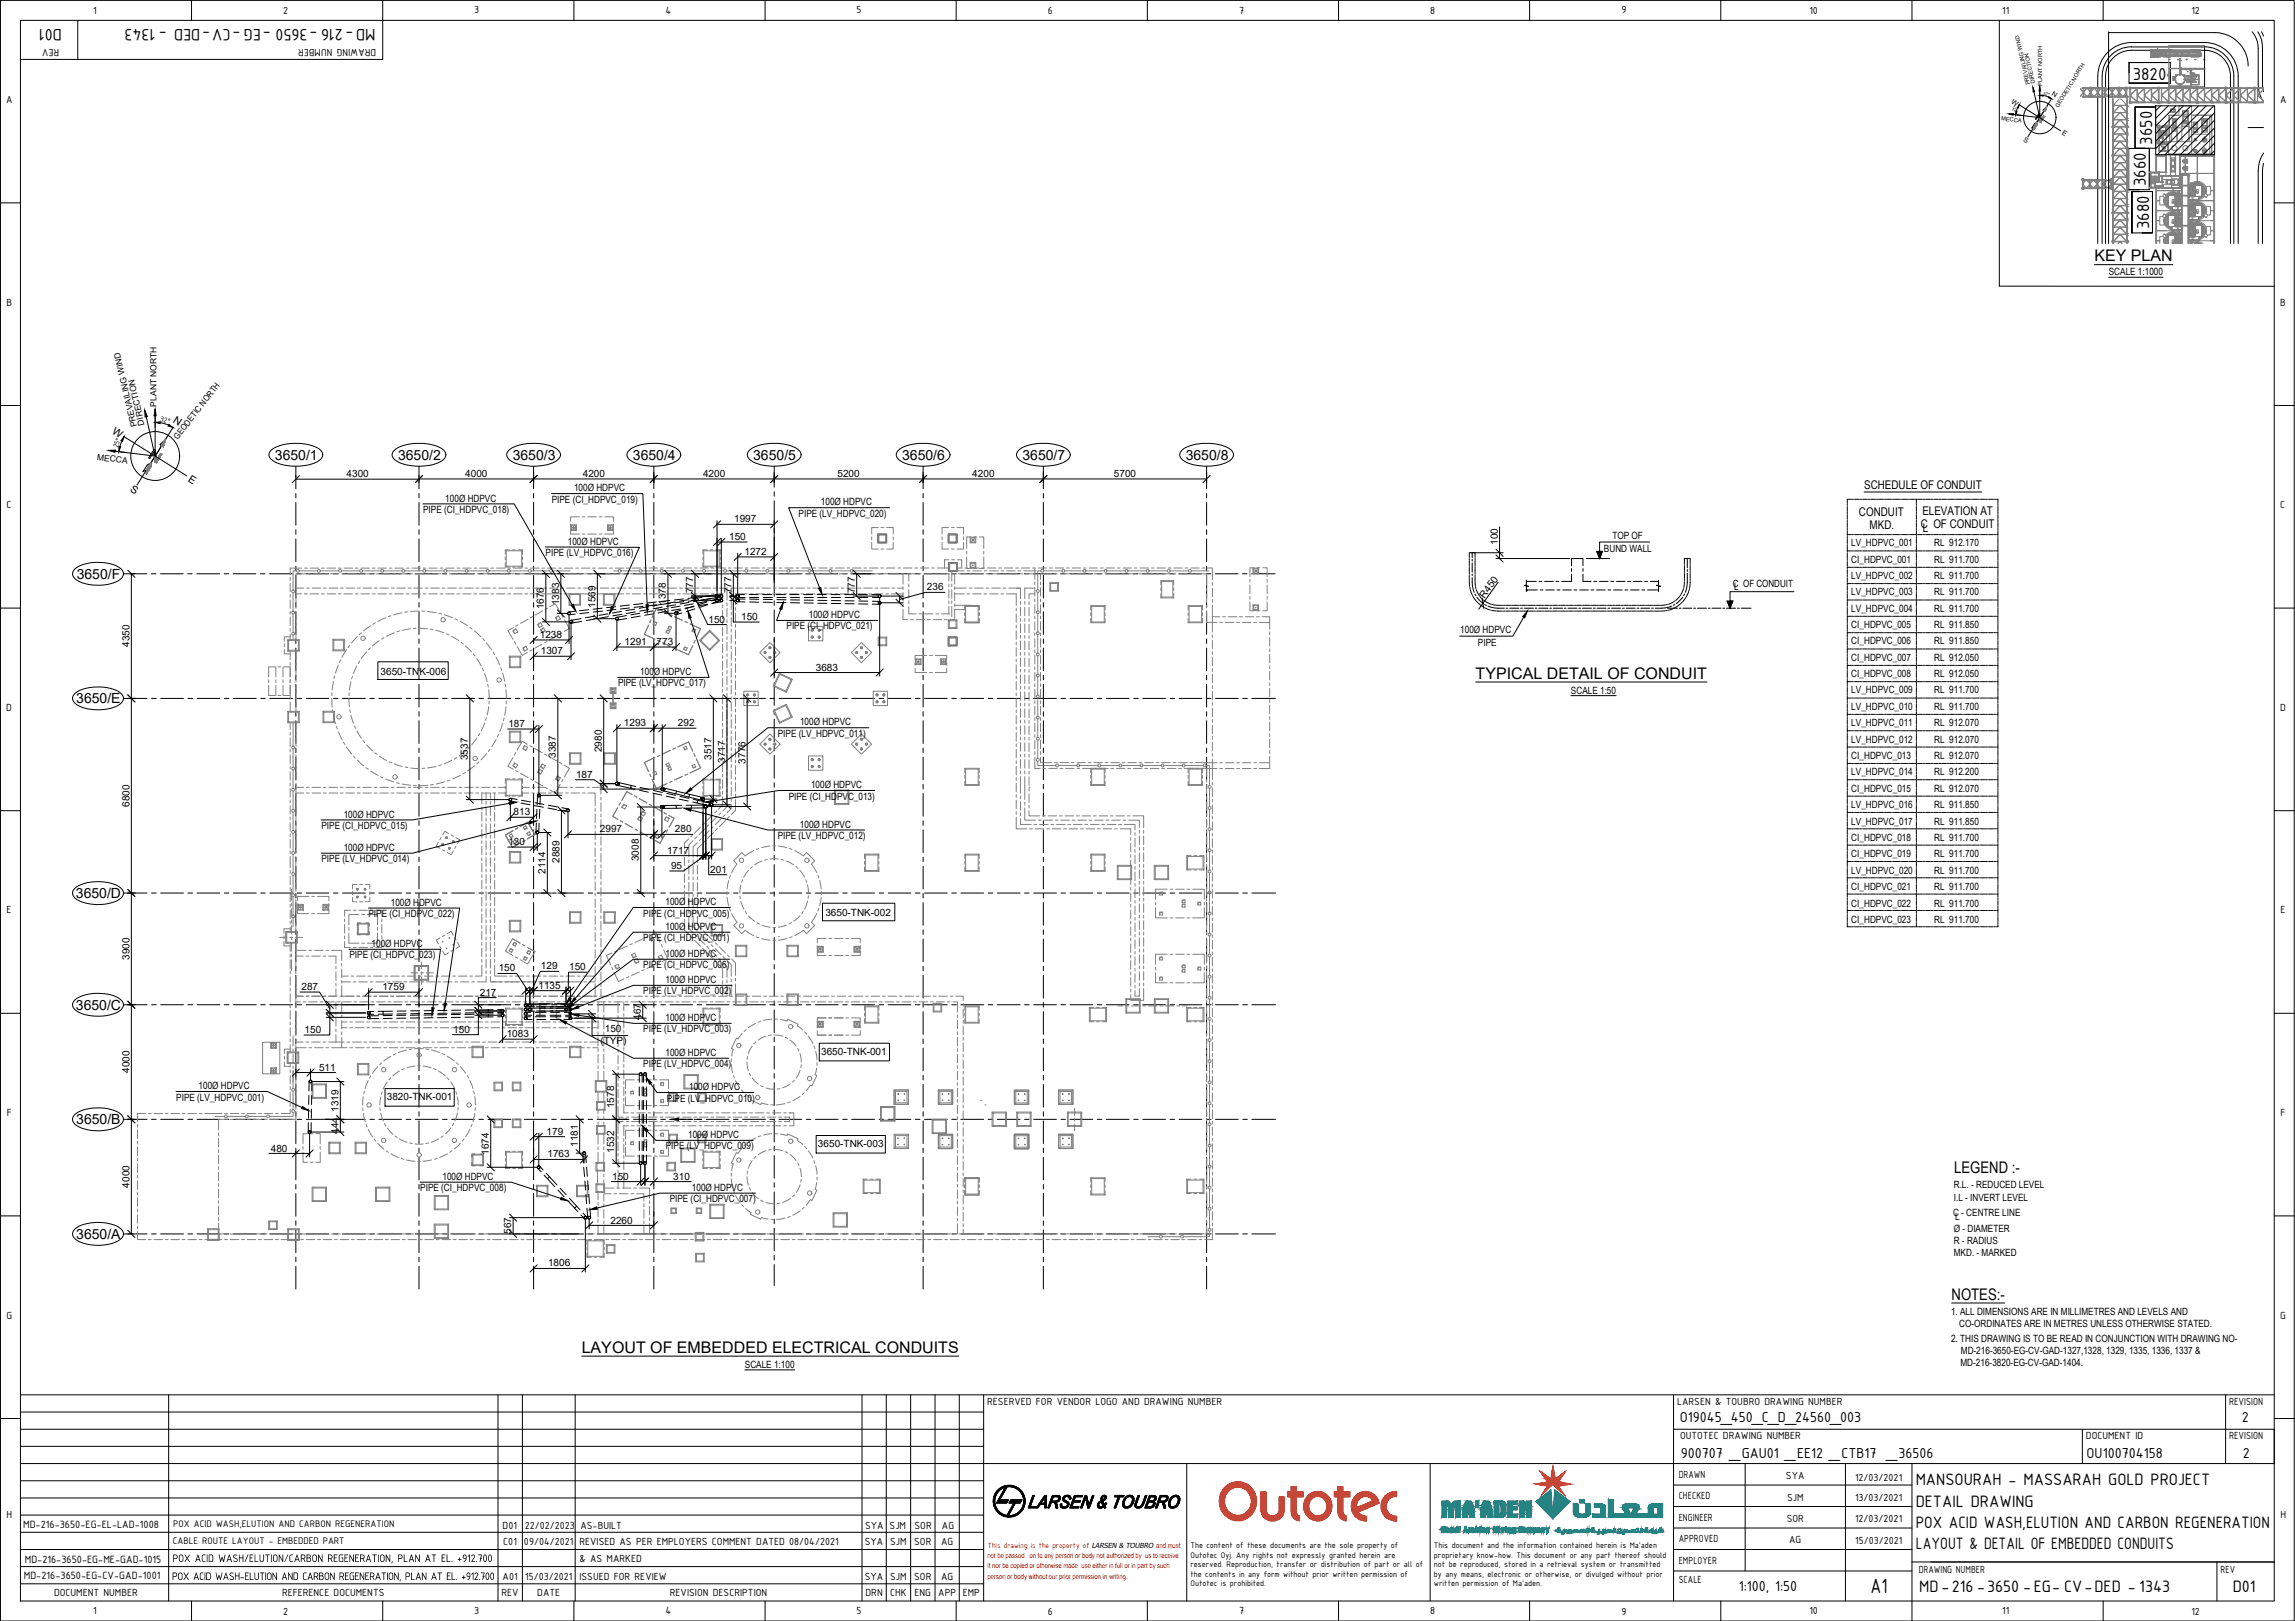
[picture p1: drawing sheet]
<svg xmlns="http://www.w3.org/2000/svg" width="841mm" height="594mm" viewBox="0 0 841 594" stroke-linecap="round" stroke-linejoin="round" font-family="sans-serif">
<defs><g id="words">
<text font-size="8.1" x="685.4" y="583.9">A1</text>
<g font-size="6.8">
<text x="781.6" y="29.2">3820</text>
<text x="788.7" y="53" transform="rotate(-90 788.7 53)">3650</text>
<text x="786.4" y="68.2" transform="rotate(-90 786.4 68.2)">3660</text>
<text x="787.5" y="84" transform="rotate(-90 787.5 84)">3680</text>
</g>
<g font-size="6.5">
<text x="22.7" y="10.6" transform="rotate(-180 22.7 10.6)">D01</text>
<text x="137.6" y="10.6" transform="rotate(-180 137.6 10.6)">MD-216 -3650 -EG -CV-DED - 1343</text>
<text x="702" y="544.3">MANSOURAH - MASSARAH GOLD PROJECT</text>
<text x="702.1" y="552.1">DETAIL DRAWING</text>
<text x="702.1" y="560">POX ACID WASH,ELUTION AND CARBON REGENERATION</text>
<text x="702.1" y="567.9">LAYOUT &amp; DETAIL OF EMBEDDED CONDUITS</text>
<text x="703.3" y="583.6">MD-216 -3650 -EG- CV-DED - 1343</text>
<text x="818.2" y="583.6">D01</text>
</g>
<g font-size="5.9">
<text x="767.5" y="95.8">KEY PLAN</text>
<text x="540.8" y="248.7">TYPICAL DETAIL OF CONDUIT</text>
<text x="716.2" y="430">LEGEND :-</text>
<text x="715.2" y="476.3">NOTES:-</text>
<text x="213.2" y="495.8">LAYOUT OF EMBEDDED ELECTRICAL CONDUITS</text>
</g>
<g font-size="5.7">
<text x="615.6" y="521.2">O19045_450_C_D_24560_003</text>
<text x="821.5" y="521.2">2</text>
<text x="615.9" y="534.3">900707 _GAU01 _EE12 _CTB17 _36506</text>
<text x="764.7" y="534.3">OU100704158</text>
<text x="821.9" y="534.3">2</text>
<text x="637.2" y="583.1">1:100, 1:50</text>
</g>
<g font-size="5.1">
<text x="100.8" y="168.5">3650/1</text>
<text x="145.9" y="168.5">3650/2</text>
<text x="187.9" y="168.5">3650/3</text>
<text x="231.9" y="168.5">3650/4</text>
<text x="276" y="168.5">3650/5</text>
<text x="330.6" y="168.5">3650/6</text>
<text x="374.7" y="168.5">3650/7</text>
<text x="434.5" y="168.5">3650/8</text>
<text x="28.1" y="212.1">3650/F</text>
<text x="27.9" y="257.8">3650/E</text>
<text x="27.8" y="329.2">3650/D</text>
<text x="27.8" y="370.1">3650/C</text>
<text x="27.9" y="412.1">3650/B</text>
<text x="27.9" y="454">3650/A</text>
</g>
<g font-size="4.4">
<text x="683.1" y="179.4">SCHEDULE OF CONDUIT</text>
<text x="681.2" y="189.2">CONDUIT</text>
<text x="704.5" y="188.7">ELEVATION AT</text>
<text x="685.1" y="193.9">MKD.</text>
<text x="703.9" y="193.5">C OF CONDUIT</text>
<text x="704.7" y="194.8">L</text>
</g>
<g font-size="4.3">
<text x="63.2" y="572.4">POX ACID WASH/ELUTION/CARBON REGENERATION, PLAN AT EL. +912.700</text>
<text x="63" y="579">POX ACID WASH-ELUTION AND CARBON REGENERATION, PLAN AT EL. +912.700</text>
</g>
<g font-size="4.2">
<text x="8.5" y="560">MD-216-3650-EG-EL-LAD-1008</text>
<text x="9.1" y="572.7">MD-216-3650-EG-ME-GAD-1015</text>
<text x="8.7" y="578.7">MD-216-3650-EG-CV-GAD-1001</text>
</g>
<g font-size="4.1">
<text x="34.2" y="5">1</text>
<text x="103.8" y="5.1">2</text>
<text x="173.8" y="4.9">3</text>
<text x="243.8" y="5">4</text>
<text x="313.9" y="4.9">5</text>
<text x="384" y="5.1">6</text>
<text x="454.1" y="5">7</text>
<text x="524.1" y="5">8</text>
<text x="594.2" y="4.9">9</text>
<text x="663.1" y="5">10</text>
<text x="733.7" y="5">11</text>
<text x="803.1" y="5.1">12</text>
<text x="21.7" y="17.9" transform="rotate(-180 21.7 17.9)">REV</text>
<text x="137.8" y="17.9" transform="rotate(-180 137.8 17.9)">DRAWING NUMBER</text>
<text x="2.2" y="37.7">A</text>
<text x="835.5" y="37.7">A</text>
<text x="2.4" y="112">B</text>
<text x="835.6" y="112">B</text>
<text x="2.4" y="186.2">C</text>
<text x="835.6" y="186.2">C</text>
<text x="2.3" y="260.5">D</text>
<text x="835.6" y="260.5">D</text>
<text x="2.4" y="334.7">E</text>
<text x="835.7" y="334.7">E</text>
<text x="2.5" y="409">F</text>
<text x="835.7" y="409">F</text>
<text x="2.4" y="483.2">G</text>
<text x="835.6" y="483.2">G</text>
<text x="361.8" y="514.9">RESERVED FOR VENDOR LOGO AND DRAWING NUMBER</text>
<text x="614.6" y="514.9">LARSEN &amp; TOUBRO DRAWING NUMBER</text>
<text x="816.9" y="514.9">REVISION</text>
<text x="615.7" y="527.4">OUTOTEC DRAWING NUMBER</text>
<text x="764.4" y="527.4">DOCUMENT ID</text>
<text x="816.9" y="527.4">REVISION</text>
<text x="615.2" y="541.6">DRAWN</text>
<text x="654.5" y="542.2">SYA</text>
<text x="679.8" y="542.9">12/03/2021</text>
<text x="615.2" y="549.5">CHECKED</text>
<text x="654.9" y="550">SJM</text>
<text x="679.8" y="550">13/03/2021</text>
<text x="2.4" y="556.4">H</text>
<text x="615.2" y="557.4">ENGINEER</text>
<text x="654.8" y="557.8">SOR</text>
<text x="679.8" y="557.9">12/03/2021</text>
<text x="835.7" y="556.4">H</text>
<text x="184.2" y="560.3">D01</text>
<text x="192.3" y="560.3">22/02/2023</text>
<text x="212.7" y="560.3">AS-BUILT</text>
<text x="317" y="560.3">SYA</text>
<text x="326" y="560.3">SJM</text>
<text x="335.2" y="560.3">SOR</text>
<text x="345.2" y="560.3">AG</text>
<text x="184.4" y="566.3">C01</text>
<text x="192" y="566.3">09/04/2021</text>
<text x="212.3" y="566.3">REVISED AS PER EMPLOYERS COMMENT DATED 08/04/2021</text>
<text x="316.9" y="566.3">SYA</text>
<text x="326.2" y="566.3">SJM</text>
<text x="335" y="566.3">SOR</text>
<text x="344.8" y="566.3">AG</text>
<text x="615.2" y="565.2">APPROVED</text>
<text x="655.7" y="565.7">AG</text>
<text x="679.9" y="565.8">15/03/2021</text>
<text x="212.3" y="572.6">&amp; AS MARKED</text>
<text x="615.2" y="573.1">EMPLOYER</text>
<text x="184.2" y="578.9">A01</text>
<text x="192.4" y="578.9">15/03/2021</text>
<text x="212.3" y="578.9">ISSUED FOR REVIEW</text>
<text x="316.9" y="578.9">SYA</text>
<text x="326.2" y="578.9">SJM</text>
<text x="335" y="578.9">SOR</text>
<text x="344.8" y="578.9">AG</text>
<text x="615.2" y="580.3">SCALE</text>
<text x="703.1" y="576.3">DRAWING NUMBER</text>
<text x="813.8" y="576.3">REV</text>
<text x="19.8" y="584.9">DOCUMENT NUMBER</text>
<text x="103.4" y="584.9">REFERENCE DOCUMENTS</text>
<text x="183.8" y="584.9">REV</text>
<text x="196.9" y="584.9">DATE</text>
<text x="245.5" y="584.9">REVISION DESCRIPTION</text>
<text x="317.2" y="584.9">DRN</text>
<text x="326.2" y="584.9">CHK</text>
<text x="335.2" y="584.9">ENG</text>
<text x="343.8" y="584.9">APP</text>
<text x="352.8" y="584.9">EMP</text>
<text x="34.2" y="591.6">1</text>
<text x="103.8" y="591.7">2</text>
<text x="173.8" y="591.6">3</text>
<text x="243.8" y="591.6">4</text>
<text x="313.9" y="591.6">5</text>
<text x="384" y="591.7">6</text>
<text x="454.1" y="591.6">7</text>
<text x="524.1" y="591.6">8</text>
<text x="594.2" y="591.7">9</text>
<text x="663.1" y="591.6">10</text>
<text x="733.7" y="591.6">11</text>
<text x="803.1" y="591.7">12</text>
</g>
<g font-size="3.9">
<text x="63.2" y="154.6" transform="rotate(32 63.2 154.6)">N</text>
<text x="40.9" y="158.8" transform="rotate(32 40.9 158.8)">W</text>
<text x="47.5" y="180" transform="rotate(32 47.5 180)">S</text>
<text x="68.7" y="176.2" transform="rotate(32 68.7 176.2)">E</text>
</g>
<g font-size="3.8">
<text x="63.4" y="559.7">POX ACID WASH,ELUTION AND CARBON REGENERATION</text>
<text x="63.3" y="565.8">CABLE ROUTE LAYOUT - EMBEDDED PART</text>
</g>
<g font-size="3.7">
<text x="772.8" y="100.9">SCALE 1:1000</text>
<text x="127" y="174.9">4300</text>
<text x="170.5" y="174.9">4000</text>
<text x="213.6" y="174.9">4200</text>
<text x="257.6" y="174.9">4200</text>
<text x="306.9" y="174.9">5200</text>
<text x="356.3" y="174.9">4200</text>
<text x="408.2" y="174.9">5700</text>
<text x="163.2" y="183.8">100Ø HDPVC</text>
<text x="202.2" y="184.2">PIPE (CI_HDPVC_019)</text>
<text x="210.4" y="180.1">100Ø HDPVC</text>
<text x="300.8" y="185.2">100Ø HDPVC</text>
<text x="155.1" y="188">PIPE (CI_HDPVC_018)</text>
<text x="269" y="191.5">1997</text>
<text x="292.7" y="189.4">PIPE (LV_HDPVC_020)</text>
<text x="267.2" y="197.9">150</text>
<text x="590.9" y="197.5">TOP OF</text>
<text x="199.9" y="203.8">PIPE (LV_HDPVC_016)</text>
<text x="208.1" y="199.6">100Ø HDPVC</text>
<text x="272.8" y="203.4">1272</text>
<text x="548.9" y="199.7" transform="rotate(-90 548.9 199.7)">100</text>
<text x="587.8" y="202.2">BUND WALL</text>
<text x="678.4" y="200.3">LV_HDPVC_001</text>
<text x="708.8" y="200.3">RL 912.170</text>
<text x="678.4" y="206.2">CI_HDPVC_001</text>
<text x="708.8" y="206.2">RL 911.700</text>
<text x="635" y="215.2">C OF CONDUIT</text>
<text x="678.4" y="212.2">LV_HDPVC_002</text>
<text x="708.8" y="212.2">RL 911.700</text>
<text x="204.9" y="221.8" transform="rotate(-90 204.9 221.8)">1383</text>
<text x="244.1" y="221.7" transform="rotate(-90 244.1 221.7)">1378</text>
<text x="254" y="217.4" transform="rotate(-90 254 217.4)">777</text>
<text x="268.1" y="217.4" transform="rotate(-90 268.1 217.4)">777</text>
<text x="313.3" y="217.4" transform="rotate(-90 313.3 217.4)">777</text>
<text x="339.7" y="216.4">236</text>
<text x="544.1" y="219.4" transform="rotate(-54 544.1 219.4)">R450</text>
<text x="635.6" y="216.2">L</text>
<text x="678.4" y="218.2">LV_HDPVC_003</text>
<text x="708.8" y="218.2">RL 911.700</text>
<text x="199.3" y="223.3" transform="rotate(-90 199.3 223.3)">1676</text>
<text x="218.2" y="222.7" transform="rotate(-90 218.2 222.7)">1569</text>
<text x="271.6" y="227.3">150</text>
<text x="296.4" y="226.5">100Ø HDPVC</text>
<text x="678.4" y="224.2">LV_HDPVC_004</text>
<text x="708.8" y="224.2">RL 911.700</text>
<text x="197.8" y="233.9">1238</text>
<text x="259.6" y="228.2">150</text>
<text x="288.2" y="230.7">PIPE (CI_HDPVC_021)</text>
<text x="535.1" y="232">100Ø HDPVC</text>
<text x="678.4" y="230.2">CI_HDPVC_005</text>
<text x="708.8" y="230.2">RL 911.850</text>
<text x="47.5" y="237.1" transform="rotate(-90 47.5 237.1)">4350</text>
<text x="198.2" y="239.8">1307</text>
<text x="228.9" y="236.4">1291</text>
<text x="240.6" y="236.4">773</text>
<text x="541.6" y="236.7">PIPE</text>
<text x="678.4" y="236.2">CI_HDPVC_006</text>
<text x="708.8" y="236.2">RL 911.850</text>
<text x="299" y="245.8">3683</text>
<text x="678.4" y="242.2">CI_HDPVC_007</text>
<text x="708.8" y="242.2">RL 912.050</text>
<text x="139.5" y="247.3">3650-TNK-006</text>
<text x="226.5" y="251.6">PIPE (LV_HDPVC_017)</text>
<text x="234.6" y="247.4">100Ø HDPVC</text>
<text x="678.4" y="248.2">CI_HDPVC_008</text>
<text x="708.8" y="248.2">RL 912.050</text>
<text x="575.7" y="254.2">SCALE 1:50</text>
<text x="678.4" y="254.1">LV_HDPVC_009</text>
<text x="708.8" y="254.1">RL 911.700</text>
<text x="678.4" y="260.2">LV_HDPVC_010</text>
<text x="708.8" y="260.2">RL 911.700</text>
<text x="186.3" y="266.5">187</text>
<text x="228.6" y="266.2">1293</text>
<text x="248.5" y="266.2">292</text>
<text x="293.2" y="265.9">100Ø HDPVC</text>
<text x="678.4" y="266.1">LV_HDPVC_011</text>
<text x="708.8" y="266.1">RL 912.070</text>
<text x="220.5" y="275.6" transform="rotate(-90 220.5 275.6)">2980</text>
<text x="285" y="270">PIPE (LV_HDPVC_011)</text>
<text x="678.4" y="272.1">LV_HDPVC_012</text>
<text x="708.8" y="272.1">RL 912.070</text>
<text x="171.5" y="278.6" transform="rotate(-90 171.5 278.6)">3537</text>
<text x="203.7" y="277.8" transform="rotate(-90 203.7 277.8)">3387</text>
<text x="260.7" y="278.5" transform="rotate(-90 260.7 278.5)">3517</text>
<text x="265.7" y="279.5" transform="rotate(-90 265.7 279.5)">3717</text>
<text x="273.1" y="279.8" transform="rotate(-90 273.1 279.8)">3776</text>
<text x="678.4" y="278.1">CI_HDPVC_013</text>
<text x="708.8" y="278.1">RL 912.070</text>
<text x="211.1" y="285">187</text>
<text x="678.4" y="284.1">LV_HDPVC_014</text>
<text x="708.8" y="284.1">RL 912.200</text>
<text x="289.1" y="293">PIPE (CI_HDPVC_013)</text>
<text x="297.2" y="288.9">100Ø HDPVC</text>
<text x="678.4" y="290.3">CI_HDPVC_015</text>
<text x="708.8" y="290.3">RL 912.070</text>
<text x="47.5" y="295.7" transform="rotate(-90 47.5 295.7)">6800</text>
<text x="125.9" y="299.6">100Ø HDPVC</text>
<text x="188.2" y="298.8">813</text>
<text x="678.4" y="296.3">LV_HDPVC_016</text>
<text x="708.8" y="296.3">RL 911.850</text>
<text x="117.8" y="303.8">PIPE (CI_HDPVC_015)</text>
<text x="219.8" y="305.1">2997</text>
<text x="247.4" y="305.1">280</text>
<text x="293.2" y="303.3">100Ø HDPVC</text>
<text x="678.4" y="302.3">LV_HDPVC_017</text>
<text x="708.8" y="302.3">RL 911.850</text>
<text x="125.9" y="311.8">100Ø HDPVC</text>
<text x="186.3" y="309.7">130</text>
<text x="285" y="307.5">PIPE (LV_HDPVC_012)</text>
<text x="678.4" y="308.3">CI_HDPVC_018</text>
<text x="708.8" y="308.3">RL 911.700</text>
<text x="117.8" y="316">PIPE (LV_HDPVC_014)</text>
<text x="205" y="316.2" transform="rotate(-90 205 316.2)">2889</text>
<text x="234.1" y="315.6" transform="rotate(-90 234.1 315.6)">3008</text>
<text x="244.4" y="312.9">1717</text>
<text x="678.4" y="314.3">CI_HDPVC_019</text>
<text x="708.8" y="314.3">RL 911.700</text>
<text x="199.9" y="320.3" transform="rotate(-90 199.9 320.3)">2114</text>
<text x="245.9" y="318.5">95</text>
<text x="260.3" y="319.8">201</text>
<text x="678.4" y="320.3">LV_HDPVC_020</text>
<text x="708.8" y="320.3">RL 911.700</text>
<text x="678.4" y="326.2">CI_HDPVC_021</text>
<text x="708.8" y="326.2">RL 911.700</text>
<text x="143.2" y="331.9">100Ø HDPVC</text>
<text x="235.8" y="335.9">PIPE (CI_HDPVC_005)</text>
<text x="243.9" y="331.7">100Ø HDPVC</text>
<text x="302.5" y="335.8">3650-TNK-002</text>
<text x="678.4" y="332.2">CI_HDPVC_022</text>
<text x="708.8" y="332.2">RL 911.700</text>
<text x="135" y="336.1">PIPE (CI_HDPVC_022)</text>
<text x="243.9" y="340.8">100Ø HDPVC</text>
<text x="678.4" y="338.2">CI_HDPVC_023</text>
<text x="708.8" y="338.2">RL 911.700</text>
<text x="136.2" y="347.1">100Ø HDPVC</text>
<text x="235.8" y="345">PIPE (CI_HDPVC_001)</text>
<text x="47.5" y="351.8" transform="rotate(-90 47.5 351.8)">3900</text>
<text x="128.1" y="351.2">PIPE (CI_HDPVC_023)</text>
<text x="243.9" y="350.7">100Ø HDPVC</text>
<text x="182.8" y="356">150</text>
<text x="198.2" y="355.3">129</text>
<text x="208.6" y="355.6">150</text>
<text x="235.8" y="354.9">PIPE (CI_HDPVC_006)</text>
<text x="110.5" y="362.9">287</text>
<text x="140.1" y="362.9">1759</text>
<text x="175.9" y="365">217</text>
<text x="197.3" y="362.3">1135</text>
<text x="235.8" y="364.4">PIPE (LV_HDPVC_002)</text>
<text x="243.9" y="360.2">100Ø HDPVC</text>
<text x="234.8" y="373.7" transform="rotate(-90 234.8 373.7)">467</text>
<text x="243.9" y="374.2">100Ø HDPVC</text>
<text x="111.6" y="378.6">150</text>
<text x="166.1" y="378.5">150</text>
<text x="185.7" y="380.2">1083</text>
<text x="220" y="382.7">(TYP)</text>
<text x="221.7" y="378.3">150</text>
<text x="235.8" y="378.3">PIPE (LV_HDPVC_003)</text>
<text x="243.9" y="387">100Ø HDPVC</text>
<text x="300.9" y="386.6">3650-TNK-001</text>
<text x="47.5" y="393.2" transform="rotate(-90 47.5 393.2)">4000</text>
<text x="116.9" y="392.4">511</text>
<text x="235.8" y="391.2">PIPE (LV_HDPVC_004)</text>
<text x="72.8" y="399.2">100Ø HDPVC</text>
<text x="252.6" y="399.6">100Ø HDPVC</text>
<text x="64.6" y="403.4">PIPE (LV_HDPVC_001)</text>
<text x="124" y="407.5" transform="rotate(-90 124 407.5)">1319</text>
<text x="141.8" y="403.2">3820-TNK-001</text>
<text x="225.1" y="406.1" transform="rotate(-90 225.1 406.1)">1578</text>
<text x="244.4" y="403.7">PIPE (LV_HDPVC_010)</text>
<text x="124" y="415.6" transform="rotate(-90 124 415.6)">444</text>
<text x="200.3" y="415.9">179</text>
<text x="252.2" y="417.1">100Ø HDPVC</text>
<text x="99.2" y="422">480</text>
<text x="179.1" y="423.2" transform="rotate(-90 179.1 423.2)">1674</text>
<text x="200.6" y="424.2">1763</text>
<text x="211.7" y="420.3" transform="rotate(-90 211.7 420.3)">1181</text>
<text x="225.1" y="422.5" transform="rotate(-90 225.1 422.5)">1532</text>
<text x="244" y="421.3">PIPE (LV_HDPVC_009)</text>
<text x="299.8" y="420.4">3650-TNK-003</text>
<text x="47.5" y="435.2" transform="rotate(-90 47.5 435.2)">4000</text>
<text x="154" y="436.6">PIPE (CI_HDPVC_008)</text>
<text x="162.1" y="432.4">100Ø HDPVC</text>
<text x="224.3" y="432.4">150</text>
<text x="246.7" y="432.4">310</text>
<text x="253.6" y="436.4">100Ø HDPVC</text>
<text x="716" y="435.5">R.L. - REDUCED LEVEL</text>
<text x="245.4" y="440.6">PIPE (CI_HDPVC_007)</text>
<text x="716" y="440.1">I.L - INVERT LEVEL</text>
<text x="223.7" y="448.4">2260</text>
<text x="715.7" y="445.6">C - CENTRE LINE</text>
<text x="716.4" y="447">L</text>
<text x="187.3" y="452.3" transform="rotate(-90 187.3 452.3)">567</text>
<text x="716" y="451.4">Ø - DIAMETER</text>
<text x="716" y="455.8">R - RADIUS</text>
<text x="716" y="460.4">MKD. - MARKED</text>
<text x="200.8" y="464.2">1806</text>
<text x="715" y="482.1">1. ALL DIMENSIONS ARE IN MILLIMETRES AND LEVELS AND</text>
<text x="715" y="491.9">2. THIS DRAWING IS TO BE READ IN CONJUNCTION WITH DRAWING NO-</text>
<text x="717.9" y="486.5">CO-ORDINATES ARE IN METRES UNLESS OTHERWISE STATED.</text>
<text x="718.6" y="496.1">MD-216-3650-EG-CV-GAD-1327,1328, 1329, 1335, 1336, 1337 &amp;</text>
<text x="273" y="501.3">SCALE 1:100</text>
<text x="718.4" y="500.5">MD-216-3820-EG-CV-GAD-1404.</text>
</g>
<g font-size="3.3">
<text x="436.2" y="567.3">The content of these documents are the sole property of</text>
<text x="525.5" y="567.3">This document and the information contained herein is Ma'aden</text>
<text x="436.2" y="570.8">Outotec Oyj. Any rights not expressly granted herein are</text>
<text x="436.2" y="574.4">reserved. Reproduction, transfer or distribution of part or all of</text>
<text x="525.5" y="570.8">proprietary know-how. This document or any part thereof should</text>
<text x="525.5" y="574.4">not be reproduced, stored in a retrieval system or transmitted</text>
<text x="436.2" y="577.8">the contents in any form without prior written permission of</text>
<text x="436.2" y="581.3">Outotec is prohibited.</text>
<text x="525.5" y="577.8">by any means, electronic or otherwise, or divulged without prior</text>
<text x="525.5" y="581.3">written permission of Ma'aden.</text>
</g>
<g font-size="3.1">
<text x="57.4" y="149" transform="rotate(-90 57.4 149)">PLANT NORTH</text>
<text x="53" y="155.6" transform="rotate(-103 53 155.6)">DIRECTION</text>
<text x="50.2" y="156.2" transform="rotate(-103 50.2 156.2)">PREVAILING WIND</text>
<text x="65.2" y="161.2" transform="rotate(-52 65.2 161.2)">GEODETIC NORTH</text>
<text x="35.5" y="168.5" transform="rotate(7 35.5 168.5)">MECCA</text>
</g>
<g font-size="2.9">
<text x="58.6" y="154.3" transform="rotate(16 58.6 154.3)">32°</text>
<text x="43.1" y="164.3" transform="rotate(-71 43.1 164.3)">25°</text>
</g>
<text font-size="2.9" fill="#f00" x="362" y="567.2">This drawing is the property of</text>
<g font-size="2.6">
<text x="751.7" y="34.8" transform="rotate(32 751.7 34.8)">N</text>
<text x="736.9" y="37.6" transform="rotate(32 736.9 37.6)">W</text>
<text x="741.3" y="51.6" transform="rotate(32 741.3 51.6)">S</text>
<text x="755.4" y="49.2" transform="rotate(33 755.4 49.2)">E</text>
<text x="400.1" y="567.2">LARSEN &amp; TOUBRO and must</text>
</g>
<g font-size="2.6" fill="#f00">
<text x="361.9" y="571">not be passed on to any person or body not authorized by us to receive</text>
<text x="361.9" y="574.8">it nor be copied or otherwise made use either in full or in part by such</text>
<text x="361.9" y="578.5">person or body without our prior permission in writing.</text>
</g>
<g font-size="2.1">
<text x="744" y="30.9" transform="rotate(-103 744 30.9)">PREVAILING WIND</text>
<text x="745.8" y="30.5" transform="rotate(-103 745.8 30.5)">DIRECTION</text>
<text x="748.4" y="31.3" transform="rotate(-90 748.4 31.3)">PLANT NORTH</text>
<text x="754.3" y="39.5" transform="rotate(-58 754.3 39.5)">GEODETIC NORTH</text>
<text x="733.4" y="44" transform="rotate(7 733.4 44)">MECCA</text>
</g>
<g font-size="1.9">
<text x="748.7" y="34.6" transform="rotate(16 748.7 34.6)">32°</text>
<text x="738.4" y="41.2" transform="rotate(-70 738.4 41.2)">25°</text>
</g>
</g></defs>
<!-- layer: TEXT -->
<path d="M780.2 22.9v7.6h15.1v-7.6h-15.1h15.1h-15.1v3.8M780.2 30.5h15.1M789.9 39.2h-7.5v15.1h3.8M789.9 39.2h-7.5v15.1M780.1 54.4h7.6v15.1h-7.6h3.8M782.4 54.3h7.5M783.9 54.4h3.8v15.1M781.3 70.2v15.2v-15.2h7.5v15.2h-7.5v-15.2h3.7zM788.8 70.2v15.2h-3.8" fill="none" stroke="#000" stroke-width=".37"/>
<!-- layer: Level 1 -->
<g fill="none" stroke="#808080" stroke-width=".37">
<path d="M788.2 19.4h.1M788.2 19.6h.1M788.2 20h.1M788.2 19.9h.1M788.2 19.5h.1M788.2 19.7h.1M788.3 19.5h.1M788.2 19.5v.1M788.3 19.6h.1M788.3 19h.1M788.2 19h.1M788.2 19.2h.1"/>
<path d="M788.2 18.8h.1M788.3 19.1h.1M788.2 18.9h.1M788.2 19.1h.1M788.2 19.1l.1 .1M788.2 18.6h.1M788.2 18.7h.1M788.2 18.6l.1 .1M788.2 18.5h.1M788.2 18.4v.1M788.3 18.3h.1M788.2 18.3h.1"/>
<path d="M788.2 18.6v.1M788.2 19.9v.1M788.2 18.4h.2M788.2 18.9h.3M788.3 18.9h.1M788.3 19.9h.1M788.3 19.7h.1M788.3 19.4h.1M788.3 20h.1M788.3 19.9h-.1M788.3 18.8h.1M788.3 19.2h.1"/>
<path d="M788.3 18.6v.1M788.3 18.7h.1M788.3 18.6h.1M788.3 18.4l-.1 .1M788.3 18.4h.1M788.3 18.3h-.1M788.3 19.5v.1M788.3 19.4h-.1M788.3 18.2h.1M788.3 18.2v.1M788.3 18.1v.1M788.3 18.1h.1"/>
<path d="M788.3 18.5h.1M788.3 18.4v.2zM788.3 18.3v2.5M788.3 19.1h-.1M788.3 18.4v.1M788.3 19.4v.1M788.3 19.6v.1M788.3 18.3v.1M788.3 18.9h.2M788.3 19v1.1M788.3 18.3h.2M788.5 18.9h.1"/>
<path d="M788.3 19l.1 .1M788.3 19l.2 .1M788.5 19.1h.1M788.4 18.9h.1M788.3 19.9l.2 .1zM788.3 20h.2M788.3 19.2v.7M788.3 18.9v.2M788.3 20v.2M788.3 19.5l.2 .4M788.4 18.7v.2M788.4 18.4v.5z"/>
<path d="M788.4 18.4v.5M788.4 18.3h.1M788.4 19.6h.1M788.4 19.5h.1M788.4 18.4l.1 .5zM788.5 18.4h.1M788.4 18.3v.1M788.4 19v1.1M788.4 19.4h.1M788.4 19.4v.1M788.4 19.7h.1M788.4 19.7l.1 .2"/>
<path d="M788.5 18.3h.1M788.5 19.2v.1M788.5 19.7v.2M788.5 19.4v.3M788.5 19h.1M788.5 19.9v.1M788.5 19.1v.1M788.5 18.3v.6zM788.5 18.6h.1M788.5 18.4v.2M788.5 18.7h.1M788.5 18.7v.1"/>
<path d="M788.5 19.3h.1M788.5 19.3l-.2 .2M788.5 19.1v.3M788.5 19.2v.3M788.5 20h.1M788.5 19.5v.1M788.5 18.3v1.9M788.5 19.2l-.2 .3M788.5 19.1h-.2M788.5 19.4h.1M788.5 19.4v.2M788.5 19.6v.1"/>
<path d="M788.5 19.6h.1M788.5 20l.1 .1M788.5 19.6l.1 .4v-.4M788.5 19.4l.1-.3v.3M788.5 19.1h.2M788.5 19.5h.4M788.5 18.9l-.2 .1M788.5 20v.1M788.5 18.9h.4h-.4M788.5 19.6h1.5M788.5 19.4l1.5 .2M788.5 19.7v.3"/>
<path d="M788.5 19.5h.1M788.6 18.9h.1M788.5 19.6h.4h-.4M788.6 18.3l.2 .3zM788.6 19.6h.3M788.8 18.3h.1M788.6 18.9h-.1M788.7 18.7h.1M788.6 19.6h.1M788.6 19.5h.1M788.7 19.5h.1M788.7 19.6h.1"/>
<path d="M788.7 19.1l.2 .3zM788.7 18.9h.1M788.7 19.1l.1 .3M788.8 18.6h.1M788.8 19.6l-.1 .4 .2-.4M788.8 19.6h.1M788.8 19.5h.1M788.8 18.3h.3M788.8 18.3h-.2M788.8 18.2h.1M788.8 18.2v.1M788.9 18.7h.7"/>
<path d="M788.9 18.2h.2M788.9 18.2h.1M788.9 18.7h.3M788.9 18.3h.7M788.9 18.7l.3 .1M788.9 18.7v.2M788.9 18.9h.1M788.9 19.5h1.1l-1.1 .1M788.9 18.3h.1M788.9 18.7h.1M788.9 19.6v.4M788.9 19l-.2 .1"/>
<path d="M788.9 18.9l-.2 .2M788.9 19.6h.1M788.9 19.5h.1M788.9 19h.1M788.9 18.6v.1M788.9 18.6h.5M788.9 18.6l-.2 .1M788.9 18.9h-.4M788.9 18.2v.4M788.9 19.6l.2 .5M789 19.5h.1M789 19.6h.1"/>
<path d="M789 18.2h.1M789.1 18.2h.1M789.1 18.9h.1M789 18.9h.1M789.1 19.6h.1M789.1 19.5h.1M789.1 18.2h-.1M789.1 18.3l.1 .3M789.1 18.3h.1M789.1 19.6v.5l.1-.5M789.1 19l.1 .4zM789.1 18.9l.4-.1-.3 .1"/>
<path d="M789.1 18.9l.1 .1M789.1 19.5h.4M789.1 18.9l-.2 .5M789.1 19.5h.9M789.1 18.3v.3M789.1 18.3h-.2M789.1 18.2v.1M789.1 18.8l-.1 .1M789.1 18.8h.1M789.1 18.8v.1M789.2 19.6h.1M789.2 19.5h.1"/>
<path d="M789.2 18.3h.1M789.2 18.2l-.1 .1M789.2 18.2h.1M789.2 18.8h.1M789.2 18.2h-.1M789.2 19.6l-.1 .5M789.2 18.8h.3zM789.2 18.9l.3-.1zM789.2 18.9l-.1 .5M789.2 18.7l.3 .1M789.2 18.7v.1M789.2 18.7h.1"/>
<path d="M789.2 18.8h.3M789.3 18.3h.1M789.3 18.2v.1M789.3 18.8h.1M789.3 19.6l.4 .6v-.6M789.3 19.4l.2-.5v.5M789.3 19.5h.1M789.3 19.6h.1M789.4 18.3l.2 .3M789.5 19.5h.1M789.4 19.5h.1M789.4 19.6h.1"/>
<path d="M789.5 19.6h.1M789.5 18.8h.1M789.5 18.9l-.3 .1M789.5 19.5h.5M789.5 18.9h.2M789.5 18.7h.2M789.5 19.6v.5M789.6 19.5h.1M789.6 19.6h.1M789.6 18.3h.1M789.6 18.3v.3M789.6 18.6v.1"/>
<path d="M789.6 18.6l-.4 .1M789.6 18.7h.1M789.6 18.7l-.1 .1M789.6 18.8l-.7 .1 .7-.1M789.6 18.8l-.7 .1M789.6 18.7l.1 .1M789.6 18.3l.1 .3zM789.6 18.6h.1M789.6 18.8h.1M789.7 19.5h.1M789.7 19.6h.1M789.7 18.3h.1"/>
<path d="M789.7 18.8h-.2M789.7 18.9h.3l-.3 .5zM789.7 18.8h.3zM789.7 18.8h.3M789.7 18.8l-.2 .1 .2-.1M789.7 18.7v.1M789.7 18.7h.1M789.7 18.3h-.1M789.7 18.6v.1M789.7 19.6l.3 .6h-.3M789.8 19.5h.1M789.8 19.6h.1"/>
<path d="M789.8 18.3h.1M789.8 18.3v.3M789.8 18.6l-.1 .1M789.9 18.7h.1M789.9 19.5h.1M789.9 19.6h.1M789.9 18.6h.1M789.9 18.7l-.4 .1M789.9 18.7h.2M789.9 18.6v.1M789.9 18.7l-.3 .1M790 18.6h.1"/>
<path d="M790 19.6v.7M790 18.8v.7M790 19.5v.7v-.7M790 19.5l.2 .7-.2 .1M790 18.7h.4zM790 18.7h.1M790 19.5l.2-.6v.6M790 19.5h.1M790 18.7l-.5 .1M790 18.8h.1M790 18.7v.1M790.1 18.7h.1"/>
<path d="M790.1 18.7h.3h-.3M790.1 18.7v-.4l.2 .1-.1 .3M790.2 19.5l.1 .8-.1-.8M790.2 19.6l.1 .7zM790.2 19.6h.1M790.2 19.5v.7M790.2 18.7h.1M790.2 19.5h.1M790.2 19.5l.2 .5zM790.2 18.9v.6M790.3 18.9l-.3-.1 .2 .7M790.3 18.7h.1"/>
<path d="M790.3 19.8l.1 .5M790.3 19.5h-.1M790.3 20h.1M790.3 20l.1 .3M790.4 18.7h.1M790.3 19.1l-.1 .4zM790.3 18.7l.1 .1M790.3 18.8l-.1 .1M790.3 18.7l-.1 .8 .1-.8M790.4 18.6h.1M790.4 18.5h.8zM790.4 18.3h.2"/>
<path d="M790.4 18.5v.1M790.4 19.5h.1M790.4 18.7h-.1M790.4 18.8l-.1 .3M790.4 18.7v.1M790.4 18.6v.1M790.4 18.8l-.1 .5M790.4 18.6h.3zM790.4 19.5v.1M790.4 19.6h.1M790.5 18.7h.1M790.4 19.1l-.2 .4"/>
<path d="M790.4 19.6h.3M790.4 19.8h.3M790.4 20v.2M790.4 20l.1 .2M790.4 19.7h.1M790.4 19.7v.1M790.6 18.7h.1M790.4 19.4v.1M790.4 18.7l-.1 .4M790.4 19.7v-.2l.1 .3M790.4 19.7l.3 .1M790.4 18.9h.3"/>
<path d="M790.4 19.3h.3M790.4 18.8v.1M790.4 19.3v.3M790.4 18.9v.2M790.5 18.7h.3M790.5 19.8h.1M790.5 19.5h.1M790.5 19.6h.1M790.5 19.5v.1M790.5 19.3h.1M790.6 19.3h.1M790.5 19.7h.1"/>
<path d="M790.5 18.9h.1M790.5 19.4h.1M790.5 18.8h.1M790.5 19.3v.1M790.5 19.7v.1M790.5 18.8l.1 .1M790.5 18.8l-.1 .1M790.5 18.7h.2M790.5 18.6h.2M790.5 18.6h.1M790.5 18.9l-.1 .4M790.5 18.8l.2 .1"/>
<path d="M790.5 19.7l-.1 .1M790.5 19.6v.1M790.5 18.7h-.1M790.6 19.6h.1M790.5 18.1h.1M790.5 18.3h.1M790.6 18.3h.1M790.5 18.2h.1M790.5 19.5l.1 .1M790.5 19.6l.1 .1M790.6 19.4h.1M790.6 19.7h.1"/>
<path d="M790.6 18.9h.1M790.6 19.8h.1M790.6 19.3l.1 .1M790.6 19.7l.1 .1M790.6 19.4h-.1M790.6 19.7l-.1 .1M790.6 18.8l.2-.1zM790.6 18.7h.2M790.6 18.2l-.1 .1M790.6 18.1h.1M790.6 18.1h-.1M790.6 18.3l.1 .3z"/>
<path d="M790.6 18.1v.2M790.6 18h.1M790.6 18.3h.6v.3M790.6 18.8l-.1 .5M790.6 18.3l.1 .3M790.6 18.8h-.1M790.6 19.5h.1M790.6 19.4l-.1 .1M790.7 19.5v.1M790.7 18.9h.1M790.7 19.7h.1M790.7 19.8h.1"/>
<path d="M790.7 19.3h.1M790.7 19.4h.1M790.7 19.8l.1 .2-.3-.2M790.7 18.7h.3M790.7 18.7h.1M790.7 18.6h.1M790.7 18.6h.4M790.7 19.8h-.1M790.7 19.7v.1M790.7 18.6h.3M790.7 19.3v.1M790.8 20v.3l-.3-.3 .1 .2"/>
<path d="M790.8 18.8v.3h-.3zM790.8 19.1l-.1 .4M790.8 19.5h.1M790.8 20h.1M790.8 19.1l-.1 .2M790.8 18.8h.1M790.8 18.7v1.7h.3M790.8 18.7h.3v.4M790.8 19.5v.5M790.8 19.1h.1M790.8 19.4h.1M790.8 19.7h.1"/>
<path d="M790.9 18.7h.2v1.7h-.2zM791 18.6h.1M791.1 18.6h.1M791.1 19.1h.1M791.1 19.1v.9M791.1 18.7h.1M791.1 19.5h.3v.5M791.1 19.1h.3l.1 .4-.1-.4M791.1 18.6h.4zM791.1 20v.4M791.1 20h.3M791.2 18.6h.1"/>
<path d="M791.2 18.6l-.5 .1M791.3 18.6h.1M791.2 18.6h-.7M791.3 18.5h.1M791.3 18.5v.1M791.4 18.4h.1M791.3 18.4l.1 .1M791.4 19.7h.1M791.4 19.8h.1M791.4 19.3h.1M791.4 20l.1 .3M791.4 18.7v.4z"/>
<path d="M791.4 18.7l-.3 .1M791.4 18.6l-.3 .1M791.4 18.6h.1M791.4 18.5l.1 .1M791.5 18.4h.1M791.4 18.5v.1M791.4 19.7v.1M791.4 18.3h.1M791.4 18.3v.1M791.5 18.3l.2-.1v2.7l-.2-2.1M791.5 18.6h.1M791.5 18.6v.1"/>
<path d="M791.5 18.7h.1M791.5 18.7v.4M791.5 18.5h.1M791.5 20v.3M791.5 20v-.5v.8M791.5 18.7v.4zM791.5 18.6v.2M791.5 18.5v.1M791.5 20h.1M791.5 18.9h.1M791.6 18.9h.1M791.5 18.3h.1"/>
<path d="M791.5 18.8v1.5M791.5 18.7v.1M791.5 19.7v.2M791.5 19.4v.9M791.5 18.7v.8v-.4M791.5 19.9h.1M791.6 19.1h.1M791.5 19.1h.1M791.5 19.1l.1 .8zM791.5 19.1v.8M791.5 19.9v.1M791.5 18.6v.3"/>
<path d="M791.5 18.4v.1M791.5 18.8v.1M791.5 18.2v.1M791.5 18.3l.1 .2M791.6 18.5l.1 .3M791.6 20v.2M791.6 18.9h-.1M791.6 18.6h.1M791.6 18.2l-.3 .3M791.6 20h.1M791.6 19.9v.1M791.6 19.9h.1"/>
<path d="M791.6 19.1v.7M791.6 19.1v.8M791.6 18.6h-.2M791.7 19.6h.1M791.7 19.5h.1M791.7 19.5v.1M791.7 18.7h.1M791.7 18.3h.1M791.7 20h.1M791.7 19.1h1.8M791.7 18.4h.1M791.7 18.2h1"/>
<path d="M791.7 18.9h.8M791.7 18.9h1.2M791.7 18.6h1M791.7 20h1.8M791.8 19.4h.1M791.8 19.7h.1M791.8 19.4v.3M791.8 19.4v.1M791.8 19.6h.1M791.8 18.7h.1M791.8 19.5h.1M791.8 18.9h.1"/>
<path d="M791.8 18.4h.1M791.8 18.2h.1M791.8 18.3v.3zM791.8 18.5h.1M791.8 18.3h.1M791.8 18.5v.1M791.8 20h.1M791.8 18.6h.1M791.8 18.6v.1M791.8 20v.2M791.9 19.4h.1M791.8 19.6v.1"/>
<path d="M791.8 19.5v.1M791.8 18.7v.2M791.8 18.4v.2M791.8 18.7h.6M791.8 18.9h.6M791.8 18.2v.3M791.8 19.3h.1M791.8 19.3v.1M791.8 19.4h.2M791.9 19.2h.1M791.8 19.2l.2 .1M791.8 19.2h.1"/>
<path d="M791.9 19.5h.1M791.8 19.3v.2M791.8 19.3l.1 .1M791.9 19.3h.1M791.9 19.2l.1 .1M791.9 19.5l-.1 .1M791.9 19.5v.1M791.9 19.7h.1M791.9 19.6v.1M791.9 19.6h.1M791.9 19.1h.1M791.9 19.5v.2"/>
<path d="M791.9 20h.1M791.9 19.4h-.1M792 19.7h.1M791.9 19.1l.1 .1M792 19.3h.1M792 19.4h-.2M792 19.4h.1M792 19.3v.1M792 19.2h.1M792 19.2v.1M792 19.1h.1M792 19.6v.1"/>
<path d="M792 19.6l-.1 .1M792.1 19.7h.1M792 19.6h.1M792 19.8h.1M792 19.7h-.1M792 19.2l-.2 .1M792 19.4h-.1M792.1 19.1h.1M792 18.9h.1M792.1 19.1h-.1M792.1 19.7l-.1 .1M792.1 18.9h.1"/>
<path d="M792.1 19.8h.1M792.1 19.1h.6v.9M792.1 19.7h-.2M792.1 19v.1M792.1 19h.1M792.2 19h.1M792.1 19.8h.3M792.2 18.9h.1M792.4 19.8h.1M792.2 19.8h.1M792.2 19.8l.2 .1M792.2 18.9v.2"/>
<path d="M792.4 19.9h.1M792.4 19.8v.1M792.4 18.4h.1M792.4 18.3h.1M792.4 18.9h.1M792.4 18.7v.1M792.4 18.6h.1M792.4 18.9v.1M792.5 18.3h.1M792.4 18.2v.1M792.4 18.3l-.6 .2M792.4 18.2v.5"/>
<path d="M792.5 18.3v.1M792.5 19h.1M792.5 18.2h.1M792.5 18.7v.2M792.5 18.7h.2M792.5 18.6v.3zM792.5 18.4v.2M792.5 18.5l-.1 .1M792.5 18.9h.1M792.5 18.3v.2M792.5 18.5v.2M792.6 19.1h.1"/>
<path d="M792.6 18.9v.2M792.6 18.9v.1M792.6 19h.1M792.6 18.9h.1M792.6 19v.1M792.7 19.1h.1M792.7 19h.1M792.7 18.9h.1M792.7 18.5v.2M792.7 18.2v.7M792.7 18.2v.1M792.7 18.7v.4"/>
<path d="M792.7 19.3h.8M792.7 19.8h.8M792.7 19h-.1M792.7 19v.1M792.8 19h.1M792.8 18.9h.1M792.8 18.9h-.1M792.8 18.9l.1 .1M792.9 18.9h.1M792.9 19h.1M792.9 18.6h.6h-.5M792.9 18.9h.6h-.6"/>
<path d="M792.9 18.9v-.3v.3M792.9 18.5h.6M792.9 18.2l1.1 .1M792.9 18.2v.3v-.3M792.9 18.9l.1 .1M792.9 18.6h.1M792.9 18.2h.1M792.9 19l-.2 .1M793 19h.1M792.9 18.2v.3h.4M792.9 18.6v.3M792.9 19l.2 .1"/>
<path d="M792.9 19l-.1 .1M793 18.9h.1M793 19.1h.1M793 19v.1M793 19l-.1 .1M793 18.9v.2M793 18.2h.9M793 18.2v.3M793 18.6v.4M793.1 19.1h.1M793.1 18.9h.1M793.1 18.5h.1"/>
<path d="M793.1 18.9l.1 .2M793.1 18.9v.2M793.2 18.5h.1M793.1 18.6h.1M793.2 19.1h.1M793.2 18.9h.3M793.2 18.9v.2M793.2 18.9h.1M793.2 19l-.1 .1M793.2 18.9v.1M793.2 18.6h.1M793.2 18.5v.1"/>
<path d="M793.2 18.2v.9M793.2 19.3l.2 .5zM793.3 19.1h.1M793.3 19h.1M793.3 18.9h.1M793.3 19.1h.2M793.3 18.9v.2M793.3 18.6h.1M793.3 18.5h.2M793.3 18.5v.1M793.3 18.5h.1M793.3 18.5l.1 .1"/>
<path d="M793.3 18.2v.3M793.3 18.6v.3M793.4 18.6h.1M793.4 18.5h.1M793.4 18.5v.1M793.5 19l-.3 .1M793.5 19h.1M793.5 18.5h.1M793.5 18.2v.7M793.5 18.3h2.2l-.4 .2M793.6 18.2v.1M793.7 18.2l.1 .3"/>
<path d="M793.7 18.9h-.2v1.2l.2-.9M793.7 19.5l-.2 .6 .2-.3M793.7 18.5h.1M793.7 19.5v.7M793.7 18.5v.5M793.7 19v.5M793.7 19.8h.1M793.7 19.2h12.5M793.7 19.1l-.2 1M793.7 19h12.5M793.7 18.6h12.5M793.7 18.7h12.5"/>
<path d="M793.7 18.8h12.5M793.8 19.2v.6M793.8 19.8h12.3M793.8 18.3h.3zM793.8 18.3h.1M793.8 18.2v.1M793.9 18.3h.1M793.9 18.3h.2M793.9 18.2h.1M793.9 18.2v.1M794.1 18.3h.1M794.3 18.3h1.1"/>
<path d="M794.3 18.3h.1M794.3 18.2v.1M794.4 18.2h.2M794.4 18.2l-.1 .1M794.4 18.2v.1M794.6 18.3h.1M794.7 16.8h13.1v.6h-13.1zM794.8 17.4l-.1 .9M794.9 18.2l-.3 .1M794.9 18.3h.1M794.9 17.1h.1M794.9 17h.1"/>
<path d="M795 18.3h.1M795.1 19.3l-.2 .4h.3v-.4M795.1 18.2l-.2 .1M795.1 18.3h.1M795.3 18.3h.1M795.3 18.2l-.2 .1M795.4 18.3h.1M795.4 18.2l-.1 .1M795.5 18.3h.1M795.7 18.3l.3 .1zM795.7 18.4v.1M796 18.3h10.4"/>
<path d="M796.4 19.8h.1M797.8 19.7l-.2-.4-.2 .3 .3 .1M798 19.8h-4.2v-.6h12.3v.6h-6.5M798 19.8h.1M798.1 17.1h.1M798.1 17v.1M798.1 17h.1M799.6 19.8h.1M799.8 19.3l-.2 .1 .1 .3 .3-.2-.2-.2M801.2 17v.1M801.2 17.1h.1M801.2 17h.1"/>
<path d="M801.2 19.8h.1M802.1 19.7l-.2-.2 .3-.2 .1 .3-.2 .1M802.9 18.2h.1M803.1 18.2h.1M803.1 18.2l-.1 .1M803.1 18.2v.1M803.2 18.2l-.1 .1M803.2 18.2h.8M803.2 18.2h.1M803.3 18.2h.1M803.4 18.2h.1M803.4 18.3h.1"/>
<path d="M803.5 18.2h.1M803.6 18.2h1.6M803.6 18.2v.1M803.6 18.2h.1M803.8 18.2h.1M803.9 18.2h.1M804 18.2h.2M804 18.2h.1M804.1 18.2h.1M804.4 17h.1M804.4 17.1h.1M804.7 18.5h.1"/>
<path d="M804.7 18.5h1.5M804.7 18.5h-11h12.5M805.2 19.7l-.1-.3 .2-.1v.4M805.3 18.3h.2M805.3 18.2l-.1 .1M805.5 18.2h.1M805.5 18.2v.1M805.6 18.2l-.1 .1M805.8 18.3h.1M805.7 18.2l-.1 .1M805.8 18.2v.1M806.1 19.2v.6l.1-.6"/>
<path d="M806.2 18.3h.1M806.2 18.3h.2M806.2 18.5v.7M806.2 19.8v.7M806.2 18.8v.3M806.2 19.6h.2h-.2M806.2 19.4h.2M806.2 19.4h.2h-.2M806.2 19.5h.2h-.2M806.2 20v.2M806.2 20h.1M806.2 18.9h.1"/>
<path d="M806.2 18.8h.1M806.2 18.9v.2M806.2 19.6h.2M806.2 19.5h.2M806.3 18.3h.1M806.4 18.3h.1M806.4 18.3v.6h-.2M806.4 18.4v.1M806.4 18.4h.1M806.4 18.5h.1M806.4 18.7h.1M806.4 18.6v.1"/>
<path d="M806.4 18.6h.1M806.4 18.9h.1M806.4 18.8v.1M806.4 18.8h.1M806.4 19.6v.5h-.2M806.5 19.5h.1M806.5 19.6h.1M806.4 19.5h.1M806.4 19.7h.1M806.5 19.4h.1M806.4 19.4h.1M806.4 19.4l.1 .1"/>
<path d="M806.4 19.6h.1M806.4 18.9v.6M807.5 17.1h.1M807.5 17h.1M807.6 17l-.1 .1M807.6 17v.1M807.6 17h.1M807.6 17.1h.1M807.9 16.7l-13.1 .1M762.5 32.5l.9 1.1v.5l-.9 1.1M762.5 32.4l.8 1.3M763 35.4h.4z"/>
<path d="M763 32.3h.4zM763.1 32.2h.1M763.1 32.3h.1M763.1 35.4h.1M763.1 35.5h.1M763.2 35.4h.1M763.2 32.3h.3zM763.3 34.1l-.8 1.2M763.4 35.4h.1M763.4 32.3h.1M763.4 32.4h.1M763.4 32.2h.2"/>
<path d="M763.4 35.5h.1M763.4 35.4h.2M763.4 32.4l-.1-.3h.4l-.1 .3M763.4 32.4l.2 .9zM763.4 34.4l.2 1zM763.4 35.4h-.2h.3M763.4 33.3v1.1M763.5 32.4h.1M763.5 35.5h.1M763.5 32.3h.3zM763.5 33.6v.5M763.5 33.3v1.1"/>
<path d="M763.6 35.3l.1 .1M763.6 32.2l-.1 .2M763.6 32.2l-.2 .2M763.6 35.4h.3zM763.6 35.4h.1M763.6 32.3h.3zM763.6 32.3h.1M763.7 34.1l.8 1.1M763.7 32.1l2.5 .1M763.7 35.6h2.2M763.8 35.4h-.3M763.8 32.3h.1"/>
<path d="M763.8 32.2l2.1 .1zM763.8 35.4l2.1 .1zM763.9 32.3h.1M763.9 32.2h.1M763.9 35.5h.1M763.9 35.4h.1M763.9 32.3h1.9M763.9 32.2h1.9M764.5 35.3h.6M764.5 32.4h.6M764.5 32.5l-.8 1.2M765.8 35.4h.1"/>
<path d="M765.9 35.2h.1M765.9 35.2v.1M765.9 32.1h.5M765.9 32.4l.1 .2M765.9 35.7h.1M765.9 32.1h.1M765.9 32.5h.1M765.9 33.7l-.8-1.2 .9 1.1v.5l-.9 1.1 .8-1.1M765.9 32.3h.2M765.9 35.4l2.7 .2M766 35.6h.3M766 32.1h.3"/>
<path d="M766 32.4h.1M766 32.4v2.9M766 35.4h-.4h.4M766 35.4h.1M766 32.3h-.4h.4M766 32.3h.1M766 35.3h.1M766 35.2v.1M766 32.2l.1 .2M766 32.2v.2M766 35.5h.1M766.1 35.3v.1"/>
<path d="M766.1 32.4l.1 .9zM766.1 34.4l.1 1zM766.1 35.4h.1M766.1 35.7h.1M766.1 32.1h.1M766.2 35.4h.4zM766.2 32.3h.4zM766.2 32.3h.1M766.2 35.3h.1M766.2 35.3l-.1 .1M766.2 35.2l.1 .1M766.2 35.2h.2"/>
<path d="M766.2 32.6h.2M766.2 34.1l.9 1.1M766.3 32.4h-.1M766.3 35.7h.1M766.3 35.2h.1M766.3 32.5h.1M766.3 32.1h.1M766.3 34.1l.9 1.1M766.3 32.1l-.1 3.2M766.3 32.1h-.4l.2 .3h-2.4M766.3 32.1l2.5 .1M766.4 35.2v.5l-.5-.1"/>
<path d="M766.4 35.4l2 .1M766.4 32.2l2.1 .1zM766.4 35.4l2.1 .1zM766.4 32.3h.1M766.4 32.3h2M766.4 32.2h2M767.1 35.3h.7M767.1 32.4h.7M767.1 32.5l-.9 1.1v.5M767.2 32.5l-.9 1.2M767.7 32.5l.9 1.2M767.7 32.5l1 1.1v.5l-1 1.1"/>
<path d="M768.3 35.4h.3zM768.3 32.3h.3zM768.4 32.2h.1M768.4 32.3h.1M768.4 35.4h.1M768.4 35.5h.1M768.5 35.4h.1M768.5 32.3h.2zM768.6 32.4l-2.2 .2M768.6 35.4l.3 .2M768.6 34.1l-.9 1.1M768.6 32.2l.2 .2z"/>
<path d="M768.6 35.4h-.1h.2M768.6 35.5h.2M768.7 35.4h.1M768.7 32.3h.1M768.7 35.3l-.1 .1M768.7 32.4l.1 .9zM768.7 34.4l.1 1zM768.7 33.3v1.1M768.7 32.4h.1M768.7 35.5h.1M768.7 32.3h.3zM768.8 33.6v.5"/>
<path d="M768.8 33.3v1.1M768.8 35.4h.4zM768.8 35.4h.1M768.8 35.3h2.4M768.8 32.3h.4zM768.8 32.3h.1M768.9 33.6l.8-1.1-.8 1.2M768.9 34.1l.8 1.1-.8-1.1M768.9 32.1l-.1 .3M768.9 32.1h-.3l.1 .3M768.9 32.4h2.3M768.9 32.1h2.3"/>
<path d="M768.9 35.6h2.3M768.9 35.3v.3M769 35.4l2.1 .1M769 35.4h-.3M769 32.3h.1M769 32.2l2.1 .1zM769 35.4l2.1 .1zM769.1 32.3h.1M769.1 32.2h.1M769.1 35.5h.1M769.1 35.4h.1M769.1 32.3h2"/>
<path d="M769.1 32.2h2M769.7 32.4h.7M769.7 35.3h.7M771.1 35.4l-7.8-.1v.3l2.6-.2M771.1 35.4h.1M771.2 35.4h.2M771.2 32.3h.1M771.2 33.7l-.9-1.2 1 1.1v.5l-1 1.1 .9-1.1M771.3 35.4h-.4h.4M771.3 35.4h.1M771.3 32.3h-.4h.4M771.3 32.3h.1"/>
<path d="M771.3 32.2v.2M771.3 32.4h.1M771.3 35.5h.1M771.3 32.4l-.1-.3h.4l-.2 .3M771.3 35.4l.3-.1v.3l-.4-.2M771.3 35.3l-.1 .1M771.3 32.4l.1 .9zM771.3 34.4l.1 1zM771.3 32.4v2M771.4 32.2v.2M771.4 35.5h.1M771.4 32.2h.1"/>
<path d="M771.4 35.4h.1M771.4 33.6v.5M771.4 35.4h.4zM771.4 32.3h.4zM771.4 32.3h.1M771.4 32.4v2M771.5 35.4h-.1M771.5 34.1l.9 1.1M771.7 35.4h.1M771.7 32.3h.1M772.4 32.4h.6M772.4 35.3h.6"/>
<path d="M772.4 32.5l-.9 1.2M772.7 32.1h1.5l-.1 .3M772.7 35.3h1.2M772.7 32.4h1.1M772.7 35.6h1.1M773.5 35.4h.4zM773.5 32.3h.4zM773.6 32.2h.1M773.6 32.3h.1M773.6 32.2h-.9l.9 .1M773.6 35.4h-.9l.9 .1M773.7 35.4h.1"/>
<path d="M773.7 32.3h.3zM773.8 32.1l.1 .3M773.8 35.3v.3M773.8 34.1l-.8 1.1 .9-1.1M773.9 35.4h.1M773.9 32.3h.1M773.9 32.4h.1M773.9 32.2h.2M773.9 35.4l.2 .1zM773.9 35.5h.1M773.9 35.4h.2M773.9 33.6l-.9-1.1 .8 1.2"/>
<path d="M773.9 32.4l.2 .9zM773.9 34.4l.2 1zM773.9 33.6v.5M773.9 33.3v1.1M774 32.2l-.1 .2M774 32.4h.1M774 35.5h.1M774 35.4h-.3h.3M774 32.3h.3zM774 35.4h5.5M774 33.6v.5M774 33.3v1.1"/>
<path d="M774 32.2h.1M774.1 35.3l.1 .1h-.2M774.1 32.2v.2M774.1 35.4h.3zM774.1 35.4h.1M774.1 32.3h.3zM774.1 32.3h.1M774.1 36.2v2.2M774.1 38.8h.3M774.2 32.4h2.4M774.2 32.1l2.5 .1M774.2 35.6h2.2"/>
<path d="M774.2 38.5h.2M774.2 38.6l.2 .1M774.2 38.5v.2M774.2 39l.1 2M774.2 39h.1M774.2 38.9l.1 2.1zM774.2 36.3l.1 2zM774.3 38.6l-.2-.2v2.6M774.3 38.7v.4zM774.3 38.7h.1M774.3 38.6v.3v-.3M774.3 38.2v.3v-.3"/>
<path d="M774.3 38.5h.1M774.3 38.3v.3M774.3 32.3h.1M774.3 32.2l2.1 .1zM774.3 35.4l2.1 .1zM774.3 38.3l.1 .2M774.3 38.9h.1M774.3 39h.1M774.3 39v1.9M774.4 38.5l.7 .2zM774.4 38.6v.1M774.4 38.6h.1"/>
<path d="M774.4 32.3h.1M774.4 32.2h.1M774.4 35.5h.1M774.4 35.4h.1M774.4 38.5v.1M774.4 32.3h1.9M774.4 32.2h1.9M774.4 36.2v2.2M774.4 38.7v2.5M774.5 38.5l.1-.2 .1 .2M774.8 38.2l-.2 .2M774.9 38.3l-.2 .2"/>
<path d="M775 35.3h.6M775 32.4h.6M775 32.5l-.9 1.1M775 32.5l-.9 1.2M775 35.2l-.9-1.1 .9 1.1M775.1 38.6h3.7M775.1 38.7h3.7M775.5 32.5l.9 1.2M775.6 32.5l.9 1.1v.5l-.9 1.1M776.3 35.4h.1M776.4 35.4l-2.6 .2M776.4 35.2h.1"/>
<path d="M776.4 35.2v.1M776.4 35.6h.5M776.4 32.1h.5M776.4 32.4l.1 .2M776.4 35.7h.1M776.4 32.1h.1M776.4 32.5h.1M776.4 35.4h.2M776.4 32.3h.2M776.4 35.4l.4 .2M776.4 32.1h.4M776.4 32.4h.1"/>
<path d="M776.4 34.1l-.9 1.1M776.5 35.4h-.4h.4M776.5 35.4h.1M776.5 32.3h-.4h.4M776.5 32.3h.1M776.5 35.3h-.1M776.5 35.2l-.1 .1M776.5 32.2l.2 .2zM776.5 35.5h.1M776.5 35.3h.1M776.5 32.4v2.9M776.6 35.3l-.2 .1"/>
<path d="M776.6 32.4l.1 .9zM776.6 34.4l.1 1zM776.6 35.4h.1M776.6 36.2l-1.8 2.2M776.6 32.4h.1M776.6 35.5h.1M776.6 35.7h.1M776.6 32.1h.1M776.6 38.7l.2 .2 .4-.2M776.6 38.7l-.1 .3M776.7 32.4v2.9M776.7 35.4h.4z"/>
<path d="M776.7 32.3h.4zM776.7 32.3h.1M776.7 35.3h.1M776.7 38.9l-1.9 2.1M776.7 32.4h2.5M776.7 35.2l.1 .1M776.7 35.2l.2 .2M776.8 38.9l-2.3 2.3M776.8 35.6h-.4M776.8 35.7h.1M776.8 35.2h.1M776.8 32.5h.1"/>
<path d="M776.8 32.1h.1M776.8 33.7l.8-1.2-.9 1.1v.5l.9 1.1-.8-1.1M776.8 35.4h-.2M776.8 32.1l-.1 .3M776.8 32.1h-.4l.2 .3M776.8 32.1l2.5 .1M776.8 35.6h2.3M776.8 35.3v.3M776.9 32.4l-.2 .2M776.9 32.2l2.1 .1zM776.9 35.4l2.1 .1zM776.9 32.3h.1"/>
<path d="M776.9 32.3h2M776.9 32.2h2M776.9 35.5h2M777.1 38.9l2 2.2h.3M777.1 38.9l2.1 2.1M777.1 36.3l2 2.1M777.2 38.7l.1 .3M777.6 35.3h.7M777.6 32.4h.7M778.8 38.5l.7 .2zM778.8 35.4h.3zM778.8 32.3h.3z"/>
<path d="M778.9 32.2h.1M778.9 32.3h.1M778.9 35.5h.1M778.9 35.4h.1M778.9 38.3l.2 .2M779 35.4h.1M779 32.3h.2zM779 35.2h.1M779 35.2v.1M779 32.1v-.1a.38 .38 0 0 1 .5 .1 .38 .38 0 0 1 0 .5M779 32.4l.1 .2M779.1 35.2h.1"/>
<path d="M779.1 35.7h.1M779.1 32.1h.1M779.1 32.5h.1M779.1 33.7l-.9-1.2 1 1.1v.5l-1 1.1 .9-1.1M779.1 35.4h.1M779.1 32.3h.1M779.1 32.1h.3M779.1 32.4h.1M779.1 38.2l.1 .2M779.1 32.2l.2 .2zM779.1 35.5h.2M779.2 35.4h.1"/>
<path d="M779.2 32.3h.1M779.1 35.4h-.3h.3M779.1 32.3h-.3h.3M779.1 35.3h.1M779.1 35.2v.1M779.1 32.4v2.9M779.2 35.3l-.1 .1M779.2 32.4l.1 .9zM779.2 34.4l.1 1zM779.2 32.4h.1M779.2 35.5h.1M779.2 32.3h.3z"/>
<path d="M779.2 35.4h-.2h.2M779.2 35.7h.1M779.2 32.1h.1M779.3 35.4h.4zM779.3 35.4h.1M779.3 35.3h.2M779.3 32.3h.4zM779.3 32.3h.1M779.3 32.4l.1 2.9M779.3 35.3h.1M779.4 38.5h-.3M779.4 35.3h.1"/>
<path d="M779.4 35.2v.1M779.4 35.2h.1M779.4 32.6h.1M779.4 38.5l.3-.1v.4M779.4 38.7v2.3M779.4 35.6h-.3M779.4 32.4h.1M779.4 35.7h.1M779.4 32.5h.1M779.4 32.1h.1M779.4 36.2v2.2M779.4 38.8h.3"/>
<path d="M779.4 32.1l-.1 .3M779.4 35.3v.3h-.3h.3M779.4 32.1h-.3l.1 .3M779.4 35.5h.1M779.4 32.2v.2M779.4 35.3v.3M779.4 35.6h.1M779.5 38.5l.1 .2zM779.5 38.5v.2M779.5 36.3l.1 2-.1-2M779.5 38.9l.1 2.1zM779.5 39h.1"/>
<path d="M779.5 32.1h-.4l.1 .3M779.5 35.2v.5l-.5-.1M779.5 38.5v.1M779.5 39v1.9M779.5 38.7v.4zM779.5 38.7h.1M779.5 38.6l.1 .3zM779.5 38.2v.3v-.3M779.5 38.5h.1M779.5 38.3l.1 .3zM779.5 35.4h-.3M779.5 32.3h.1"/>
<path d="M779.5 32.2v.1M779.5 35.4h.1M779.6 38.9h.1M779.6 39h.1M779.6 39v1.9M779.6 38.6v.1M779.6 38.6h.1M779.6 32.3h.1M779.6 32.2h.1M779.6 35.5h.1M779.6 35.4h.1M779.6 38.5v.1"/>
<path d="M779.7 36.2v2.2M779.7 38.8v2.2M780.4 32.2h.1M780.4 37.3h.1M780.4 37.5h.1M780.4 37.8h.1M780.4 37.4v.1M780.4 37.6h.1M780.4 32v.1M780.4 32.3v.1M780.4 32.5h.1M780.4 32.4h.1"/>
<path d="M780.4 37.6h2.6M780.5 37.4h-.1M780.5 37.5h.1M780.5 37.6h.1M780.5 32.2l.1 .2zM780.5 32.2h.1M780.5 32.4v5M780.5 37.2l-.2 .6 .5-.2M780.5 32.4h.1M780.5 32.4l-.1-.3h.4l-.2 .3M780.5 37.4l-.1 .2M780.5 36.8l.1 .6z"/>
<path d="M780.5 32.4l.1 .7zM780.5 37.4l.1 .2M780.5 37.4h.1M780.5 32.1h.1M780.6 37.7h.1M780.6 37.4v.2M780.6 32.2h.1M780.7 32.3h.1M780.6 37.5h.1M780.6 32.3h.2M780.6 37.5h.2M780.6 37.4l.2 .1"/>
<path d="M780.6 37.4h2.4M780.6 32.4l2.5 .1M780.7 32.3h.3h-.3M780.7 37.5l.3 .1zM780.7 37.4h.1M780.7 32.6h.1M780.7 37.2l.1 .2M780.7 34.6v.6M780.7 32.4v5M780.7 32.4h.1M780.8 32.5h.1M780.8 37.8h.1"/>
<path d="M780.7 35.2l.2 .1M780.8 35.2l2.3 1.9-.1 .5h2.8M780.8 37.6h-.4M780.8 37.3h.1M780.8 35.2l2.2 1.9M780.8 32.1v-.1a.41 .41 0 0 0-.5 .1 .41 .41 0 0 0 0 .5h.2M780.8 32.4v.1M780.8 37.5l2.1 .1zM780.8 32.2l2.1 .2zM780.8 32.5v.1M780.9 32.4h.1M780.9 37.6h1.9"/>
<path d="M780.9 32.4h1.9M780.9 37.5h1.9M780.9 32.2h1.9M780.9 34.5l-.2 .1M782.7 32.3h.4zM782.7 37.5l.4 .1zM782.8 37l.2 .2M782.8 37.5h.1M782.8 37.6h.1M782.8 32.2h.1M782.8 32.4h.1M782.9 32.3h.1"/>
<path d="M782.9 32.3h.3zM782.9 37.5h.1M782.9 37.5h.3zM782.9 32.7l-2.1 2M782.9 32.7h.1M783 32.6l-.2 .2M783 32.1l-2.2-.1-.4 .2M783.1 32.4h.1M783.3 32.2h.1M783.1 32.3h.1M783.1 37.5h.1M783.1 37.6h.2"/>
<path d="M783.1 32.4h.2M783.1 36.8l.2 .6zM783.1 32.4l.2 .7zM783.1 37.4v.2M783.1 33.1v3.7M783.2 37.5h.1M783.2 37.4l-.1 .1M783.2 32.3h.3zM783.2 37.5h.3zM783.3 32.3h.1M783.3 32.4l.1-.3h-.4l.1 .6-2.3 2.1M783.3 37.5h.1"/>
<path d="M783.3 37.4l-.1 .2M783.3 34.6l.2 .2-.2 .4M783.3 37.4h2.5M783.3 33.1v3.7M783.3 32.3h.3zM783.3 37.5l.3 .1zM783.3 35.2l.2 .1M783.4 32.4h2.4M783.4 32.1h2.4M783.4 37.4v.2M783.4 35.1l2.3 2M783.5 32.3h.1"/>
<path d="M783.5 37.5h.1M783.5 37.5l2 .1zM783.5 32.2l2 .2zM783.5 35.1l2.1 2M783.5 37.6h.1M783.5 32.4h.1M783.5 32.2h.1M783.5 34.5l-.2 .1M783.5 37.6h2M783.5 32.4h2M783.5 37.5h2M783.5 32.2h2"/>
<path d="M785.4 37l.2 .2M785.5 37.5h.1M785.6 32.6l-.2 .2M785.6 32.7l-2.1 2M785.7 32.4v.1M785.7 32.7l-2.3 2.1M785.7 32.4l.2 5zM785.7 37.4h.1M785.7 37.1l-.2 .1 .2 .2M785.7 32.4l-.2 .2 .2 .1M785.7 32.4h.1M785.9 37.4h.1"/>
<path d="M785.9 34.6l.2 .2-.2 .4M786 35.2l.2 .1M786 35.2l2.4 2.2M786 35.2l2.2 1.9M786.2 34.5l-.2 .1M788 37l.2 .2M788.2 32.7l-2.1 2M788.2 32.7h.1M788.2 32.6l-.2 .2M788.2 20.8h.1M788.2 20.6h.1M788.2 20.7h.1"/>
<path d="M788.2 20.5h.1M788.2 20.4h.1M788.3 20.4h.1M788.2 20.5v.1M788.2 20.1h.1M788.2 20.2h.1M788.2 20.2v.2M788.2 20.6v.2M788.2 20.1l.1 .1M788.3 20.1h.1M788.3 20.8h.1M788.3 20.6h.1"/>
<path d="M788.3 20.7h.1M788.3 20.5h.1M788.3 20.4h-.1M788.3 20.5v.1M788.3 20.2h.1M788.3 20.3h.1M788.3 20.1l.3 .1M788.3 32.4l.1 .1M788.4 20.8h.1M788.3 20.7v.1M788.3 20v.1M788.3 20.2h-.1"/>
<path d="M788.4 20.9h.1M788.3 20.9h.1M788.3 20.8v.1M788.5 20.2h.1M788.3 20.2h.2M788.4 20h.1M788.4 20.2h.1M788.4 20.4h.1M788.4 20.5v.1M788.4 20.2v.2M788.4 20.6v-.4v.5M788.4 20.7h.1"/>
<path d="M788.4 20.2l-.1 .6M788.4 20.8l-.1 .1M788.4 20.8v.1M788.4 32.4l.1 5zM788.4 37.4h.1M788.4 32.4l-2.4 2.4M788.4 32.4h.1M788.4 20.2l.1 .5zM788.4 20.2v.5M788.4 20.1l-.1 .1M788.4 20.1h.1M788.5 20.2v.5v-.5"/>
<path d="M788.5 20.7h.1M788.5 20.7v.1M788.5 20.8h.1M788.5 20.1h.1M788.5 20l-.2 .1M788.5 20.1v.1M788.5 20.3v.1M788.5 37.4h.1M788.5 34.6l.2 .2-.2 .4M788.5 20.2v.5M788.5 20.8h.3M788.6 20.4h.1"/>
<path d="M788.6 20.4v.4M788.6 20.8h-.1M788.6 20.8h.2M788.6 35.2l.2 .1M788.6 20.8h.5M788.6 20.3h.1M788.6 20.1v.1M788.6 20.1l.3 .1M788.6 20.2h.1M788.6 35.2l2.4 1.9v.3M788.6 35.2l2.3 1.9M788.7 20.2h.2"/>
<path d="M788.7 20.3h.1M788.7 37.5l1.1 .1zM788.7 20.3h.2M788.7 20.3l.2 .1M788.8 20.8h.1M788.8 20.4l.1 .4zM788.8 20.4l-.2 .4M788.8 20.8v.1M788.8 37.5h3M788.8 37.6h.1M788.8 37.5h.1M788.8 32.4h.1"/>
<path d="M788.8 32.2h.1M788.8 34.5l-.2 .1M788.8 37.6h1.9M788.8 32.2h1.9M788.8 20.9h.1M788.8 20.8l.1 .1M788.9 20.8h.1M788.9 20.9h.1M788.9 20.8h.7M788.9 20.3h.7M788.9 20.3h.6M788.9 20.2v.1"/>
<path d="M788.9 20.8v.1M788.9 20.3h.1M788.9 20.2h.1M788.9 20.2h-.4h.4M788.9 20h.1M788.9 20.2l-.2 .1M788.9 20.4h.1M788.9 20.9h.4M788.9 20.2l.8 .1M788.9 20.4h.2M788.9 20.3v.1M788.9 20.2h.2"/>
<path d="M788.9 20l.2 .1M788.9 20l.2 .2M788.9 20.8h.2M788.9 20.8l.1 .1M788.9 20.9h.2M789 20.8h.1M789 20.9h.1M789.1 20.8v.1M789.1 20.9h.2M789.1 20.9h.1M789.1 20.9h-.1M789.1 20.2h.1"/>
<path d="M789.1 20.8l.3-.4-.2 .4M789.1 20.1l.1 .1h-.1M789.1 20.2l.4 .1-.3-.1M789.1 20.8h.1M789.1 20.2l.2 .1M789.2 20.8h.1M789.2 20.9h.1M789.2 20.9h-.1M789.2 20.2h.1M789.2 20.3h-.3M789.2 20.3h.1M789.2 20.4l-.1 .4"/>
<path d="M789.2 20.2l.3 .1M789.2 20.1l-.1 .1M789.2 20.1l.3 .1zM789.2 20.2h.3M789.2 20.3h.3M789.3 20.8v.1M789.3 20.8h.1M789.3 20.9h.1M789.3 20.8l-.2 .1M789.3 20.3h.1M789.3 20.3h.3M789.3 20.8l-.1 .1"/>
<path d="M789.3 20.2h.1M789.3 20.2v.1M789.4 20.4l.2 .4-.3 .1M789.4 20.2l.1 .1M789.5 20.2l.2 .1h-.2M789.5 20.2l.2 .1M789.5 20.3h.1M789.5 37.4h-3.7v.2h3.7M789.5 32.1h-3.7v.3h3.7M789.5 32.4h1.5v5M789.5 20.3l.1 .1M789.5 32.4h.1"/>
<path d="M789.5 37.6h.1M789.5 37.6h1.4M789.6 20.8h.1M789.6 20.4h.1M789.6 20.8h-.5M789.6 20.3h.1M789.6 20.8h.2M789.6 20.3h.3M789.7 20.8h.1M789.7 20.3h.1M789.7 20.3h.3M789.7 20.2l.3 .1z"/>
<path d="M789.7 20.2l.3 .1M789.7 20.4l.1 .4M789.7 20.8v-.4l.1 .4M789.7 20.4v.4M789.8 20.8h.1M789.8 37.5l2 .1zM789.8 32.2l2 .2zM789.8 32.2l-1.1 .2h3.1M789.8 32.2h.1M789.8 32.2v.2M789.9 20.4h.1M789.9 20.3l.1 .1"/>
<path d="M789.9 20.3h-.2h.2M789.9 39.2v15.1M789.9 20.3h.1M790 20.3h.1M790 20.3l.3 .1M790 20.3l.4 .1M790 20.4h.1M790.1 20.3l.3 .1M790.1 20.4h.1M790.2 20.4h.1M790.2 20.2h.1M790.3 20.3h.1"/>
<path d="M790.3 20.3v.1M790.3 37.6h1.5M790.3 32.2h1.5M790.3 20.4h.1M790.3 20.3l-.1-.7 .1 .7M790.4 20.4h.1M790.4 20.5l.2 .2M790.4 20.3h.1M790.4 20.4v.1M790.4 20.5h.3M790.4 20.3l.2 .1M790.4 20.2l.4 .1"/>
<path d="M790.4 20.3v.1M790.4 20.3h.2M790.5 20.4h.1M790.5 20.3h.1M790.5 20.2h.1M790.5 20.2v.1M790.5 20.2h.2M790.5 20.4h.3M790.5 20.4h.2M790.5 32.4l.3 .1M790.5 20.7l.1 .1M790.5 20.8h.1"/>
<path d="M790.5 20.7h.1M790.6 20.8h.1M790.5 20.9h.1M790.5 20.8v.1M790.5 20.4l.1 .3 .1-.3M790.5 20.8l.1 .2M790.5 21h.1M790.5 20.9v.1M790.5 20.9l.1 .1M790.5 20.4v.1M790.5 20.4l.1 .3M790.5 20.8l.1 .1"/>
<path d="M790.6 20.2h.1M790.6 20.2v.1M790.6 20.3h.1M790.6 20.3h.2zM790.6 20.3h.2M790.6 20.8v.2M790.6 21h.1M790.6 20.8v.1M790.6 32.3h.4zM790.6 37.5l.4 .1zM790.7 20.2l-.1 .1M790.7 20.2h.1"/>
<path d="M790.7 20.4h.1M790.7 37l.1 .2M790.7 20.4h.5M790.7 20.4l-.1 .4M790.8 20.4h-.1M790.8 37.6h.5M790.8 32.7l-2.1 2M790.8 32.7h.1M790.8 32.5v.1M790.8 37.3v.3M790.8 20.3h.1M790.8 20.3l-.1 .1"/>
<path d="M790.8 32.6l-.1 .2M790.9 20.4h.1M790.9 37.4l-1.4 .1M790.9 32.1l-1.4 .1M790.9 32.1l.4 .1M790.9 37.8h.1M790.9 37.3h.1M790.9 32.4l.1 .3-2.3 2.1M790.9 32v.2M790.9 37.4v.1M790.9 37.6h.1M790.9 37.4h.1"/>
<path d="M790.9 20.4h.2M790.9 32.1h.3M790.9 37.6h.3M791 37.4h-.1M791 37.5h.1M791 37.6h.1M791 32.2l.1 .2zM791 32.2h.1M791 32.4h.1M791 37.5l.1 .1M791 36.8l.1 .6zM791 32.4l.1 .7z"/>
<path d="M791 37.4v.2M791 37.5v.1M791 32.3h.1M791 33.1v3.7M791 37.4h.1M791.1 37.7h.1M791 32.1h.1M791.1 20.4h.1M791.1 32.2h.1M791.1 32.4h.1M791.1 37.4v.1M791.1 20.3h.1"/>
<path d="M791.1 20.4l.4 .1zM791.1 20.4l.4 .1M791.1 20.3l.3 .1zM791.1 37.4v.2M791.1 33.1v3.7M791.1 20.4h.3M791.2 37.4h.1M791.2 37.2l.1 .2M791.2 32.6h.1M791.2 32.4v5M791.2 20.4h.1M791.2 20.5l-.6 .2"/>
<path d="M791.2 20.5h-.8M791.2 32.4h.1M791.3 37.8h.1M791.3 32.5h.1M791.3 32.1h.1M791.3 20.4l-.1 .1M791.3 20.4h.1M791.3 32.4h.6M791.3 37.6h-.4M791.3 37.3h.1M791.3 20.7h.1M791.3 37.6h.6"/>
<path d="M791.3 32.1h.6M791.3 20.7v.1M791.3 20.5v.2M791.3 20.5h.1M791.3 20.6h.1M791.3 32.4v.1M791.3 32.1l-.5-.1v.2M791.3 32.5v.1M791.4 20.8h.1M791.4 20.4h.1M791.4 20.7h.1M791.4 20.5h.1"/>
<path d="M791.5 20.3v.1M791.5 20.5h.1M791.5 20.7h.1M791.5 20.5l-.1 .2M791.5 20.4h.1M791.5 20.3h.1M791.5 20.4l.1 .1M791.5 20.2v.2M791.5 20.4v.1M791.5 20.2v.3zM791.5 20.6h.1M791.6 20.2v.3"/>
<path d="M791.6 20.2h.1M791.6 20.1h.1M791.6 20.5h.1M791.6 20.4h.1M791.6 20.4h1.1M791.6 20.8h-.1M791.6 32.3h.4zM791.6 37.5l.4 .1zM791.7 20.3h.1M791.7 20.2h.1M791.7 20.6l.1 .1M791.7 20h.3"/>
<path d="M791.7 20.5h1M791.7 20.7h.8M791.8 20.3h.1M791.8 20.7h.1M791.8 20.3l-.1 .1M791.8 20.6v.1M791.8 20.5h.1M791.8 20.5v.1M791.8 37.5h.1M791.8 37.6h.1M791.8 32.2h.1M791.8 32.4h.1"/>
<path d="M791.8 20.3v.1M791.8 20.4h.1M791.8 20.2h.1M791.8 20.2v.1M791.8 20.4v.1M791.8 32.3h.3zM791.8 37.5h.3zM791.9 37.4v.2M792.1 20.6h.1M792 20.7h.1M792 20.6h.1M792 20h1.5"/>
<path d="M792 20h.1M792.1 32.3h.1M792.1 37.5h.1M792 37.5h.1M792 37.6h.2M792 32.2l.2 .2zM792 32.2h.1M792 32.4h.2M792 20.6v.1M792.1 20.7h.1M792.1 20.6v.1M792.1 32.4l-.2-.3h.4l-.1 .3"/>
<path d="M792.1 36.8l.1 .6zM792.1 32.4l.1 .7zM792.1 37.4v.2M792.1 37.4l-.8 .1M792.1 33.1v3.7M792.1 37.4h.1M792.1 32.2h.1M792.1 32.3h.3zM792.1 37.5h.3zM792.1 37.4l.1 .2M792.1 34.6l.3 .2-.3 .4M792.1 37.6h.1"/>
<path d="M792.1 32.4h.1M792.2 37.4l.1 .2h-.4M792.2 32.3h.4zM792.2 32.3h.1M792.2 37.5l.4 .1zM792.2 37.5h.1M792.2 20l-.4 .2M792.3 35.2l.1 .1M792.3 32.1l2.5 .1M792.3 35.2l2.3 1.9M792.3 37.4h2.4M792.3 37.6h2.3"/>
<path d="M792.3 32.4h2.4M792.4 32.3h.1M792.4 37.5h.1M792.4 32.2l2.1 .2zM792.4 34.5l-.1 .1M792.5 20.5h.1M792.5 20.1v.3M792.5 20.4h.1M792.5 20.7h.1M792.5 20.4v.1M792.5 20v.7M792.5 20.1h-.3"/>
<path d="M792.5 37.6h.1M792.5 37.5h.1M792.5 32.4h.1M792.5 32.2h.1M792.5 20.1h.1M792.5 37.6h1.9M792.5 32.4h1.9M792.5 37.5h1.9M792.5 32.2h1.9M792.5 20v.1M792.5 20.2h.1M792.5 20.6h.1"/>
<path d="M792.5 20.5v.1M792.5 20.1v.1M792.5 20.6v.1M792.5 20.2v.2M792.5 20.5v.2M792.5 20.6l.1 .1M792.6 20.7h.1M792.6 20.2h.1M792.6 20.2v.3M792.6 20l-.1 .1M792.6 20.6h.1M792.6 20.1h.1"/>
<path d="M792.6 20.6v.1M792.7 20.1l-.1 .6M792.7 20.1v.4M792.7 20.5l-.9 .1M792.7 20.2l-1 .1M792.8 20.1h.1M792.8 20.4h.5M792.8 20.2h.7M792.8 20.5h.7M792.8 20.2v.2M792.8 20.5v.3M792.9 20.4h.4"/>
<path d="M792.9 20.8h.1M792.9 20.5h.1M792.9 20.2h.1M792.9 20.5v.3M792.9 20.2l.1 .2M792.9 20.8h.9M792.9 20.2v.2M793 20.5v.3M793 20.5h.5M793 20.2h.2M793.1 20.5h.1M793.1 20.2v.6"/>
<path d="M793.2 20.5h.1M793.2 20.2h.1M793.2 20v.2M793.2 20.4l.1 .1M793.2 20.5h-.1M793.3 20.2h.1M793.3 20.5h.1M793.3 20h.1M793.3 20.2h-.1M793.3 20.5h-.1M793.3 20v.8M793.4 20.5h.1"/>
<path d="M793.4 20.5h-.1M793.4 20.2h-.1M793.5 20.1v.6l.3-.1M793.5 20.2l-.1 .6M793.5 20.1h12.9M793.6 20.7v.1M793.7 20.5h.1M793.7 20.3v.2M793.7 20.2v.2M793.7 20.5v.3M793.7 20.6h10.7M793.7 20.4h12.5"/>
<path d="M793.7 20.2h12.5M793.7 20.5h12.5M793.8 20.8h.1M793.8 20.7v.1M793.9 20.7h.1M793.9 20.7h.2M793.9 20.8h.1M793.9 20.7v.1M794 20.7l-1.2 .1M794.1 20.7h.1M794.3 20.8h1.1M794.3 37.5l.3 .1z"/>
<path d="M794.3 20.7v.1M794.3 20.8h.1M794.3 37l.2 .2M794.4 20.8h-.1M794.4 37.5h.1M794.4 20.7v.1M794.5 37.8h.5M794.5 37.6v.2M794.5 32.4v.1M794.5 32.1h2.7M794.5 37.5h-2.1M794.5 32.7l-2.1 2.1"/>
<path d="M794.5 32.7l-2.1 2M794.5 32.6l-.2 .2M794.5 32.5v.1M794.5 37.8h.1M794.6 32.1h.1M794.5 32.5h.1M794.6 20.8h-.2M794.6 32.3h.1M794.6 37.5h.1M794.6 32.4h.1M794.6 37.6h.3M794.6 37.4h.1"/>
<path d="M794.6 37.3l-.1 .3h-2.1M794.6 20.7v.1M794.6 37.4v.2M794.6 32.4l-.2 .2 .2 .1M794.6 32.3h-.3h.3M794.7 37.5h.1M794.6 37.6h.2M794.6 32.2l.2 .2zM794.6 32.2h.1M794.6 32.4l.1 5M794.6 37.1l-.2 .1 .2 .2M794.7 20.8h-.1"/>
<path d="M794.7 32.4l-.1-.3h.3l-.1 .3M794.7 36.8l.1 .6zM794.7 32.4l.1 .7zM794.7 37.4l.1 .2M794.7 20.7v.1M794.7 37.4h.1M794.7 32.2h.1M794.8 37.7h.1M794.7 32.1h.1M794.7 32.3h.3zM794.7 37.5h.3zM794.8 27.4v.2"/>
<path d="M794.8 37.4v.2M794.8 20.8v4.3M794.8 37.4l.1 .2h-.3M794.8 32.3h.4zM794.8 37.5l.4 .1zM794.8 37.4h2.4M794.8 26.7a.83 .83 0 0 0-.5 .8 .83 .83 0 0 0 .5 .8M794.9 31.6h.1M794.9 25.1h.1M794.9 20.8h-.2M794.9 25.1h3.9zM794.9 37.4h.1"/>
<path d="M794.9 37.2l.1 .2M794.9 20.7v.1M794.9 32.4v5M794.9 32.6h.1M795 21.9h.1M794.9 21.8h.1M794.9 32.4h.1M794.9 37.8h.1M794.9 32.5h.1M794.9 32.1h.1M794.9 21.8v.1M794.9 21.9h.1"/>
<path d="M794.9 37.3h.1M795 20.8h-.1M795 32.4v.1M795 35.1l2.2 2M795 20.7v.1M795 37.6h2.1M795 37.5h2.1M795 32.2l2.1 .2zM795.1 32.4h.1M795.1 34.5l-.2 .1 .2 .7M795.1 37.6h1.9M795.1 32.4h1.9"/>
<path d="M795.1 37.5h1.9M795.1 32.2h1.9M795.1 20.8h.2M795.1 20.8h-.1M795.1 20.7v.1M795.3 20.7v.1M795.3 26.7v3.8M795.4 20.8h-.1M795.4 20.7v.1M795.4 20.8h.1M795.5 20.7h.1M795.5 20.7v.1"/>
<path d="M795.5 20.7l-.1 .1M795.7 31.6h.1M795.7 25.1h.1M796.3 28.7h.1M796.3 29.4h.1M796.3 28.7v.7M796.3 28.1h.8M796.3 28.1h.1M796.3 28v.7M796.3 29.4h.7M796.4 28.7h.6M796.4 29.4h.7"/>
<path d="M796.4 29.4h-.1M796.4 28.1h.6M796.4 28.1v1.3M796.5 31.6h.1M796.5 25.1h.1M796.5 28.4h.1M796.5 28.7h.1M796.5 28.7v-.3v.3M796.5 28.7h.5M796.5 28.3h.1M796.5 28.3l.4-.1zM796.6 28.6h.1"/>
<path d="M796.6 28.2h.1M796.7 28.1l-.1 .5h.4l-.5-.2M796.8 28.7h.1M796.8 28.1h.1M796.8 28.1l.2 .1M797 28.2h.1M796.9 32.3h.4zM796.9 37.5l.4 .1zM796.9 37l.2 .2M797 28.7h.1M797 28.7v-.5v.5M797 29.4h.1"/>
<path d="M797 28.6h.1M797 28.3h.1M797.1 28.1h.1M797 37.5h.1M797 37.6h.1M797 32.2h.1M797 32.4h.1M797 28.1l.1 1.3M797.1 28v.1M797.1 29.4h.1M797.1 28.7h.1M797.1 32.3h.2z"/>
<path d="M797.1 37.5h.2zM797.1 32.7l-2.1 2M797.1 32.7h.1M797.1 32.6l-.2 .2M797.1 29.4l.7 1.1M797.1 28.6l.2 1.4M797.1 29.6l.1 .3M797.2 37.6l-2.2 .2M797.2 37.6h2.6M797.2 32.4h-2.4M797.2 28.3l-.1 .2M797.2 32.7l-2.2 2.1"/>
<path d="M797.2 32.4l.1 .1M797.3 28.1l-.2 .5M797.3 31.6h.1M797.3 25.1h.1M797.3 32.2l.1 .2zM797.3 32.2h.1M797.3 32.3h.1M797.3 37.5h.1M797.3 37.1l-.2 .1 .1 .3M797.3 36.8l.1 .6zM797.3 32.4l.1 .7zM797.3 33.1v3.7"/>
<path d="M797.3 32.3h.3zM797.3 37.5h.3zM797.3 30.1h.1M797.4 30.1l.4 .4M797.4 27.7l.1 .1M797.4 27.9h.1M797.4 37.4l-.1 .1M797.4 34.6l.2 .2-.2 .4M797.4 28h.1M797.4 33.1v3.7M797.4 28l-.3 .6M797.4 32.3h.4z"/>
<path d="M797.4 32.3h.1M797.4 32.4l.2-.3h-.4l.1 .3-.2 .2 .2 .1M797.4 37.5l.4 .1zM797.4 37.5h.1M797.4 37.5v.1M797.4 37.4l-.1 .2M797.5 27.6l-.2-.2 .1 .3M797.5 30.2l.1 .2M797.5 35.2l.2 .1M797.6 27.5v.2M797.6 32.4h2.2M797.6 32.1h2.2"/>
<path d="M797.6 37.4v.2M797.6 27.5l-.3 .3M797.6 35.1l2.3 2.3h-2.5M797.6 32.3h.1M797.6 37.5h.1M797.6 37.6h2.1M797.6 32.2l2.1 .2zM797.6 35.1l2.2 2M797.7 34.5l-.2 .1M797.7 37.6h.1M797.7 37.5h.1M797.7 32.4h.1"/>
<path d="M797.7 32.2h.1M797.7 37.6h2M797.7 32.4h2M797.7 37.5h2M797.7 32.2h2M797.8 27.6l-.4 .3M797.8 30.5l.1 .1M797.8 27.6l-.4 .4M797.9 30.6h.1M797.9 30.6l.5 .2M797.9 30.6l.7 .2M798 27.4h.1"/>
<path d="M798.1 30.7h.2M798.1 31.6h.1M798.1 21.8v.1M798.1 21.8h.1M798.1 21.9h.1M798.1 25.1h.1M798.3 27.3l-.2 .1M798.4 27.2l-.6 .4M798.6 30.9h.2M798.6 30.8l.6 .1h-.3M798.6 27.3l-.6 .1M798.6 30.9h.1"/>
<path d="M798.7 27.2h.1M798.7 27.2h.5h-.3M798.8 26h.1M798.7 27.2h.3M798.7 30.9h.3M798.8 31.1h.1M798.8 26.8h.1M798.8 27.1h.1M798.8 27h.1M798.8 26.7h.1M798.8 26.9h.1M798.8 31l.1 .2"/>
<path d="M798.8 26.3h.1M798.8 26.6h.1M798.8 26.5h.1M798.8 27v.1M798.8 30.9h.1M798.8 27.2h.1M798.8 31h.1M798.8 27.5h.1M798.9 27.6h.1M798.8 25.1h-4v6.6h13.1M798.8 25.2h-3.9v6.3h7.9v-2.1M798.8 21.5l.1 5.5z"/>
<path d="M798.8 21.5h.1M798.8 22.2h.1M798.8 24.8h.1M798.8 22.1v.1M798.8 24.7v.2M798.8 26.7v.2M798.8 27v.5M798.9 26.8h.1M798.9 27v.1M798.9 27.1h.1M798.9 27l-.1 .1M798.9 31.6h.1"/>
<path d="M798.9 25.1l4.1 .1M798.9 21.6h.1M798.9 21.4h.1M798.9 25.3h.1M798.9 25.2h.1M798.9 25.2h.6M798.9 26h.1M798.9 22.1h.1M798.9 24.8h.1M798.9 27h.1M798.9 26.9h.1M798.9 31v.2"/>
<path d="M798.9 26.3h.1M798.9 26.5h.1M798.9 26.4h.1M798.9 26.7h.1M798.9 30.9h.1M798.9 31.1h.1M798.9 27.2h.1M798.9 31h.1M798.9 22.1v.1M798.9 22.2h.1M798.9 24.7v.2M799.1 25.3h.1"/>
<path d="M798.9 26.7v.2M798.9 27v.5M799 26h.1M799.1 27.3l1.1 .4M799.2 25.3h.1M799.2 25.3h.3zM799.3 27.2l.5 .3M799.3 30.8h-.2M799.4 30.8h.1M799.4 25.4l.2 .2zM799.4 25.5l.2 .1zM799.4 25.3h.1"/>
<path d="M799.4 25.2h.1M799.5 27.3l.2 .1M799.5 27.3h.1M799.5 24.9v.6zM799.5 25.2h-.5h.5M799.5 37.5l.4 .1zM799.5 25.3h1.5M799.5 25.2h1.5M799.5 37l.2 .2M799.6 25.3h.1M799.6 25.2h.1M799.7 25.1h.1"/>
<path d="M799.7 30.7l-.2 .1M799.7 31.6h.1M799.7 37.5h.1M799.7 37.5h-2.1M799.7 32.7l-2.1 2M799.7 32.7h.1M799.7 32.6l-.2 .2M799.8 32.3h.1M799.8 37.5h.1M799.8 37.4v.2M799.8 32.4l.1 .1M799.9 37.5h.2"/>
<path d="M799.9 32.2l.2 .2zM799.9 32.2h.2M799.9 32.3h-.4h.4M799.9 32.3h.1M799.9 37.5h.1M799.9 32.4l-.1-.3h.4l-.1 .3M799.9 36.8l.2 .6zM799.9 32.4l.2 .7zM799.9 37.4v.2M799.9 32.4l-2.3 2.4M799.9 33.1v4.3M800 27.5l.4 .4"/>
<path d="M800 30.5l-.7 .3 .5-.2M800 34.6l.3 .2-.3 .4M800 33.1v3.7M800.1 27.7l.1 .1M800.1 30.5h.1M800.1 32.3h.3zM800.1 37.4l.1 .1M800.1 37.5l.3 .1zM800.1 37.4v.2M800.1 32.3h.1M800.1 37.5h.1M800.1 36.8v.6"/>
<path d="M800.2 27.7h.1M800.1 27.7h.1M800.1 35.2l.2 .1M800.2 37.6h-.4M800.2 35.2l2.3 1.9M800.2 35.2l2.2 1.9M800.2 27.7l.2 .3M800.2 37.6h2.2M800.2 32.4l2.4 .1M800.2 32.1h2.2M800.2 30.2l-.1 .2M800.2 27.6l.1 .1"/>
<path d="M800.2 27.6h.1M800.2 27.6v.1M800.3 27.7h.1M800.3 27.6h.1M800.3 37.5l2 .1zM800.3 32.2l2 .2zM800.3 28l.4 .8M800.4 27.6h.1M800.3 29.1h.1M800.4 29.1h.1M800.3 32.4h.1M800.3 34.5l-.2 .1"/>
<path d="M800.3 27.6v.1M800.3 37.6h2M800.3 32.4h2M800.3 37.5h2M800.3 32.2h2M800.4 30.2l-.4 .3M800.4 27.5h.1M800.4 30.1l-.4 .4M800.5 28.1l.2 .5M800.5 25.1h.1M800.5 27.5l-.1 .1M800.5 31.6h.1"/>
<path d="M800.5 28.3h.1M800.5 29.9h.1M800.6 28.3h.1M800.6 28.4v.1M800.6 29.6l-.1 .3M800.7 29.3l-.4 .9M800.7 29.1h-.3h.3M800.7 28.9v.3M800.7 29.1h.1M800.7 28.7v.6zM800.8 29.5h.1M800.8 29.1h.1"/>
<path d="M800.8 29h.1M800.9 29.1h.1M800.8 29.5h1.7zM800.8 29.5l-.1-.4-.2 .9M800.9 29.1h-.1M800.9 29v.1M801 25.2h.1M801 25.3h.1M801 25.4l.2 .2zM801 25.5l.2 .1zM801 32.4h.6M801 25.2l1.6 .1"/>
<path d="M801 25.2h1.6M801.1 24.9v.6zM801.1 27.9h1.6M801.1 27.7h.1M801.1 27.7h1.6M801.2 25.2h.1M801.2 25.3h.1M801.2 27.7h.1M801.2 28.1h.1M801.2 28.1h1.7zM801.2 27.7v.4M801.2 21.8h.1"/>
<path d="M801.2 21.9h.1M801.2 27.7h1.5M801.2 29.4h.1M801.2 29.3h.1M801.2 29.3v.1M801.2 21.8v.1M801.2 29.6h.1M801.2 29.2h.1M801.3 30h.1M801.2 29.1h.1M801.2 29.1l.1 .3M801.3 25.1h.1"/>
<path d="M801.3 27.7v.4M801.3 29.6h.1M801.3 29.4v.5M801.3 30h1.5M801.3 31.6h.1M801.4 27.7l.1 .4M801.6 29.1h.1M801.5 27.7l.1 .4M801.5 29.1h.1M801.5 29v.1M801.6 29l-.9 .1M801.6 29.1h-.1"/>
<path d="M801.7 27.7v.4M801.7 29.1h.1M801.7 29v.1M801.7 29.1h1.1M801.7 27.7h.1M801.8 27.7v.4M801.8 29.6h.1M801.8 29.5h.1M801.8 29.5v.1M801.9 27.7v.4M802 29.3h.1M801.9 29.3h.1"/>
<path d="M802 29.2h.1M801.9 29.2h.1M802 30.2h.1M801.9 30.2h.1M801.9 29.1h.1M801.9 30.3h.1M801.9 30h.1M802 27.7v.4M802.1 25.1h.1M802.1 30h.1M802.1 29.1h.1M802.1 29h.1"/>
<path d="M802.1 31.6h.1M802.1 27.7l.1 .4M802.1 32.3h.4zM802.1 37.5l.4 .1zM802.2 37l.1 .2M802.3 27.7v.4M802.3 37.5h.1M802.3 37.6h.1M802.3 32.2h.1M802.3 32.4h.1M802.3 27.7h.1M802.3 28.1h.1"/>
<path d="M802.3 32.3h.3zM802.3 37.5h.3zM802.3 32.7l-2.1 2.1M802.3 32.7l-2 2M802.3 32.6l-.1 .2M802.4 27.7v.4M802.4 37.4v.2M802.5 27.7v.4M802.5 29.5h.1M802.5 29.6h.1M802.6 32.3h.1M802.6 37.5h.1"/>
<path d="M802.5 37.5h.1M802.6 32.2h.1M802.5 37.6h.2M802.6 29.5v.1M802.6 29.5h.1M802.6 36.8l.1 .6zM802.6 32.4l.1 .7zM802.6 37.4v.2M802.6 37.4h.1M802.6 37.1l-.3 .1 .3 .2h-2.4M802.6 33.1v3.7M802.6 25.2h.1"/>
<path d="M802.7 25.5h.1M802.6 25.3h.1M802.6 27.7v.4M802.6 25.7l.4 .1zM802.7 26.8h.1M802.7 25.8h.1M802.7 29.4h.1M802.7 28.3h.1M802.7 29.5h.1M802.6 32.4l-.1-.2 .2 .2M802.6 32.3h.3zM802.6 37.5h.3z"/>
<path d="M802.6 24.9l.1 .7zM802.6 29.6h.1M802.6 37.4l.1 .2M802.6 34.6l.3 .2-.3 .4M802.7 27.7h-1.5M802.7 27.3h.1M802.7 26.9h.1M802.7 26.9l.3-.1-.3 .1v.8zM802.7 25.3h1.6M802.7 25.2h1.6M802.7 25.2h.1M802.7 25.1h.2"/>
<path d="M802.7 37.4l.1 .1M802.7 32.4l.1-.3h-.4l.2 .3-.3 .2 .3 .1M802.7 32.3h.4zM802.7 32.3h.1M802.7 37.5l.4 .1zM802.7 37.5h.1M802.7 25.3h.1M802.7 27.7h.1M802.7 28.1h.1M802.7 26.9v1.2M802.7 26.9h.5M802.7 28.1h.5"/>
<path d="M802.7 28.1l-1.6 .1h1.8M802.7 26.7h.1M802.7 26.7h.3h-.3M802.7 29.3l.3 .1zM802.7 28.3h.3h-.3M802.8 29.5h.1M802.8 25.4h-.2l.2 .2M802.8 25.1h.1M802.8 26.9h1.2h-.8M802.8 26.9h.1M802.8 26.9l-.1 .8M802.8 26.6h-.2l.2 .2"/>
<path d="M802.8 29.2h-.2l.2 .2M802.8 28.2h-.2l.2 .2M802.8 29.4h.1M802.8 28.4h.1M802.8 28.3h.1M802.8 26.8h.1M802.8 25.7h.1M802.8 29.3h.1M802.8 26.6h.1M802.8 25.8h.1M802.8 28.2h.1M802.8 25.2v3.1"/>
<path d="M802.8 28.4v1.1zM802.8 35.2l.1 .1M802.8 25.1v.1M802.8 25.7h-.2l.2 .2M802.8 25.1h1.5zM802.8 25.2h.1M802.8 25.2v.5M802.8 37.6h-.4M802.8 32.4h2.4l-.1-.3h.3l-.1 .3 2.5 .1M802.8 32.1h2.6M802.8 25.8v1M802.8 29.5h.5"/>
<path d="M802.8 37.6h2.3M802.9 20.7l.6 .1M802.9 25.1v.1M802.9 26.8h.1M802.9 25.8h.1M802.9 29.6h.1M802.9 28.9h.1M802.9 31h.1M802.9 30.4h.1M802.9 31.6h-8h8M802.9 31.6h.1M802.9 29.4v2.2"/>
<path d="M802.9 35.1l2.2 2-.2 .1 .2 .4M802.9 28.2h.1M802.9 28.2l-.1 1.1M802.9 28.1h1.9zM802.9 31h2.9h-2.9M802.9 31v.6M802.9 28.2v.1M802.9 25.2v.5M802.9 32.3h.1M802.9 37.5h.1M802.9 37.6h2.1M802.9 32.2l2.1 .2z"/>
<path d="M802.9 35.1l2.2 2M802.9 20.7v.1M802.9 25.8v.9M802.9 28.1v2.9M802.9 20.7h.1M802.9 34.5l-.1 .1M803 20.7l1.3 .1M803 28.2v2.8h2.9l-2.9 .1v.6M803 25.2v.5M803 37.6h.1M803 37.5h.1M803 32.4h.1"/>
<path d="M803 32.2h.1M803 25.8v1M803 29h.6M803 30h.3M803 30h.6M803 37.6h1.9M803 32.4h1.9M803 37.5h1.9M803 32.2h1.9M803 26.9h1zM803 26.8h.1M803 26.9h.1"/>
<path d="M803.1 20.7v.1M803.1 20.8h1M803.2 20.7v.1M803.2 27.3l2.7 .1-2.6 .1M803.2 27.7h1.7zM803.2 27.7h.1M803.2 27.7h1.6zM803.2 27.1h.9M803.2 26.9h.1M803.2 27.3h.1M803.2 27.3h.8zM803.2 27.3l.1 .4z"/>
<path d="M803.2 27.7v.4M803.2 27.9h1.7M803.2 28.1l1.7 .1h-2M803.2 28.1h.1M803.2 26.9v.4M803.3 20.7h.1M803.3 29.5h.1M803.3 29.6h.1M803.3 29.5v.1M803.3 29h.1M803.3 29.1h.1M803.3 29v.1"/>
<path d="M803.3 30h.1M803.3 29.9l.1 .1M803.3 29.9v.1M803.3 26.9l.1 .4M803.4 27.7l-.1 .4M803.4 29.6h.1M803.4 29.5h.1M803.4 29.5v.1M803.4 29.5h.2zM803.4 20.7v.1M803.4 29h.1M803.4 29.1h.1"/>
<path d="M803.4 29v.1M803.4 30h.1M803.4 29.9v.1M803.4 30h.2M803.4 26.9l.1 .4M803.4 20.7l.1 .1M803.5 20.8h.1M803.5 27.7l-.1 .4M803.5 29v-.2h1.1v.5h-.9M803.5 29.1l.1 .2M803.6 26.9v.4M803.6 29h.1"/>
<path d="M803.6 29.9v.1M803.6 27.7h.1M803.6 27.3h.1M803.6 26.9h.1M803.6 28.1h.1M803.6 27.7v.4M803.6 29.1h.1M803.6 29.7h.1M803.6 29.8h.1M803.6 29.3h.1M803.7 29.1h.1M803.7 30h.1"/>
<path d="M803.7 29.5h.1M803.6 29.2h.1M803.6 29.1l.1 .1M803.6 29l.1 .1M803.6 29v.1M803.6 30.1h.1M803.6 29.9h.1M803.6 30l.1 .1M803.6 30h.1M803.6 29.9l.1 .2M803.6 31h.1M803.6 20.7l.1 .1"/>
<path d="M803.6 29.7v.5M803.6 20.8h.4M803.6 29.7l-.1 .3M803.6 30.2h.1M803.7 29h.1M803.7 29.3h.1M803.7 29.7h.9v.5h-1.1v-.2M803.7 30.1h.1M803.7 29.9h.1M803.7 29.9v.1M803.7 29.1v.8zM803.7 26.9v.4"/>
<path d="M803.7 28.8v.2M803.7 29h-.1M803.7 29.1v.1M803.7 29v.1M803.7 29.8v.1M803.7 30.1v.1M803.7 29.9v.2M803.7 28.8l-.1 .4M803.7 28.9h.1M803.7 27.7v.4M803.7 30h.7M803.7 29.9h.7"/>
<path d="M803.8 26.9v.4M803.8 29.1h.1M803.8 30h.1M803.8 20.8h.1M803.9 27.7l-.1 .4M803.9 29h.1M803.9 29v.1M803.9 29.1l.2-.1zM803.9 29.9h.1M803.9 30h.1M803.9 30h.2M803.9 27.3h.1"/>
<path d="M803.9 26.9l.1 .4M804 27.3h.1M804 26.9h.1M804 27.7l-.1 .4M804 20.8h.1M804 20.7l1.1 .1M804.1 20.8h.1M804.1 27.7l-.1 .4M804.1 29.1h.1M804.1 29h.1M804.1 30v.1M804.1 30h.1"/>
<path d="M804.1 29.2h.3M804.1 28.9v.3M804.1 28.9h.3M804.1 29.1h.4M804.1 28.9v.2M804.1 29.9v.2M804.1 29.9v.1M804.1 29.9h.3M804.1 30.1h.3M804.2 20.8h.1M804.2 25.3h.1M804.2 25.1h.1"/>
<path d="M804.2 25.2h.1M804.2 29.2h.1M804.2 30.1h.1M804.2 27.7v.4M804.2 27.7h.1M804.2 28.1h.1M804.3 20.8h.1M804.3 25.3h.1M804.3 25.2h.1M804.3 25.1h.1M804.4 21.8h.1M804.3 25.1h3.4z"/>
<path d="M804.3 27.7v.4M804.3 27.5h.1M804.3 31h.1M804.3 25.3h3.4M804.3 25.2h3.4M804.5 20.5h.1M804.4 20.6h.1M804.4 21.8v.1M804.4 21.9h.1M804.4 28.9v.3M804.4 28.9h.1M804.4 29l-.7 .1"/>
<path d="M804.4 28.9h-.3h.3M804.4 30.1h.1M804.4 29.9v.2M804.4 29.9h.1M804.4 30.1h-.3h.3M804.4 29.9h-.3h.3M804.4 29.2h.1M804.5 27.7l-.1 .4M804.5 29.1v.1M804.5 28.9h.1M804.5 29h.1M804.5 29.1h.1"/>
<path d="M804.5 29.2h.1M804.5 30.1h.1M804.5 29.9h.1M804.5 29.9v.1M804.5 30v.1M804.5 20.8h1.2M804.5 20.8h.1M804.5 29v.1M804.5 29.9v.2M804.5 30h.1M804.5 29.1h-.9M804.5 20.5h.2"/>
<path d="M804.5 20.5v.1M804.5 27.7v.4M804.6 20.5h.1M804.6 20.8h.1M804.6 20.5h-10.9l10.7 .1M804.6 20.8h.9M804.7 20.5l-.1 .1M804.7 20.5v.1M804.7 20.5h.1M804.7 20.8h.1M804.7 27.7l-.1 .4M804.7 20.5h.2z"/>
<path d="M804.8 20.5l-.2 .1M804.8 20.5l-.1 .1M804.8 20.6l1.4-.1-1.3 .1M804.8 37.5l.3 .1zM804.8 20.8h.1M804.8 27.7h.1M804.8 28.1h.1M804.8 27.7v.4M804.8 37l.2 .2M804.9 37.5h.1M805 20.8h.1M805 37.6l.5 .2"/>
<path d="M805 32.4v.1M805 32.1l2.8 .1M805 37.5h-2.1M805 32.7l-2.1 2M805 32.7h.1M805 32.6l-.2 .2M805 32.5v.1M805 37.3v.2M805 37.8h.1M805.1 32.1h.1M805 37.3h.1M805 32.5h.1"/>
<path d="M805.1 27.5h.1M805.1 31h.1M805.1 32.3h.1M805.1 37.5h.1M805.1 32.4h.1M805.1 37.6h.3M805.1 20.8h.1M805.1 32.4l-.2 .5-2 1.9M805.1 20.8h.2M805.1 32.3h-.3h.3M805.2 37.5h.1M805.1 32.2l.2 .2z"/>
<path d="M805.1 32.2h.1M805.1 32.4l.1 5h-2.4M805.1 20.7v.1M805.1 37.6h.2M805.1 32.4h.2M805.2 36.8l.1 .6zM805.2 32.4l.1 .7zM805.2 37.4v.2M805.2 37.4h.1M805.2 32.2h.1M805.3 37.7h.1M805.2 32.1h.1"/>
<path d="M805.3 20.8h.1M805.3 32.2h.1M805.3 37.4v.1M805.3 20.7h.1M805.3 37.4v.2M805.3 32.3h.4zM805.3 37.5l.4 .1zM805.3 32.3h.1M805.3 37.5h.1M805.3 37.4h.1M805.3 37.2l.2 .2M805.3 32.6h.2"/>
<path d="M805.3 32.4v5M805.4 20.7l-.1 .1M805.4 32.4h-.1M805.4 37.8h.1M805.4 32.5h.1M805.4 32.1h.1M805.4 20.8h.1M805.4 37.6h-.3M805.4 37.3h.1M805.5 20.7l-.1 .1M805.5 20.7h.1M805.5 32.4v.1"/>
<path d="M805.5 20.8h.1M805.5 37.6h2.1M805.5 37.5h2.1M805.5 32.2l2.1 .2zM805.6 32.4h.1M805.6 34.5l-.3 .1 .3 .7M805.6 37.6h1.9M805.6 32.4h1.9M805.6 37.5h1.9M805.6 32.2h1.9M805.6 20.7l-.1 .1M805.6 20.8h.1"/>
<path d="M805.6 20.7v.1M805.7 27.6v3.4M805.7 20.8h.1M805.7 25.2h.1M805.7 25.3h.1M805.7 25.1h.1M805.8 27.5h-2.5h2.5M805.8 28.3h.1M805.8 27.5h.1M805.8 29.1h.1M805.8 29.8h.1M805.8 27.5v3.5v-3.5"/>
<path d="M805.8 20.7h.1M805.8 20.7v.1M805.9 20.8h.1M805.9 20.7v.1M805.9 27.6v3.4M805.9 25.3h.1M805.9 25.2h.1M805.9 25.1h.1M806.1 20.7h.2zM806.1 20.7h.2M806.1 20.7h.1M806.2 20.2h.1"/>
<path d="M806.3 20.7h.1M806.4 20.1v.6h-12.6M806.4 20.6h.1M806.4 20.5v.1M806.4 20.5h.1M806.4 20.3h.1M806.4 20.4h.1M806.4 20.3v.1M806.4 20.2h.1M806.4 20.1h.1M806.4 20.2v.1M807.3 25.1h.1"/>
<path d="M807.3 25.3h.1M807.3 25.2h.1M807.4 32.3h.4zM807.4 37.5l.4 .1zM807.4 37l.2 .2M807.5 25.3h.1M807.5 25.2h.1M807.5 25.1h.1M807.5 21.8l.1 .1M807.5 21.8h.1M807.5 21.9h.1M807.5 37.5h.1"/>
<path d="M807.5 37.6h.1M807.5 32.2h.1M807.5 32.4h.1M807.6 21.8v.1M807.6 21.8h.1M807.6 21.9h.1M807.6 32.3h.2zM807.6 37.5h.2zM807.6 32.7l-2.1 2.1M807.6 32.7l-2.1 2M807.6 32.6l-.2 .2M807.7 25.2h.1"/>
<path d="M807.7 37.4l-2.3 .1M807.7 37.6l-2.2 .2M807.7 37.1l-2.2-2 2.2 2M807.8 32.2l.1 .2zM807.8 32.4h.1M807.8 32.3h.1M807.8 37.5h.1M807.8 37.6h.1M807.8 37.1l-.2 .1 .2 .2-.1 .2h2.6M807.8 36.8l.1 .6zM807.8 32.4l.1 .7zM807.8 37.4v.2"/>
<path d="M807.8 33.1v3.7M807.8 37.4v.1M807.8 37.4h.1M807.8 32.2h.1M807.8 32.3h.3zM807.8 37.5h.3zM807.9 34.6l.2 .2-.2 .4M807.9 33.1v3.7M807.9 32.3h.4zM807.9 32.3h.1M807.9 32.4l.2-.3h-.4l.1 .3-.2 .2 .2 .1M807.9 37.5l.4 .1z"/>
<path d="M807.9 37.5h.1M807.9 37.4l-.1 .2M808 35.2l.2 .1M808.1 35.2l2.2 1.9M808.1 37.4v.2M808.1 32.4l2.3 .1M808.1 32.1h2.2M808.1 32.3h.1M808.1 37.5h.1M808.1 37.5l2.1 .1zM808.1 32.2l2.1 .2zM808.2 37.6h2"/>
<path d="M808.2 32.2h2M808.2 34.5l-.2 .1M808.2 37.6h.1M808.2 37.5h.1M808.2 32.4h.1M808.2 32.2h.1M808.2 32.4h2M808.2 37.5h2M810 37.5l.4 .1zM810 37l.2 .2M810.2 37.5h.1M810.2 32.7l-2.1 2.1"/>
<path d="M810.2 32.7l-2.1 2M810.2 32.6l-.2 .2M810.3 32.3h.1M810.3 37.5h.1M810.3 37.4v.2M810.4 37.5h.1M810.4 32.2l.2 .2zM810.4 32.2h.1M810.4 32.3h-.4h.4M810.4 32.3h.1M810.4 37.6h.1M810.4 37.8h.6"/>
<path d="M810.4 36.8l.2 .6zM810.4 32.4l.2 .7zM810.4 37.4l.1 .2M810.4 37.1l-.2 .1 .2 .2h-2.5M810.4 33.1v4.3M810.5 37.5h.1M810.5 32.2h.1M810.5 34.6l.3 .2-.3 .4M810.5 33.1l.1 4.3M810.6 32.3h.3zM810.6 37.4l.1 .2h-.4M810.6 32.4l.1-.3h-.4l.1 .3-.2 .2 .2 .1"/>
<path d="M810.6 37.5l.3 .1zM810.6 37.4v.2M810.6 32.3h.1M810.6 37.5h.1M810.6 35.2l.2 .1M810.7 37.6h2.2M810.7 32.4h2.2M810.7 32.1h2.2M810.7 35.1l2.1 1.8M810.8 37.6h2M810.8 37.5h2M810.8 32.2l2 .2z"/>
<path d="M810.8 35.1l2.1 2M810.8 32.4h.1M810.8 34.5l-.2 .1M810.8 32.4h2M810.8 32.2h2M811.5 32.4h.6M812.6 32.3h.4zM812.6 37.5l.4 .1zM812.7 37l.1 .2M812.8 37.5h.1M812.8 37.6h.1M812.8 32.2h.1"/>
<path d="M812.8 32.4h.1M812.8 36.9l.2 .2M812.8 32.9l-2.1 1.9M812.8 32.3h.3zM812.8 37.5h.3zM812.8 32.7l-2 2M812.8 32.7h.1M812.8 32.6l-.1 .2M812.9 37.4v.2M813 32.7l-.2 .2M813 32.4l.1 .1M813.1 32.3h.1"/>
<path d="M813.1 37.5h.1M813 37.5h.1M813 32.2l.2 .2zM813 32.2h.1M813 37.6h.2M813 32.4h.2M813.1 36.8l.1 .6zM813.1 32.4l.1 .7zM813.1 37.4v.2M813.1 37.4h.1M813.1 32.2h.1M813.1 37.1l-.3 .1 .3 .2h-2.4"/>
<path d="M813.1 33.1v3.7M813.1 32.3h.3zM813.1 37.5h.3zM813.1 34.6l.3 .2-.3 .4M813.1 37.4l.1 .1M813.2 37.4l.1 .2h-.4M813.2 32.4l.1-.3h-.4l.2 .3-.3 .2 .3 .1M813.2 37.4v.2M813.2 32.3h.4zM813.2 32.3h.1M813.2 37.5l.4 .1zM813.2 37.5h.1"/>
<path d="M813.3 35.2l.1 .1M813.3 35.2l2.3 1.9M813.3 37.4h2.4M813.3 37.6h2.3M813.3 32.4h2.4M813.3 32.1h2.3M813.4 32.3h.1M813.4 37.5h.1M813.4 37.6h2.1M813.4 32.2l2.1 .2zM813.4 34.5l-.1 .1M813.4 37.6h2"/>
<path d="M813.4 32.2h2.2M813.5 37.5h.1M813.5 32.4h.1M813.5 32.4h1.9M813.5 37.5h2.1M815.3 37.5l.3 .1zM815.3 37l.2 .2M815.4 37.5h.1M815.5 37.8h.1M815.5 37.6v.2M815.5 32.4v.1M815.5 37.5h-2.1"/>
<path d="M815.5 32.7l-2.1 2.1M815.5 32.7l-2.1 2M815.5 32.6l-.2 .2M815.5 32.5l.1 .1M815.5 32v.5M815.5 37.2v.6M815.5 32h.1M815.5 32v.1M815.5 32.5v.1M815.5 37.3v.2M815.5 37.2h.1M815.6 32.1h.1"/>
<path d="M815.5 32.5h.1M815.6 37.6h.1M815.6 32.3h.1M815.6 37.5h.1M815.6 32.4h.1M815.6 32.1h.3M815.6 37.6h2.6M815.6 37.4h.1M815.6 32.2h-.1M815.6 32.2h.1M815.6 32.3v.1M815.6 37.3h.1"/>
<path d="M815.6 37.4l-.1 .1M815.6 37.4v.2M815.6 32.4l-.2 .2 .2 .1M815.6 32.3h-.3h.3M815.7 37.5h.1M815.7 32.2h.1M815.6 32.4l.1 5M815.6 32h.4v.5M815.6 37.1l-.2 .1 .2 .2M815.6 32l.4 .1M815.6 37.8h.1M815.6 37.6h.2"/>
<path d="M815.7 32.4l-.1-.3h.3l-.1 .3M815.7 36.8l.1 .6zM815.7 32.4l.1 .7zM815.7 37.4v.2M815.7 37.4h.1M815.7 37.4l-.1 .2M815.7 32.4l-.1-.2 2.4 .2M815.7 32.1h.1M815.7 37.7h.1M815.8 37.4v.2M815.8 37.7h.1M815.8 32.2h2.5"/>
<path d="M815.8 37.4l.1 .2h-.3M815.8 32.3h.4zM815.8 37.5l.4 .1zM815.8 37.5h.1M815.8 37.4l.1 .1M815.8 37.4h2.4M815.8 32.4l2.5 .1M815.8 37.4h.1M815.8 34.6v.6M815.8 32.6h.2M815.8 32.4v5M815.9 32.4h-.1"/>
<path d="M815.9 37.8h.1M815.9 37.4h.1M815.9 37.6h.1M815.9 32.5h.1M815.9 32.2l-.1 .1M815.9 37.6h-.3M815.9 35.2l.2 .1M815.9 37.3h.1M815.9 32.2h.1M815.9 35.2l2.3 1.9M815.9 32.3v.1M816 37.4l-.2-.2 .2 .6"/>
<path d="M816 32.4v.1M816 37.6v.2M816 37.8h-.4M816 32.5v.1M816 37.5h2M816 37.5l2.1 .1zM816 32.2l2.1 .2zM816.1 34.5l-.2 .1M816.1 37.6h1.9M816.1 32.2h1.9M817.9 32.3h.4zM817.9 37.5l.4 .1z"/>
<path d="M817.9 37l.2 .2M818 37.5h.1M818 37.6h.1M818 32.2h.1M818 32.4h.1M818.1 32.3h.2zM818.1 37.5h.2zM818.1 32.7l-2.1 2.1M818.1 32.7l-2.1 2M818.1 32.6l-.2 .2M818.3 32.2l.1 .2zM818.3 32.4h.1"/>
<path d="M818.3 32.2h.1M818.3 32.3h.1M818.3 37.5h.1M818.3 37.6h.1M818.3 37.1l-.3 .1 .3 .2-.1 .2h2.8M818.3 36.8l.1 .6zM818.3 32.4l.1 .7zM818.3 37.4v.2M818.3 37.4v.1M818.3 33.1v3.7M818.3 37.4h.1M818.3 32.3h.3z"/>
<path d="M818.3 37.5h.3zM818.4 34.6l.2 .2-.2 .4M818.4 33.1v3.7M818.4 32.3h.4zM818.4 32.3h.1M818.4 32.4l.1-.3h-.3l.1 .3-.3 .2 .3 .1M818.4 37.5l.4 .1zM818.4 37.5h.1M818.4 37.4l-.1 .2M818.4 37.4h2.6M818.5 35.2l.2 .1M818.5 32.4h2.5"/>
<path d="M818.5 32.1h2.5M818.5 37.4v.2M818.6 35.1l2.2 2M818.6 32.3h.1M818.6 37.5h.1M818.6 37.5l2.1 .1zM818.6 32.2l2.1 .2zM818.7 34.5l-.2 .1M818.7 37.6h2M818.7 32.2h2M818.7 37.5h.1M818.7 32.4h.1"/>
<path d="M818.7 32.4h2M818.7 37.5h2M820.5 37l.2 .2M820.7 37.5h.1M820.7 32.7l-2.1 2M820.7 32.7h.1M820.7 32.6l-.2 .2M820.8 32.7l-2.2 2.1M820.8 32.4l.1 .1M820.9 32.4l.1 5zM820.9 37.4h.1M820.9 37.1l-.2 .1 .2 .2"/>
<path d="M820.9 32.4l-.2 .2 .2 .1M820.9 32.4h.1M821 37.4h.1M821 34.6l.3 .2-.3 .4M821.1 35.2l.2 .1M821.2 35.2l2.3 1.9M821.2 35.2l2.2 1.9M821.3 34.5l-.2 .1M823.2 37l.1 .2M823.3 32.7l-2.1 2.1M823.3 32.7l-2 2M823.3 32.6l-.1 .2"/>
<path d="M823.5 32.4l.1 .1M823.6 32.4v5zM823.6 37.4h.1M823.6 37.1l-.3 .1 .3 .2M823.6 32.4l-.3 .2 .3 .1M823.6 32.4h.1M823.6 34.6l.3 .2-.3 .4M823.8 35.2l.1 .1M823.8 35.2l2.3 1.9M823.9 37.5l1 .1zM823.9 37.6h.1M823.9 32.2h.1"/>
<path d="M823.9 34.5l-.1 .1M823.9 37.6h2M823.9 32.2h2M824 37.5h2.9M824 37.5h.1M824 32.4h.1M824.7 37.4h-3.7v.2h3.7M824.7 32.1h-3.7v.3h3.7M824.7 32.4h1.4l.1 5M824.7 37.6h1.4M824.7 32.4h.1M824.7 37.6h.1"/>
<path d="M824.9 37.5l2.1 .1zM824.9 32.2l2.1 .2zM824.9 32.2l-1 .2h3M824.9 32.2h.1M824.9 32.2v.2M825.5 37.6h1.4M825.5 32.2h1.4M825.6 32.4l.4 .1M825.8 32.3h.3zM825.8 37.5l.3 .1zM825.8 37l.2 .2M826 37.8h.5"/>
<path d="M826 37.6v.2M826 32.7l-2.2 2.1M826 32.7l-2.1 2M826 32.6l-.2 .2M826 32.5v.1M826 37.8h.1M826.1 37.4l-1.4 .1M826.1 32.1l-1.4 .1M826.1 32.1l.3 .1M826.1 32.1h.3M826.1 37.6h1M826.1 37.4h.1"/>
<path d="M826.1 32.1v.1M826.1 32.4v.3M826.1 37.3l-.1 .3M826.1 37.4v.1M826.1 37.6h.1M826.1 37.5h.1M826.1 32.2l.2 .2zM826.1 32.2h.1M826.1 37.1l-.2 .1 .2 .2M826.1 37.5v.1M826.1 32.3h.1M826.1 32.4h.2"/>
<path d="M826.2 36.8l.1 .6zM826.2 32.4l.1 .7zM826.2 37.4v.2M826.2 37.4h.1M826.2 32.2h.1M826.2 33.1v3.7M826.3 37.7h.1M826.2 32.1h.1M826.3 37.4v.1M826.3 33.1v3.7M826.3 37.4l-.2 .2M826.3 37.4h.1"/>
<path d="M826.3 37.2l.2 .2M826.3 32.6h.2M826.3 32.4v5M826.4 32.4h.7M826.4 32.4h-.1M826.4 37.6h-.3M826.4 37.8h.1M826.4 32.5h.1M826.4 32.1h.1M826.4 37.3h.1M826.5 37.6v.2M826.5 32.4v.1"/>
<path d="M826.5 32.1l-.5-.1v.2M826.8 32.3h.4zM826.8 37.5l.4 .1zM826.9 37.5h.1M826.9 37.6h.1M826.9 32.2h.1M826.9 32.4h.1M827 32.3h.3zM827 37.5h.3zM827.1 32.1l-.8 .1M827.1 37.4v.2M827.2 32.3h.1"/>
<path d="M827.2 32.4l-.1-.3h.3l-.1 .3M827.2 37.5h.1M827.2 36.8l.1 .6zM827.2 32.4l.1 .7zM827.2 37.4l.1 .2M827.2 32.2l.2 .2zM827.2 32.2h.1M827.2 37.4l-.8 .1M827.2 37.4h.1M827.2 33.1v3.7M827.3 32.3h.2zM827.3 37.5h.2z"/>
<path d="M827.3 37.4l.1 .2h-.3M827.3 37.4l-.1 .2M827.3 32.3h.1M827.3 37.5h.1M827.3 34.6l.2 .2-.2 .4M827.3 37.4l.1 .1M827.4 32.3h.3zM827.4 37.5l.3 .1zM827.4 35.2l.2 .1M827.4 37.4h2.1M827.4 37.6h2.1M827.4 32.4h2.1"/>
<path d="M827.5 37.6h2M827.6 37.5h1.9h-2M827.6 37.6h.1M827.6 37.5h.1M827.6 32.4h.1M827.6 32.2h.1M827.6 34.5l-.2 .1M827.6 37.6h1.9M827.6 32.2h1.9M829.5 37.5h.1M829.5 32.3h.1M829.5 32.2l-1.9 .2"/>
<path d="M829.5 36.8l-2-1.7 2 1.9M829.5 32.9l-2 1.9M829.5 32.7l-1.9 2M829.5 32.1l-2.2 .1M774 46.2l.1 .6M774.1 56.8h.1M774.1 57h.1M774.1 46.7h.1M774.1 46.3h.1M774.1 46.5h.1M774.1 57.2h.1M774.1 56.8v.4l.2-.2"/>
<path d="M774.1 56.8v2.7M774.1 56.7v.5M774.1 54.2l.2 .3M774.1 51.6v.3l.2-.2M774.1 44v2.7l.2-.2M774.1 46.3v2.6M774.1 43.7l.2 .3M774.1 41v.4l.2-.2M774.1 43.7h.3M774.1 41h.3M774.1 49.3h.3M774.1 51.6h.3"/>
<path d="M774.1 41.4v2.3M774.1 51.9v2.3M774.1 54.5v2.3M774.1 59.8h.3M774.1 56.8h.3M774.1 54.2h.3M774.2 59.5h.2M774.2 59.6l.2 .1M774.2 59.3l.1-2.1v2.1M774.2 57h.2M774.2 60h.1M774.2 59.9l.1 2.1z"/>
<path d="M774.2 59.3h.1M774.2 57.2l.1 2.2zM774.2 54.4h.2M774.2 51.7h.2M774.2 54.7l.1 2M774.2 49l.2 .1M774.2 51.7h.1M774.2 46.5h.2M774.2 54.6l.1 2.1zM774.2 54.7h.1M774.2 54h.1M774.2 52l.1 2.1z"/>
<path d="M774.2 49.5h.1M774.2 49.4l.1 2zM774.2 46.8v2M774.2 48.7h.1M774.2 46.8l.1 2zM774.2 44h.2M774.2 41.2h.2M774.2 43.5l.1-2.1v2.2M774.2 44.2l.1 2M774.2 44.1l.1 2.1zM774.2 44.2h.1M774.2 43.5h.1"/>
<path d="M774.2 41.5l.1 2.1zM774.2 46.4v.2M774.2 49.5v1.9M774.2 56.9v.2M774.2 59.5v.2M774.2 60v1.9M774.3 59.5l-.2 2.6M774.3 59.7v.4zM774.3 59.7h.1M774.3 59.6v.3v-.3M774.3 59.2v.3zM774.3 59.5h.1"/>
<path d="M774.3 57.1v.4v-.4M774.3 57.1h.1M774.3 59.6v-.2v.2M774.3 53.9v.4zM774.3 54.3h.1M774.3 51.8v.4v-.4M774.3 51.8h.1M774.3 54.1v.3M774.3 54.5v.3zM774.3 54.4h.1M774.3 56.5v.4zM774.3 54.4v.2v-.2"/>
<path d="M774.3 56.8v.2M774.3 48.9l-.2 2.7M774.3 49.2v.4zM774.3 49.2h.1M774.3 51.3v.4zM774.3 51.6v.1M774.3 51.4h.1M774.3 48.7v.3zM774.3 49h.1M774.3 46.6v.4v-.4M774.3 46.6h.1M774.3 46.8h.1"/>
<path d="M774.3 43.4v.4zM774.3 43.8h.1M774.3 41.3v.4v-.4M774.3 41.3h.1M774.3 44v.3zM774.3 43.9h.1M774.3 46v.4zM774.3 43.9v.2v-.2M774.3 46.3v.2M774.3 40.8v.4zM774.3 41.1v.1M774.3 41.2v.1"/>
<path d="M774.3 51.7v.1M774.3 59.9h.1M774.3 59.4h.1M774.3 59.3h.1M774.3 54v-2.1l-.1 2.6M774.3 54.6h.1M774.3 48.9l.1 .1M774.3 49.1v.3l.1-.2M774.3 49.4h.1M774.3 49.1v-.3l-.1 .4M774.3 56.7h.1M774.3 54.7h.1"/>
<path d="M774.3 54h.1M774.3 49.5h.1M774.3 48.7h.1M774.3 43.9v-.3l-.1 .4M774.3 44.1h.1M774.3 46.2h.1M774.3 44.2h.1M774.3 43.5h.1M774.3 40.9h.1M774.3 44.2v2M774.3 46.8v2.1M774.3 49.5v1.9"/>
<path d="M774.3 54.1h.1M774.3 54.7v2M774.3 60v1.9M774.4 59.5l.7 .2zM774.4 59.6v.1M774.4 56.9l.7 .1zM774.4 57l-.2 .1M774.4 57h.1M774.4 54.3l.7 .1zM774.4 51.7l.7 .1zM774.4 54.4l-.2 .1M774.4 54.3v.1"/>
<path d="M774.4 51.8h-.2M774.4 49l.7 .2zM774.4 49.1v.1M774.4 51.7v.1M774.4 46.4l.7 .1zM774.4 46.5l-.2 .1M774.4 46.5h.1M774.4 43.8l.7 .1zM774.4 41.2l.7 .1zM774.4 43.9l-.2 .1M774.4 43.8v.1M774.4 41.3h-.2"/>
<path d="M774.4 41.2v.1M774.4 51.7h4.4M774.4 46.5v.1M774.4 54.4v.1M774.4 57v.1M774.4 59.5v.1M774.4 51.8h4.4M774.4 41.3h4.4M774.4 41.2h.7M774.4 57l-.1 .2M774.4 56.8v.1M774.4 54.4l-.1 .1"/>
<path d="M774.4 51.8l-.1 .1M774.4 46.5l-.1 .2M774.4 46.3v.1M774.4 44v2.4h5M774.4 43.9l-.1 .1M774.4 41.3l-.1 .1M774.4 46.7h.1M774.4 41.4v2.4M774.4 49.2v2.5M774.4 51.9v2.4M774.4 54.5v2.4M774.4 59.7v2.5"/>
<path d="M774.4 57.2h.1M774.4 56.8h.1M774.4 46.3h.1M774.4 46.6h5M774.4 46.5v2.4M774.4 57v2.5M774.4 57.1h5M774.5 57.1l-.1 .1M774.5 57.2h.1M774.5 59.5l.1-.2 .1 .2M774.5 46.6l-.1 .1M774.5 46.7h.1"/>
<path d="M774.5 54.3l.1-.2 .1 .2M774.5 51.7l.1-.3 .1 .3M774.5 43.8l.1-.2 .1 .2M774.5 56.8h.1M774.5 46.3h.1M774.6 57.1l-.2 .1M774.6 46.6l-.2 .2M774.8 56.6l-.4 .1M774.8 59.2l-.2 .2M774.8 46.1l-.8 .1M774.8 53.9l-.2 .2M774.8 51.3l-.2 .2"/>
<path d="M774.8 48.7l-.2 .2M774.8 43.4l-.2 .2M774.8 40.8l-.2 .2M775.1 49.2h3.7M775.1 43.8h3.7M775.1 49.1h3.7M775.1 59.6h3.7M775.1 59.7h3.7M775.1 54.4h3.7M775.1 54.3h3.7M775.1 41.2h3.7M775.1 43.9h3.7"/>
<path d="M776.6 57.2l-1.9 2.3 2.1-2.3M776.6 57.2l.1 .1M776.6 49.3l-1.9 2.3 2.1-2.2M776.6 49.3l.1 .1M776.6 59.7l.2 .2 .4-.2M776.6 59.7l-.1 .3M776.6 57.1h.6M776.6 57.1l-.1 .2M776.6 54.4l.2 .2 .4-.2M776.6 54.5l-.1 .2M776.6 51.8l.2 .2 .4-.2M776.6 51.9l-.1 .2"/>
<path d="M776.6 49.2l.2 .2 .4-.2M776.6 49.2l-.1 .3M776.6 46.6h.6M776.6 46.6l-.1 .2M776.6 43.9l.2 .2 .4-.2M776.6 44l-.1 .2M776.6 41.3l.2 .2 .4-.2M776.6 41.4l-.1 .2M776.7 59.9l-1.9 2.2M776.7 54.7l-1.9 2.1M776.7 46.8l-1.9 2.1M776.7 44.2l-1.9 2.1"/>
<path d="M776.8 59.9l-2.1 2.2M776.8 54.6l-2.3 2.3M776.8 52l-2.1 2.2 2-2.2M776.8 46.8l-2.3 2.2M776.8 44.1l-2.3 2.3M776.8 41.5l-2.1 2.2 2-2.2M777.1 59.9l2 2.2zM777.1 57.2l2 2.3zM777.1 54.6l2 2.3 .3-.1M777.1 49.4l2 2.2zM777.1 41.5l2 2.2zM777.1 54.7l2.1 2"/>
<path d="M777.1 46.8l2.1 2M777.2 59.7l.1 .3M777.2 57.1l.1 .2M777.2 54.5l.1 .2M777.2 51.9l.1 .2M777.2 49.2l.1 .3M777.2 46.6l.1 .2M777.2 44l.1 .2M777.2 41.4l.1 .2M778.8 59.5l.7 .2zM778.8 56.9l.7 .1zM778.8 51.7l.7 .1z"/>
<path d="M778.8 54.3l.7 .1zM778.8 49l.7 .2zM778.8 46.4l.7 .1zM778.8 41.2l.7 .1zM778.8 43.8l.7 .1zM779.1 59.2l.1 .2M779.1 56.6l.1 .1M779.1 54.2l-2-2.2 2 2.2M779.1 53.9l.1 .2M779.1 51.3l.1 .2M779.1 48.7l.1 .2M779.1 46.3l-2-2.2 2 2.3 .3-.1"/>
<path d="M779.1 46.1l.1 .1M779.1 43.4l.1 .2M779.1 40.8l.1 .2M779.2 56.7l-.1 .1M779.2 48.8l-.1 .1M779.2 41h-.1M779.2 57.1l.2 .1M779.2 46.6l.2 .2M779.3 56.7h.1M779.3 46.2h.1M779.3 46.2l.4 .1M779.3 56.8h.1"/>
<path d="M779.3 46.7h.1M779.3 46.3h.1M779.3 57.2h.1M779.4 57.1v.1M779.4 56.8h.1M779.4 46.6v.1M779.4 51.6l-.3 .1M779.4 59.5h.3v.3M779.4 59.7v2.4M779.4 57l.1 .2M779.4 56.8v.1M779.4 56.9h-5"/>
<path d="M779.4 57v2.5l-.2-.2-.1 .2M779.4 51.8l.1 .1M779.4 51.9v2.4M779.4 52.7v.7M779.4 49l.3-.1v.4M779.4 49.2v2.4M779.4 46.5l.1 .2M779.4 46.3v.1M779.4 46.5v2.5l-2.3-2.2M779.4 41.3l.1 .1M779.4 41.4v2.4M779.4 42.2v.7"/>
<path d="M779.4 41h.3M779.4 49.3h.3M779.4 51.6h.3M779.4 41v.2M779.4 44v2.4M779.4 51.6v.1M779.4 54.5v2.4M779.4 59.8h.3M779.4 56.8h.3M779.5 59.5l.1 .2zM779.5 56.9l.1 .2zM779.5 57v.1"/>
<path d="M779.5 57.3h.1M779.5 59.3h.1M779.5 57.2l.1 2.2zM779.5 59.9l.1 2.1zM779.5 60h.1M779.5 51.7l.1 .1zM779.5 51.7v.1M779.5 54.3v.1M779.5 54.4v.1M779.5 49v.1M779.5 46.4l.1 .2zM779.5 46.5v.1"/>
<path d="M779.5 46.8h.1M779.5 48.7h.1M779.5 46.8l.1 2zM779.5 49.4l.1 2zM779.5 49.5h.1M779.5 52l.1 2.1zM779.5 52h.1M779.5 52v2M779.5 54h.1M779.5 54.7h.1M779.5 54.6l.1 2.1zM779.5 41.2l.1 .1z"/>
<path d="M779.5 43.8l.1 .2zM779.5 41.5l.1 2.1zM779.5 41.5h.1M779.5 43.5h.1M779.5 44.2h.1M779.5 44.1l.1 2.1zM779.5 41.5v2M779.5 44.2v2M779.5 46.8v1.9M779.5 49.5v1.9M779.5 54.3v.2M779.5 54.7v2"/>
<path d="M779.5 57.3v2M779.5 59.5v.2M779.5 60v1.9M779.5 59.7v.4zM779.5 59.7h.1M779.5 59.6l.1 .3zM779.5 59.2v.3zM779.5 59.5h.1M779.5 57.1v.4v-.4M779.5 57.1h.1M779.5 59.4v.2zM779.5 56.8v.4"/>
<path d="M779.5 53.9v.4zM779.5 54.3h.1M779.5 51.8v.4v-.4M779.5 51.8h.1M779.5 54.1l.1 .3M779.5 54.5v.3zM779.5 54.4h.1M779.5 56.5v.4zM779.5 54.4l.1 .2zM779.5 49.2v.4zM779.5 49.2h.1M779.5 51.3v.4z"/>
<path d="M779.5 49.1l.1 .3zM779.5 51.6l.1 .1M779.5 48.7v.3zM779.5 49h.1M779.5 46.6v.4v-.4M779.5 46.6h.1M779.5 48.8l.1 .3zM779.5 43.4v.4zM779.5 43.8h.1M779.5 41.3v.4v-.4M779.5 41.3h.1M779.5 43.6l.1 .3"/>
<path d="M779.5 41.1v.3M779.5 44v.3zM779.5 43.9h.1M779.5 46v.4zM779.5 43.9l.1 .2zM779.5 46.3l.1 .2M779.5 40.8v.4zM779.5 41.2v.1M779.5 46.4v.1M779.5 56.9v.1M779.6 59.9h.1M779.6 59.4h.1"/>
<path d="M779.6 57.2h.1M779.6 59.3h.1M779.6 51.7l-.1 .2M779.6 52h.1M779.6 54.6h.1M779.6 56.7h.1M779.6 49.4h.1M779.6 51.4h.1M779.6 46.5l-.1 .2M779.6 46.8h.1M779.6 46.8v2M779.6 48.7h.1"/>
<path d="M779.6 49.5h.1M779.6 54h.1M779.6 54.7v2M779.6 54.7h.1M779.6 41.5h.1M779.6 44.1h.1M779.6 46.2h.1M779.6 41h.1M779.6 43.5h.1M779.6 44.2h.1M779.6 41.5l-.1 2.4M779.6 44.2v2"/>
<path d="M779.6 49.5v1.9M779.6 52l-.1 2.4M779.6 57.3v2M779.6 60v1.9M779.6 59.6v.1M779.6 56.9v.1M779.6 57h.1M779.6 51.7v.1M779.6 54.3v.1M779.6 49.1h.1M779.6 46.5h.1M779.6 41.2v.1"/>
<path d="M779.6 43.9v.1M779.6 46.5l.1 2.4M779.6 49v.1M779.6 54.4l.1 2.4M779.6 57v2.6M779.7 56.8l-.1 .4M779.7 56.8v.4M779.7 56.7v.5M779.7 51.6l-.1 .3M779.7 54.2v.3l-.3-.1M779.7 46.3l-.1 .4M779.7 46.3v.4"/>
<path d="M779.7 46.2h.1M779.7 54.2l-.5-.1-.1 .2M779.7 41l-.1 .4M779.7 43.7v.3l-.3-.1M779.7 43.7l-.6 .1M779.7 41.4v2.3M779.7 44v2.3M779.7 49.3v2.3M779.7 51.9v2.3M779.7 59.8v2.3M779.8 56.8h.1M779.8 57h.1"/>
<path d="M779.8 57.2h.1M779.8 46.5h.1M779.8 46.7h.1M779.8 46.3h.1M779.8 46.2l-.1 .6M780.1 54.4v15.1zM780.1 54.4v15.1M782.4 54.3h.1M790.3 57h-.4v6M790.3 57h3.4M790.3 57.2h3.4zM790.3 57v6"/>
<path d="M790.7 46.1l.6 .1M790.7 46.1v.5h.5M790.7 46.1h.1M790.8 46.5h.1M790.7 52h.1M790.8 52.4h.1M790.8 46.2l.3 .3zM790.8 52.1l.3 .2zM790.9 46.6h.1M790.9 46.6v.1M790.9 46.6l.1 .1M790.9 46.7h.1"/>
<path d="M790.9 51.8v.1M790.9 51.8l.1 .1M790.9 51.8h.1M790.9 51.9h.1M790.9 51.7h-.5v1h2M790.9 46.7v5.2M791 46.6h.1M791 46.5h.1M791 46.5v.3zM791 46.8h.1M791 46.4h.2M791 51.9v.2v-.2"/>
<path d="M791 52.1h.1M791 51.7v.2zM791 52.2h.2M791 51.9v.2M791 46.4h1.5M791 46.3h1.5M791 52.2h1.5M791 52.3h1.5M791 46.6l-.1 5.2M791 46.6v.1M791 51.8h.1M791 51.9h.1"/>
<path d="M791 46.8h.2M791 46.6v5.3M791 51.7h.2M791.1 47.8h.1M791.1 46.7v1l.1-1M791.1 47.7l.1 .1M791.2 46.1h.1M791.2 46.5h.1M791.2 52h.1M791.2 52.4h.1M791.2 50.7h.1M791.1 51.9l.2 .1z"/>
<path d="M791.1 50.9v1M791.2 46.7h.1M791.2 47.7v.1M791.2 52h-.5v.5l.6-.2M791.2 52l.1 .3M791.2 51.9h.1M791.2 50.9v1M791.2 51.6h.1M791.2 51.4v.1M791.2 46.6v.1M791.2 47.9l.1 .2zM791.2 49.6h.1"/>
<path d="M791.2 48.7v.2M791.2 48.7h.1M791.2 48.9h.1M791.2 46.2h.1M791.2 48h.1M791.2 48.1l.1 2.5zM791.2 48.8h.1M791.2 47.9h.1M791.2 47.5v.4v-1.3v1.3M791.2 47.9h2.5M791.2 50.5v.2M791.2 50.6h.1"/>
<path d="M791.2 50.5h.1M791.2 49.8h.1M791.2 50.7h1.2zM791.2 50.7h1.2M791.2 52h1.3zM791.2 50.7v1.3zM791.2 49.6v.2M791.2 49.7h.1M791.2 46.6h2.5M791.2 47.9v.1M791.2 49.7v1M791.3 48.7v.2"/>
<path d="M791.3 48.8h.1M791.3 47.9h.1M791.3 50.6h.1M791.3 55.3v.1M791.3 52.8l.1 .2zM791.3 55.6h.1M791.3 52.9v2.4M791.3 49.7h.1M791.3 49.6h.1M791.3 48.9h.1M791.3 48.7h.1M791.3 52.9l2.1 1.6z"/>
<path d="M791.3 50.5h.1M791.3 49.8l1.1 .1M791.3 55.3h.1M791.3 52.9h.1M791.3 55.4h3.3M791.3 46.5h.1M791.3 49.6h1.1M791.3 47.9v1.5h1.1M791.3 49.1h1.1M791.3 48.8l1.1 .1M791.3 48.6h1.1M791.3 48.3l1.1 .1"/>
<path d="M791.3 48.1h1.1M791.3 46.2v.3M791.3 47.9l1.1 .1M791.3 47.9v.1M791.3 55.2h.1M791.3 53.3v1.9M791.3 50.6l1.1 .1M791.3 50.5v.2M791.3 50.4h1.1M791.3 49.4v.8h1.1M791.3 52v.2M791.3 52h.1"/>
<path d="M791.3 53.3h.1M791.3 53.2h.1M791.3 50.7h.1M791.3 49.6v.2M791.3 49.9h.1M791.3 46.4h1.2M791.3 52h2.3M791.3 50.2v.4M791.3 53.3v2.3M791.3 53.3v1.9v-1.9M791.3 55.4h.1M791.3 53v.3"/>
<path d="M791.3 55.2v.2M791.3 52.7v.1M791.3 55.4l.1 .2M791.3 52.8h.2M791.4 55.4h.1M791.4 55.4h3M791.4 55.4h3h-3M791.5 52.7v.1M791.5 46.5h.1M791.5 46.3v-.5h-1.1v1h.5M791.5 52h.1M791.5 46.4v.1"/>
<path d="M791.5 52v.7M792.2 52h-.9h1.2M792.4 47.9v.2zM792.4 49.6h.1M792.4 48.7v.2M792.4 48.7h.1M792.4 46.5h.1M792.4 48h.1M792.4 48.1h.1M792.4 48.8h.1M792.4 47.9h.1M792.4 50.5v.2"/>
<path d="M792.4 50.6h.1M792.4 52.3h.1M792.4 52h.1M792.4 48.1v2.5M792.4 49.6v.2M792.4 49.7h.1M792.4 50.7h.1M792.4 49.4v1.3M792.4 52v.2M792.4 52.8h1.1M792.4 48.9h.1M792.4 48v1.4"/>
<path d="M792.4 53.7l1.1-.1v1.1h-1.1v-.9M792.4 50.5h.1M792.4 49.8h.1M792.4 49.3l.1 .4M792.5 49.5h.1M792.4 48.1l.1 1.1zM792.4 46.2v.3M792.4 52.7h1.1zM792.4 52.7l1.1 .1M792.4 49.8l.1 2.2zM792.4 52.7h.1M792.5 52.8h.1"/>
<path d="M792.5 49.7h.1M792.4 49.1h.1M792.4 49.2h.1M792.5 49.3h.1M792.5 49.7h2.6M792.5 49.7h2.6h-2.6h1.1M792.5 49.2h.1M792.5 46.2l.1 .3M792.5 46.5h.1M792.5 50.7h.1M792.5 52h2.6h-2.6M792.5 49.8h.1"/>
<path d="M792.5 46.2v.3M792.5 49.6v2.7M792.5 48.7v.1M792.5 48.8h.1M792.5 49.4l.1 .2zM792.5 48h.1M792.5 48l.1 1.4zM792.5 49.6h.1M792.5 52v-1.3v1.3M792.5 52h.1M792.5 49.7v1zM792.5 49.5v2.5"/>
<path d="M792.6 48.7v.1M792.6 48.7h.1M792.6 47.9h.1M792.6 49.5v.2M792.6 49.6h.1M792.6 46.5h1M792.6 48.7h1M792.6 48.4v.5M792.6 46.5h.1M792.6 52h2zM792.6 52l-.1 .3M792.6 46.4h1"/>
<path d="M792.6 46.4h1.4M792.6 49v.7h1M792.6 46.3h1.4M792.6 52.3h1.4M792.6 52h.1M792.6 52l1.4 .2M792.8 52h.1M792.8 52l.1 .1M793 52.2l.5 .2M793.5 46.3v-.5h1v1h-.5M793.5 46.5h.1M793.5 52h.1"/>
<path d="M793.5 52.7v.1M793.5 52.8h.1M793.5 52.7l-1 .1M793.5 46.4v.1M793.5 52v.7M793.5 52.7h.1M793.6 52.8h.1M793.5 52.7l1 .1M793.5 52.7l-2 .1M793.6 46.5h.1M793.6 52.7l.8 .1M793.6 48.4h-1"/>
<path d="M793.6 48.7h.1M793.6 48.9l-1 .1M793.6 49.2h-1M793.6 46.5l.2 .2zM793.6 49.4l-1 .1M793.6 47.9h.1M793.6 48.4v.5M793.6 49.7h1.5M793.6 48.1h-1M793.6 47.9h-1v.5M793.6 52l.1 .3M793.6 52h.1"/>
<path d="M793.6 47.9v.5M793.6 48.9v.8M793.7 48.7v.1M793.7 48.8h.1M793.7 48.7h.1M793.7 49.4v.2zM793.7 47.9h.1M793.7 48h.1M793.7 48v1.4zM793.7 49.5h.1M793.7 49.6h.1M793.7 47.9v.1"/>
<path d="M793.7 46.5h-2.4h2.4M793.7 46.6v.1M793.7 46.1h.5M793.7 49.5v.2M793.7 46.1v.3h.3M793.7 46.2l-.1 .3M793.7 46.6v1.3v-1.3M793.7 46.6v1.3M793.7 46.6h-2.5v1.3h2.5M793.7 57.6v.5M793.7 56.7v6.5zM793.7 56.7v6.5"/>
<path d="M793.7 56.7h.1M793.7 46.8h.2M793.7 47.9v1.8M793.7 52v.3M793.7 47.9h-1.3M793.7 49.1h.1M793.7 49.2l.1 .2M793.7 47.8v1.4M793.8 49.5h.1M793.7 46.5h.1M793.7 46.1v.1M793.7 47.8h.1"/>
<path d="M793.7 46.7l.1 1zM793.8 49.6h.1M793.7 52h.2M793.7 52.4h.1M793.7 52h.1M793.7 56.6h.1M793.7 49.2h.1M793.8 49.2v.2M793.8 47.8v1.4M793.8 49.3v.3M793.8 49.7h.1M793.8 49.3h.1"/>
<path d="M793.8 46.6h.1M793.8 56.6h5M793.8 46.2l.3 .3zM793.8 52.1l.3 .2zM793.8 56.6h5zM793.8 56.6l5 .1zM793.9 46.7v2.9l-.1-.5M793.9 49.7h.1M793.9 46.6v5.2M793.9 46.6h.1M793.9 46.6v.1M793.9 46.6l.1 .1"/>
<path d="M793.9 46.7h.1M793.9 52v.1M794 46.6h.2M794 46.5l-.1 3.1 .7 .1h-.7M794 46.5h.1M794 46.6h.1M794 46.5v.3zM794 46.8h.1M794 52h.6M794 52h.1M794 52.1h.1M794 46.6v3"/>
<path d="M794 46.6v.1M794 49.7h.1M794.2 46.1h.1M794.2 46.5h.1M794.2 52.4h.1M794.2 46.1v.5M794.2 52v.5l-.5-.2M794.2 52h.1M794.4 52.7v.1M794.4 52.8l.1 .2M794.4 55.4h.1M794.4 55.5v.1"/>
<path d="M794.4 55.2h.1M794.5 55.2h.1M794.5 52h.1M794.5 52v1h-3.2l3.2-.2M794.5 53.3v1.9v-1.9M794.5 55.3v.1M794.5 53.2h.1M794.5 52.9l.1 2.4M794.5 55.2v.2M794.5 53v.3M794.5 53.3v1.9M794.5 55.4v.1"/>
<path d="M794.5 53.3l-.1 1.9M794.6 55.3v.3M794.6 52h.1M794.8 56.5h8.3M794.8 56.4v.3l15.8-.2M794.8 42.3h3.7M795 56.5h.1M795 42.3h.1M795 42.3v7.4M795 56.4v.1M795.1 49.7h.1M795.1 52h.1"/>
<path d="M795.1 52h-2.6h2.6M795.1 52v-2.3v2.3M795.1 49.7v2.3M795.1 51.9h8.1v4.5h-8.6v-4.4M795.4 59v2.5M795.4 58.6v.4M795.4 59h.2M795.4 58.6h.2M795.5 40h1.3v1l-1.2 .1v-1.1l1.2 .1v.9h-1.3zM795.5 41h.1M795.5 40.1h.1M795.5 40.7h.1"/>
<path d="M795.5 40.5h.1M795.5 40.3h.1M795.5 41v.1M795.5 40h.1M795.5 41.1h.1M795.6 40h.1M795.6 41h.1M795.6 40.1h.1M795.6 57.9v2.7zM795.6 41v.1M795.6 57.9v.8M795.6 58.2l-.2 .4"/>
<path d="M795.6 41.1h.1M795.6 59.2v1.4M795.6 57.9h1.4M795.8 46.8h-.8v-4.5h3.5v-3.5h4.6v8M795.8 46.8l.2 .1zM795.8 46.9v1.1M795.9 41.1h.1M795.9 40h.1M796 46.8h.5l.1 .5M796.1 43.7h1.2h-1v2.7h1v-2.7h.2M796.1 43.4h1.4v3.2h-1.4zM796.2 41.1h.1"/>
<path d="M796.2 40h.1M796.3 58.6h.1M796.3 58.9h.1M796.3 44.8h1M796.3 44.8h.1M796.3 44.5v-.2h1v.2M796.3 44.9h1M796.4 58.7h.1M796.4 41.1h.1M796.4 40h.1M796.4 46.1h.1M796.4 46.1h.8z"/>
<path d="M796.4 58.7l.1 .1M796.4 58.7h-.2l.1 .2M796.4 43.4h.8M796.5 46.1v-.3h.6v.3M796.5 58.8l-.3 .1v-.2h.2l-.1 .2M796.5 46.7l.6 .1zM796.5 46.2h.1M796.5 46.1h.1M796.6 47.3h-.6v.6h1.7v-.6h-.7M796.7 41h.1M796.7 40h.1M796.7 40.1h-1.1v.9h1.2"/>
<path d="M796.7 40.1h.1M796.7 40.1v1M796.7 41.1h.1M796.8 40.1h.1M796.8 41h.1M796.8 40.7h.1M796.8 40.3h.1M796.8 40.5h.1M796.8 41v.1M797 57.9l.1 2.7zM797 57.9v2.7M797.1 46.2h.1"/>
<path d="M797.1 58.7v1.9M797.1 57.9v2.7M797.1 58.2l.1 .4M797.1 59h.1M797.1 58.6h.1M797.2 58.6v.4M797.2 59v2.5M797.2 58.4h.1M797.3 44.5v.3M797.3 44.5h-1v.3h1M797.3 46.8v.5v-.5h-1v.5M797.3 56.7v6.3h-1.9v1.5v-7.8v1.7"/>
<path d="M797.3 44.8h.1M797.6 46.8l.2 .1zM797.6 46.8h-.5l-.1 .5h-.4M797.8 46.8v5.1v-3.9h-2v3.9M797.8 46.8h1.7M798.5 42.2h-3.7v7.5M798.8 56.7h.1M798.8 56.6h.1M798.9 56.6h.1M798.9 56.6l-.1 .1M798.9 56.6v.1M798.9 56.7h.1"/>
<path d="M798.9 56.7v7.8M798.9 57.6v.5M798.9 57.2h12.4M798.9 57h12.4M799.5 44.7l.2 .2zM799.5 44.9v1.4M799.7 44.7h.8l.1 .7M799.8 41v-.6h2.2v4.3l-.8 .1M799.8 41h2.2M799.8 41v3.7M800 58.9h.1M800.1 58.9h.1"/>
<path d="M800.1 59h.1M800 59h.1M800 59.1h.1M800.1 59.2h.1M800 59.3h.1M800.1 59.1h.1M800.1 59.3h.1M800.1 42.6v.3h1.5v-.3M800.1 44.7v-3.8h1.5v3.8M800.1 42.2v-.4h1.5v.4M800.1 58.6l.2 .2M800.1 42.8h1.5"/>
<path d="M800.2 58.6h.1M800.2 58.8h.1M800.3 44.6h.1M800.3 58.6v.2M800.3 58.6h-.2M800.3 58.8h.1M800.4 44.6v-.4h1v.4M800.4 58.9h-.3v-.3h.3l-.2-.1-.1 1 1.2 .2M800.4 59v.6M800.4 44.7l1.1-.1-.3 .1M800.5 44.6l.7 .1zM800.6 45.4h-.9v.8h2.3v-.8h-.9"/>
<path d="M800.7 59h.4M800.7 59.5h.4M800.7 59.5l.4 .1M800.7 59h.1M800.7 59.5v.1M800.8 57.2v1.4M800.8 59.7v1.5zM801.1 59h.1M801.1 44.8v.6h-.5M801.1 59v.5M801.1 59v.5h-.5v-.5h.7l-.2 .5M801.2 58.6h-.8"/>
<path d="M801.2 58.6h-.8v.4M801.2 59.5v.2M801.3 58.5l-.1 .5M801.5 44.8v.6v-.6h-1.3v.6M801.6 42.2v.4M801.6 42.2h-1.5v.4h1.5M801.6 58.5h-.3v1.2h.3v-1.2v1.2M801.6 42.6h.1M801.6 58.5v1.2zM801.6 59.7h.1M801.6 58.5h.1M801.7 58.5h.1"/>
<path d="M801.7 59.7h-.1M802 44.7l.2 .2zM802.2 44.7v7.2v-5.6h-2.7v5.6M802.2 46.8h.9v5.1M803.1 42.2h7.5v14.3M803.1 42.3h7.5M803.1 56.5h7.5M803.1 56.4v.1M803.2 56.4h6.6M803.7 44.7h1.6v3.9h-1.6zM803.7 48.2h1.6M803.9 45h1.2v3.2h-1.2z"/>
<path d="M803.9 47h.1M804 47.2v.4h1.1v-.4M804 46.9v.3M804 46.9h1.1v.3h-1.1M804 55.3h.1M804 46.8h1.1M804 55.4h.1M804 55.6h.1M804 55.1h.1M804 55.2h.1M804 45.3l1 .1zM804.1 55h.1"/>
<path d="M804.1 55.6h.1M804.2 55.7h.1M804.2 54.9h.1M804.2 55.3h.1M804.2 45.3h.1M804.2 51.2l-.1 .2M804.3 55.3h.1M804.3 55.4h.1M804.2 55.8h.1M804.2 55.4h.1M804.2 55.2h.1M804.2 51h.2"/>
<path d="M804.2 51.5h.2M804.3 55.1h.1M804.4 55.1h.1M804.3 51v.1M804.3 55.8h.1M804.3 55.2h.1M804.4 54.8h.1M804.4 51.1h.1M804.4 51.2h.1M804.4 55.3h.1M804.5 55.9h.1M804.5 54.8h.1"/>
<path d="M804.6 55h.1M804.5 55h.1M804.5 55.3h.1M804.5 50.7h.1M804.5 51.1l-.1 .1M804.5 55.1h.1M804.5 55.2h.1M804.5 55.4h.1M804.5 50.8h.1M804.5 50.9v.3M804.5 51.2h-.3l.2 .2M804.6 55.9h.1"/>
<path d="M804.6 54.8h.1M804.6 51.4v.1M804.6 51.1l-.1 .1M804.6 51.4h.1M804.7 55.8h.1M804.7 54.8h.1M804.7 55.3h.1M804.7 50.9l-.1 .2M804.8 55.8h.1M804.8 54.9h.1M804.8 55.4h.1M804.8 50.9v.1"/>
<path d="M804.8 51.1v.1M804.8 45.3h.1M804.9 55.7h.1M804.9 55.3h.1M804.9 54.9h.1M804.9 51.4h.1M804.9 55h.1M805 55.6h.1M805 45.3l-.1 .4h-.8v-.3M805 55.1h.1M805.1 55.2h.1M805.1 55.4h.1"/>
<path d="M805.1 55.3h.1M805.1 47h.1M805.1 46.7v.2M805.1 46.7l-1.1 .2M805.2 57.2h6.1v6.4h-6.1h6.1v13.6M806.8 43.4h2.2v5h-2.2zM806.8 47.9h2.2M807 55.3l.1 .3M807.1 51.2v.4M807.1 50.9l-.1 .3M807.1 43.8h1.6v4.2h-1.6zM807.1 55v.3"/>
<path d="M807.1 46.3h.1M807.2 46.7v.4h1.4v-.4M807.2 46.2v.5M807.2 46.2h1.4v.5h-1.4M807.2 46.2v-.2h1.4v.2M807.2 46.1h1.4M807.3 44.3h1.2zM807.4 44.3v.5h1v-.5M807.5 44.2h.1M807.5 44.3h.1M807.6 51.2l.3 .1M807.6 55.3h.3"/>
<path d="M807.6 55.2h.1M807.6 51.1h.1M807.6 55.4l-.3 .2M807.6 51.4l-.3 .1M807.6 52h.1M807.6 56v.1M807.7 50.7l.1 .8M807.7 54.8l.1 .8M807.8 56.5h.1M808 54.3h.1M808 50.2h.1M807.8 50.2h.1"/>
<path d="M807.8 50.3v.1M807.9 52v.1M807.9 56.1h.1M807.9 54.3l-.1 .2M807.9 51.2v.6h.2M807.9 55.3v.6h.2M807.9 50.3v.1M807.9 54.3v.2M808 50.9l-.5 .8 .1 .3-.3-.2M808 55l-.5 .7 .1 .3-.3-.1M808 56.4h.1M808 56.5h.1"/>
<path d="M808.1 51.4h.1M808.1 51.5l.3 .3M808.1 55.5h.1M808.1 55.6l.3 .3M808.2 50.5l-.1 .5M808.2 54.6l-.1 .5M808.3 44.3h.1M808.3 44.2h.1M808.3 55.5l.1 .1M808.3 51.4l.1 .1M808.4 51.2h.3M808.4 55.3h.3"/>
<path d="M808.5 44.3h.1M808.6 55l-.3 .1M808.6 50.9l-.3 .2M808.6 46.3h.1M808.7 50.9v.3a.82 .82 0 0 0-1.2-.7 .82 .82 0 0 0-.2 1.3l.9 .2 .5-.8M808.7 55v.3a.82 .82 0 0 0-1.2-.8 .82 .82 0 0 0-.2 1.4l.9 .2 .5-.8M809.8 42.3v14.1M809.8 42.9l.6-.6v14.2l-.6-.5M809.8 49.2h-6.6v2.7M809.8 56.4v.1M762.9 69h.1M763 65.9h.1"/>
<path d="M763 69.1h.5M763 65.6h.1M763 65.6l.5 .2M763 65.6v.2M763 66l.1 .2M763.1 68.8h.1M763.1 69.3h.1M763.1 65.6h.1M763.1 66.1h.1M763.1 69h.1M763.1 65.8h.3M763.1 65.9l.1 .1"/>
<path d="M763.1 68.8v.1M763.1 69.1v.1M763.1 67.2v.5M763.1 69h-.3h.3M763.1 65.8h-.3h.3M763.1 65.8h.1M763.1 65.8l.2 .1zM763.1 68.9h.1M763.1 69.1h.2M763.1 68.7l-.1 .3M763.1 68.9h2.8M763.1 65.8h.2"/>
<path d="M763.1 66v2.9M763.2 68.9l-.1 .2h.3l-.1-.2M763.2 65.9l.1 1zM763.2 68l.1 .9zM763.2 68.9h.1M763.2 66l-.1 .1M763.2 65.8h.1M763.2 65.9h.1M763.2 69.3h.1M763.2 65.7h.1M763.3 66l.1 2.9M763.3 69h.4z"/>
<path d="M763.3 65.8h.4zM763.3 69h.1M763.3 66h2.4M763.4 68.7l.1 .2M763.4 68.8v.1M763.4 66v.1M763.4 69.3h.1M763.4 68.8h.1M763.4 66.1h.1M763.4 65.6h.1M763.5 65.9h.1M763.4 67.6l.8 1.2"/>
<path d="M763.4 65.8h-.3M763.4 65.8v.2M763.4 65.8h2.5M763.5 66l-.1 .2M763.5 65.8l2.1 .1zM763.5 69l2.1 .1zM763.6 65.9h.1M763.6 65.9h1.9M763.6 69.1h1.9M763.6 69h1.9M764.2 68.9h.7M764.3 66.1l-.9 1.1"/>
<path d="M764.8 66.1l.9 1.1M764.8 66.1l1 1.1v.5l-1 1.1 .9-1.2M764.9 66h-.7l-.8 1.2v.5M765.4 69h.4zM765.4 65.8h.4zM765.5 65.8h.1M765.5 65.9h.1M765.5 69h.1M765.5 69.1h.1M765.6 65.8h.5zM765.6 69h.1M765.6 69h.3z"/>
<path d="M765.7 69.1l-2.6 .1M765.8 65.8l.1 .1zM765.8 68.9h.1M765.9 69.1h.1M765.8 69h.1M765.8 65.8h.1M765.8 68.9l-.1 .2h.4l-.2-.2M765.8 65.9l.1 1zM765.8 68l.1 .9zM765.8 66.9v1.1M765.9 65.9h.1M765.9 69h.2z"/>
<path d="M765.9 67.2v.5M765.9 66.9v1.1M765.9 69h.4zM765.9 69h.1M765.9 65.8h.4zM765.9 65.8h.1M765.9 66h2.4M766 67.6l.9 1.2-.9-1.1M766.1 65.8h-.4l.1 .2M766.1 68.9h2.2M766.1 65.8h2.2M766.1 65.8v.2"/>
<path d="M766.1 69.1h2.2M766.1 69h.1M766.1 65.8l2.1 .1zM766.1 69l2.1 .1zM766.2 65.9h.1M766.2 65.8h.1M766.2 69.1h.1M766.2 69h.1M766.2 65.9h2M766.2 69.1h2M766.2 69h2M766.9 68.9h.6"/>
<path d="M767.4 66.1l.9 1.1M767.5 66.1l.9 1.1M767.5 66h-.6l-.9 1.2M768.2 69h.1M768.2 65.9h.1M768.3 65.9l.1 .1M768.3 69h.1M768.3 65.8l.2 .1M768.3 67.6l-.8 1.2 .9-1.1M768.4 69h-.4h.4M768.4 69h.1M768.4 65.8h-.4h.4"/>
<path d="M768.4 65.8h.1M768.4 65.8v.1M768.4 68.9h.1M768.4 69.1h.2M768.4 65.9h.1M768.4 68.9l-.1 .2h.4l-.1-.2M768.4 65.9l.2 1zM768.4 68l.2 .9zM768.4 68.9h.2M768.4 67.2v.5M768.4 65.8h.2M768.4 65.9v2.1"/>
<path d="M768.5 68.9h.1M768.5 67.2v.5M768.6 65.8l-.1 .1M768.6 69h.3zM768.6 65.8h.3zM768.6 69h.1M768.6 66h2.5M768.6 65.9l-.1 2.1M768.6 67.2l.9-1.2h.6l.9 1.2 .1 .5-1 1.1M768.8 65.9h.1M768.6 67.6l.9 1.2M768.7 65.8h-.4"/>
<path d="M768.7 65.8h2.6l-.1 .2M768.7 68.9h2.2M768.7 65.8v.2M768.7 69.1h2.2M768.8 65.8l2 .1zM768.8 69l2 .1zM768.8 65.8h2M768.8 65.9h2M768.8 69.1h2M768.8 69h2M769.5 68.9h.6M769.5 66.1l-.9 1.1"/>
<path d="M770 66.1l.9 1.1M770.6 69h.4zM770.6 65.8h.4zM770.8 65.8h.1M770.8 65.9h.1M770.8 69h.1M770.8 69.1h.1M770.8 69h.3zM770.8 65.8h.3zM770.9 65.8v.2M770.9 67.6l-.9 1.2M771.1 69h.1"/>
<path d="M771.1 65.8h.1M771 65.9h.1M771 65.8h.2M771 69.1h.1M771 68.9h.2M771.1 68.9l-.2 .2h.4l-.1-.2M771.1 65.9l.1 1zM771.1 68l.1 .9zM771.1 68.9h.1M771.1 66.9v1.1M771.1 65.9h.1M771.1 69.1h.1"/>
<path d="M771.1 69h.3zM771.1 65.8h.3M771.1 67.2v.5M771.2 65.8l-.1 .1M771.2 69h.4zM771.2 69h.1M771.2 65.8h.4zM771.2 65.8h.1M771.3 67.6l.8 1.2-.9-1.1M771.4 69h.1M771.4 65.8l-.3 .1M771.4 65.8v.1"/>
<path d="M771.5 65.9h.1M771.5 65.8h.1M771.5 69.1h.1M771.5 69h.1M772.1 68.9h.7M772.2 66.1l-.9 1.1M772.7 66.1l.9 1.1M772.7 68.9h1.2M772.7 69.1h.9M772.8 66h-.7l-.9 1.2M773.4 69h.1M773.4 69h-.7l.7 .1"/>
<path d="M773.5 65.9h.1M773.5 65.6h.1M773.5 65.6h.5M773.5 65.6v.2M773.5 66l.1 .2M773.6 68.8h.1M773.6 69.3h.1M773.6 65.6h.1M773.6 66.1h.1M773.6 69h.1M773.6 65.8l.1 .1M773.6 68.9l.1 .2 .2-.2v.2h-.3z"/>
<path d="M773.6 65.9l.1 .1M773.6 68.8v.1M773.6 65.8h.3M773.6 69.1v.1M773.6 69h-.3h.3M773.6 65.8h-.3h.3M773.6 65.8h.1M773.6 65.8l.2 .1zM773.6 68.9h.1M773.8 69.1h.1M773.6 68.7l-.1 .2M773.6 66v2.9"/>
<path d="M773.7 66l-1 .1 .9 1.1v.5l-.9 1.1 .9-1.2M773.7 65.9l.1 1zM773.7 68l.1 .9zM773.7 65.8h.1M773.7 65.9h.1M773.7 69.3h.1M773.7 65.7h.1M773.8 65.8h-1.1l.7 .1M773.9 68.8v.1M773.9 68.8h.1M773.9 68.7l.1 .1M773.9 69.1l-.3 .1"/>
<path d="M773.9 66v.1M773.9 69.3h.1M773.9 66.1h.1M773.9 65.6h.1M773.9 65.8v3.1M773.9 65.8h-.3M773.9 69.1h.1M773.9 65.9h.1M773.9 65.9v.1M773.9 65.8h.1M773.9 68.9v.1M774 68.8a.37 .37 0 0 1 0 .5 .37 .37 0 0 1-.5 0v-.2"/>
<path d="M774 65.6l-.1 .6M774 77.7l.1 .5M774 67.2l.1 .5M774 77.7l.4 .1M774 67.2h.1M774.1 78.2h.1M774.1 77.8h.1M774.1 78h.1M774.1 67.3h.1M774.1 67.7h.1M774.1 67.5h.1M774.1 75.2l.2 .3"/>
<path d="M774.1 72.6v.3l.2-.2M774.1 77.8v.4l.2-.2M774.1 77.8v2.6M774.1 67.3l.2 .4M774.1 67.3v.4M774.1 64.7l.2 .3M774.1 62.1v.3l.2-.2M774.1 70.3h.3M774.1 75.2h.3M774.1 67.3h.3M774.1 64.7h.3M774.1 62.1l1 .1"/>
<path d="M774.1 72.6h.3M774.1 62.4v2.3M774.1 65v2.3M774.1 67.7v2.2M774.1 72.9v2.3M774.1 75.5v2.3M774.2 72.8h.2M774.2 75l.1-2.1v2.1M774.2 78.1h.2M774.2 70l.2 .1M774.2 70.1h.2M774.2 72.7h.1"/>
<path d="M774.2 70.5l.1 2M774.2 75.7l.1 2zM774.2 75.7h.1M774.2 75h.1M774.2 73l.1 2.1zM774.2 70.5h.1M774.2 70.4l.1 2.1zM774.2 69.8h.1M774.2 67.7l.1 2.2zM774.2 62.2h.2M774.2 65.1l.1 2.1zM774.2 65.2h.1"/>
<path d="M774.2 64.5h.1M774.2 62.5l.1 2.1zM774.2 78.3l.1 2.1zM774.2 62.5v2M774.2 64.8v.2M774.2 65.2v2M774.2 67.4v.2M774.2 67.8v2M774.2 70v.2M774.2 75.3v2.4M774.2 77.9v.2M774.3 74.9v.4z"/>
<path d="M774.3 75.3h.1M774.3 72.8v.4zM774.3 75.5v.3zM774.3 75.5h.1M774.3 77.9v-.4v.4M774.3 77.9h.1M774.3 69.9l-.2 2.7M774.3 70.2v.4zM774.3 70.2h.1M774.3 72.7v-.4v.4M774.3 72.7h.1M774.3 70.1v.3v-.3"/>
<path d="M774.3 72.6v.1M774.3 69.7v.3zM774.3 70h.1M774.3 67.6v.4zM774.3 70.1v-.2v.2M774.3 64.4v.4zM774.3 64.8h.1M774.3 62.3v.4zM774.3 64.9v-.3v.3M774.3 62.5h.1M774.3 65v.3zM774.3 65h.1"/>
<path d="M774.3 67v.4zM774.3 64.9v.2v-.2M774.3 67.3v.2M774.3 67.2h.1M774.3 61.8v.4zM774.3 62.1v.1M774.3 62h.1M774.3 78.1v.4zM774.3 62.2v.1M774.3 72.7v.1M774.3 75.1h.1M774.3 75.4v.3"/>
<path d="M774.3 77.7v.3M774.3 78.2l.1 2.2M774.3 70.4h.1M774.3 69.9h.1M774.3 67.5v.2M774.3 77.7h.1M774.3 75.7h.1M774.3 75h.1M774.3 72.4h.1M774.3 70.5h.1M774.3 69.8h.1M774.3 64.6h.1"/>
<path d="M774.3 65.1h.1M774.3 65.2h.1M774.3 64.5h.1M774.3 61.9h.1M774.3 62.5v2M774.3 65.2v2M774.3 67.8v2M774.3 70.5v1.9M774.4 75.3l.7 .2zM774.4 72.7l.7 .1zM774.4 75.4l-.2 .1M774.4 75.3l-.1-.2v.3"/>
<path d="M774.4 75.3v.1M774.4 72.7h-.2M774.4 72.7h.1M774.4 77.9l.7 .2zM774.4 77.9l-.2 .1M774.4 77.9v.1M774.4 70.1h.1M774.4 70.1l.7 .1zM774.4 70.1v.1M774.4 72.7v.1M774.4 67.5l.7 .1zM774.4 67.5l-.2 .1"/>
<path d="M774.4 67.5h-.2M774.4 67.4v.1M774.4 67.5h.1M774.4 64.8l.7 .1zM774.4 62.2l.7 .1zM774.4 64.9l-.2 .1M774.4 64.8l-.2 .1M774.4 64.8v.1M774.4 62.3h-.2M774.4 62.2v.1M774.4 62.3h4.4M774.4 64.9v.1"/>
<path d="M774.4 78v.1M774.4 72.7h4.4M774.4 72.8h.7M774.4 75.5l-.1 2.2M774.4 72.8l-.1 .1M774.4 77.8v.1M774.4 75.5v2.4h5M774.4 67.6l-.1 .1M774.4 67.3v.1M774.4 64.9l-.1 .1M774.4 62.3l-.1 .1M774.4 67.7h.1"/>
<path d="M774.4 62.4v2.4M774.4 65v2.5M774.4 70.2v2.5M774.4 72.9v2.4M774.4 67.6v2.3M774.4 67.6h5M774.5 78.1h4.9M774.5 67.6l-.1 .1M774.5 78.2h.1M774.5 67.7h.1M774.5 75.3l.1-.2 .1 .2M774.5 72.7l.1-.3 .1 .3"/>
<path d="M774.5 70.1l.1-.3 .1 .3M774.5 67.4l.1-.2 .1 .2M774.5 64.8l.1-.2 .1 .2M774.5 62.2l.1-.3 .1 .3M774.5 67.3h-.1M774.5 77.8h.1M774.6 78.1l-.2 .1M774.6 67.6l-.2 .1M774.8 77.6l-.4 .1M774.8 67.1l-.4 .1M774.8 74.9l-.2 .2M774.8 72.3l-.2 .2"/>
<path d="M774.8 69.7l-.2 .2M774.8 64.4l-.2 .2M774.8 61.8l-.2 .2M775.1 64.8h3.7M775.1 62.2h3.7M775.1 75.4h3.7M775.1 75.3h3.7M775.1 70.1h3.7M775.1 70.2h3.7M775.1 64.9h3.7M776.5 67.8l.1-.2 .7 .2M776.5 65.2l.1-.3 .2 .3 .4-.3 .1 .3"/>
<path d="M776.5 78.3l.1-.2 .7 .2M776.6 75.6l.1 .1M776.6 75.6l-1.8 2.2M776.6 73l-1.9 2.2 2.1-2.2M776.6 73h.1M776.6 75.4l.2 .3 .4-.3M776.6 75.5l-.1 .2M776.6 72.8l.2 .2 .4-.2M776.6 72.9l-.1 .2M776.6 70.2l.2 .2 .4-.2M776.6 70.2l-.1 .3M776.6 62.3l.2 .2 .4-.2"/>
<path d="M776.6 62.4l-.1 .2M776.7 70.4l-1.9 2.2M776.7 62.5l-1.9 2.2M776.7 78.3l-1.9 2.1M776.8 75.6l-2.1 2.3-.3-.1M776.8 70.4l-2.1 2.2M776.8 67.7l-2.1 2.3 2-2.2M776.8 65.1l-2.1 2.3 2-2.2M776.8 62.5l-2.1 2.2M776.8 78.2l-1.9 2.1M777.1 75.6l2.3 2.3M777.1 73l2 2.2z"/>
<path d="M777.1 70.4l2 2.2M777.1 67.7l2.1 2.2M777.1 65.1l2 2.3zM777.1 62.5l2 2.2M777.1 78.2l1.8 2.1M777.1 75.7l2.1 2M777.1 70.4l2.1 2.1M777.1 67.8l2.1 2.1M777.1 62.5l2.1 2.1M777.1 78.3l2.1 2.1M777.2 75.5l.1 .2M777.2 72.9l.1 .2"/>
<path d="M777.2 70.2l.1 .3M777.2 62.4l.1 .2M778.8 72.7l.7 .1zM778.8 75.3l.7 .2zM778.8 77.9l.7 .2zM778.8 70.1l.7 .1zM778.8 67.5l.7 .1zM778.8 62.2l.7 .1zM778.8 64.8l.7 .1zM779.1 77.6l.1 .1M779.1 74.9l.1 .2M779.1 72.3l.1 .2"/>
<path d="M779.1 69.7l.1 .2M779.1 67.1l.1 .1M779.1 64.4l.1 .2M779.1 61.8l.1 .2M779.2 77.7l-.1 .1M779.2 72.5l-.1 .1M779.2 64.6l-.1 .1M779.2 78.2h.2M779.2 67.6v.1M779.2 78.1v.1M779.3 77.7h.1M779.3 67.2h.1"/>
<path d="M779.3 77.7l.4 .1M779.3 77.8l.1 .1M779.3 78.2h.1M779.3 67.3h.1M779.4 78.1v.1M779.4 67.6l-.2 .1M779.4 67.3h.1M779.3 67.7h.1M779.4 72.6l-.2-.2-.1 .3M779.4 67.3l-.3 .1M779.4 62.1l-.3 .1M779.4 72.8l.1 .1"/>
<path d="M779.4 72.9v2.4M779.4 73.8v.6M779.4 70.2v2.4M779.4 67.6l.1 .1M779.4 67.3v.1M779.4 67.4l-5 .1M779.4 67.6v2.5l-.2-.3-.1 .3M779.4 62.3l.1 .1M779.4 62.4v2.4M779.4 63.2v.7M779.4 70.3h.3M779.4 67.3h.3"/>
<path d="M779.4 62.1h.3M779.4 72.6h.3M779.4 62.1v.1M779.4 65v2.5M779.4 72.6v.1M779.4 75.5v2.4M779.5 72.7l.1 .1zM779.5 75.4v.1M779.5 77.9l.1 .2zM779.5 72.7h.1M779.5 70l.1 .2zM779.5 67.5v.1"/>
<path d="M779.5 67.8h.1M779.5 69.8h.1M779.5 67.7l.1 2.2zM779.5 70.4l.1 2.1zM779.5 70.5h.1M779.5 73l.1 2.1zM779.5 73h.1M779.5 75h.1M779.5 75.7v2M779.5 75.7h.1M779.5 75.7l.1 2zM779.5 62.2l.1 .1z"/>
<path d="M779.5 64.8l.1 .2zM779.5 62.5l.1 2.1zM779.5 62.5h.1M779.5 64.5h.1M779.5 65.2h.1M779.5 65.1l.1 2.1zM779.5 78.3h.1M779.5 78.3l.1 2.1zM779.5 62.5v2M779.5 64.8v.2M779.5 65.2v2M779.5 67.8v2"/>
<path d="M779.5 70.5v1.9M779.5 73v2M779.5 77.9v.2M779.5 78.3v2M779.5 74.9v.4zM779.5 75.3h.1M779.5 72.8v.4zM779.5 75.1v.3zM779.5 75.5v.3zM779.5 75.5h.1M779.5 77.9v-.4v.4M779.5 77.9h.1"/>
<path d="M779.5 77.8l.1 .2M779.5 78.2l-.1 2.2M779.5 70.2v.4zM779.5 70.2h.1M779.5 72.7v-.4v.4M779.5 69.9l-.1 .2M779.5 70.1l.1 .3zM779.5 72.6l.1 .1M779.5 69.7v.3zM779.5 70h.1M779.5 67.6v.4zM779.5 69.9v.2z"/>
<path d="M779.5 67.3v.4M779.5 64.4v.4zM779.5 64.8h.1M779.5 62.3v.4zM779.5 64.6v.3zM779.5 62.1v.3M779.5 65v.3zM779.5 65h.1M779.5 67v.4zM779.5 64.9l.1 .2zM779.5 61.8v.4zM779.5 78.1v.4z"/>
<path d="M779.5 62.2v.1M779.5 67.4v.2M779.5 72.7v.1M779.5 75.4l.1 2.3M779.6 75.1h.1M779.6 72.7l-.1 .2M779.6 73h.1M779.6 75.4l-.1 .3M779.6 77.7h.1M779.6 69.9l.1 .4M779.6 70.4h.1M779.6 72.5h.1"/>
<path d="M779.6 69.9h.1M779.6 67.7h.1M779.6 69.8h.1M779.6 70.5h.1M779.6 73v2M779.6 75h.1M779.6 75.7h.1M779.6 64.6h.1M779.6 62.5h.1M779.6 65.1h.1M779.6 67.2h.1M779.6 62h.1"/>
<path d="M779.6 64.5h.1M779.6 65.2h.1M779.6 78l-.1 .2M779.6 78.3h.1M779.6 62.5v2M779.6 65.2v2M779.6 67.8v2M779.6 70.5v1.9M779.6 78.3v2M779.6 72.7v.1M779.6 75.4h.1M779.6 77.9v.1"/>
<path d="M779.6 70.1h.1M779.6 67.5h.1M779.6 62.2v.1M779.6 64.8v.1M779.6 64.9l.1 2.4M779.6 67.5v2.6M779.6 75.4l.1 2.4M779.6 78v2.6M779.7 72.6l-.1 .3M779.7 75.2v.3h-.3M779.7 77.8l-.1 .4M779.7 77.8v.4"/>
<path d="M779.7 67.3l-.1 .4M779.7 67.2l.1 .5-.1-.4M779.7 77.7h.1M779.7 75.2l-.3 .1-.2-.2-.1 .2M779.7 62.1l-.1 .3M779.7 64.7v.3l-.3-.1M779.7 64.7l-.3 .1-.2-.2-.1 .2M779.7 62.4v2.3M779.7 70.3v2.3M779.7 72.9v2.3M779.8 77.8h.1M779.8 78h.1"/>
<path d="M779.8 78.2h.1M779.8 67.3h.1M779.8 67.7h.1M779.8 67.5h.1M779.8 77.7l-.1 .5M787.9 68.7h.2zM787.9 63h.2zM788 63.1h.2v5.7h-.2zM788 63h.1M788 68.8h.1M788 68.6h-.3v.5l.6-.2M788 63.2h.1"/>
<path d="M788 63.1h.1M788 68.7l.1 .2zM788 63l.1 .2zM788.1 68.7h3.1v.2h-3.1zM788.1 63h3.1v.3h-3.1zM788.1 68.8v.1M788.1 68.9h11.5M788.2 64.6v2.7M788.2 64.5v-1.1v1.1M788.2 67.5v1.1v-1.1M788.2 64.6v2.9M788.2 68.6v.1"/>
<path d="M788.2 68.7h.1M788.2 67.3h.1M788.2 63.3v.1M788.2 64.6h.1M788.2 63.3h2.9M788.2 63.3h.1M788.2 68.7h2.9M788.2 63l-.5-.1v.5h.3M788.2 64.6v2.8M789.5 65v1.9h-1.3M789.5 65.3h-1.3M789.5 65l-1.3 .1"/>
<path d="M789.5 65.8h-1.3M789.5 66.6h-1.3M789.5 67.1h-1.3M789.5 66.3l-1.3 .1M789.5 66.1h-1.3M789.5 65.5l-1.3 .1M789.5 64.8h-1.3M789.5 68.6v.1M789.6 64.6l-.1 2.7M789.6 64.6h.1M789.6 67.3h.1M789.6 63.3h.1"/>
<path d="M789.6 64.6l-.1 2.8M789.7 66.8v1.2zM789.7 68h.1M789.7 63.3h.1M789.7 67.4h-1.5v1.2M789.7 68.1h.1M789.7 66.8h.1M789.7 64.6v2.2M789.7 68.6v.1M789.7 68.1h2.6M789.7 66.8v1.2M789.7 64.6h.1"/>
<path d="M789.7 66.8v.1M789.8 63.3h.1M789.8 68.1h.1M789.8 68h.1M789.8 64.6v2.2h2.6M789.8 68.6v.1M789.8 66.6h1.2M789.8 68.1h2.5h-2.5M789.8 68.1h2.5M789.8 68h2.5M789.9 63.3h.1M789.9 68.6v.1"/>
<path d="M789.9 68.9v20.3M790.3 63.3h.1M790.3 69.9v7.3M790.3 77.2h6M790.3 73.5h1.2h-1.2M790.3 69.9h6zM790.3 68.9v20.3v-12M790.3 68.6v.1M791 68.9h.5M791 63l.5-.1v.3M791 63.3h.1M791 65.6h-1.2"/>
<path d="M791 65.8h-1.2M791 66.1h-1.2M791 66.3l-1.2 .1M791 66.9h.1M791 64.8l-1.2 .1M791 65.1h-1.2M791 65.3l-1.2 .1M791 64.6v2.2M791 68.6v.1M791.1 64.6v2.2M791.1 66.8h.1M791.1 63.3v1.3l-2.9-.1"/>
<path d="M791.1 63.3h-2.9h2.9M791.1 68.6v.1M791.1 68.7h.1M791.1 68.1v.5v-.5M791.1 68.1v.5M791.1 64.6h.1M791.1 64.5v-1.1v1.1M791.1 63.3h.1M791.1 63.3v.1M791.1 68.6h-2.9h2.9M791.1 66.8h1.2M791.1 66.8h1.2z"/>
<path d="M791.1 68.6h.1M791.1 64.5h.1M791.1 63.4h.1M791.1 63.4v1.1M791.1 63.4v3.4M791.2 68.1v.7h.2v-.7l.1 .5M791.2 68.7h.2zM791.2 63h.2zM791.2 63.3h-3M791.2 68.7h-3M791.2 68.8h.1M791.2 63.1h.1"/>
<path d="M791.3 68.7l.1 .2zM791.3 63l.1 .2zM791.3 68.8v.1M791.3 68.8h.1M791.3 63.1h-.1M791.3 63.1h.1M791.4 63.1v3.7M791.4 63.1h-.2v3.7M791.4 68.6h1h-1M791.4 68.6h.9M791.4 68.7h1h-1M791.4 68.7h1"/>
<path d="M791.4 68.6h1M791.4 64.7h1M791.7 68.1v.5h.3M792 68.1v.5h.4M792.3 68.1h.1M792.3 68h-2.5h2.5M792.3 66.8h.1M792.3 68.1l.1 .1M792.3 68l.1 .1M792.4 68.6h.1M792.4 68.7h.1M792.4 68.9h.1"/>
<path d="M792.4 68.1v-.4h3.4v1.2M792.4 64.5h.1M792.4 68.2v.4M792.4 66.8h.1M792.4 68.1h.1M792.4 66.7l-.1 .1M792.4 64.6v2.1v-2.1M792.4 66.7h.1M792.4 64.6v2.1M792.4 68.8h.1M792.4 68.2v.6v-.6M792.4 68.2v.6z"/>
<path d="M792.4 68.2h.1M792.4 64.6h.1M792.4 66.7v1M792.4 68.6v.1M792.4 65.8h3.4v.2M792.4 66.7v.1M792.4 64.5h-1h1M792.4 68.2v.6M792.4 64.5v.1M792.4 68.1v.1M792.4 68.8v.1M792.4 64.5h6.4z"/>
<path d="M792.5 68.9h.1M792.5 64.5h.1M792.5 68.9h6.3M792.5 64.5h6.3M792.5 64.5h6.3zM792.5 79.3h-1v3.2h1.6v-1.9M792.5 71.9h-1v3.2h1.6v-1.3M793.1 73.8h.1M792.9 73.2h.1M793 73.2a3.4 3.4 0 0 0 2.5 3.6M793 71l1.1 .7-.5 .9-1.1-.7zM793 71l1 .9-.4 .7"/>
<path d="M793 78.4l1.1 .6-.5 .9-1.1-.6zM793 78.4l1 .8-.4 .7M793.1 72.3v1.5M793.1 73.2h.1M793.1 79.6v1M793.2 73.1l-.1 .9v-.9h.4M793.2 73.9h1.4M793.2 79.7l-.2 1.5M793.2 72.3l-.2 .9M793.4 73.5h1.2M793.4 73.4l1.2 .1M793.5 73.2v.7"/>
<path d="M793.5 74.1h.1M793.5 74.2l.2 .5zM793.5 73l1.1 .1M793.5 72.8l1.1 .2M793.7 74.7h.1M793.7 72.4l.9 .2M793.7 79.7l.9 .2M793.7 74.7l.3 .6zM793.7 63.2h-2.3M793.7 63.2h.1M793.7 63.2v1.3h-2.3h1.1M793.7 72.2l.9 .2"/>
<path d="M793.7 79.6l.9 .2M794 79.2l1.5-1.1a2.86 2.86 0 0 0-2 3.4v-1.2zM794 71.9l.6 .2M794 79.2l.6 .2M794 75.3l.2 .2zM794 67.4v-1.4h.3v1.4M794 66.6v.2M794 71.8v.1M794 79.1v.2M794.1 79v.1M794.1 71.7h.1M794.2 71.6l1.3-.8a2.92 2.92 0 0 0-2 3.3v-1.2z"/>
<path d="M794.2 75.5l.4 .3zM794.2 71.6l.4 .2M794.2 79l.4 .1M794.5 71.3l.1 .1M794.5 78.6l.1 .1M794.6 75.8l.2 .2zM794.6 71.4h.1M794.6 71.5h.1M794.6 71.5v4.1zM794.6 75.6h.1M794.6 78.8h.1M794.6 78.8v4.1z"/>
<path d="M794.6 78.7h.1M794.6 75.7h.1M794.6 78.7v.1M794.6 74.1h-1.1M794.6 74.4l-1 .2M794.6 74.6l-.9 .1M794.6 74.9l-.7 .2M794.6 75.2l-.5 .1M794.6 75.6l-.2 .1M794.6 71.5v4.1M794.6 75.6v.1M794.6 78.8v4.1"/>
<path d="M794.6 71.3l2.5 .1M794.7 71.4h.1M794.6 71.3h.1M794.6 78.7l2.5 .1M794.7 78.8h.1M794.7 71.3l2.4 .1zM794.7 75.7h.1M794.7 75.7h1zM794.7 75.7h1M794.7 78.7l2.4 .1zM794.7 71.1l.4 .2M794.7 78.5l.4 .2"/>
<path d="M794.8 76l.3 .2zM794.9 75.7l-.3 .2M795.1 76.2h.1M795.1 70.9l.4 .3M795.1 78.2l.4 .3M795.2 76.2l.3 .1-.3-.1M795.3 70.8l.2 .2M795.3 78.2l.2 .2M795.4 62.3l.1-.2 .1 .2M795.4 66h.3v1.4h-.3zM795.4 61.5l.2 .4M795.4 67.4h-1.7v-1.4h3.2v1.4h-1.2"/>
<path d="M795.4 61.9l.2 .2M795.4 61.5h.2M795.5 70.8l-.9 .4-.9 1a2.85 2.85 0 0 0 1.8 4.1M795.5 78.1l-.5 .2a2.89 2.89 0 0 0-1.5 2.9 2.89 2.89 0 0 0 2 2.5M795.5 71.3v-.7h.4v.7M795.5 75.7v1.1h.3M795.5 78.7v-.8h.4v.8M795.5 75.8l-.5 .3M795.5 75.9l-.4 .3M795.6 61.2v1.2zM795.6 62.4v.6M795.6 60.9v-.3h1.5v.6"/>
<path d="M795.6 60.9h1.5v.3h-1.5v-.3h1.5M795.6 61.2h.1M795.6 61.2h1.5M795.6 62.4h1.4M795.7 76.8l.1 .1M795.7 66h.3v1.4h-.6M795.7 75.7h.1M795.8 75.7h.1M795.8 75.7h2.1M795.8 77h.1M795.8 75.8l.1 1.1M795.8 76.9h.1"/>
<path d="M795.8 67.9h3.8v.2h-.7M795.9 77h.1M795.8 64.5v1.3M795.8 67.4v.3M795.8 65.5h2.4M795.9 70.7h.9h-.9M795.9 70.7h.9M795.9 78h.9M795.9 76.9h.1M795.9 76.9v.1M795.9 70.7l.7 .6M795.9 70.8l.6 .5"/>
<path d="M795.9 71.3h.1M795.9 78l.7 .7M795.9 78.2l.6 .5M795.9 78.6l.1 .1M796 77h.1M796 77h1.9zM796 77h1.9h-1.9M796 74.2v-1h.6v1M796 74.3l.1 .2M796 66h-.6h.3v1.4h-.3M796.3 69.9v-1v1.3M796.3 65.5v.5"/>
<path d="M796.3 77v.5M796.3 70.7l.5 .4M796.3 78l.5 .5M796.3 69.9h3.1zM796.3 77.2h1.6zM796.4 66a1.04 1.04 0 0 1 1.5-.1 1.04 1.04 0 0 1 0 1.5 1.04 1.04 0 0 1-1.5-.1M796.5 70.7l.3 .3M796.5 78l.3 .3M796.6 74.3l-.1 .2M796.7 66v1.4M796.8 71.3v-.7h.3v.7M796.8 78.7v-.8h.3v.8"/>
<path d="M797 61.2l.1 1.2zM797 62.4l.1 .6zM797 60.6h-1.4v.3M797 60.6h.1M797.1 71.4h.1M797.1 78.7h.1M797.1 78.8h.1M797.1 62.4v.6h-1.5M797.1 62.3h.2M797.1 61.5h.1M797.1 71.3h.1M797.1 70.8v.2"/>
<path d="M797.1 70.8h.1M797.1 78.1v.1M797.1 78.3v.1M797.1 78.1h.1M797.1 71.4v-.8h.2v5.1M797.1 78.7v-.8h.2v5.1M797.2 75.6h.1M797.1 75.6h.1M797.1 71.5l.1 4.1M797.1 71.5l.1 4.1zM797.1 71.5h.1M797.2 71.5h.1"/>
<path d="M797.2 71.4h.1M797.1 78.8l.1 4.2M797.2 78.8h.1M797.1 62.1v.2M797.2 75.7h.1M797.2 75.6v.1M797.2 78.7v.1M797.3 75.7h.1M797.2 61.5l-.1 .4M797.2 61.9l-.1 .2M797.3 63v1.5M797.3 70.8l.6 .8z"/>
<path d="M797.3 70.8h.1M797.3 70.8l1.1 .8zM797.3 78.2l.6 .8zM797.3 78.2h.1M797.3 78.2l.6 .3M797.3 79.3l.6 .5-.2 .4 .2 .4M797.3 79.1l.6 .6-.4 .5 .4 .6-.6-.1M797.3 79l.6 .6h-.4v1.3h.4l-.6-.1M797.3 74.6l.3-.1-.1 .9h.3l-.4 .3M797.3 74.4h.3v.6M797.3 71.7l.6 .6-.4 .6 .4 .5M797.3 72l.6 .5-.2 .4 .2 .4-.6-.3"/>
<path d="M797.3 71.6l.6 .7h-.4v1.2h.4M797.3 73.6h.6h-.6M797.3 71.1l.5 .7M797.3 71.3l.6 .7M797.3 72.1l.6 .5M797.3 72.3l.6 .5M797.3 72.6l.6 .4M797.3 72.7l.6 .3M797.3 72.9l.6 .3M797.3 73.2l.6 .2M797.3 73.4l.6 .1M797.3 78.5l.6 .8"/>
<path d="M797.3 78.6l.6 .8M797.3 79.5l.6 .4M797.3 79.7l.6 .4M797.3 79.8l.6 .4M797.3 80l.6 .3M797.3 79.6h.6M797.3 72.2h.6M797.5 74.7l-.2 .1M797.5 74.9l-.2 .1M797.5 75l-.2 .1M797.5 75.2l-.2 .2M797.5 75.3l-.2 .2"/>
<path d="M797.6 71l.6 .4M797.6 78.3l.3 .2M797.6 75.2h.1M797.6 73.9l-.3 .1M797.6 74.1l-.3 .1M797.6 74.2l-.3 .1M797.8 78.8v.8M797.8 71.4v.8zM797.8 71.5h.1M797.8 75.2h5.9v.3h-5.9zM797.8 71.6h5.9v.3h-5.9zM797.8 77l.1 .3"/>
<path d="M797.9 71.9h.1M797.9 71.1l.3-.9-.3 .9M797.9 77.9l-1.3-.4-1.3 .1-1.6 1.1M797.9 71.4l.3 .2M797.9 71.5l-.3-.5 .8 .6M797.9 78.5l-.3-.2 .3 .5M797.9 77.3l-.1-.3 .1 .3M797.9 75.7h-.6M797.9 71.9v3.3h-.3v-1.3h.3M797.9 75.5v7h-.3v-1.2h.3M797.9 71.4v.2M797.9 73.8h-.6"/>
<path d="M798 67.4h.2M798 70.6a3.4 3.4 0 0 0-4.3 .8M798.2 70.2l-.2 1.1 .2-.5M798.2 70.2h.5h-.5h.2M798.2 70.7h.1M798.2 70.2l-.3 .9M798.2 72l1 1.7-1-1.5M798.2 72.2l1 1.5-.2 1M798.2 75.7h.1M798.2 78.8l.5 .5a2.93 2.93 0 0 1 0 3.3M798.2 79.4l1 1.6-1-1.5M798.2 79.5l1 1.5-.2 1.1 .4-.1"/>
<path d="M798.2 78.8l.8 .9 .2 1.2M798.2 75.7h1.2M798.2 77h1.2M798.2 71.9v3.3M798.2 75.5v7.1M798.2 72.4l1 1.3M798.2 72.6l1 1.1M798.2 72.7l1 1M798.2 72.8l1 .9M798.2 73l1 .7M798.2 73.1l1 .6M798.2 73.2l1 .5"/>
<path d="M798.2 73.4l1 .3M798.2 73.5l1 .2M798.2 79.8l1 1.2M798.2 80l1 1M798.2 79.6h.1M798.2 72.3h.1M798.2 72.2h.1M798.2 79.8l.3 .4-.3 .4 1 .4M798.2 72.5l.3 .4-.3 .4 1 .4M798.3 77.9l.3-.1 .1 .3-.1 .3-.3-.1M798.4 75.5l-.2 .2M798.4 79.8l-.2-.1 1 1.3"/>
<path d="M798.4 72.4l-.2-.1 1 1.4M798.4 77l.3 1.1 .7-.1-.7-.1zM798.4 78.1h.1M798.4 70.8h.1M798.5 77.2h.9M798.6 71.5h.2M798.6 71.5h.8M798.6 77.9l-.2-.9 .3 .9M798.6 72.8l-.4 .6M798.7 71.9v.1a2.89 2.89 0 0 1 0 3.2M798.7 71.9l.5 1.6M798.7 71.9l.5 1.2-.1 .7"/>
<path d="M798.7 75.2h1.1v.3M798.7 72.8v.7h-.5M798.7 75.2h.4M798.7 78.2l.1 .1M798.7 78.1v.1M798.7 70.7h.1M798.7 78.2v.1M798.7 70.8h.1M798.7 78.2h.1M798.7 70.8l.1 .2M798.7 70.2v.6M798.7 78.3h.7"/>
<path d="M798.8 78.9l-.4 .1 1-.1M798.8 71h.1M798.8 73.1v.6h-.6h1M798.8 64.5h.1M798.8 68.9h.1M798.8 71.5h.1M798.8 78.8v.1M798.8 64.5h.6M798.8 71h.6M798.9 68.9h.1M798.9 64.5h.1M798.9 64.6v4.2"/>
<path d="M798.9 64.5v.1M798.9 64.6h.1M798.9 68.8h.1M798.9 68.8v.1M798.9 63.6h1.9v-1.3v1.3zM798.9 74.7l-.2 .5h.7M798.9 64.5h.7v.2h-.7M798.9 65.3h.7v.2h-1.4v2.4M798.9 78.6h.1M798.9 71.2h.1M798.9 64.6v4.2zM798.9 68.6h.6"/>
<path d="M798.9 67.3h.6M799 71h.1M799 71.5h.1M799 78.3h.1M799 78.8v.1M799 74.6h.1M799 74.6h.4M799 75.5l-.1 .2M799.1 79l.3 .6M799.1 75.2h-.4h.4M799.2 73.5l-.5 1.7M799.2 73.7l-.5 1.5"/>
<path d="M799.2 73.7h-1M799.2 73.7l-1 .1M799.2 73.7l-1 .2M799.2 73.7l-1 .3M799.2 73.7l-1 .4M799.2 73.7l-1 .5M799.2 73.7l-1 .6M799.2 73.7l-1 .7M799.2 73.7l-1 .9M799.2 73.7l-1 1M799.2 71.9l.2 .4M799.3 64.7l.1 .2"/>
<path d="M799.3 68.9l.1 .2M799.3 75.5l.1 .1M799.3 71.9h.1M799.3 68.7h.1M799.4 75.5l.1 .4M799.4 64.4l-.1 .1M799.4 74.6l-.4 .1M799.4 74.6h-.4h.4M799.4 64.3v.2M799.5 76.7h.1M799.4 65.5l.1 2.4M799.4 75.9h.1"/>
<path d="M799.4 76.8h.1M799.4 79l-.9 .1M799.5 68.9h.1M799.5 64.5h.1M799.5 68.9v2.7M799.5 76.8l-.1 5.8h-.7l.2-.5M799.5 69v20.2l-.1-5.1M799.5 68.1v.6h-.6h.7v.2M799.5 64.4h.3v.4h-.3zM799.5 76.7v.1M799.5 68.6h.3v.4h-.3zM799.5 71.6h.3v.3h-.3z"/>
<path d="M799.5 64.2h.1M799.5 64.3h.1M799.5 76v.7M799.5 64.2v.1M799.5 75.9v.1M799.5 64.2v.3M799.5 64.7l-.1 .6M799.5 75.5h.3M799.5 64.6h.2v4.2h-.2zM799.5 64.1h2.5M799.5 64.1l2.5 .1h-2.5M799.5 64.1v.1"/>
<path d="M799.5 64.1h.1M799.6 75.2l-.1 .3M799.7 67.9h4v.3h-4M799.8 68.7v.2M799.8 64.5v4.1M799.8 69v20.2M800 61.5h.1M800.1 61.6h.1M800 61.7h.1M800.1 61.8h.1M800 61.8h.1M800.1 61.9h.1"/>
<path d="M800.1 61.7h.1M800.1 61.3l.2 .1M800.1 61.3h.1M800.2 61.2v.1M800.2 61.2h.1M800.2 61.4h.1M800.3 61.2v.2M800.4 61.5h-.3v-.3l.3 .1-.2-.1-.1 .9 1.1 .2M800.4 61.6v.6zM800.4 61.6l.2 .6zM800.7 61.7h.4M800.7 62.2h.4"/>
<path d="M800.7 61.6l.4 .1M800.8 64.1v-.5v.5M800.8 63.6h4.4zM801.1 61.6v.1M801.1 61.7v.5h-.5v-.5h.7l-.2 .5M801.1 61.7v.5M801.2 61.2h-.8M801.2 61.3h-.8v.3M801.2 62.2l.1 .2M801.3 61.1l-.1 .6M801.6 61.1h-.3v1.3h.3v-1.3v1.3M801.6 62.4h.1"/>
<path d="M801.7 62.3l-.1-1.2v1.3M801.8 64.5v.2l.3 .1v-.3M801.8 67.9h.3zM801.8 71.6h.3zM801.8 75.5h.3M801.9 75.2l-.1 .3M801.9 67.9l.2 .3h-.3zM801.9 71.6l.2 .3h-.3zM802 64.2h-2.5h2.5M802 64.1l-2.5 .1M802 64.2h.1M802 64.1h.1"/>
<path d="M802 64.1v.1M802 64.3l.1 .6M802.1 64.2h.1M802 64.3h.1M802.1 73.5h.9M802.1 78.3l.5 .1M802.1 78.3h.5M802.1 71h.5M802.1 71h.5h-.5M802.1 75.2v.3M802.1 68.2v3.4M802.1 72.3h.1"/>
<path d="M802.1 64.3h.1M802.1 73.1v2.1M802.1 73.1h.1M802.1 79.6h.1M802.1 75.5v4.9M802.1 71.9v1.1M802.1 64.2v.1M802.1 64.2v3.7M802.1 78.9h.8M802.1 71.5h.8M802.1 79.4h1.2M802.1 79.3h1.2"/>
<path d="M802.1 73.3h1.2M802.1 72h1.2M802.2 75.5l-.1 .1M802.2 71.9h-.1M802.3 68.2l-.2 .4M802.3 75.5l-.2 .5M802.3 78.9l.3 .4M802.3 69.7l1 .1-.4-.6 .4-.5-.4-.1v1.2h.4M802.3 69.9h1M802.4 77.8h.1M802.4 77.9l.2 .5zM802.4 70.4h.1"/>
<path d="M802.4 70.5l.2 .5zM802.4 76.5l.9 .1M802.4 76.6l.9 .1M802.4 69.1l.9 .1M802.4 69.3l.9 .1M802.5 71.8l.1 .2M802.6 78.3v.1M802.6 78.4h.1M802.6 71h.1M802.6 76l.7 .2-.2 .4 .2 .3M802.6 68.7l.7 .1-.2 .4 .2 .4M802.6 75.2h.1"/>
<path d="M802.6 74.6h.1M802.6 78.4v.1M802.6 78.3l.4 .1-.1 .4M802.6 70.9l.4 .1-.1 .5M802.6 78.4l.3 .5zM802.6 71l.3 .6zM802.6 74.9h.1M802.6 75.9l.7 .2M802.6 68.6l.7 .1M802.7 75.2h.3M802.7 75.2h.1M802.7 67.6l-.2 .3"/>
<path d="M802.8 74.3l.3-1-.3 1.1M802.8 74.3v.1M802.8 74.5l-.7 .1M802.8 74.3h-.7M802.8 74.5h.1M802.9 78.8h.1M802.9 74.5l-.2 .1M802.9 71.5h-.8M802.9 74.4l-.1 .1M802.9 74.5l.1 .2 .3-.1M802.9 71.5h.1M802.9 75.5l-.5 1.1v1.2v-1.3z"/>
<path d="M802.9 75.5l-.5 1.1-.1 .9 1 1.8M802.9 68.2l-.5 1v1.2v-1.3zM802.9 68.2l-.6 1.4 .1 1 .5 1M802.9 68.2l-.6 1.5 .6 1.9M802.9 71.5l-.5 .1M802.9 67.7h.1M802.9 67.7l.1 .1M802.9 78.9l.2 .2zM802.9 75.5l.4 .2M802.9 68.2l.4 .1M802.9 67l.4 .4M802.9 67.4l.4-.1 .1 .5h-.4z"/>
<path d="M803 67.8h.1M803 75.2h-1.2M803 75.2h.1M803.1 75.5v.5v-.5M803.1 74.5h.1M803.1 71.9l.2 .1M803.1 67.6h.1M803.1 68.2v.4M803.1 73.3l-.2 1M803.2 67.2a3.4 3.4 0 0 1 5.4 2.3M803.2 67.9h.1M803.3 67.4h.1"/>
<path d="M803.3 76l-.4 .6 .4 .5h-1M803.3 68.2v3.4M803.3 67.9h.3M803.3 79.3l-.2-.2 .2 .2M803.3 75.1l-.2 .1 .2-.1M803.3 71.9v.1M803.3 79.3h-1.2h1.2M803.3 76h-.4v1.2h.4h-1M803.3 67.4l.1 .1M803.3 67.4l-.4-.4-.4 .4 .5 .5-.5-.5M803.3 71.9v3.3M803.3 75.5v7.1"/>
<path d="M803.3 77.6l-.9 .1M803.3 77.7l-.9 .1M803.3 78.1l-.7 .1M803.3 78.2l-.7 .2M803.3 78.7l-.5 .1M803.3 78.9l-.3 .1M803.3 70.2l-.9 .1M803.3 70.4l-.9 .1M803.3 70.8l-.7 .1M803.3 70.9l-.7 .1M803.3 71.3l-.5 .1M803.3 73.5l-.3 .5"/>
<path d="M803.3 74.3l-.3-.1-.1 .3M803.4 67.6l.8-.4zM803.4 67.5l.3 .3-.1 .7M803.4 67.5l.3 .3M803.6 68.2v3.4l.4-.1v-1.3h-.4M803.6 76.6l.6 .1-.2 .2M803.6 75l.1 1M803.6 75v7.6M803.6 73.3h2M803.6 77.6h.4v1.2h-.4M803.6 76h.4v1.2h-.4l.6 .1M803.6 71.9v3.3"/>
<path d="M803.6 75.1l.6 .3M803.6 75.7l.6 .3M803.6 76.2l.6 .1M803.6 76.3l.6 .1M803.6 76.8h.6M803.6 69.9h.6M803.6 71.9h.1M803.6 68.4l.6 .2M803.6 68.9l.6 .2M803.6 69.3l.6 .1M803.6 69.4l.6 .1M803.6 73.6l.1-.3-.1 .6"/>
<path d="M803.6 74.9l.1 .3M803.6 79.4h.7M803.6 79.3h.6M803.6 72h.7M803.6 76.2l.3 .4-.3 .3M803.6 76l.4 .6-.4 .5h.6M803.6 69.8l.4-.6-.4-.5 .4-.1v1.2h-.4h.6M803.6 74.3a3.4 3.4 0 0 1 5 2.6M803.7 74.8l.5 .3M803.7 67.5l.5 .2M803.7 73.5h1.5zM803.7 75.5l.5 .2"/>
<path d="M803.7 68.2l.5 .2M803.7 67.8v.8v-.8M804 78.9h.1M804 78.2l.1 .8h-.5M804 71.6h.1M804 70.7v.6M804 77.6h.2M804 70.3h.2M804 77h.1M804.1 74.6l.1 .1M804.1 67.2l.1 .1M804.1 76.7l-.1 .3"/>
<path d="M804.1 69.4l-.1 .2 .2-.2M804.2 74.5l-.6 .3M804.2 74.5l-.6 .4M804.2 77h.1M804.2 67.2l-.8 .4 .8 .4M804.2 69.7h.1M804.2 78l-.2 .1v.6M804.2 69l-.6-.2 .3 .4-.3 .4M804.2 70.8h-.2l.1 .9h-.4M804.2 77.7h-.2M804.2 78.1h-.2M804.2 78.4l-.1 .1"/>
<path d="M804.2 78.6l-.1 .1M804.2 79l-.6 .2M804.2 79.2l-.2 .1M804.2 70.2h-.2M804.2 70.6l-.2 .1M804.2 71l-.1 .1M804.2 71.3h-.1M804.2 71.6l-.5 .3M804.2 71.9l-.2 .1M804.2 79.3l.1 .1M804.2 79.3h-.6l.6 .1M804.2 79.4h.1"/>
<path d="M804.2 79.3h.1M804.3 79.3h.1M804.2 72h.1M804.3 72h.1M804.3 79.4h.1M804.3 79.3h1.4M804.3 72l1.4 .1M804.4 75.1h.1M804.3 75.1h.1M804.3 75.2l.1 4.1zM804.4 79.3h.1M804.3 79.3v.1"/>
<path d="M804.4 67.7h.1M804.3 67.8l.1 4.1zM804.3 71.9h.1M804.3 71.9v.1M804.4 75.1v4.2M804.4 71.9h.1M804.4 72h.1M804.4 75.1v-.9h-.2v5.1M804.4 67.7v-.8h-.2v5.1M804.5 75h.1M804.4 75l.1 .1M804.5 75.1h.1"/>
<path d="M804.4 75h.1M804.5 67.7h.1M804.4 67.7v4.2M804.4 74.7h.1M804.4 74.8l.1 .1M804.4 74.4v.1M804.4 67.3l.1 .1M804.4 67.5h.1M804.4 67.1h.1M804.5 75v-.8h.3v.8M804.5 67.7v-.8h.3v.8M804.5 75.1h2.4"/>
<path d="M804.5 75h2.4zM804.5 67.7h2.4M804.5 67.7h-.1M804.8 74.4h.9M804.8 67h.9M804.8 67h.9zM804.8 74.4l.7 .6M804.8 74.5l.6 .5M804.8 74.9l.1 .1M804.8 67l.7 .7M804.8 67.2l.6 .5M804.8 67.6l.1 .1"/>
<path d="M804.9 77.9v-1.1h.7v1.1M804.9 77.9l.2 .3M805.2 73.5h6.1zM805.2 73.8v-.3v.3M805.2 73.5v-.2v.2M805.2 66.5v-2.9v2.9M805.2 63.6v-6.4v6.4M805.2 74.3l.5 .5M805.2 67l.5 .5M805.4 74.3l.3 .3M805.4 67l.3 .3M805.6 77.9l-.2 .3"/>
<path d="M805.6 70.5v-1h-.7l.2 1.3M805.6 70.6l-.2 .2M805.6 73.3h-2M805.6 73.3h.1M805.7 73.3h.1M805.7 75v-.8h.3v.8M805.7 67.7v-.8h.3v.8M805.7 79.5v1.1M805.7 79.4v1.2zM805.7 79.4h.1M805.7 79.4v.1M805.7 72.1v1.2"/>
<path d="M805.7 72.1v1.1zM805.7 72.1h.1M805.7 79.5h.1M805.7 79.3v.1M805.7 72l.1 .1M805.7 72h.1M805.7 72v.1M805.8 79.3h.1M805.8 79.3h1.1M805.8 72h.1M805.8 79.3l1.1 .1zM805.8 79.4l1.1-.1z"/>
<path d="M805.8 72h1.1M806 72l-.1 1.1M806 74.4l.7 .6zM806 74.4l1.6 1.1 .5 1.7M806 74.4l1.4 .9 .5 .9 .2 1M806 74.4l.4 .6M806 74.6l.3 .4M806 75h.1M806 79.4v1.1M806 67.2l.3 .5M806 67.7h.1M806.1 79.9h.1"/>
<path d="M806.2 72.6h-.1M806.3 74.5h.1M806.3 67.2h.1M806.3 79.4l-.3 .3M806.3 72l-.3 .4M806.4 79.4l-.4 .4M806.4 72l-.4 .5M806.4 67.7l-.4-.6 .7 .6-.7-.6 1.4 .8 .5 .9 .2 1.1M806.5 74.6l.7 .5M806.5 67.3l.7 .4M806.8 75l-.3-.4a2.88 2.88 0 0 1 1.6 2.9 2.88 2.88 0 0 1-2.1 2.5M806.8 67.7l-.3-.4a2.87 2.87 0 0 1 1.6 2.8 2.87 2.87 0 0 1-2.1 2.5"/>
<path d="M806.9 75.1h.1M806.9 75h.1M806.9 72h-1.1M806.9 72h.1M806.9 67.7h.1M806.9 79.3h.1M807 79.3h.1M807 75.2h.1M807 75.1h.1M806.9 75v.1M806.9 71.9h.1M807 67.7h.1"/>
<path d="M807 75.2v4.1zM807 71.9v.1M807 71.9h.1M807 67.8v4.1zM807 67.8h.1M807 67.7l-.1 .1M807 78l1.1-.6-1.1 .6M807 78.2l1.1-.8-1.1 .8M807 78.4l1.1-1-1.1 1M807 75.4l1.1 2-1.1-1.9 1.1 1.9-.3 1M807 70.7l1.1-.7-1.1 .7M807 70.8l1.1-.8-1.1 .9"/>
<path d="M807 71l1.1-1-1.1 1.1M807 68l1.1 2-1.1-1.8 1.1 1.8-.3 1M807 75.2v4.1M807 67.8v4.1M807 77.3l1.1 .1M807 75.8l1.1 1.6M807 75.9l1.1 1.5M807 76.1l1.1 1.3M807 76.3l1.1 1.1M807 76.4l1.1 1M807 76.6l1.1 .8M807 76.7l1.1 .7"/>
<path d="M807 76.8l1.1 .6M807 76.9l1.1 .5M807 77l1.1 .4M807 77.1l1.1 .3M807 77.2l1.1 .2M807 70h1.1M807 68.5l1.1 1.5M807 68.6l1.1 1.4M807 68.8l1.1 1.2M807 69l1.1 1M807 69.1l1.1 .9M807 69.2l1.1 .8"/>
<path d="M807 69.4l1.1 .6M807 69.5l1.1 .5M807 69.6l1.1 .4M807 69.7l1.1 .3M807 69.8l1.1 .2M807 69.9l1.1 .1M807.5 79l-.1 .1M807.5 71.6l-.1 .1M807.9 72l-1.9 1.1M807.9 79.3l-1.9 1.2M807.9 78.2l1.2 .6-.6 .9-1.1-.6zM807.9 78.2l-.3 .7 .9 .8"/>
<path d="M807.9 70.8l1.2 .7-.6 .9-1.1-.7zM807.9 70.8l-.3 .8 .9 .8M808.1 77.3v.3h.3M808.1 69.9v.3h.3M808.1 77.2l-.5 1.7-1.6 1.1M808.1 69.9l-.6 1.8-1.5 1M808.1 69.9l-.6 1.8-1.5 .9M808.1 76.8h.3M808.1 77.4h-1.1M808.1 77.4l-1.1 .1M808.1 77.4l-1.1 .2M808.1 77.4l-1.1 .3"/>
<path d="M808.1 77.4l-1.1 .5M808.1 77.4l-1.1 1.2M808.1 77.4l-1.1 1.3M808.1 70l-1.1 .1M808.1 70l-1.1 .2M808.1 70l-1.1 .3M808.1 70l-1.1 .5M808.1 70l-1.1 1.3M808.1 69.4h.3M808.4 69.4l.1 .9zM808.4 76.7l.1 1zM808.5 70.2v-1.9h1.5v3.1h-1"/>
<path d="M808.5 70.2h.1M808.6 69.5h.1M808.5 78.5v-2.9h1.5v3.2h-1M808.6 77.5h.1M808.6 76.9h.1M808.5 70.2v.9M808.6 77.5l-.2 .9M808.6 69.5l-.2 1.5M808.6 76.9v.6M810 69.9h1.3h-1.3M810 77.2h1.3M811.3 77.2v12v-32.2h.3v32.2"/>
<path d="M774.1 88.7h.1M774.1 88.3h.1M774.1 88.5h.1M774.1 88.3v.4l.2-.2M774.1 88.4v.8M774.1 88.2v.5M774.1 85.7l.2 .4M774.1 83.1l.2 .4M774.1 85.7h.3M774.1 83.1h.3M774.1 83.5v2.2M774.1 86.1v2.2"/>
<path d="M774.1 88.3h.3M774.1 80.8h.3M774.2 88.4v.2M774.2 88.8v.4l.1-.4M774.2 86h.2M774.2 85.8v.2M774.2 83.3h.2M774.2 83.2h.2M774.2 85.5l.1-2.1v2.1M774.2 86.2l.1 2M774.2 80.5l.2 .1M774.2 80.5l.1 .4v-.3"/>
<path d="M774.2 80.3l.1-2.1v2.1M774.2 86.2l.1 2zM774.2 86.2h.1M774.2 85.5h.1M774.2 83.5l.1 2.1zM774.2 81v1.9M774.2 81h.1M774.2 80.9l.1 2.1zM774.2 80.3h.1M774.3 88.6v.4zM774.3 88.8h.1M774.3 85.4v.4z"/>
<path d="M774.3 85.8h.1M774.3 83.3v.4zM774.3 85.9v-.3v.3M774.3 86v.3zM774.3 86h.1M774.3 88.4v-.4v.4M774.3 88.4h.1M774.3 88.3v.2M774.3 80.4l-.2 2.7M774.3 80.7v.4zM774.3 80.7h.1M774.3 83.2v-.4v.4"/>
<path d="M774.3 83.2h.1M774.3 80.4l.1 .3zM774.3 83.1v.1M774.3 83h.1M774.3 80.2v.3zM774.3 80.6h.1M774.3 83.2v.1M774.3 85.9v.2M774.3 88.4v.2M774.3 85.6h.1M774.3 83.2v.2M774.3 85.9v.3"/>
<path d="M774.3 80.4l.1 .2M774.3 80.4h.1M774.3 88.2h.1M774.3 86.2h.1M774.3 82.9h.1M774.3 81h.1M774.3 80.3h.1M774.3 80.9v2M774.4 88.4l.7 .2zM774.4 88.5l-.2 .1M774.4 88.4l-.2 .1M774.4 88.4v.1"/>
<path d="M774.4 88.5h.1M774.4 85.8l.7 .2zM774.4 83.2l.7 .1zM774.4 85.8l-.2 .1M774.4 85.8v.1M774.4 85.9h.1M774.4 83.2h.1M774.4 80.6l.7 .1zM774.4 80.6v.1M774.4 83.2v.1M774.4 80.5v.1M774.4 85.9v.1"/>
<path d="M774.4 83.2h4.4M774.4 83.3h.7M774.4 88.6l-.1 .1M774.4 88.4h.1M774.4 86l-.1 2.2M774.4 83.3l-.1 .2M774.4 88.7h.1M774.4 80.7v2.5M774.4 83.5v2.3M774.4 86.1v2.3M774.4 88.6v.6M774.4 88.6h5"/>
<path d="M774.5 88.6l-.1 .1M774.5 88.7h.1M774.5 85.8l.1-.2 .1 .2M774.5 83.2l.1-.3 .1 .3M774.5 88.3h.1M774.6 88.6l-.2 .1M774.8 88.1l-.4 .1M774.8 85.4l-.2 .2M774.8 82.8l-.2 .2M774.8 80.2l-.2 .2M774.9 80.3l-.4 .3M775.1 83.3h3.7"/>
<path d="M775.1 80.6h3.7M775.1 80.7h3.7M775.1 85.9h3.7M775.1 85.8h3.7M776.6 88.7l.1 .1M776.6 83.7l-1.9 2M776.6 80.8l-1.9 2.3 2.1-2.2M776.6 80.8l.1 .1M776.6 88.7l-.5 .5M776.6 88.6h.6M776.6 88.7l-.1 .1M776.6 85.9l.2 .3 .4-.3"/>
<path d="M776.6 86l-.1 .2M776.6 83.3l.2 .2 .4-.2M776.6 83.4l-.1 .2M776.6 80.7l.2 .2 .4-.2M776.6 80.8l-.1 .2M776.7 86.2l-1.9 2.1M776.7 83.5l-1.9 2.2M776.8 86.1l-2.1 2.3-.1-.2-.2 .2M776.8 88.7l-.5 .5M776.8 83.5l-.2 .2M777.1 83.5l.1 .2M777.1 80.9l2 2.2z"/>
<path d="M777.1 83.5l2.1 2.1M777.2 88.7l.1 .1M777.2 86l.1 .2M777.2 83.4l.1 .2M777.2 80.8l.1 .2M777.2 83.7l1.9 2M777.5 89.2l-.4-.5 .6 .5M778.8 88.4l.7 .2zM778.8 83.2l.7 .1zM778.8 85.8l.7 .2zM778.8 80.6l.7 .1zM778.9 80.3l.2 .3 .1-.3 .2 .3 .3-.2v.4"/>
<path d="M779.1 88.1l.1 .1M779.1 85.4l.1 .2M779.1 82.8l.1 .2M779.1 80.2l.1 .2M779.2 88.2l-2.1-2.1 2.3 2.3M779.2 88.2l-.1 .1M779.2 85.6l-.1 .1M779.2 80.4h-.1M779.2 88.6l.2 .1M779.3 88.2h.1M779.3 88.7h.1M779.3 88.3h.4"/>
<path d="M779.4 88.6v.1M779.4 85.7l-.2-.1-.1 .2M779.4 83.1l-.2-.2-.1 .3M779.4 88.6l.1 .1M779.4 88.4h.1M779.4 88.4h-5M779.4 86l.1 .1M779.4 83.5v2.3M779.4 84.3v.6M779.4 80.7v2.4M779.4 85.7h.3M779.4 83.1h.3"/>
<path d="M779.4 83.1v.1M779.4 86.1v2.3M779.4 88.6v.6M779.4 80.8h.3M779.5 88.4l.1 .2zM779.5 88.8h.1M779.5 88.8v.4l.1-.4M779.5 83.2l.1 .1zM779.5 85.8l.1 .2zM779.5 85.8v.2M779.5 80.5l.1 .2zM779.5 80.5v.1"/>
<path d="M779.5 80.3h.1M779.5 80.9l.1 2.1zM779.5 81h.1M779.5 83.5l.1 2.1zM779.5 83.6h.1M779.5 85.5h.1M779.5 86.2h.1M779.5 86.2l.1 2zM779.5 81v1.9M779.5 83.6v1.9M779.5 85.9v.1M779.5 86.2v2"/>
<path d="M779.5 88.6v.4zM779.5 88.3v.4M779.5 85.4v.4zM779.5 85.8h.1M779.5 83.3v.4zM779.5 85.6v.3zM779.5 83.1v.3M779.5 86v.3zM779.5 86h.1M779.5 88.4v-.4v.4M779.5 88.4h.1M779.5 80.7v.4z"/>
<path d="M779.5 80.7h.1M779.5 83.2v-.4v.4M779.5 83.2h.1M779.5 80.2v.3zM779.5 80.6h.1M779.5 80.4v.2zM779.5 83.2v.1M779.5 85.9l.1 2.3M779.5 88.4v.2M779.6 88.8h.1M779.6 85.6h.1M779.6 83.5h.1"/>
<path d="M779.6 85.9l-.1 .3M779.6 88.2h.1M779.6 80.6l-.1 .3zM779.6 83h.1M779.6 80.4h.1M779.6 80.3h.1M779.6 81v1.9M779.6 81h.1M779.6 86.2h.1M779.6 83.6v1.9M779.6 88.5l.1 .7M779.6 88.5h.1"/>
<path d="M779.6 83.2v.1M779.6 85.8v.1M779.6 85.9h.1M779.6 80.6v.1M779.6 85.9v.1M779.6 88.5v.1M779.7 88.3l-.1 .4M779.7 88.2v.5M779.7 83.1v.4l-.3-.2M779.7 85.7l-.1 .4M779.7 80.8v2.3M779.7 83.5v2.2"/>
<path d="M779.7 86.1v2.2M779.8 88.3h.1M779.8 88.5h.1M779.8 88.7h.1M790.3 88.2h1.2h-1.2M790.3 80.9h1.2h-1.2M792.5 86.7h-1v2.5M792.9 81.2h.1M793.1 80.5h.1M792.9 88.6h.2M792.9 88.5h.2M792.9 88.5v.1"/>
<path d="M793 88.5l.1 .8v-.7M793 81.2l.6 1.6 .8 .9 1.1 .4M793 85.7l1.1 .7-.5 .9-1.1-.7zM793 85.7l1 .8-.4 .8M793.1 80.4l.1 .9zM793.1 81.2h.1M793.1 87.8l.1 .9zM793.1 87.9h.1M793.1 87v1.6M793.2 80.5h.3v.8h-.3M793.2 87.9h.3v.7M793.2 87l-.2 1.5"/>
<path d="M793.4 80.9h1.2M793.4 80.7l1.2 .1M793.4 88.2l1.2 .1M793.4 88.1l1.2 .1M793.5 81.5h.1M793.5 81.5l.2 .6zM793.5 88.8h.1M793.5 80.3l1.1 .1M793.5 87.6l1.1 .2M793.5 80.2l1.1 .1M793.5 87.5l1.1 .1M793.7 82.1h.1"/>
<path d="M793.7 87.1l.9 .2M793.7 82.1l.3 .5zM793.7 86.9l.9 .2M793.8 84.6h-3.5h5.9M794 86.5l.6 .3M794 82.6l.2 .2zM794 86.5v.1M794.1 86.4h.1M794.2 82.8l.4 .4zM794.2 86.3l1.3-.8a2.86 2.86 0 0 0-2 3.3 2.96 2.96 0 0 1 .7-2.5zM794.2 86.3l.4 .2M794.3 86.2l-.8 1.6 .1 1.4-.2-1.1 .4-1.3 .8-.9 .9-.5z"/>
<path d="M794.5 86l.1 .1M794.6 83.2l.2 .1zM794.6 86.2h.1M794.6 82.9h.1M794.6 83h.1M794.6 81.3h-1.1M794.6 81.4l-1.1 .1M794.6 81.8l-1 .1M794.6 81.9l-.9 .2M794.6 82.3l-.7 .2M794.6 82.5l-.5 .2M794.6 82.9l-.2 .1"/>
<path d="M794.6 88.6l-1.4 .1M794.6 88.7l-1.1 .1M794.6 89.1l-.7 .1M794.6 86.1h.1M794.6 86.2v3M794.6 82.9v.1M794.6 86.1h2.5zM794.7 86.1h.1M794.6 83v.1M794.6 83.1h.1M794.6 86.1v.1M794.7 86.1h2.4"/>
<path d="M794.7 83h.1M794.7 83l1 .1zM794.7 83.1h1M794.7 85.8l.4 .3M794.8 83.3l.3 .2zM794.9 83.1l-.3 .1M795.1 83.5h.1M795.1 85.6l.4 .3M795.2 83.5l.3 .2-.3-.2M795.3 85.5l.2 .2M795.5 83.1l.2 1.1M795.5 86.1v-.8h.4v.8"/>
<path d="M795.5 83.2l-.5 .3M795.5 83.3l-.4 .2M795.7 83h.1M795.7 83.1h.1M795.8 83.1h.1M795.8 83h.1M795.8 83v.1M795.8 84.3h.1M795.8 83.2h.1M795.8 83.1l.1 1.2v-1.1M795.8 83.2l.1 1.1M795.9 84.3h.1"/>
<path d="M795.9 85.4h.9M795.9 85.4l.7 .7M795.9 85.5l.6 .6M795.9 86l.1 .1M796 84.4h.1M796 84.3h1.9M796 88.9v-1h.6v1M796 89l.1 .2M796 81.5v-1h.6v1M796 81.6l.1 .2M796.1 88.7h.4v.5h-.4zM796.3 84.4v.5"/>
<path d="M796.3 85.4l.5 .4M796.3 84.6h1.6zM796.5 85.4l.3 .3M796.6 89l-.1 .2M796.6 81.6l-.1 .2M796.8 86.1v-.8h.3v.8M797.1 86.1h.1M797.1 86v.2M797.1 85.4v.1M797.1 85.7h.1M797.1 85.5h.1M797.1 86.1v-.8h.2v3.9"/>
<path d="M797.1 86.2l.1 3M797.2 86.2h.1M797.1 86.2h.1M797.2 86.1h.1M797.2 83l-1.4 .1M797.2 83h.1M797.3 83h.1M797.2 83l.1 .1M797.3 83h.6M797.3 83.1h.1M797.3 83.1h.6M797.3 85.6l.6 .7z"/>
<path d="M797.3 85.5l.6 .4M797.3 85.6l.6 .3M797.3 81.8h.3v.6M797.3 81h.6M797.3 81.1h.6M797.3 82.1v.1M797.3 80.1l.6 .3M797.3 80.3l.6 .2-.6-.1M797.3 80.5l.6 .2M797.3 88.3l.6 .1M797.3 85.8l.6 .8M797.3 86l.6 .8"/>
<path d="M797.3 86.3l.6 .7M797.3 86.5l.6 .6M797.3 86.7l.6 .6-.6-.5M797.3 87.1l.6 .4-.6-.4M797.3 87.3l.6 .3M797.3 87.4l.6 .3M797.3 87.6l.6 .3M797.3 87.9l.6 .2-.6-.2M797.3 85.5v.1M797.3 88.4h.6M797.3 86.9h.6M797.4 89.2h.1"/>
<path d="M797.5 82.3l-.2 .1M797.5 82.6l-.2 .1M797.5 82.7l-.2 .1M797.6 81.9l-.1 .8h.3l-.3 .3M797.6 81.8l-.3 .1M797.6 85.7l.3 .2M797.6 82.6h.1M797.6 81.3h-.3h.3M797.6 81.5h-.3M797.6 81.5l-.3 .1M797.6 88.7h-.3M797.6 88.8l-.3 .1"/>
<path d="M797.6 88.9l-.3 .1M797.6 89l-.3 .2M797.7 82.7l-.3 .3M797.8 86.2v.7M797.8 82.6h5.9v.3h-5.9zM797.8 84.4l.1 .2M797.9 85.3l-1.3-.4-1.3 .1-1.6 1.1M797.9 87l-.4 .6 .4 .5M797.9 87.2l-.2 .4 .2 .4-.6-.3M797.9 84.6l-.1-.2 .1 .2M797.9 85.9l-.3-.2 .3 .5M797.9 83l-.6 .1"/>
<path d="M797.9 87h-.4v1.2h.4l-.6-.1M797.9 88.6h-.3v.6M797.9 84.3l-1.9 .1M797.9 82.9v6.3M797.9 88.4l-.6 .1M798.2 89l1-.6-1 .6M798.2 89.1l1-.7-1 .7M798.2 82.9v6.3l1-.8-.9 .8M798.2 86.1l.5 .6a2.74 2.74 0 0 1 .3 2.5M798.2 86.8l1 1.6-1-1.6M798.2 86.8l1 1.6-.2 .8M798.2 86.1l.8 1 .2 1.1"/>
<path d="M798.2 86.1a2.5 2.5 0 0 1 1 2.1M798.2 84.3h1.2h-1.2M798.2 84.3h1.2M798.2 81h1M798.2 80.2l1 .8M798.2 80.4l1 .6M798.2 80.5l1 .5M798.2 80.7l1 .3M798.2 87.1l1 1.3M798.2 87.3l1 1.1M798.2 87.4l1 1M798.2 87.5l1 .9"/>
<path d="M798.2 87.6l1 .8M798.2 87.7l1 .7M798.2 87.9l1 .5M798.2 88.1l1 .3M798.2 88.3l1 .1M798.2 83.1h1.2M798.2 86.9h.1M798.2 87.2l.3 .4-.3 .4 1 .4M798.3 85.3l.3-.1 .1 .3-.1 .2-.3-.1M798.2 83h.1M798.3 87l.1 .1M798.4 82.9l-.2 .1"/>
<path d="M798.4 89.2l.8-.8-.8 .8M798.4 85.5h.1M798.5 84.6h.9M798.6 85.3l-.2-.9 .3 .9M798.6 80.1l-.4 .7 1 .2M798.6 87.5l-.4 .6 1 .3M798.7 80.2v.7h-.5l1 .1M798.7 87.6v.6h-.5l1 .2M798.7 82.6h1.1M798.7 85.5l.1 .2M798.7 85.4v.1M798.7 85.5v.2"/>
<path d="M798.7 85.5h.1M798.7 85.4l-.3-1 .3 .9 .7 .1-.7-.1 .1 .4M798.7 85.7h.7M798.8 86.2l-.4 .1 1-.1M798.8 87.8v.6h-.6h1M798.8 80.4v.6h-.6h1M798.8 86.2h.1M798.9 86h.1M799 85.7h.1M799 86.2h.1M799 82h.1M799 82h.4"/>
<path d="M799 82.8l-.1 .2M799.1 86.4l.3 .6M799.1 82.6h-.4h.4M799.2 80.9l-.5 1.7M799.2 88.2l-.2 1M799.2 81l-1 .1M799.2 81l-1 .3M799.2 81l-1 .4M799.2 81l-1 .5M799.2 81l-1 .6M799.2 81l-1 .7M799.2 81l-1 .9"/>
<path d="M799.2 81l-1 1.1M799.2 88.4l-1 .1M799.2 88.4l-1 .2M799.2 88.4l-1 .3M799.2 88.4l-1 .4M799.3 82.9l-1.1 .1M799.4 81.9l-.4 .1h.4M799.5 84.1h.1M799.4 83.3h.1M799.4 84.1h.1M799.4 86.4h-.9M799.5 82.6v.3"/>
<path d="M799.5 83.3v.8M799.8 82.9h-.4l.1 .4M799.8 82.6v.3M801.8 89.2v-24.8h.3v24.8M801.8 82.6v.3M801.8 82.9h.3v4.2M801.8 82.6h1.2M802.1 88.2h.9M802.1 80.9h.9M802.1 89h.7l.3-.9-.3 1M802.1 85.7l.5 .1v-.1M802.1 85.7h.5"/>
<path d="M802.1 82.6v.3M802.1 89.2v-1.4v1.4M802.1 87.8v1.4M802.1 80.4v2.2zM802.1 80.4h.1M802.1 87h.1M802.1 87.1v.7M802.1 87.7h.1M802.1 87.1h.1M802.1 80.7h1.2M802.1 88h1.2M802.1 86.7h1.2"/>
<path d="M802.1 86.8h1.2M802.2 82.9l-.1 .1M802.3 82.9l-.2 .4M802.3 86.2l.3 .5M802.4 85.1h.1M802.4 85.2l.2 .5zM802.4 83.8l.9 .2M802.4 84l.9 .1M802.6 82.5l.1 .1M802.6 85.7h.1M802.6 83.4l.7 .1-.2 .4 .2 .4M802.6 82h.1"/>
<path d="M802.6 85.6l.3 .1 .1 .4-.9 .1M802.6 82.3h.1M802.6 85.8l.3 .5zM802.6 83.2l.7 .2M802.7 82.6h.3M802.7 82h.1M802.7 82.5v.1M802.8 89.2h.1M802.8 81.6l.3-.9-.3 1.1M802.8 81.9h.1M802.8 81.9l-.7 .1M802.8 81.6v.2"/>
<path d="M802.8 81.6l-.7 .1M802.9 86.2h.1M802.9 81.8l-.1 .1M802.9 81.9l-.2 .1M802.9 89.1l-.1 .1M802.9 89.2h.1M802.9 82.9l-.5 1.1v1.1v-1.3zM802.9 82.9l-.5 1.1-.1 .9 .3 1 .7 .8M802.9 86.3l.2 .2zM802.9 82.9l.4 .1M803 82.6h.1M803.1 82.9v.4v-.4"/>
<path d="M803.1 81.8h.1M803.1 89.2h.1M803.1 82.6l.2-.2zM803.1 88.1l-.2 .9M803.1 80.7l-.2 .9M803.3 83.3l-.4 .6 .4 .5h-1M803.3 86.7l-.2-.2 .2 .2M803.3 83.3h-.4v1.3h.4h-1M803.3 86.7h-1.2h1.2M803.3 82.9v6.3M803.3 88.2l-.3 .5M803.3 80.9l-.3 .4"/>
<path d="M803.3 85h-.9M803.3 85.1h-.9M803.3 85.5l-.7 .1M803.3 85.6l-.7 .1M803.3 86l-.5 .1M803.3 86.3l-.3 .1M803.3 81.6l-.3-.1-.1 .3 .1 .2h.3M803.3 89l-.3-.1-.1 .2M803.6 89a3.3 3.3 0 0 1 3.7 .2M803.6 82.2l.6-.3-.6 .3 .1 .3M803.6 84l.6 .1-.2 .2 .1-.2M803.6 80.7h2"/>
<path d="M803.6 88.1h2M803.6 84.9h.4v1.3h-.4M803.6 86.7h.6h-.6M803.6 84.6h.6M803.6 88.3l.1-.2-.1 .5M803.6 81l.1-.3-.1 .6M803.6 82.4l.6 .3M803.6 83.1l.6 .2M803.6 83.5l.6 .2M803.6 83.6l.6 .2M803.6 84.1l.6 .1M803.6 88h2"/>
<path d="M803.6 86.7h.6M803.6 83.5l.3 .4-.3 .4M803.6 81.6a3.4 3.4 0 0 1 3.9 .4 3.4 3.4 0 0 1 .9 3.7M803.7 82.1l.5 .3M803.7 88.2h1.5zM803.7 80.9h1.5zM803.7 82.9l.5 .2M803.7 83.3l-.1-.9v6.8M804 86.3h.1M804 85.5l.1 .9h-.5M804 84.9h.2M804.1 85.8h.1"/>
<path d="M804.1 81.9l.1 .1M804.2 89.2h.1M804.2 89.2v-.2l.2 .2M804.2 81.8l-.6 .4M804.2 84.3h.1M804.2 84.5l-.6-.1 .4-.5-.4-.6h.4v1.3M804.2 85.4h-.2v.6M804.2 85l-.2 .1M804.2 85.3l-.2 .1M804.2 86h-.1M804.2 86.3l-.6 .3M804.2 86.6l-.2 .1"/>
<path d="M804.2 86.7l-.6 .1M804.2 86.7h.1M804.3 86.7h.1M804.3 86.7h1.4M804.3 82.5l.1 4.1zM804.3 86.6h.1M804.4 82.5h.1M804.4 82.4h.1M804.4 82.5v4.1M804.4 86.6h.1M804.4 86.7h.1M804.5 82.4h.1"/>
<path d="M804.4 82.4v.1M804.4 82.4v-.8h-.2v5.1M804.4 82l.1 .1M804.4 82.2h.1M804.5 89.2v-.2h.3v.2M804.5 82.4h2.4zM804.5 82.4h2.4M804.5 82.4v-.8h.3v.8M804.5 89.1l-.1 .1M804.5 81.8h.1M804.8 89.2h.1M804.8 89l.9 .1"/>
<path d="M804.8 89.1h.9M804.8 89h.9M804.8 81.7h.9M804.8 89l.2 .2M804.8 81.7l.7 .7M804.8 81.9l.6 .5M804.8 82.3l.1 .1M804.9 85.2v-1h.7v1M804.9 85.3l.2 .2M805.2 88.5v-.3v.3M805.2 88.2h.1M805.2 81.2v-.3v.3"/>
<path d="M805.2 80.9h.1M805.2 80.9h6.1M805.2 89l.2 .2M805.2 81.7l.5 .4M805.4 89l.2 .2M805.4 81.7l.3 .3M805.6 85.3l-.2 .2M805.6 80.7h-2M805.6 80.7h.1M805.6 88l-2 .1M805.6 88.1h.1M805.6 88h.1"/>
<path d="M805.7 80.6h.1M805.6 80.6h.1M805.7 80.6l-.1 .1M805.7 88h-.1M805.7 88h.1M805.7 87.9h.1M805.7 86.8v1.1M805.7 86.8h.1M805.7 82.4v-.8h.3v.8M805.7 80.7h.1M805.7 86.7h.1M805.8 86.8h.1"/>
<path d="M805.7 86.7v.1M805.8 88.2h-.6h6.1h-1.2M805.8 86.7l1.1 .1M805.8 86.7h.1M805.8 86.7l1.1 .1zM805.9 80.5h.1M806 86.8l-.1 1M806 89.1l.3 .1M806 89.2l-.3-.2v.2M806 81.8l1.5 .9 .6 1.9M806 89.1l.2 .1M806 81.8l.4 .6"/>
<path d="M806 82l.3 .4M806 82.4h.1M806.2 87.3h-.1M806.3 89.2h.1M806.3 81.9h.1M806.3 86.8l-.3 .3M806.4 86.8l-.4 .4M806.5 82l.7 .4M806.8 82.4l-.3-.4a2.87 2.87 0 0 1 1.6 2.8 2.87 2.87 0 0 1-2.1 2.5M806.9 86.8h.1M806.9 86.7h.1M806.9 82.4h.1"/>
<path d="M807 86.7h.1M806.9 82.5h.1M807 82.5v4.1zM807 82.5h.1M807 82.4h.1M807 85.4l1.1-.7-1.1 .7M807 85.5l1.1-.8-1.1 .9M807 85.7l1.1-1-1.1 1.1M807 82.8l1.1 1.9-1.1-1.8M807 82.9l1.1 1.8-.3 1M807 82.5v4.1M807 84.7h1.1"/>
<path d="M807 83.2l1.1 1.5M807 83.5l1.1 1.2M807 83.7l1.1 1M807 83.9l1.1 .8M807 84l1.1 .7M807 84.1l1.1 .6M807 84.3l1.1 .4M807 84.4l1.1 .3M807 84.6l1.1 .1M807.5 86.3l-.1 .1M807.9 86.6l-1.9 1.2M807.9 85.5l1.2 .7-.6 .9-1.1-.7z"/>
<path d="M807.9 85.5l-.3 .7 .9 .9M808.1 84.8h.1M808.1 84.6v.4h.4v-.9l-.1 .9M808.1 84.6l-.2 1-.5 .9-1.4 .8M808.1 84.7l-1.1 .1M808.1 84.7l-1.1 .2M808.1 84.7l-1.1 .3M808.1 84.7l-1.1 .5M808.1 84.7l-1.1 1.3M808.1 84.2h.3M808.5 85.8v-2.8h1.5v3.1h-1M808.6 84.9h.1"/>
<path d="M810 84.6h1.3h-1.3"/>
<circle cx="790.1" cy="20.6" r=".2"/>
<circle cx="791.5" cy="20.6" r=".07"/>
<circle cx="798.9" cy="29" r="1.83"/>
<circle cx="801.7" cy="26.2" r=".14"/>
<circle cx="805.4" cy="29.1" r=".13"/>
<circle cx="796.3" cy="58.8" r=".2"/>
<circle cx="796.8" cy="45.9" r=".16"/>
<circle cx="796.8" cy="54.3" r=".96"/>
<circle cx="800.2" cy="58.7" r=".12"/>
<circle cx="800.9" cy="44.4" r=".23"/>
<circle cx="800.9" cy="54.3" r=".94"/>
<circle cx="804.2" cy="55.3" r=".12"/>
<circle cx="804.4" cy="51.1" r=".09"/>
<circle cx="804.5" cy="45.5" r=".17"/>
<circle cx="804.5" cy="51.2" r=".42"/>
<circle cx="804.5" cy="55.3" r=".12"/>
<circle cx="804.5" cy="55.3" r=".47"/>
<circle cx="804.5" cy="55.3" r=".43"/>
<circle cx="804.5" cy="55.3" r=".57"/>
<circle cx="804.6" cy="51.2" r=".09"/>
<circle cx="804.6" cy="51.3" r=".12"/>
<circle cx="804.8" cy="55.3" r=".1"/>
<circle cx="807.6" cy="55" r=".14"/>
<circle cx="807.6" cy="55.1" r=".1"/>
<circle cx="807.6" cy="51" r=".14"/>
<circle cx="807.6" cy="51" r=".1"/>
<circle cx="807.9" cy="44.5" r=".23"/>
<circle cx="808.1" cy="51.2" r=".23"/>
<circle cx="808.1" cy="55.3" r=".23"/>
<circle cx="796.3" cy="74.2" r=".32"/>
<circle cx="798.5" cy="70.8" r=".28"/>
<circle cx="798.9" cy="71.2" r=".28"/>
<circle cx="798.9" cy="78.6" r=".28"/>
<circle cx="800.2" cy="61.3" r=".12"/>
<circle cx="802.7" cy="74.9" r=".28"/>
<circle cx="805.2" cy="77.9" r=".32"/>
<circle cx="805.2" cy="70.5" r=".32"/>
<circle cx="796.3" cy="81.6" r=".32"/>
<circle cx="798.9" cy="85.9" r=".28"/>
<circle cx="802.7" cy="82.2" r=".28"/>
<circle cx="805.2" cy="85.2" r=".32"/>
</g>
<!-- layer: Process Internal road cen -->
<path d="M772.7 12h38.9a12.3 12.3 0 0 1 12.2 12.2M823.8 46.8h5.7" fill="none" stroke="#000" stroke-width=".37"/>
<!-- layer: Process Internal road -->
<path d="M781 15.6h26.9M781.1 15.6a12.3 12.3 0 0 0-12.3 12.3M807.9 15.6a12.3 12.3 0 0 1 12.3 12.3M825.3 11.7l.3 .3a9.7 9.7 0 0 1 1.9 5.7v13.1a12 12 0 0 0 2 6.6M768.7 27.9v61.3M820.2 27.9v61.3M829.5 56.1l-.1 .1a11.5 11.5 0 0 0-1.9 6.5v26.5" fill="none" stroke="#000" stroke-width=".37"/>
<!-- layer: Process Internal road shoulder -->
<path d="M781 17.2h26.9M781.1 17.2a10.7 10.7 0 0 0-10.7 10.7M807.9 17.2a10.7 10.7 0 0 1 10.7 10.7M827.4 11.7a10 10 0 0 1 1.7 5.7v13.4l.4 2.8M770.3 27.9v61.3M818.6 27.9v61.3M829.5 59.9l-.4 2.8v26.5" fill="none" stroke="#000" stroke-width=".37"/>
<!-- layer: Drain outer line -->
<path d="M781 18.4h26.9M781.1 18.4a9.5 9.5 0 0 0-9.5 9.5M807.9 18.4a9.5 9.5 0 0 1 9.5 9.5M828.8 11.7l.7 1.5M771.6 27.9v61.3M817.4 27.9v61.3" fill="none" stroke="#000" stroke-width=".37"/>
<!-- layer: S_STAIR_E_ -->
<path d="M807.9 16.7v15" fill="none" stroke="#000" stroke-width=".37"/>
<!-- layer: 0 -->
<g fill="none" stroke="#000" stroke-width=".37">
<path d="M772.7 11.7v77.5M746 36.3l1.5 6.9M789.9 38.8h21.7v17.9h-21.6zM791.8 38.8l-1.9 1.8M794.6 38.8l-4.7 4.6M797.3 38.8l-7.4 7.4M800.1 38.8l-10.2 10.2M802.9 38.8l-13 12.9M805.7 38.8l-15.8 15.7M808.5 38.8l-17.9 17.9M811.3 38.8l-17.9 17.9M811.6 41.3l-15.4 15.4"/>
<path d="M811.6 44l-12.6 12.7M811.6 46.8l-9.9 9.9M811.6 49.6l-7.1 7.1M811.6 52.4l-4.3 4.3M811.6 55.2l-1.5 1.5M54.5 156.9l2.3 10.3M109.7 174.3l-2.6 2.6M154.9 174.2l-2.7 2.7M196.8 174.2l-2.6 2.6M240.9 174.2l-2.6 2.6M285 174.2l-2.6 2.6M339.6 174.2l-2.6 2.6"/>
<path d="M383.7 174.2l-2.7 2.6M443.5 174.2l-2.6 2.6M264.1 190.9l-2.6 2.6M264.1 197.3l-2.6 2.7M265.6 197.3l-2.6 2.7M285 190.9l-2.6 2.6M604.5 198.6h-18.3v6.1v-2.6h1l-1 2.6-1.1-2.6M46.8 209l2.6 2.6M198.7 209l2.6 2.6M204.2 209l2.6 2.6M217.6 209l2.6 2.6M243.5 209l2.6 2.6"/>
<path d="M253.4 217.1l2.6 2.7M253.4 209l2.6 2.6M253.4 218.7l2.6 2.6M267.4 217.1l2.6 2.7M267.4 209l2.6 2.6M267.4 218.7l2.6 2.6M271.7 202.8l-2.7 2.6M285 202.8l-2.6 2.6M312.6 217.1l2.7 2.7M312.6 209l2.7 2.6M328.3 217.1l2.7 2.7M328.3 219.6l2.7 2.6"/>
<path d="M543.1 219.3l.6 3.6M548.2 203.4l2.6 2.6M548.2 201.3l2.6 2.6M657.4 216.8h-23.4v6.1v-2.6h1l-1 2.6-1.1-2.6M196.8 233.2l-2.6 2.7M196.8 239.2l-2.6 2.6M198.7 226.6l2.6 2.6M204.2 223.5l2.6 2.6M209.8 233.2l-2.6 2.7M210.6 239.2l-2.7 2.6M217.6 225.4l2.6 2.7M227.4 235.8l-2.7 2.6"/>
<path d="M240.9 235.8l-2.6 2.6M243.5 223.4l2.6 2.7M249 235.8l-2.6 2.6M46.8 254.6l2.6 2.7M170.9 254.6l2.6 2.7M203.1 254.6l2.6 2.7M219.9 254.6l2.6 2.7M260.1 254.6l2.6 2.7M265.1 254.6l2.6 2.7M272.5 254.6l2.6 2.7M285 245.2l-2.6 2.6M323.7 245.2l-2.6 2.6"/>
<path d="M196.8 265.9l-2.6 2.6M198.8 265.9l-2.6 2.6M227.4 265.6l-2.7 2.6M240.9 265.6l-2.6 2.6M244 265.6l-2.6 2.6M170.9 291.8l2.6 2.6M188.3 298.2l-2.6 2.6M196.8 298.2l-2.6 2.6M203.1 290.2l2.6 2.6M204.4 295.7l2.7 2.6M219.9 285.9l2.6 2.6M219.9 287.9l2.6 2.6"/>
<path d="M233.5 294.4l2.6 2.7M260.1 291.6l2.6 2.6M265.1 293.6l2.6 2.7M272.5 294.3l2.6 2.6M196.8 309.1l-2.6 2.7M198.2 309.1l-2.6 2.7M199.3 303.8l2.6 2.6M209.5 304.5l-2.7 2.6M240.9 304.5l-2.6 2.6M240.9 312.3l-2.6 2.6M243.9 304.5l-2.6 2.6M259 312.3l-2.7 2.6"/>
<path d="M260 312.3l-2.7 2.6M262.1 312.3l-2.6 2.6M46.8 326l2.6 2.6M199.3 326l2.6 2.6M204.4 326l2.7 2.6M233.5 326l2.6 2.6M46.8 366.9l2.6 2.6M119.5 366.9l2.7 2.6M119.5 369.9l2.7 2.6M119.5 371.5l2.7 2.7M136.4 362.3l-2.6 2.6M154.9 362.3l-2.7 2.6"/>
<path d="M174 369.2l2.6 2.6M174 366.9l2.6 2.6M174 370.8l2.6 2.6M185.5 379.5l-2.6 2.7M193.9 361.8l-2.6 2.6M195.5 361.8l-2.6 2.6M196.8 361.8l-2.6 2.6M196.8 379.5l-2.6 2.7M208.7 361.8l-2.6 2.6M210.4 361.8l-2.7 2.6M215.6 370.3l2.7 2.6M215.6 371.8l2.7 2.7"/>
<path d="M234.2 371.8l2.7 2.7M234.2 366.9l2.7 2.6M109.7 391.8l-2.6 2.6M115.1 391.8l-2.6 2.6M123.4 395.1l2.6 2.6M224.5 392.4l2.6 2.6M46.8 408.9l2.6 2.6M123.4 408.9l2.6 2.6M123.4 413.6l2.6 2.6M178.5 408.9l2.6 2.6M196.8 415.3l-2.6 2.6M198.8 415.3l-2.7 2.6"/>
<path d="M211.1 408.9l2.6 2.6M224.5 408.9l2.6 2.6M109.7 421.4l-2.6 2.6M114.8 421.4l-2.7 2.6M178.5 426.5l2.6 2.6M196.8 423.6l-2.6 2.6M211.1 421.3l2.6 2.6M215.3 423.6l-2.6 2.6M224.5 425l2.6 2.6M236.1 431.7l-2.6 2.7M237.7 431.7l-2.6 2.7M240.9 431.7l-2.6 2.7"/>
<path d="M46.8 450.9l2.6 2.6M186.7 444.9l2.7 2.7M186.7 450.9l2.7 2.6M217.2 447.8l-2.6 2.6M240.9 447.8l-2.6 2.6M196.8 463.6l-2.6 2.6M215.8 463.6l-2.6 2.6M715.2 477.5h19.5"/>
</g>
<!-- layer: CI-CEN -->
<g fill="none" stroke="#000" stroke-width=".37">
<path d="M108.4 170.9v8.3M153.5 170.9v8.3M195.5 170.9v8.3M239.6 170.9v8.3M283.7 170.9v7.6M338.3 170.9v8.3M382.4 170.9v8.3M442.2 170.9v8.3M108.4 180.9v1.6M108.4 184.2v8.3M108.4 194.2v1.6M108.4 197.5v8.3"/>
<path d="M153.5 180.9v1.6M153.5 184.2v8.3M153.5 194.2v1.6M153.5 197.5v8.3M195.5 180.9v1.6M195.5 184.2v8.3M195.5 194.2v1.6M195.5 197.5v8.3M239.6 180.9v1.6M239.6 184.2v8.3M239.6 194.2v1.6M239.6 197.5v8.3"/>
<path d="M283.7 180.2v1.7M283.7 183.5v8.4M283.7 193.6v1.6M283.7 196.9v8.3M321.7 195.8h3.2v3.1h-3.2zM338.3 180.9v1.6M338.3 184.2v8.3M338.3 194.2v1.6M338.3 197.5v8.3M347.5 195.8h3.2v3.1h-3.2zM382.4 180.9v1.6M382.4 184.2v8.3"/>
<path d="M382.4 194.2v1.6M382.4 197.5v8.3M442.2 180.9v1.6M442.2 184.2v8.3M442.2 194.2v1.6M442.2 197.5v8.3M45.3 210.3h8.5M55.5 210.3h1.6M58.8 210.3h8.3M68.8 210.3h1.6M72.1 210.3h8.4M82.1 210.3h1.7"/>
<path d="M85.5 210.3h8.3M95.5 210.3h1.6M98.8 210.3h8.3M108.4 207.5v1.7M108.4 210.8v8.4M108.8 210.3h1.6M112.1 210.3h8.3M122.1 210.3h1.7M125.4 210.3h8.4M135.4 210.3h1.7M138.8 210.3h8.3M148.8 210.3h1.7"/>
<path d="M152.1 210.3h8.3M153.5 207.5v1.7M153.5 210.8v8.4M162.1 210.3h1.6M165.4 210.3h8.4M175.4 210.3h1.7M178.8 210.3h8.3M188.8 210.3h1.6M192.1 210.3h8.3M195.5 207.5v1.7M195.5 210.8v8.4M202.1 210.3h1.7"/>
<path d="M205.4 210.3h8.3M215.4 210.3h1.7M218.7 210.3h8.4M228.7 210.3h1.7M232.1 210.3h8.3M239.6 207.5v1.7M239.6 210.8v8.4M242.1 210.3h1.7M245.4 210.3h8.3M255.4 210.3h1.7M258.7 210.3h8.4M268.7 210.3h1.7"/>
<path d="M272.1 210.3h8.3M282.1 210.3h1.6M283.7 206.9v1.6M283.7 210.2v8.3M285.4 210.3h8.3M295.4 210.3h1.7M298.7 210.3h8.3M308.7 210.3h1.7M312 210.3h8.4M322 210.3h1.7M325.4 210.3h8.3M335.4 210.3h1.7"/>
<path d="M338.3 207.5v1.7M338.3 210.8v8.4M338.7 210.3h8.3M347.7 206.2h3.2v3.2h-3.2zM348.7 210.3h1.7M352 210.3h8.4M362 210.3h1.7M365.4 210.3h8.3M375.4 210.3h1.6M378.7 210.3h8.3M382.4 207.5v1.7M382.4 210.8v8.4"/>
<path d="M388.7 210.3h1.7M392 210.3h8.3M402 210.3h1.7M405.3 210.3h8.4M415.3 210.3h1.7M418.7 210.3h8.3M428.7 210.3h1.7M432 210.3h8.4M442 210.3h1.7M442.2 207.5v1.7M442.2 210.8v8.4M445.3 210.3h8.4"/>
<path d="M455.3 210.3h1.7M458.7 210.3h8.5M539.5 211.7a12 12 0 0 0 .7 5.4M539.5 202.6v1.8M539.5 205v.7M539.5 206.3v3.4M539.5 210.4v.6M540.5 217.7l.4 .6M541.2 218.8l2.4 2.4M559.4 216.2h.1M559.4 212.6v1.8l-.8 .2 1.6 .3-.8 .1v1.8M559.4 216.5h.1"/>
<path d="M559.4 213.1h3.6M559.4 216.2h4M564 213.1h1M564.4 216.2h1M566 213.1h3.2M566.5 216.2h3.1M570.2 213.1h1M570.6 216.2h1.1M572.7 216.2h3.1M575.9 207.4v-2.7h4.2v2.7M575.9 210.4v2.7h-3.6M575.9 208.4v1"/>
<path d="M576.8 216.2h1M578.9 216.2h3.1M580.1 210.4v2.7h3M580.1 208.4v1M583.1 216.2h1M584.1 213.1h1M585.1 216.2h3.1M586.1 213.1h3.2M589.3 216.2h1M590.3 213.1h1M591.3 216.2h3.1M592.4 213.1h3.1"/>
<path d="M595.5 216.2h1M596.5 213.1h1M597.5 216.2h3.2M598.6 213.1h3.1M601.7 216.2h1M602.7 213.1h1.1M603.8 216.2h4M604.8 213.1h3M607.8 212.6v1.8l-.8 .2 1.5 .3-.7 .1v1.8M616.6 218.8l-2.3 2.4M617.3 217.7l-.3 .6M618.3 210.1a14.9 14.9 0 0 1-.7 7"/>
<path d="M618.3 204.7v3.4M618.3 208.7v.7M108.4 220.8v1.7M108.4 224.2v8.3M108.4 234.2v1.6M108.4 237.5v8.3M153.5 220.8v1.7M153.5 224.2v8.3M153.5 234.2v1.6M153.5 237.5v8.3M195.5 220.8v1.7M195.5 224.2v8.3"/>
<path d="M195.5 234.2v1.6M195.5 237.5v8.3M239.6 220.8v1.7M239.6 224.2v8.3M239.6 234.2v1.6M239.6 237.5v8.3M283.7 220.2v1.7M283.7 223.5v8.4M283.7 233.5v1.7M283.7 236.9v8.3M338.3 220.8v1.7M338.3 224.2v8.3"/>
<path d="M338.3 234.2v1.6M338.3 237.5v8.3M347.5 236.7h3.2v-3.2h-3.2v3.2h.9M382.4 220.8v1.7M382.4 224.2v8.3M382.4 234.2v1.6M382.4 237.5v8.3M442.2 220.8v1.7M442.2 224.2v8.3M442.2 234.2v1.6M442.2 237.5v8.3M544.1 221.5l.6 .4"/>
<path d="M545.3 222.2a12.7 12.7 0 0 0 6 .7M551.9 222.9h.7M553.3 222.9h3.3M557.2 222.9h.7M558.6 222.9h3.3M562.6 222.9h.6M563.9 222.9h3.4M567.9 222.9h.7M569.3 222.9h3.3M573.2 222.9h.7M574.6 222.9h3.3M578.6 222.9h.6"/>
<path d="M579.9 222.9h3.3M583.9 222.9h.7M585.3 222.9h3.3M589.2 222.9h.7M590.6 222.9h3.3M594.6 222.9h.6M595.9 222.9h3.3M599.9 222.9h.7M601.3 222.9h3.3M605.2 222.9h.7M611 222.9h3.7M612.5 222.1v.1a12.6 12.6 0 0 1-5.9 .7"/>
<path d="M613.7 221.5l-.5 .3M615.4 222.9h.6M616.7 222.9h3.3M620.7 222.9h.7M622 222.9h3.3M626 222.9h.7M627.4 222.9h3.3M631.4 222.9h.6M632.7 222.9h3.3M636.7 222.9h.7M638 222.9h3.7M45.3 256h8.6"/>
<path d="M55.5 256h1.7M58.9 256h8.3M68.9 256h1.7M72.2 256h8.4M82.2 256h1.7M85.6 256h8.3M95.5 256h1.7M98.9 256h8.3M108.4 247.5v1.6M108.4 250.8v8.3M108.9 256h1.6M112.2 256h8.3"/>
<path d="M122.2 256h1.7M125.5 256h8.4M135.6 256h1.6M138.9 256h8.3M148.8 256h1.7M152.2 256h8.3M153.5 247.5v1.6M153.5 250.8v8.3M162.2 256h1.7M165.5 256h8.4M175.5 256h1.7M178.9 256h8.3"/>
<path d="M188.8 256h1.7M192.2 256h8.3M195.5 247.5v1.6M195.5 250.8v8.3M202.2 256h1.6M205.5 256h8.3M215.5 256h1.7M218.8 256h8.4M228.9 256h1.6M232.2 256h8.3M239.6 247.5v1.6M239.6 250.8v8.3"/>
<path d="M242.1 256h1.7M245.5 256h8.3M255.5 256h1.7M258.8 256h8.4M268.8 256h1.7M272.2 256h8.3M282.2 256h1.6M283.7 246.9v1.6M283.7 250.2v8.3M285.5 256h8.3M295.5 256h1.6M298.8 256h8.3"/>
<path d="M308.8 256h1.7M312.1 256h8.4M322.2 256h1.6M325.5 256h8.3M335.4 256h1.7M338.3 247.5v1.6M338.3 250.8v8.3M338.8 256h8.3M348.8 256h1.7M352.1 256h8.4M362.1 256h1.7M365.5 256h8.3"/>
<path d="M375.5 256h1.6M378.8 256h8.3M382.4 247.5v1.6M382.4 250.8v8.3M388.8 256h1.6M392.1 256h8.3M402.1 256h1.7M405.4 256h8.4M415.5 256h1.6M418.8 256h8.3M428.8 256h1.6M432.1 256h8.3"/>
<path d="M442.1 256h1.7M442.2 247.5v1.6M442.2 250.8v8.3M445.4 256h8.4M455.4 256h1.7M458.8 256h8.6M108.4 260.8v1.7M108.4 264.1v8.4M108.4 274.2v1.6M108.4 277.5v8.3M153.5 260.8v1.7M153.5 264.1v8.4"/>
<path d="M153.5 274.2v1.6M153.5 277.5v8.3M195.5 260.8v1.7M195.5 264.1v8.4M195.5 274.2v1.6M195.5 277.5v8.3M239.6 260.8v1.7M239.6 264.1v8.4M239.6 274.2v1.6M239.6 277.5v8.3M283.7 260.2v1.6M283.7 263.5v8.3"/>
<path d="M283.7 273.5v1.7M283.7 276.8v8.4M338.3 260.8v1.7M338.3 264.1v8.4M338.3 274.2v1.6M338.3 277.5v8.3M382.4 260.8v1.7M382.4 264.1v8.4M382.4 274.2v1.6M382.4 277.5v8.3M442.2 260.8v1.7M442.2 264.1v8.4"/>
<path d="M442.2 274.2v1.6M442.2 277.5v8.3M108.4 287.5v1.7M108.4 290.8v8.3M153.5 287.5v1.7M153.5 290.8v8.3M195.5 287.5v1.7M195.5 290.8v8.3M239.6 287.5v1.7M239.6 290.8v8.3M283.7 286.9v1.6M283.7 290.2v8.3"/>
<path d="M338.3 287.5v1.7M338.3 290.8v8.3M382.4 287.5v1.7M382.4 290.8v8.3M442.2 287.5v1.7M442.2 290.8v8.3M108.4 300.8v1.7M108.4 304.1v8.4M108.4 314.1v1.7M108.4 317.5v8.3M153.5 300.8v1.7M153.5 304.1v8.4"/>
<path d="M153.5 314.1v1.7M153.5 317.5v8.3M195.5 300.8v1.7M195.5 304.1v8.4M195.5 314.1v1.7M195.5 317.5v8.3M239.6 300.8v1.7M239.6 304.1v8.4M239.6 314.1v1.7M239.6 317.5v8.3M283.7 300.2v1.7M283.7 303.5v8.3"/>
<path d="M283.7 313.5v1.7M283.7 316.8v8.4M338.3 300.8v1.7M338.3 304.1v8.4M338.3 314.1v1.7M338.3 317.5v8.3M382.4 300.8v1.7M382.4 304.1v8.4M382.4 314.1v1.7M382.4 317.5v8.3M442.2 300.8v1.7M442.2 304.1v8.4"/>
<path d="M442.2 314.1v1.7M442.2 317.5v8.3M45.3 327.3h8.6M55.5 327.3h1.7M58.9 327.3h8.3M68.9 327.3h1.7M72.2 327.3h8.4M82.2 327.3h1.7M85.6 327.3h8.3M95.5 327.3h1.7M98.9 327.3h8.3M108.4 327.5v1.6"/>
<path d="M108.4 330.8v8.3M108.9 327.3h1.6M112.2 327.3h8.3M122.2 327.3h1.7M125.5 327.3h8.4M132.1 338.3h-1.1v1.1M134.1 338.3h1.1v1.1M135.6 327.3h1.6M138.9 327.3h8.3M148.8 327.3h1.7M152.2 327.3h8.3M153.5 327.5v1.6"/>
<path d="M153.5 330.8v8.3M162.2 327.3h1.7M165.5 327.3h8.4M175.5 327.3h1.7M178.9 327.3h8.3M188.8 327.3h1.7M192.2 327.3h8.3M195.5 327.5v1.6M195.5 330.8v8.3M202.2 327.3h1.6M205.5 327.3h8.3M215.5 327.3h1.7"/>
<path d="M218.8 327.3h8.4M228.9 327.3h1.6M232.2 327.3h8.3M239.6 327.5v1.6M239.6 330.8v8.3M242.1 327.3h1.7M245.5 327.3h8.3M255.5 327.3h1.7M258.8 327.3h8.4M268.8 327.3h1.7M272.2 327.3h8.3M282.2 327.3h1.6"/>
<path d="M283.7 326.8v1.7M283.7 330.2v8.3M285.5 327.3h8.3M295.5 327.3h1.6M298.8 327.3h8.3M308.8 327.3h1.7M312.1 327.3h8.4M322.2 327.3h1.6M325.5 327.3h8.3M335.4 327.3h1.7M338.3 327.5v1.6M338.3 330.8v8.3"/>
<path d="M338.8 327.3h8.3M348.8 327.3h1.7M352.1 327.3h8.4M362.1 327.3h1.7M365.5 327.3h8.3M375.5 327.3h1.6M378.8 327.3h8.3M382.4 327.5v1.6M382.4 330.8v8.3M388.8 327.3h1.6M392.1 327.3h8.3M402.1 327.3h1.7"/>
<path d="M405.4 327.3h8.4M415.5 327.3h1.6M418.8 327.3h8.3M428.8 327.3h1.6M432.1 327.3h8.3M442.1 327.3h1.7M442.2 327.5v1.6M442.2 330.8v8.3M445.4 327.3h8.4M455.4 327.3h1.7M458.8 327.3h8.6M108.4 340.8v1.6"/>
<path d="M108.4 344.1v8.3M108.4 354.1v1.7M108.4 357.4v8.4M131 341.4v1.1h1.1M135.2 341.4v1.1h-1.1M153.5 340.8v1.6M153.5 344.1v8.3M153.5 354.1v1.7M153.5 357.4v8.4M195.5 340.8v1.6M195.5 344.1v8.3M195.5 354.1v1.7"/>
<path d="M195.5 357.4v8.4M239.6 340.8v1.6M239.6 344.1v8.3M239.6 354.1v1.7M239.6 357.4v8.4M283.7 340.2v1.6M283.7 343.5v8.3M283.7 353.5v1.6M283.7 356.8v8.3M338.3 340.8v1.6M338.3 344.1v8.3M338.3 354.1v1.7"/>
<path d="M338.3 357.4v8.4M382.4 340.8v1.6M382.4 344.1v8.3M382.4 354.1v1.7M382.4 357.4v8.4M442.2 340.8v1.6M442.2 344.1v8.3M442.2 354.1v1.7M442.2 357.4v8.4M45.3 368.2h8.6M55.5 368.2h1.7M58.9 368.2h8.3"/>
<path d="M68.9 368.2h1.7M72.2 368.2h8.4M82.2 368.2h1.7M85.6 368.2h8.3M95.5 368.2h1.7M98.9 368.2h8.3M108.4 367.4v1.7M108.4 370.8v8.3M108.9 368.2h1.6M112.2 368.2h8.3M122.2 368.2h1.7M125.5 368.2h8.4"/>
<path d="M135.6 368.2h1.6M138.9 368.2h8.3M148.8 368.2h1.7M152.2 368.2h8.3M153.5 367.4v1.7M153.5 370.8v8.3M162.2 368.2h1.7M165.5 368.2h8.4M175.5 368.2h1.7M178.9 368.2h8.3M188.8 368.2h1.7M192.2 368.2h8.3"/>
<path d="M195.5 367.4v1.7M195.5 370.8v8.3M202.2 368.2h1.6M205.5 368.2h8.3M215.5 368.2h1.7M218.8 368.2h8.4M228.9 368.2h1.6M232.2 368.2h8.3M239.6 367.4v1.7M239.6 370.8v8.3M242.1 368.2h1.7M245.5 368.2h8.3"/>
<path d="M255.5 368.2h1.7M258.8 368.2h8.4M268.8 368.2h1.7M272.2 368.2h8.3M282.2 368.2h1.6M283.7 366.8v1.7M283.7 370.1v8.4M285.5 368.2h8.3M295.5 368.2h1.6M298.8 368.2h8.3M308.8 368.2h1.7M312.1 368.2h8.4"/>
<path d="M322.2 368.2h1.6M325.5 368.2h8.3M335.4 368.2h1.7M338.3 367.4v1.7M338.3 370.8v8.3M338.8 368.2h8.3M348.8 368.2h1.7M352.1 368.2h8.4M362.1 368.2h1.7M365.5 368.2h8.3M375.5 368.2h1.6M378.8 368.2h8.3"/>
<path d="M382.4 367.4v1.7M382.4 370.8v8.3M388.8 368.2h1.6M392.1 368.2h8.3M402.1 368.2h1.7M405.4 368.2h8.4M415.5 368.2h1.6M418.8 368.2h8.3M428.8 368.2h1.6M432.1 368.2h8.3M442.1 368.2h1.7M442.2 367.4v1.7"/>
<path d="M442.2 370.8v8.3M445.4 368.2h8.4M455.4 368.2h1.7M458.8 368.2h8.6M108.4 380.8v1.7M108.4 384.1v8.3M108.4 394.1v1.7M108.4 397.4v8.4M153.5 380.8v1.7M153.5 384.1v8.3M153.5 394.1v1.7M153.5 397.4v8.4"/>
<path d="M195.5 380.8v1.7M195.5 384.1v8.3M195.5 394.1v1.7M195.5 397.4v8.4M239.6 380.8v1.7M239.6 384.1v8.3M239.6 394.1v1.7M239.6 397.4v8.4M283.7 380.1v1.7M283.7 383.5v8.3M283.7 393.5v1.7M283.7 396.8v8.3"/>
<path d="M338.3 380.8v1.7M338.3 384.1v8.3M338.3 394.1v1.7M338.3 397.4v8.4M382.4 380.8v1.7M382.4 384.1v8.3M382.4 394.1v1.7M382.4 397.4v8.4M442.2 380.8v1.7M442.2 384.1v8.3M442.2 394.1v1.7M442.2 397.4v8.4"/>
<path d="M45.3 410.2h8.6M48.1 410.2v42M55.5 410.2h1.7M58.9 410.2h8.3M68.9 410.2h1.7M72.2 410.2h8.4M82.2 410.2h1.7M85.6 410.2h8.3M95.5 410.2h1.7M98.9 410.2h8.3M108.4 407.4v1.7M108.4 410.8v8.3"/>
<path d="M108.9 410.2h1.6M112.2 410.2h8.3M122.2 410.2h1.7M125.5 410.2h8.4M135.6 410.2h1.6M138.9 410.2h8.3M148.8 410.2h1.7M152.2 410.2h8.3M153.5 407.4v1.7M153.5 410.8v8.3M162.2 410.2h1.7M165.5 410.2h8.4"/>
<path d="M175.5 410.2h1.7M178.9 410.2h8.3M188.8 410.2h1.7M192.2 410.2h8.3M195.5 407.4v1.7M195.5 410.8v8.3M202.2 410.2h1.6M205.5 410.2h8.3M215.5 410.2h1.7M218.8 410.2h8.4M228.9 410.2h1.6M232.2 410.2h8.3"/>
<path d="M239.6 407.4v1.7M239.6 410.8v8.3M242.1 410.2h1.7M245.5 410.2h8.3M254.4 410.2h2.8M258.8 410.2h8.4M268.8 410.2h1.7M272.2 410.2h8.3M282.2 410.2h1.6M283.7 406.8v1.7M283.7 410.1v8.4M285.5 410.2h8.3"/>
<path d="M295.5 410.2h1.6M298.8 410.2h8.3M308.8 410.2h1.7M312.1 410.2h8.4M322.2 410.2h1.6M325.5 410.2h8.3M335.4 410.2h1.7M338.3 407.4v1.7M338.3 410.8v8.3M338.8 410.2h8.3M348.8 410.2h1.7M352.1 410.2h8.4"/>
<path d="M362.1 410.2h1.7M365.5 410.2h8.3M375.5 410.2h1.6M378.8 410.2h8.3M382.4 407.4v1.7M382.4 410.8v8.3M388.8 410.2h1.6M392.1 410.2h8.3M402.1 410.2h1.7M405.4 410.2h8.4M415.5 410.2h1.6M418.8 410.2h8.3"/>
<path d="M428.8 410.2h1.6M432.1 410.2h8.3M442.1 410.2h1.7M442.2 407.4v1.7M442.2 410.8v8.3M445.4 410.2h8.4M455.4 410.2h1.7M458.8 410.2h8.6M108.4 420.8v1.6M108.4 424.1v8.3M108.4 434.1v1.7M108.4 437.4v8.3"/>
<path d="M153.5 420.8v1.6M153.5 424.1v8.3M153.5 434.1v1.7M153.5 437.4v8.3M173 426.1v1.1h1M174 423h-1v1.1M176.1 423h1.1v1.1M177.2 426.1v1.1h-1.1M195.5 420.8v1.6M195.5 424.1v8.3M195.5 434.1v1.7M195.5 437.4v8.3"/>
<path d="M239.6 420.8v1.6M239.6 424.1v8.3M239.6 434.1v1.7M239.6 437.4v8.3M283.7 420.1v1.7M283.7 423.5v8.3M283.7 433.5v1.6M283.7 436.8v8.3M338.3 420.8v1.6M338.3 424.1v8.3M338.3 434.1v1.7M338.3 437.4v8.3"/>
<path d="M382.4 420.8v1.6M382.4 424.1v8.3M382.4 434.1v1.7M382.4 437.4v8.3M442.2 420.8v1.6M442.2 424.1v8.3M442.2 434.1v1.7M442.2 437.4v8.3M45.3 452.2h8.6M55.5 452.2h1.7M58.9 452.2h8.3M68.9 452.2h1.7"/>
<path d="M72.2 452.2h8.4M82.2 452.2h1.7M85.6 452.2h8.3M95.5 452.2h1.7M98.9 452.2h8.3M108.4 447.4v1.7M108.4 450.7v8.4M108.9 452.2h1.6M112.2 452.2h8.3M122.2 452.2h1.7M125.5 452.2h8.4M135.6 452.2h1.6"/>
<path d="M138.9 452.2h8.3M148.8 452.2h1.7M152.2 452.2h8.3M153.5 447.4v1.7M153.5 450.7v8.4M162.2 452.2h1.7M165.5 452.2h8.4M175.5 452.2h1.7M178.9 452.2h8.3M188.8 452.2h1.7M192.2 452.2h8.3M195.5 447.4v1.7"/>
<path d="M195.5 450.7v8.4M202.2 452.2h1.6M205.5 452.2h8.3M215.5 452.2h1.7M218.8 452.2h8.4M228.9 452.2h1.6M232.2 452.2h8.3M239.6 447.4v1.7M239.6 450.7v8.4M242.1 452.2h1.7M245.5 452.2h8.3M255.5 452.2h1.7"/>
<path d="M258.8 452.2h8.4M268.8 452.2h1.7M272.2 452.2h8.3M282.2 452.2h1.6M283.7 446.8v1.7M283.7 450.1v8.3M285.5 452.2h8.3M295.5 452.2h1.6M298.8 452.2h8.3M308.8 452.2h1.7M312.1 452.2h8.4M322.2 452.2h1.6"/>
<path d="M325.5 452.2h8.3M335.4 452.2h1.7M338.3 447.4v1.7M338.3 450.7v8.4M338.8 452.2h8.3M348.8 452.2h1.7M352.1 452.2h8.4M362.1 452.2h1.7M365.5 452.2h8.3M375.5 452.2h1.6M378.8 452.2h8.3M382.4 447.4v1.7"/>
<path d="M382.4 450.7v8.4M388.8 452.2h1.6M392.1 452.2h8.3M402.1 452.2h1.7M405.4 452.2h8.4M415.5 452.2h1.6M418.8 452.2h8.3M428.8 452.2h1.6M432.1 452.2h8.3M442.1 452.2h1.7M442.2 447.4v1.7M442.2 450.7v8.4"/>
<path d="M445.4 452.2h8.4M455.4 452.2h1.7M458.8 452.2h8.6M108.4 460.7v1.7M108.4 464.1v8.3M153.5 460.7v1.7M153.5 464.1v8.3M195.5 460.7v1.7M195.5 464.1v8.3M239.6 460.7v1.7M239.6 464.1v8.3M283.7 460.1v1.7"/>
<path d="M283.7 463.4v7.7M338.3 460.7v1.7M338.3 464.1v8.3M382.4 460.7v1.7M382.4 464.1v8.3M442.2 460.7v1.7M442.2 464.1v8.3"/>
</g>
<!-- layer: CI-DIM -->
<g fill="none" stroke="#000" stroke-width=".37">
<path d="M99.3 165.1a16.9 16.9 0 0 1 14.1-2.1l2.8 1.1a2.63 2.63 0 0 1 2.1 2.6 2.63 2.63 0 0 1-2.1 2.5 18.7 18.7 0 0 1-16.3-.4 2.22 2.22 0 0 1-.6-3.7zM108.4 174.3v.6M108.4 175.6h45.1M144.4 165.1a16.9 16.9 0 0 1 14.1-2.1l2.9 1.1a2.63 2.63 0 0 1 2 2.6 2.63 2.63 0 0 1-2 2.5 18.7 18.7 0 0 1-16.4-.4 2.22 2.22 0 0 1-.6-3.7zM153.5 174.3v.6M153.5 175.8v1M153.5 175.5h288.7M186.4 165.1a15.5 15.5 0 0 1 11.7-2.5 10 10 0 0 1 7 3 2.51 2.51 0 0 1-1.7 3.6 18.8 18.8 0 0 1-16.4-.4 2.24 2.24 0 0 1-.6-3.7zM195.5 173.1v3.7M230.5 165.1a16.9 16.9 0 0 1 14.1-2.1l2.8 1.1a2.63 2.63 0 0 1 2.1 2.6 2.63 2.63 0 0 1-2.1 2.5 18.7 18.7 0 0 1-16.3-.4 2.22 2.22 0 0 1-.6-3.7zM239.6 173.1v3.7M274.6 165.1a16.9 16.9 0 0 1 14-2.1l3.6 1.6a2.3 2.3 0 0 1 1.4 2.1 2.3 2.3 0 0 1-1.4 2.1 18.2 18.2 0 0 1-17 0 2.27 2.27 0 0 1-.6-3.7z"/>
<path d="M283.7 173.1v3.7M329.2 165.1a15.3 15.3 0 0 1 11.6-2.5 10 10 0 0 1 7 3 2.51 2.51 0 0 1-1.7 3.6 18.8 18.8 0 0 1-16.4-.4 2.24 2.24 0 0 1-.5-3.7zM338.3 173.1v3.7M373.3 165.1a15.5 15.5 0 0 1 11.6-2.5 10 10 0 0 1 7 3 2.51 2.51 0 0 1-1.7 3.6 18.8 18.8 0 0 1-16.4-.4 2.24 2.24 0 0 1-.5-3.7zM382.4 173.1v3.7M433.1 165.1a15.5 15.5 0 0 1 11.7-2.5 10 10 0 0 1 6.9 3 2.51 2.51 0 0 1-1.7 3.6 18.8 18.8 0 0 1-16.4-.4 2.24 2.24 0 0 1-.5-3.7zM442.2 173.1v3.7M155 184.7h33.4l21.3 37M202.1 180.9h33.5l1.6 40.7M262.8 198.6h11M262.8 190.9v26.9M262.8 192.2h20.9"/>
<path d="M264.3 197.3v20.5M283.7 190.9v22.5M326 186.1h-37l11.4 29.4M27.6 208.4a16.5 16.5 0 0 1 16.3-.2 2.57 2.57 0 0 1 1.3 2.6 2.57 2.57 0 0 1-1.9 2.1 17.1 17.1 0 0 1-15.7-.7 2.32 2.32 0 0 1 0-3.8zM47.7 210.3h1.7M48.1 210.3v199.9M198.7 210.3h3.7M199.9 200.5l34.4 .1-9.8 21.9M200 210.3v17.6M204.2 210.3h2.3M205.5 210.3v14.5M217.6 210.3h4.1"/>
<path d="M218.9 210.3v16.5M243.5 210.3h4M244.8 210.3v14.5M253.4 210.3h7.3M253.4 218.5h8.7M254.7 219.2l4.7 9.7h6.8M254.7 210.3v9.7M267.4 210.3h4.1M267.4 218.5h2.3M268.7 210.3v17.7h9.5M270.3 202.8v15M270.3 204.1h13.4"/>
<path d="M312.6 210.3h6.5M312.6 218.5h9.1M313.9 210.3v8.2M322.4 219v28.8M323 218.5h8M329.6 218.5v2.4M346.3 217.1h-7.2l-9.5 2.6M581.4 204.7h8.5M195.5 233.9v2M195.5 239.9v1.9M195.5 234.5h13M198.7 227.9h9.9"/>
<path d="M204.2 224.8h3.7M208.5 225.4v10.5M209.3 228.5v13.3M217.6 226.8h7.8M226.1 227.4v11M226.1 237.1h21.6M239.6 235.8v1.5M243.5 224.8h3.6M247.7 225.4v13M252.9 226.4l6.9 21.9h-33.4M253.4 220h8.7M267.4 220h2.3"/>
<path d="M283.7 234.1v13.7M286.1 223.3l-1.5 4.1h37M323 220.9h8M27.6 254.1a16.6 16.6 0 0 1 16.3-.3 2.57 2.57 0 0 1 1.3 2.6 2.57 2.57 0 0 1-1.9 2.1 16.7 16.7 0 0 1-15.7-.7 2.29 2.29 0 0 1 0-3.7zM46.8 256h2.8M170.9 256h2.7M172.2 256v37M195.5 240.5h13.8M200 256h5.7M204.4 256v35.5M219.9 256h.9M221.2 256v33.2"/>
<path d="M257 256h5.7M261.4 256v36.9M264.3 256h3.4M266.4 256v39M271.2 256h3.9M273.8 256v39.6M283.7 246.5h38.7M186.1 267.2h11.4M195.5 265.9v2.1M197.5 265.9v24.9M226.1 266.9h29M226.1 265.6v21"/>
<path d="M239.6 265.6v2.3M242.7 265.6v22.9M318.4 266.7h-37l-28.1 22.4M170.9 293h15.5M186.6 294.4l-35.4 6.1h-33.5M187 293.7v7.1M187 299.5h8.5M195.5 296.9v3.9M198.2 291.5h7.5M204.4 297h3.1M205.7 297v30.3M208.2 297.7v9.4"/>
<path d="M210.9 285.8h6.8l3.5 2.4M219.9 287.2h5.5M219.9 289.2h22.1M233.5 295.8h8.4M234.8 295.8v31.5M239.6 300v14.9M242.6 296.4v10.7M253.2 296.9l28.1 7.3h35.6M257.6 293.5v21.4M258.3 292.9h4.4M258.7 296.2v18.7M259.3 295.6h15.8"/>
<path d="M260.8 295.6v19.3M261.4 295h6.3M320.5 289.7h-35.1l-24 3.9M186.1 310.4h10.8M194 301.6l-42.8 11.1h-33.5M195.5 307.7v4.1M196.9 305.8v6M197.6 305.1h4.3M200.6 305.1v22.2M208.2 305.8h45.7M239.6 313.6h18M258.1 313.6l-7.6 5.6h-5.1"/>
<path d="M258.7 313.6h-1.1h1.1M258.7 313.6h2.6M259.7 313.6v7h6.7M27.6 325.4a16.3 16.3 0 0 1 16.3-.2 2.57 2.57 0 0 1 1.3 2.6 2.57 2.57 0 0 1-1.9 2.1 16.7 16.7 0 0 1-15.7-.7 2.29 2.29 0 0 1 0-3.8zM46.8 327.3h2.8M135 332.8h33.4l-5.2 34.9M198.4 327.3h3.5M204.4 327.3h3.1M233.5 327.3h2.4M267.6 332.6h-35.5l-23.1 33.1M128 347.9h33.4l-2.7 21.4M182.5 356.8h6.8l4.1 6.3"/>
<path d="M195.5 357.2v7.2M204.9 356h-6.9l-3.1 7.1M215.2 356.3h-6.9l-.1 6.8M267.4 351.6h-35.3l-22.2 16.5M267.5 341.6h-35.4l-21.3 24.3M27.6 366.4a16.3 16.3 0 0 1 16.3-.3 2.57 2.57 0 0 1 1.3 2.6 2.57 2.57 0 0 1-1.9 2.2 17.1 17.1 0 0 1-15.7-.8 2.29 2.29 0 0 1 0-3.7zM46.8 368.2h2.8M109.9 363.6h7.2l3.8 6.2M119.5 368.2h15.9M119.5 371.2h14.4M119.5 372.8h14.4M120.9 368.2v11.1h-9.5"/>
<path d="M135.1 362.3v7.7M135.1 363.6h18.4M153.5 362.3v6.6M174 368.2h9.5M174 370.5h9.5M174 372.1h9.5M181.8 365.6h-6.5v13.6h-9.5M184.2 372.8v9.4M192.6 363.1h16.4M192.6 361.8v6M194.2 361.8v6M195.5 376.2v6"/>
<path d="M207.4 374.9l24.7 12.9h34.9M207.4 361.8v6.3M209 361.8v11.2M209.2 373.1h27.7M209.2 371.6h9.1M212.2 372.1l19.9 2.9h35.9M217 371.6v7.9h13.1M235.1 368.2h1.8M235.5 368.2v4.9M268.3 361.1h-36.2l-20.1 7.9M108.4 393.1h14.6M108.4 391.8v2.6"/>
<path d="M113.8 391.8v3.9M114.5 396.4h11.5M124.7 396.4v18.5M184.2 380.8h11.3M224.5 393.7h9.6M225.8 393.7v32.6M238.4 397.1l2.3 3.3h35.6M27.6 408.3a16.6 16.6 0 0 1 16.3-.2 2.57 2.57 0 0 1 1.3 2.6 2.57 2.57 0 0 1-1.9 2.1 16.9 16.9 0 0 1-15.7-.7 2.32 2.32 0 0 1 0-3.8zM46.8 410.2h2M64.5 400h33.5l12.7 5.9M113.5 415.6v8.4M114.1 414.9h11.9"/>
<path d="M119.3 410.2h6.7M179.2 410.2h1.9M179.8 410.2v17.6M195.5 416.6h11.4M195.5 415.3v11M197.4 415.3v11.8M212.4 410.2v12.4M212.8 410.2h.9M224.5 410.2h5.4M237.1 414.5l3.3 3.4h35.6M98.6 422.7h14.9M108.4 421.8v2.2"/>
<path d="M153.9 433.3h33.5l18.2 5.9M178.5 427.8h18.3M195.5 424.9h18.5M211.1 422.6h2.3M214 423.3v2.9M224 433h29.3M224.5 426.3h9.6M234.8 426.9v7.5M236.3 426.9v7.5M239.6 432.9v1.5M276.9 437.3h-35.1l-23.1 5.4M27.6 450.3a16.3 16.3 0 0 1 16.3-.2 2.57 2.57 0 0 1 1.3 2.6 2.57 2.57 0 0 1-1.9 2.1 16.7 16.7 0 0 1-15.7-.7 2.29 2.29 0 0 1 0-3.8z"/>
<path d="M186.7 446.2h27.1M186.7 452.2h25.3M188 446.2v6M214.5 446.9v19.3M215.9 446.9v3.5M215.9 449.1h23.7M239.6 444.1v6.3M195.5 464.3v1.9M195.5 464.9h19"/>
</g>
<!-- layer: CI-CEN -->
<g fill="none" stroke="#808080" stroke-width=".37">
<path d="M209.1 192v1.1M209.1 194.1v1.6h3.2M209.1 192.3l.4 .4v1.4M210.9 194.1l.3 .4v-2.2h-2.1v2.2h2.1M210.9 194.1h-1.4l-.4 .4M210.9 192.7v1.4M211.2 192.3l-.3 .4h-1.4M212.3 189.4h-3.2v1.6M213.4 189.4h1M213.4 195.7h1M215.4 189.4h3.1M215.4 195.7h3.1"/>
<path d="M219.6 189.4h1M219.6 195.7h1M221.6 189.4h3.2v1.6M222.6 192.3l.3 .4v1.4M224.4 194.1l.3 .4h-2.1v-2.2h2.1v2.2M224.4 194.1h-1.5l-.3 .4M224.4 192.7v1.4M224.7 192.3l-.3 .4h-1.5M224.8 194.1v1.6h-3.2M224.8 192v1.1M319.4 198.8v2.4h2.5M319.4 196.8v1"/>
<path d="M321.7 195.8h3.2M321.9 193.4h-2.5v2.3M322.1 198.6l-.4 .3h3.2M322.1 196.1l-.4-.3v3.1M322.1 196.1h2.5v2.5h-2.5zM322.9 193.4h1M324.6 196.1l.3-.3v3.1l-.3-.3M324.9 193.4h2.4v2.3M327.3 198.8v2.4h-2.4M327.3 196.8v1M345.2 198.8v2.4h2.4M345.2 196.8v1"/>
<path d="M347.5 195.8h3.2M347.6 193.4h-2.4v2.3M347.9 198.6l-.4 .3h3.2M347.9 196.1l-.4-.3v3.1M347.9 196.1h2.5v2.5h-2.5zM348.7 193.4h1M350.4 196.1l.3-.3v3.1l-.3-.3M350.7 193.4h2.4v2.3M353.1 198.8v2.4h-2.4M353.1 196.8v1M355.5 196.9l.3 .3v1.4M355.8 198.6l-.3 .3v-2h2.1v2h-2.1"/>
<path d="M355.8 198.6h1.5M355.9 196.8h-1.7v4.2M356.9 196.8h1M357.3 197.2v1.4l.3 .3M357.6 196.9l-.3 .3h-1.5M358.9 196.8h1.6v4.2M106.3 211.6v1.1M106.3 213.7v3.1M106.3 217.9v1M106.3 219.9v3.1M108.4 215.5h2.9M108.4 217.6h2.1"/>
<path d="M108.5 215.8v1M108.5 217.9v3.1M110.5 208.2h-4.2v2.4M111.5 217.6h1.1M111.6 208.2h1M111.8 210.3h-3.3v4.5M112.4 215.5h1M112.9 210.3h1M113.6 208.2h3.2M113.6 217.6h3.2M114.4 215.5h3.1M114.9 210.3h3.1"/>
<path d="M117.8 217.6h1M117.8 208.2h1M118.6 215.5h1M119.1 210.3h1M119.8 208.2h3.2M119.8 217.6h3.2M120.6 215.5h3.1M121.1 210.3h3.1M124 208.2h1.1M124 217.6h1M124.8 215.5h1M125.3 210.3h1"/>
<path d="M126 217.6h3.2M126.1 208.2h3.1M126.8 215.5h3.2M127.3 210.3h3.2M130.2 208.2h1M130.2 217.6h1M131 215.5h1M131.5 210.3h1M132.2 217.6h3.2M132.3 208.2h3.1M133.1 215.5h3.1M133.6 210.3h3.1"/>
<path d="M136.4 217.6h1.1M136.4 208.2h1.1M137.2 215.5h1M137.7 210.3h1M138.5 208.2h3.1M138.5 217.6h3.1M139.3 215.5h3.1M139.8 210.3h3.1M142.6 208.2h1.1M142.6 217.6h1M143.4 215.5h1M143.9 210.3h1"/>
<path d="M144.7 208.2h3.1M144.7 217.6h3.1M145.5 215.5h3.1M146 210.3h3.1M148.8 208.2h1.1M148.8 217.6h1.1M149.6 215.5h1.1M150.1 210.3h1.1M150.9 217.6h3.1M150.9 208.2h3.2M151.7 215.5h3.1M152.2 210.3h3.1"/>
<path d="M155.1 208.2h1M155.1 217.6h1M155.8 215.5h1M156.3 210.3h1.1M157.1 217.6h3.1M157.1 208.2h3.1M157.9 215.5h3.1M158.4 210.3h3.1M161.2 217.6h1.1M161.3 208.2h1M162.1 215.5h1M162.6 210.3h1"/>
<path d="M163.3 208.2h3.2M163.3 217.6h3.2M164.1 215.5h3.1M164.6 210.3h3.1M167.5 208.2h1M167.5 217.6h1M168.3 215.5h1M168.8 210.3h1M169.5 208.2h3.2M169.5 217.6h3.1M170.3 215.5h3.1M170.8 210.3h3.1"/>
<path d="M173.7 208.2h1M173.7 217.6h1M174.5 215.5h1M175 210.3h1M175.7 217.6h3.2M175.8 208.2h3.1M176.5 215.5h3.2M177 210.3h3.2M179.9 208.2h1M179.9 217.6h1M180.7 215.5h1M181.2 210.3h1"/>
<path d="M181.9 208.2h3.2M181.9 217.6h3.2M182.8 215.5h3.1M183.3 210.3h3.1M185.2 206.2v1.6h1.6M185.2 201.5l.3 .4v5.6M185.2 204.1v1.1M185.5 201.9h5.7M186.1 217.6h1.1M186.1 208.2h1.1M186.8 201.5h-1.6v1.6M186.9 215.5h1"/>
<path d="M187.4 210.3h1M187.8 207.8h1M187.8 201.5h1M188.2 208.2h3.1M188.2 217.6h3.1M188.9 215.5h3.2M189.4 210.3h3.2M189.9 201.5h1.6l-.3 .4M191.2 201.9v5.6l.3 .3M191.2 207.5h-5.7l-.3 .3M191.5 206.2v1.6h-1.6M191.5 201.5v1.6"/>
<path d="M191.5 204.1v1.1M192.3 208.2h1.1M192.3 217.6h1M193.1 215.5h1M193.6 210.3h1M194.4 208.2h3.1M194.4 217.6h3.1M195.2 215.5h3.1M195.7 210.3h3.1M198.5 208.2h1.1M198.5 217.6h1.1M199.3 215.5h1.1"/>
<path d="M199.8 210.3h1.1M200.6 217.6h3.1M200.6 208.2h3.2M201.4 215.5h3.1M201.9 210.3h3.1M204.7 217.6h1.1M204.8 208.2h1M205.5 215.5h1M206 210.3h1.1M206.8 208.2h3.1M206.8 217.6h3.1M207.6 215.5h3.1"/>
<path d="M208.1 210.3h3.1M208.5 217.6h4.2M208.8 217.9l-.3-.3v4.2M208.8 217.9h3.6v3.6h-3.6zM210.9 217.6h1.1M211 208.2h1M211.8 215.5h1M212.3 210.3h1M212.4 217.9l.3-.3v4.2l-.3-.3M213 208.2h3.2M213 217.6h3.2M213.8 215.5h3.1"/>
<path d="M214.3 210.3h3.1M217.2 208.2h1M217.2 217.6h1M218 215.5h1M218.5 210.3h1M219.2 208.2h3.2M219.2 217.6h3.1M220 215.5h3.1M220.5 210.3h3.1M221.1 217.6h4.2M221.4 217.9l-.3-.3v4.2M221.4 217.9h3.6v3.6h-3.6z"/>
<path d="M223.4 208.2h1M223.4 217.6h1M224.2 215.5h1M224.7 210.3h1M225 217.9l.3-.3v4.2l-.3-.3M225.4 217.6h3.2M225.5 208.2h3.1M226.2 215.5h3.2M226.7 210.3h3.2M229.6 217.6h1M229.6 208.2h1M230.4 215.5h1"/>
<path d="M230.9 210.3h1M231.6 217.6h3.2M232.5 215.5h3M233 210.3h3.1M234.8 208.2h-3.2M235.8 217.6h1M235.8 208.2h1.1M236.6 215.5h1M237.1 210.3h1M237.9 208.2h3.1M237.9 217.6h3.1M238.6 215.5h3.2"/>
<path d="M239.1 210.3h3.2M242 208.2h1.1M242 217.6h1M242.8 215.5h1M243.3 210.3h1M244.1 217.6h3.1M244.1 208.2h3.1M244.9 215.5h3.1M245.4 210.3h3.1M248.2 208.2h1.1M248.2 217.6h1.1M249 215.5h1.1"/>
<path d="M249.5 210.3h1.1M250.3 217.6h3.1M250.3 208.2h3.1M251.1 215.5h3.1M251.6 210.3h3.1M254.4 217.6h1.1M254.5 208.2h1M255.2 215.5h1M255.7 210.3h1.1M256.5 208.2h3.1M256.5 217.6h3.1M257.3 215.5h3.1"/>
<path d="M257.6 206.2v1.6h1.6M257.6 201.5l.3 .4v5.6M257.6 204.1v1.1M257.8 210.3h3.1M257.9 201.9h5.7M259.2 201.5h-1.6v1.6M260.2 207.8h1M260.2 201.5h1M260.6 208.2h1.1M260.6 217.6h1.1M261.5 215.5h1M262 210.3h1"/>
<path d="M262.3 201.5h1.6l-.3 .4M262.7 208.2h3.2M262.7 217.6h2.1v3M263.5 215.5h2.9v4.4M263.6 201.9v5.6l.3 .3M263.6 207.5h-5.7l-.3 .3M263.9 206.2v1.6h-1.6M263.9 201.5v1.6M263.9 204.1v1.1M264 210.3h3.1M266.9 208.2h1M268 218.2v1"/>
<path d="M268.1 210.3h1.1M268.9 208.2h3.2M270 215.5h-2v1.6M270.2 210.3h3.1M271 215.5h1M273 215.5h3.2M273.1 208.2h1M273.9 217.6h-4.4v4M274.4 210.3h1M274.9 217.6h1M275.2 208.2h3.1M276.4 210.3h3.2"/>
<path d="M276.9 217.6h3.2M277.2 215.5h1M279.2 215.5h3.2M279.3 208.2h1M280.6 210.3h1M281.1 217.6h1M281.3 208.2h3.2M282.7 210.3h3M283.1 217.6h3.2M283.4 215.5h1M285.5 215.5h3.1M285.5 208.2h1.1"/>
<path d="M286.8 210.3h1M287.3 217.6h1M287.6 208.2h3.1M288.8 210.3h3.2M289.3 217.6h3.2M289.6 215.5h1.1M291.7 215.5h3.1M291.7 208.2h1M293 210.3h1M293.5 217.6h1.1M293.8 208.2h3.1M295.1 210.3h3.1"/>
<path d="M295.6 217.6h3.1M295.8 215.5h1M297.9 215.5h3.1M297.9 208.2h1.1M299.2 210.3h1M299.7 217.6h1M300 208.2h3.1M301.3 210.3h3.1M301.8 217.6h3.1M302 215.5h1.1M304.1 215.5h3.1M304.2 208.2h1"/>
<path d="M305.4 210.3h1.1M305.9 217.6h1.1M306.2 208.2h3.1M307.5 210.3h3.1M308 217.6h3.1M308.3 215.5h1M310.3 215.5h3.1M310.3 208.2h1.1M311.7 210.3h1M312.1 217.6h1.1M312.4 208.2h3.2M313.7 210.3h3.1"/>
<path d="M314.2 217.6h3.1M314.5 215.5h1M316.5 215.5h3.2M316.6 208.2h1M317.8 210.3h1.1M318.3 217.6h1.1M318.6 208.2h3.2M319.9 210.3h3.1M320.4 217.6h3.2M320.7 215.5h1M322.7 215.5h3.1M322.8 208.2h1"/>
<path d="M322.9 201.2h1M324.1 210.3h1M324.6 217.6h1M324.8 208.2h3.2M326.1 210.3h3.2M326.6 217.6h4.3M326.9 215.5h1M328.9 215.5h2M329 208.2h1M330.3 210.3h1M330.9 210.3v3.8M330.9 215.1v1"/>
<path d="M330.9 217.1v3.2M331 208.2h3.2M332.3 210.3h3.1M333 210.3v2.7M333 214v1.1M333 216.1v3.1M335.2 208.2h1.1M336.5 210.3h1M337.3 208.2h3.1M338.5 210.3h3.2M341.4 208.2h1M342.7 210.3h1"/>
<path d="M343.5 208.2h4.2M344.8 210.3h3.1M347.7 206.2h3.2M347.7 210.3v2.7M347.7 214v1.1M347.7 216.1v3.1M347.7 205.2h-1.6v3M348 209.1l-.3 .3h3.2M348 206.5l-.3-.3v3.2M348 206.5h2.5v2.6h-2.5zM348.7 201.2h1M348.7 205.2h1.1"/>
<path d="M348.8 214v1M348.8 216.1v3.1M348.9 210.3h1M349.8 210.3v3.8M349.8 215.1v1M349.8 217.1v3.1M349.8 215.5h4.3M349.8 217.6h3.6M350.5 206.5l.4-.3v3.2l-.4-.3M350.8 205.2h1.6v3M350.9 208.2h1.6M351 210.3h3.1"/>
<path d="M353.4 209.2h-4.6v3.8M353.6 208.2h1M354.2 204.1v4.2h1.7M354.2 202v1.1M354.4 217.6h1M354.4 209.2h1M355.1 210.3h1.1M355.2 215.5h1M355.5 206.1l.3 .3v1.5M355.6 208.2h3.1M355.8 207.9l-.3 .3v-2.1h2.1v2.1h-2.1M355.8 207.9h1.5"/>
<path d="M356.4 217.6h3.2M356.5 209.2h3.1M356.9 208.3h1M357.2 210.3h3.1M357.2 215.5h3.1M357.3 206.4v1.5l.3 .3M357.6 206.1l-.3 .3h-1.5M359.8 208.2h1M360.5 204.1v4.2h-1.6M360.5 202v1.1M360.6 217.6h1M360.6 209.2h1.1"/>
<path d="M361.4 210.3h1M361.4 215.5h1M361.8 208.2h3.2M362.7 217.6h3.1M362.7 209.2h3.1M363.4 210.3h3.1M363.4 215.5h3.2M366 208.2h1M366.8 217.6h1M366.9 209.2h1M367.5 210.3h1.1M367.6 215.5h1"/>
<path d="M368 208.2h3.2M368.9 217.6h3.5v4.3M368.9 209.2h3.1M369.6 210.3h3.1M369.7 215.5h4.3M372.2 208.2h1M372.4 215.5h1.6v3.9M373 209.2h1.1M373.8 210.3h1M374.3 208.2h3.1M375.1 209.2h4.6M375.8 210.3h3.4"/>
<path d="M378.4 208.2h1M379.2 208.2v4.1M379.2 213.3v1M379.2 215.4v3.1M379.2 219.6v1M379.2 215.5h-3.7v3.9M379.2 217.6h-2.1v1.9M380.4 208.2h3.2M381.3 213.3v1M381.3 215.4v3.1M381.3 219.6v1M384.6 208.2h1.1"/>
<path d="M384.7 213.5l.3 .3v2.6M385 213.8h2.6M385.4 210.3h-4.1v2M386.4 210.3h1M386.7 208.2h3.1M387.6 213.8v2.6l.3 .3M387.6 216.4h-2.6l-.3 .3M387.9 213.5h-3.2v3.2h3.2v-3.2l-.3 .3M388.5 210.3h3.1M390.8 208.2h1M392.6 210.3h1M392.9 208.2h3.1"/>
<path d="M394.6 210.3h3.2M397 208.2h1.1M398.8 210.3h1M399.1 208.2h3.1M400.9 210.3h3.1M403.3 208.2h1M405 210.3h1.1M405.3 208.2h3.1M407.1 210.3h3.1M409.4 208.2h1.1M411.2 210.3h1M411.5 208.2h3.2"/>
<path d="M413.3 210.3h3.1M415.7 208.2h1M417.4 210.3h1.1M417.7 208.2h3.2M419.5 210.3h3.1M421.9 208.2h1M423.7 210.3h1M423.9 208.2h3.2M425.4 217.5v1.6h4.7v-1.6M425.4 212.8l.3 .3v5.7M425.4 215.4v1.1M425.7 210.3h3.1"/>
<path d="M425.7 213.1h4.1M428.1 208.2h1M429.8 213.1l.3-.3h-4.7v1.6M429.8 213.1v5.7l.3 .3M429.8 218.8h-4.1l-.3 .3M429.9 210.3h1M430.1 212.8v1.6M430.1 215.4v1.1M430.1 208.2h3.2M431.9 210.3h3.2M434.3 208.2h1.1M436.1 210.3h1"/>
<path d="M436.4 208.2h3.1M438.1 210.3h4.1v4.3M440.5 208.2h1M442.2 215.6v1M442.2 217.6v3.2M442.6 208.2h1.7M444.3 208.2v4.3M444.3 213.5v1M444.3 215.5v3.2M444.3 219.7v1M458 212.4v1M458 214.4v3.1"/>
<path d="M458 218.6v1M459.1 208.2l.3 .3v1.5M459.4 210l-.3 .3h2.1v-2.1h-2.1v2.1M459.4 210h1.5M459.7 208.1h-1.7v3.2M460.7 208.1h1M460.9 208.5v1.5l.3 .3M461.2 208.2l-.3 .3h-1.5M462.7 208.1h1.7v3.2M464.4 212.4v1M464.4 214.4v3.1M464.4 218.6v1"/>
<path d="M104.2 238.1v1.6h2.1M104.2 236v1M105.5 234.4h4.1M105.7 238.3l-.2 .3h4.1M105.7 234.8l-.2-.4v4.2M105.7 234.8h3.6v3.5h-3.6zM106.3 233.4h-2.1v1.6M106.3 224.1v1M106.3 226.1v3.1M106.3 230.3v1M106.3 232.3v2.5M106.3 238.4v3.4"/>
<path d="M108.5 222v1M108.5 224.1v3.1M108.5 228.2v1M108.5 230.3v4.5M108.5 238.4v3.4M109.3 234.8l.3-.4v4.2l-.3-.3M122 234.3h4.2M122.3 238.2l-.3 .3h4.2M122.3 234.6l-.3-.3v4.2M122.3 234.6h3.6v3.6h-3.6zM125.9 234.6l.3-.3v4.2l-.3-.3M127 238.2l-1.7 2.7"/>
<path d="M128.1 236.5l-.5 .8M130.9 233.4l-2.1 2.3M132.5 231.9l-.8 .7M134.3 238.9l-1.9 2.5M135.7 237.4l-.7 .8M135.8 229.3l-2.6 1.9M137.5 228.2l-.8 .6M138.9 234.8l-2.4 1.9M140.7 233.7l-.9 .5M141.3 226.4l-2.9 1.4M143.3 225.7l-1 .3M144.4 231.9l-2.8 1.3"/>
<path d="M146.4 231.2l-1 .4M147.3 224.6l-3.1 .8M149.4 224.3l-1.1 .1M150.5 230.4l-3.1 .6M152.5 230.3h-1M153.5 230.3l3.1 .1M153.5 224l-3.1 .1M154.6 224h1M156.7 224.1l3.1 .5M157.6 230.6l1.1 .1M159.7 231l3 .9M160.8 224.8l1 .2"/>
<path d="M162.8 225.3l3 1.1M163.6 232.3l.9 .4M165.5 233.2l2.6 1.6M166.8 226.8l.9 .5M168.6 227.7l2.7 1.6M169 235.4l.8 .6M170.6 236.7l2.2 2.2M172.2 229.9l.8 .7M173.4 239.7l.7 .8M173.8 231.2l2.4 2.1M176.9 234.1l.7 .7M178.3 235.6l1.9 2.6"/>
<path d="M180.7 239l.6 .9M187.9 231.1l1.2-.6 .6 1.1-1.1 .7zM188.1 230l-2 1.1 1.9 3.2M188.5 235.2l.5 .9M189.1 230.5l-.9 .7 .4 1.1M189.5 237l1.8 3.2 2-1.1M189.9 229l-.9 .5M191.6 237.5l1.1-.6 .6 1.1-1.1 .6zM192.7 236.9l-.9 .6 .4 1.1M193.5 226.9l-2.7 1.6M195.1 238.1l-1 .5M195.3 225.9l-.9 .5"/>
<path d="M197 228.9l1.1-.7 .7 1.1-1.2 .7zM198 230.8l1.2-.7 .6 1.2-1.1 .6zM198.1 228.2l-.9 .7 .4 1.1M198.7 236.1l-2.7 1.5M198.9 223.9l-2.7 1.5M199.2 230.1l-.9 .8 .4 1M200.4 235l-.8 .6M200.7 222.9l-.9 .5M201.5 222.3l2-1.1 1.8 3.3M203.5 226.3l1.2-.6 .6 1.1-1.1 .7zM204.1 233l-2.8 1.5M204.7 225.7l-.9 .7 .4 1.1"/>
<path d="M205.8 225.4l.5 .8M205.9 232l-.9 .5M206.8 227.1l1.9 3.2-1.9 1.2M208.8 221.5l-.3 .3h4.2M221.4 221.5l-.3 .3h4.2M237.7 229.1l-1.6 3.4 3.9 1.7M238.5 227.2l-.4 .9M239.7 227.8l1 .4-.4 1-1-.5zM240.7 228.2l-.9-.2-.5 .7M241.9 235.1l-1-.4 1 .4M242.8 235.6l2.8 1.3M244.4 224.7l-3.9-1.8-1.5 3.4"/>
<path d="M244.5 230.9l.9 .4-.4 1-.9-.5zM245.2 229.4l.9 .5-.4 .9-1-.4zM245.4 225.1l.9 .5M245.4 231.3l-.8-.3-.5 .8M246.1 229.9l-.9-.3-.5 .8M246.5 237.3l1 .4M247.2 226l2.9 1.3M248.4 238.1l3.9 1.9M248.4 238.2l3.9 1.8M250.9 237l.9 .5-.4 .9-1-.4zM251 227.8l.9 .4M251.8 237.5l-.8-.3-.6 .8"/>
<path d="M252.9 228.7l3.8 1.7-1.5 3.4M253.9 236.6l-1.6 3.4M254 230.3l1 .5-.5 .9-.9-.4zM254.7 234.8l-.4 .9M255 230.8l-.9-.2-.5 .7M256.8 234.7h-.5l3.8 3.7M256.8 234.7l3.3-3.2 3.2 3.2-3.2 3.3zM260.1 231.5v-.5l-3.8 3.7M260.1 231l3.6 3.7M263.3 234.7h.4l-3.6 3.7v-.4M264.8 221.7v1M264.8 223.7v3.1"/>
<path d="M264.8 227.9v1M264.8 229.9v3.2M264.8 234.1v1M264.8 236.1v3.1M266.4 220.9v1.1M266.4 223v3.1M266.4 227.1v1M266.4 229.2v3.1M266.4 233.4v1M266.4 235.4v3.1M266.4 239.6v1M268 220.2v3.1"/>
<path d="M268 224.4v1M268 226.4v3.1M268 230.6v1M268 232.6v3.2M268 236.8v1M268 238.9v3M269.5 222.6v1.1M269.5 224.7v3.1M269.5 228.8v1.1M269.5 230.9v3.1M269.5 235v1.1M269.5 237.1v3.2"/>
<path d="M278.4 239.2l3.8-3.7 3.7 3.7-3.7 3.7zM296.3 229.6h5.2v5.2h-5.2zM312 239.2l3.7-3.7 3.7 3.7-3.7 3.7zM321.8 233.5h3.2M322.1 236.3l-.3 .4h3.2M322.1 233.8l-.3-.3v3.2M322.1 233.8h2.6v2.5h-2.6zM324.7 233.8l.3-.3v3.2l-.3-.4M330.9 223.3v3.8h1.7M330.9 221.3v1M333 222.3v2.7h2.7M333 220.2v1"/>
<path d="M333.7 227.1h1M335.7 227.1h3.1M336.8 225h1M338.8 225h3.1M339.9 227.1h1M341.9 227.1h3.2M343 225h1M346.1 227.1h1M347.5 233.5h3.2M347.5 227.2h3.2M347.7 222.3v2.7h-2.7M347.7 225h.1"/>
<path d="M347.7 220.2v1M347.9 230l-.4 .3h3.2M347.9 227.5l-.4-.3v3.1M347.9 227.5h2.5v2.5h-2.5zM347.9 236.3l-.4 .4h3.2M347.9 233.8l-.4-.3v3.2M347.9 233.8h2.5v2.5h-2.5zM348.8 220.2v1M348.8 222.3v3.7M349.8 223.3v3.8h-1.7M349.8 221.8l6.1 .2M349.8 221.3v1"/>
<path d="M349.8 223.4h3.8M350.4 227.5l.3-.3v3.1l-.3-.3M350.4 233.8l.3-.3v3.2l-.3-.4M353.6 226.6v1.6h5.2v-1.6M353.6 222h5.2v1.6v-1.6M353.6 222v1.6v-1.6h5.2l-.3 .3M353.6 222l.3 .3v5.6M353.6 224.6v1M353.9 222.3h4.6M358.5 222.3v5.6l.3 .3M358.5 227.9h-4.6l-.3 .3M358.8 224.6v1"/>
<path d="M372.4 222.9v1M372.4 225v3.1M372.4 229.1v1M372.4 231.2v3.1M372.4 235.3v1.1M372.4 237.4v3.1M374 220.4v1.1M374 222.5v3.2M374 226.7v1M374 228.7v3.1M374 232.9v1M374 234.9v3.2"/>
<path d="M374 239.1v1M375.5 220.4v1.1M375.5 222.5v3.2M375.5 226.7v1M375.5 228.7v3.1M375.5 232.9v1M375.5 234.9v3.2M375.5 239.1v1M377.1 220.5v1.1M377.1 222.6v3.1M377.1 226.8v1M377.1 228.8v3.1"/>
<path d="M377.1 233v1M377.1 235v3.1M377.1 239.2v1M379.2 221.6v3.1M379.2 225.7v1.1M379.2 227.8v3.1M379.2 232v1M379.2 234v3.2M379.2 238.2v1M381.3 221.6v3.1M381.3 225.7v1.1M381.3 227.8v3.1"/>
<path d="M381.3 232v1M381.3 234v3.2M381.3 238.2v1M399.7 226.6v1.6h5.3v-1.6M399.7 222l.3 .3v5.6M399.7 224.6v1M400 222.3h4.7M404.7 222.3l.3-.3h-5.3v1.6M404.7 222.3v5.6l.3 .3M404.7 227.9h-4.7l-.3 .3M405 222v1.6M405 224.6v1"/>
<path d="M435.4 226.6v1.6h5.2v-1.6M435.4 222l.3 .3v5.6M435.4 224.6v1M435.7 222.3h4.7M440.4 222.3l.2-.3h-5.2v1.6M440.4 222.3v5.6l.2 .3M440.4 227.9h-4.7l-.3 .3M440.6 222v1.6M440.6 224.6v1M442.2 223.8v4.3h3.8M442.2 221.8v1M444.3 221.8v9.8"/>
<path d="M444.3 232.6v1.1M444.3 234.7v3.1M444.3 238.9v1M444.3 226h2.7M447 228.1h1M448.1 226h1M449.1 228.1h3.1M450.1 226h3.1M453.2 228.1h1M454.2 226h1.1M455.3 228.1h3.1M456.3 226h3.1"/>
<path d="M458 220.6v3.2h1.7M459.1 221.7h2.1M459.4 223.4l-.3 .3h2.1M459.4 222l-.3-.3v2M459.4 222h1.5v1.4h-1.5zM459.4 228.1h1.1M460.5 226h1M460.7 223.8h1M460.9 222l.3-.3v2l-.3-.3M461.5 228.1h3.8M462.5 226h2.8v4.6M464.4 220.6v3.2h-1.7"/>
<path d="M465.3 231.6v1M465.3 233.7v3.1M465.3 237.8v1M465.3 239.9v3.1M98.5 251.2v3.7h2.4M98.5 249.1v1.1M100.9 244.4h-2.4v3.7M101.1 244.4v3.7M101.1 249.1v1.1M101.1 251.2v3.7M101.9 254.9h1M101.9 244.4h1"/>
<path d="M103.7 244.4v3.7M103.7 249.1v1.1M103.7 251.2v3.7M103.9 244.4h2.4v3.7M106.3 242.8v1.1M106.3 249v1.2M106.3 251.1v3.8h-2.4M106.3 255.2v1.1M106.3 257.3v3.4M108.5 242.8v1.1M108.5 244.9v3.1M108.5 249v1"/>
<path d="M108.5 251.1v3.1M108.5 255.2v1.1M108.5 257.3v3.4M121.6 256l.1 3.1M121.6 253.9v1M122.2 249.7l-.5 3.2M122.6 247.7l-.2 1M124 243.7l-1.1 3M124.8 241.8l-.4 1M127.8 256l.3 3.1M127.9 253.9v1M128.6 249.8l-.5 3.1"/>
<path d="M129.2 247.8l-.3 1M130.8 244l-1.3 2.9M131.8 242.2l-.5 .9M174.7 241.3l1.6 2.7M176.8 244.9l.4 .9M177.6 246.8l.9 3M178.7 250.8l.2 1M179.1 252.8l.2 3.2M179.1 259l-.6 3.1M179.2 256.9v1.1M181.8 240.8l1.3 2.9M183.5 244.7l.4 .9"/>
<path d="M184.2 246.6l.8 3.1M185.1 250.7l.2 1.1M185.4 252.8l.2 3.2M185.4 259l-.4 3.1M185.5 256.9v1.1M186.6 240.5h4.2M186.9 244.4l-.3 .3h4.2M186.9 240.8l-.3-.3v4.2M186.9 240.8h3.6v3.6h-3.6zM190.5 240.8l.3-.3v4.2l-.3-.3M223.6 257.6h2.1M223.6 252.1h2.1"/>
<path d="M223.9 259.4l-.3 .3h2.1M223.9 258l-.3-.4v2.1M223.9 258h1.5v1.4h-1.5zM223.9 253.8l-.3 .3h2.1M223.9 252.4l-.3-.3v2M223.9 252.4h1.5v1.4h-1.5zM224.3 258.3h.7v1h-.7zM224.3 252.5h.7v1.1h-.7zM224.3 258.4h.7M224.3 259.3h.7M224.3 253.5h.7M224.3 252.7h.7"/>
<path d="M224.5 253.6v4.7M224.7 253.6v4.7M225.4 258l.3-.4v2.1l-.3-.3M225.4 252.4l.3-.3v2l-.3-.3M264.8 240.3v1M264.8 242.3v3.2M264.8 246.5v1M264.8 248.6v3.1M264.8 252.7v1M264.8 254.8v3.1M264.8 258.9v1M266.4 241.6v3.1"/>
<path d="M266.4 245.8v1M266.4 247.8v3.2M266.4 252v1M266.4 254.1v3.1M266.4 258.2v1M268 243v1M268 245v3.2M268 249.2v1M268 251.3v3.1M268 255.4v1M268 257.5v3.1M269.5 241.3v1"/>
<path d="M269.5 243.3v3.1M269.5 247.5v1M269.5 249.5v3.2M269.5 253.7v1M269.5 255.7v3.2M269.5 259.9v1M272.6 253.3h5.2v5.3h-5.2zM283.8 251.3l-.4 .2 4.8 2.2M285.6 246.7l4.8 2.2M285.7 247.2l-.1-.5-2.2 4.8M285.7 247.2l4.2 1.9-1.9 4.2-4.2-2zM288 258.5l.2-.4-4.8 2.2"/>
<path d="M288.2 258.1l2.2 4.8M289.9 249.1l.5-.2-2.2 4.8-.2-.4M320 253.3h5.2v5.3h-5.2zM335.4 244.9v1.6h4.2M335.4 242.8v1.1M335.4 241.5v2.1h2.1v-2.1h-2.1l.3 .3M335.7 241.8v1.5M337.2 241.8v1.5l.3 .3M337.2 243.3h-1.5l-.3 .3M337.5 241.5l-.3 .3h-1.5M339.6 240.2h-4.2v1.6M340.6 246.5h1.1"/>
<path d="M340.6 240.2h1.1M342.7 240.2h4.2v1.6M344.7 241.5v2.1h2.1v-2.1h-2.1l.3 .3M345 241.8v1.5M346.5 241.8v1.5l.3 .3M346.5 243.3h-1.5l-.3 .3M346.8 241.5l-.3 .3h-1.5M346.9 244.9v1.6h-4.2M346.9 242.8v1.1M372.4 241.5v1.1M372.4 243.6v3.1M372.4 247.7v1.1"/>
<path d="M372.4 249.8v3.1M372.4 254v1M372.4 256v3.1M374 241.1v3.2M374 245.3v1M374 247.4v3.1M374 251.5v1M374 253.5v3.2M374 257.7v1.1M374 259.8v3.1M375.5 241.1v3.2M375.5 245.3v1"/>
<path d="M375.5 247.4v3.1M375.5 251.5v1M375.5 253.5v3.2M375.5 257.7v1.1M375.5 259.8v3.1M377.1 241.2v3.2M377.1 245.4v1M377.1 247.5v3.1M377.1 251.6v1M377.1 253.6v3.2M377.1 257.8v1M377.1 259.9v3.1"/>
<path d="M379.2 240.2v3.1M379.2 244.4v1M379.2 246.4v3.2M379.2 250.6v1M379.2 252.7v3.1M379.2 256.8v1M379.2 258.9v3.1M381.3 240.2v3.1M381.3 244.4v1M381.3 246.4v3.2M381.3 250.6v1M381.3 252.7v3.1"/>
<path d="M381.3 256.8v1M381.3 258.9v3.1M444.3 240.9v3.1M444.3 245v1.1M444.3 247.1v3.1M444.3 251.3v1M444.3 253.3v3.2M444.3 257.5v1M444.3 259.6v3.1M465.3 244v1M465.3 246.1v3.1M465.3 250.2v1.1"/>
<path d="M465.3 252.3v3.1M465.3 256.4v1.1M465.3 258.5v3.1M105.5 260.7h4.1M105.7 264.6l-.2 .3h4.1M105.7 261l-.2-.3v4.2M105.7 261h3.6v3.6h-3.6zM106.3 264.9v2.4M106.3 268.4v1M106.3 270.4v3.1M106.3 274.5v1.1M106.3 276.6v3.2"/>
<path d="M108.5 264.9v2.4M108.5 268.4v1M108.5 270.4v3.1M108.5 274.5v1.1M108.5 276.6v3.2M109.3 261l.3-.3v4.2l-.3-.3M118.4 260.7h4.2M118.7 264.6l-.3 .3h4.2M118.7 261l-.3-.3v4.2M118.7 261h3.6v3.6h-3.6zM121.8 260.2l.2 1M122.2 262.2l.8 3.1"/>
<path d="M122.3 261l.3-.3v4.2l-.3-.3M123.3 266.2l.3 1M124 268.2l1.3 2.9M125.9 272l.5 .9M127 273.7l1.9 2.6M128.2 260.1l.2 1M128.6 262.1l.9 3M129.5 277.1l.7 .7M129.9 266.1l.4 .9M130.8 267.9l1.7 2.7M131 278.6l2.3 2.1M133 271.4l.7 .8"/>
<path d="M134.3 273l2.3 2.2M137.3 275.9l.8 .6M139 277.1l2.6 1.6M142.6 279.2l.9 .4M165.6 278.7l-2.9 1.3M167.3 277.6l-.8 .6M170.6 275.1l-2.4 2M172.1 273.7l-.7 .8M174.8 270.5l-2 2.5M175.5 279.2l-.8 .8M175.9 268.7l-.6 .9M177.6 265l-1.2 2.9"/>
<path d="M178.3 263l-.3 1M178.3 276.2l-2.1 2.3M179.6 274.5l-.6 .9M181.8 271l-1.6 2.7M182.7 269.1l-.4 1M184.2 265.2l-1.1 3M184.7 263.2l-.2 1M186.6 268h4.2M186.9 271.9l-.3 .3h4.2M186.9 268.3l-.3-.3v4.2M186.9 268.3h3.6v3.6h-3.6zM188 277.6l-1.9 3.2 2 1.1"/>
<path d="M188.6 279.6l1.1 .7-.6 1.1-1.2-.6zM188.6 279.6l-.4 1.1 .9 .7M189 275.8l-.5 .9M190.5 268.3l.3-.3v4.2l-.3-.3M192.2 273.2l1.1 .7-.6 1.2-1.1-.7zM192.2 273.2l-.4 1.1 .9 .8M193.3 272.8l-2-1.1-1.8 3.2M194.1 273.3l1 .5M196 274.3l2.7 1.6M198.7 280l1.1 .6-.6 1.1-1.2-.6zM198.7 280l-.4 1.1 .9 .6M199.6 276.4l.8 .5"/>
<path d="M201.3 277.4l2.8 1.5M205 279.4l.9 .5M208.7 275.9h4.2M209 279.8l-.3 .3h4.2M209 276.2l-.3-.3v4.2M209 276.2h3.6v3.6h-3.6zM212.6 276.2l.3-.3v4.2l-.3-.3M221.3 275.9h4.2M221.6 279.8l-.3 .3h4.2M221.6 276.2l-.3-.3v4.2M221.6 276.2h3.6v3.6h-3.6zM225.2 276.2l.3-.3v4.2l-.3-.3"/>
<path d="M240 277.6l-3.9 1.9 1.6 3.3M241.9 276.8l-1 .4M242.8 276.3l2.8-1.3-2.8 1.4M247.5 274.2l-1 .4M248.4 273.7l3.9-1.8 1.6 3.4-1.6-3.4zM250.4 273.9l1-.4 .4 .9-.9 .5zM250.4 273.9l.6 .8 .8-.3M254.3 276.2l.4 1M255.2 278.1l1.5 3.3-3.8 1.9M264.8 261v3.1M264.8 265.1v1.1M264.8 267.2v3.1"/>
<path d="M264.8 271.3v1.1M264.8 273.4v3.1M264.8 277.6v1M264.8 279.6v3.2M266.4 260.2v3.2M266.4 264.4v1M266.4 266.5v3.1M266.4 270.6v1.1M266.4 272.7v3.1M266.4 276.8v1M266.4 278.9v3.1M268 261.6v1.1"/>
<path d="M268 263.7v3.1M268 267.9v1M268 269.9v3.1M268 274v1.1M268 276.1v3.1M269.5 262v3.1M269.5 266.1v1M269.5 268.2v3.1M269.5 272.3v1.1M269.5 274.4v3.1M269.5 278.5v1.1M282.2 269l3.7 3.7-3.7 3.7-3.8-3.7z"/>
<path d="M283.8 260.5l-.4-.2 2.2 4.8M283.8 260.5l4.2-2 1.9 4.2-4.2 2zM289.9 262.7l.5 .2-4.8 2.2 .1-.4M296.3 277h5.2v5.3h-5.2zM315.7 269l3.7 3.7-3.7 3.7-3.7-3.7zM372.4 260.2v1M372.4 262.2v3.2M372.4 266.4v1M372.4 268.4v3.2M372.4 272.6v1M372.4 274.7v3.1M372.4 278.8v1"/>
<path d="M374 263.9v1M374 266v3.1M374 270.1v1.1M374 272.2v3.1M374 276.4v1M374 278.4v3.1M375.5 263.9v1M375.5 266v3.1M375.5 270.1v1.1M375.5 272.2v3.1M375.5 276.4v1M375.5 278.4v3.1"/>
<path d="M377.1 264v1.1M377.1 266.1v3.1M377.1 270.2v1M377.1 272.3v3.1M377.1 276.5v1M377.1 278.5v3.1M379.2 263v1M379.2 265.1v3.1M379.2 269.2v1.1M379.2 271.3v3.1M379.2 275.4v1.1M379.2 277.5v4.1h2"/>
<path d="M381.3 263v1M381.3 265.1v3.1M381.3 269.2v1.1M381.3 271.3v3.1M381.3 275.4v1.1M381.3 277.5v2h4.1M386.4 279.5h1M388.5 279.5h3.1M392.6 279.5h1M394.7 279.5h3.1M398.8 279.5h1M400.9 279.5h3.1"/>
<path d="M405 279.5h1.1M407.1 279.5h3.1M411.2 279.5h1M413.3 279.5h3.1M417.4 279.5h1.1M419.5 279.5h3.1M423.7 279.5h1M425.7 279.5h3.1M429.9 279.5h1M431.9 279.5h3.2M436.1 279.5h1M438.1 279.5h7.9"/>
<path d="M444.3 278.2v7.5M444.3 263.7v1M444.3 265.7v3.2M444.3 269.9v1M444.3 272v3.1M444.3 276.1v1M447 279.5h1M449.1 279.5h3.1M453.2 279.5h1M455.3 279.5h3.1M459.4 279.5h1.1M461.5 279.5h3.8"/>
<path d="M465.3 277.1v4.6h-3.8M465.3 262.7v1M465.3 264.7v3.1M465.3 268.9v1M465.3 270.9v3.1M465.3 275.1v1M106.3 280.8v1M106.3 282.8v3.1M106.3 287v1M106.3 289v3.2M106.3 293.2v1M106.3 295.2v3.2"/>
<path d="M106.3 299.4v1.1M108.5 280.8v1M108.5 282.8v3.1M108.5 287v1M108.5 289v3.2M108.5 293.2v1M108.5 295.2v3.2M108.5 299.4v1.1M108.5 290.6h2.8M108.5 288.6h2.8M112.3 290.6h1M112.3 288.6h1"/>
<path d="M114.3 290.6h3.2M114.3 288.6h3.2M118.5 290.6h1M118.5 288.6h1M120.6 290.6h3.1M120.6 288.6h3.1M124.7 290.6h1M124.7 288.6h1M126.7 290.6h3.2M126.7 288.6h3.2M130.9 290.6h1.1M130.9 288.6h1.1"/>
<path d="M133 290.6h3.1M133 288.6h3.1M134.1 281.4l.9 .6M135.8 282.6l2.7 1.6M137.1 290.6h1.1M137.1 288.6h1.1M139.2 290.6h3.1M139.2 288.6h3.1M139.4 284.7l1 .4M141.4 285.5l2.9 1.1M143.3 290.6h1.1M143.3 288.6h1.1"/>
<path d="M144.5 280l2.9 .9M145.3 286.9l1 .2M145.4 290.6h3.1M145.4 288.6h3.1M147.4 287.3l3.1 .5M148.5 281.1l1 .2M149.6 290.6h1M149.6 288.6h1M150.5 281.5l3.1 .2M151.5 287.9h1.1M151.6 290.6h3.1M151.6 288.6h3.1"/>
<path d="M155.7 281.5l-1.1 .1M155.8 290.6h1M155.8 288.6h1M156.8 287.8l-3.2 .1M157.8 290.6h3.2M157.8 288.6h3.2M158.8 287.5l-1 .2M159.8 280.9l-3.1 .5M161.8 280.3l-1.1 .3M162 290.6h1M162 288.6h1M162.9 286.5l-3 .8"/>
<path d="M164 290.6h3.2M164 288.6h3.2M164.9 285.9l-1 .3M168.2 290.6h1M168.2 288.6h1M168.7 284.2l-2.9 1.3M170.3 290.6h3.1M170.3 288.6h3.1M170.5 283.1l-.9 .5M173.9 280.6l-2.5 1.9M174.4 290.6h1M174.4 288.6h1"/>
<path d="M176.4 290.6h3.2M176.4 288.6h3.2M176.6 290.6v4.1M176.6 295.7v1.1M176.6 297.8v3.1M178.1 290.6v2.1M178.1 293.7v1M178.1 295.7v3.1M178.1 299.9v1M179.7 290.6v2M179.7 293.7v1M179.7 295.7v3.1"/>
<path d="M179.7 299.9v1M180.6 290.6h1.1M180.6 288.6h1.1M181.3 290.6v4.1M181.3 295.7v1.1M181.3 297.8v3.1M182.7 290.6h2.8M182.7 288.6h2.8M185.2 290.2v1.6h1.6M185.2 285.5l.3 .3v5.7M185.2 288.1v1.1M185.5 285.8h5.7"/>
<path d="M186.8 285.5h-1.6v1.6M187.8 291.8h1M187.8 285.5h1M189 282.4l.9 .5M189.9 285.5h1.6l-.3 .3M190.8 283.4l2.7 1.6M191.2 285.8v5.7l.3 .3M191.2 291.5h-5.7l-.3 .3M191.2 290.6h2.6M191.2 288.6h2.7M191.5 290.2v1.6h-1.6M191.5 285.5v1.6"/>
<path d="M191.5 288.1v1.1M194.4 285.5l.9 .5M194.8 290.6h1M194.9 288.6h1.1M196.2 286.5l2.7 1.6M196.8 290.6h3.2M197 288.6h2.8l.9 .5M197.6 281.9l1.2 .6-.7 1.2-1.1-.6zM197.6 281.9l-.4 1.1 .9 .7M201 290.6h1.1M203.1 290.6h3.1M204.2 284.4l1.1 .6-.6 1.2-1.2-.6z"/>
<path d="M204.2 284.4l-.4 1.1 .9 .7M204.7 288.6h3.1M205.3 287.4l-1.8 3.2-2-1M206.3 285.6l-.5 .9M206.8 280.4l1.9 1.1-1.9 3.2M207.2 290.6h1M208.8 288.6h1M209.3 290.6h3.1M210.9 288.6h3.1M213.4 290.6h1.1M215.1 288.6h1M215.5 290.6h2.6v4.6"/>
<path d="M217.1 288.6h3.1v2.5M218.1 296.3v1M218.1 298.3v3.2M220.2 292.2v1M220.2 294.2v3.1M220.2 298.3v1.1M226.4 296l-1.9 3.2 1.9 1.1M227.4 294.2l-.5 .9M228.5 294.7l1.1 .6-.6 1.2-1.2-.7zM229.6 295.3l-1-.3-.8 .8M231.6 291.2l-1.9-1.1-1.8 3.2M232.5 291.7l.9 .5"/>
<path d="M234.3 299.1l1.2 .7-.7 1.2-1.2-.7zM234.3 292.7l2.7 1.5M235.4 297.2l1.2 .7-.7 1.1-1.2-.6zM235.5 299.8l-1.1-.4-.8 .9M236.6 297.9l-1.1-.4-.8 .9M237.9 294.7l.9 .5M238.1 283.7l.4 1M239 285.6l1.5 3.4 3.9-1.8M239.3 283.2l1-.5 .4 1-1 .4zM239.3 283.2l.5 .7 .9-.2M239.7 295.8l2.7 1.5M243.3 297.8l.9 .5"/>
<path d="M244.1 280.1l.9-.5 .4 1-.9 .4zM244.1 280.1l.5 .8 .8-.3M244.1 299.3l1.2 .6-.7 1.2-1.1-.6zM244.7 281.5l1-.4 .4 .9-.9 .5zM244.7 281.5l.5 .8 .9-.3M245.1 298.8l2 1.1-1.9 3.3M245.3 299.9l-1.1-.3-.7 .9M246.3 286.3l-.9 .4M250.1 284.5l-2.9 1.3M251.9 283.7l-.9 .4M253.6 280.6l.9-.5 .5 1-1 .4zM253.6 280.6l.5 .7 .9-.2"/>
<path d="M257.6 290.2v1.6h1.6M257.6 285.6l.3 .2v5.7M257.6 288.2v1M257.9 285.8h5.7M259.2 285.6h-1.6v1.6M260.2 291.8h1M260.2 285.6h1M261.1 298.7l-2.2 2.2M262.3 285.6h1.6l-.3 .2M262.6 297.2l-.7 .8M262.7 299.4l-2.2 2.2M263.6 285.8v5.7l.3 .3"/>
<path d="M263.6 291.5h-5.7l-.3 .3M263.9 290.2v1.6h-1.6M263.9 285.6v1.6M263.9 288.2v1M264.2 297.9l-.8 .7M264.8 292v3l-1.5 1.5M264.8 283.8v1M264.8 285.8v3.1M264.8 290v1M265.7 298.6l-.7 .7M266.4 291.3v4.4l-1.5 1.5M266.4 283.1v1"/>
<path d="M266.4 285.1v3.1M266.4 289.2v1.1M267.3 299.2l-.7 .7M268 294.7v1.6l-1.6 1.5M268 280.3v1M268 282.3v3.2M268 286.5v1M268 288.5v3.1M268 292.7v1M269.5 293v4l-1.5 1.5M269.5 280.6v3.1M269.5 284.7v1.1"/>
<path d="M269.5 286.8v3.1M269.5 291v1M305.8 289.5h5.3M306.2 294.5l-.4 .3h5.3M306.2 289.8l-.4-.3v5.3M306.2 289.8h4.6v4.7h-4.6zM310.8 289.8l.3-.3v5.3l-.3-.3M353.6 286.3v1.5h5.2v-1.5M353.6 281.6l.3 .3v5.6M353.6 284.2v1M353.9 281.9h4.6M358.5 281.9l.3-.3h-5.2v1.6"/>
<path d="M358.5 281.9v5.6l.3 .3M358.5 287.5h-4.6l-.3 .3M358.8 281.6v1.6M358.8 284.2v1M372.4 288.5h.1M372.4 299.5v4.3h3.9M372.4 280.9v3.1M372.4 285v1.1M372.4 287.1v3.1M372.4 291.2v1M372.4 293.3v3.1M372.4 297.4v1.1"/>
<path d="M374 300v2.1h3.9M374 284.6v6.1M374 282.5v1.1M374 291.7v1M374 293.8v3.1M374 297.9v1.1M375.5 296.1v4.5h4M375.5 284.6v8.4M375.5 282.5v1.1M375.5 294v1.1M377.1 288.5h.1M377.1 297.2v1.8h3.9"/>
<path d="M377.1 282.7v1M377.1 284.7v3.1M377.1 288.9v1M377.1 290.9v3.2M377.1 295.1v1M382.1 299h1M382.2 281.6h1M384.1 299h3.1M384.3 281.6h3.1M388.3 299h1M388.5 281.6h1M390.3 299h3.1"/>
<path d="M390.5 281.6h3.1M394.5 299h1M394.7 281.6h1M396.5 299h3.2M396.7 281.6h3.1M399.7 286.3v1.5h5.3v-1.5M399.7 281.6l.3 .3v5.6M399.7 284.2v1M400 281.9h4.7M400.7 299h1M400.9 281.6h1M402.8 299h3.1"/>
<path d="M402.9 281.6h3.2M404.7 281.9l.3-.3h-5.3v1.6M404.7 281.9v5.6l.3 .3M404.7 287.5h-4.7l-.3 .3M405 281.6v1.6M405 284.2v1M406.9 299h1M407.1 281.6h1M408.9 299h3.2M409.2 281.6h3M413.1 299h1M413.3 281.6h1"/>
<path d="M415.2 299h3.9v4.3M415.3 281.6h3.2M419.5 281.6h1M421.6 281.6h3.1M425.7 281.6h1.1M427.8 281.6h3.1M431.9 281.6h1M434 281.6h3.1M435.4 286.3v1.5h5.2v-1.5M435.4 281.6l.3 .3v5.6M435.4 284.2v1M435.7 281.9h4.7"/>
<path d="M438.1 281.6h1.1M440.2 281.6l5.8 .1M440.4 281.9l.2-.3h-5.2v1.6M440.4 281.9v5.6l.2 .3M440.4 287.5h-4.7l-.3 .3M440.6 281.6v1.6M440.6 284.2v1M442.2 281.6v3M442.2 285.6v1.1M442.2 287.7v3.1M442.2 291.9v1M442.2 293.9v3.1"/>
<path d="M442.2 298.1v1M444.3 286.7v1.1M444.3 288.8v3.1M444.3 292.9v1M444.3 295v3.1M444.3 299.1v1.1M447 281.7h1M449.1 281.7h3.1M453.2 281.7h1M455.3 281.7h3.1M459.4 281.7h1.1M106.3 301.5v3.1"/>
<path d="M106.3 305.6v1M106.3 307.7v3.1M106.3 311.8v1.1M106.3 313.9v4.1M106.3 319v1.1M108.4 307.7v3.1M108.4 311.8v1.1M108.4 313.9v6.5M108.5 301.5v3.1M108.5 305.6v1M160.7 308.7l-.8 1.4 1.3 .8M161.7 306.9l-.5 .9"/>
<path d="M162.1 311.4l.9 .5M164.4 305.4l-1.4-.8-.8 1.4M165.3 306l.9 .5M166.1 311.8l-.8 1.4-1.4-.8M167.1 307l1.3 .8-.8 1.4M167.1 310.1l-.5 .9M176.6 301.9v1.1M176.6 304v3.1M176.6 308.2v1M176.6 310.2v3.1M176.6 314.4v1M176.6 316.4v3.1"/>
<path d="M178.1 301.9v3.2M178.1 306.1v1M178.1 308.2v3.1M178.1 312.3v1M178.1 314.4v3.1M178.1 318.5v1M179.7 301.9v3.2M179.7 306.1v1M179.7 308.2v3.1M179.7 312.3v1M179.7 314.4v3.1M179.7 318.5v1"/>
<path d="M181.3 301.9v1.1M181.3 304v3.1M181.3 308.2v1M181.3 310.2v3.1M181.3 314.4v1M181.3 316.4v3.1M186.6 306.2l.9-.6 .5 .9-.9 .6zM186.6 306.2l.6 .6 .8-.3M186.6 312.1l.4 .3v3.6M187 312.4h3.5M187.9 308.4l.9-.5 .5 .9-.9 .5zM187.9 308.4l.6 .7 .8-.3"/>
<path d="M188 304.4l-2.8 1.6 2.6 4.6 2.8-1.6M189.7 303.4l-.9 .5M190.5 312.4v3.6l.3 .3M190.5 316h-3.5l-.4 .3M190.8 312.1h-4.2v4.2h4.2v-4.2l-.3 .3M191.8 303.2l.9-.5 .5 .8-.9 .6zM191.8 303.2l.6 .7 .8-.4M192.4 307.9l-.9 .6M193 305.4l1-.5 .5 .9-.9 .5zM193 305.4l.6 .7 .9-.3M196 305.8l-2.6-4.5-2.8 1.6 2.8-1.6 2.6 4.5-2.7 1.6M196 305.8h.1"/>
<path d="M196 305.8l-2.7 1.6M218.1 302.5v1M218.1 304.6v3.1M218.1 308.7v1M218.1 310.8v3.1M218.1 314.9v1M218.1 317v3.1M220.2 300.4v3.1M220.2 304.6v1M220.2 306.6v3.1M220.2 310.8v1M220.2 312.8v3.1"/>
<path d="M220.2 317v1M220.2 319v3.2M227.3 300.8l.9 .5M229.1 301.8l2.8 1.6M232.7 303.9l.9 .5M234.5 304.9l2.7 1.5M238.1 306.9l1 .5M240.5 305.9l.9 .5-.5 .9-.9-.5zM240.5 305.9l-.3 .8 .7 .6M243.7 305.8l-1.8 3.2-2-1.1M244.7 304.1l-.5 .8M250.8 312v1"/>
<path d="M250.8 314.1v3.1M250.8 318.2v1M252.3 307.5l-1.5 1.5v2M252.4 315.1v1.1M252.4 317.2v3.1M253.8 306l-.7 .8M253.9 308.2l-1.5 1.4v4.5M254 315.1v1.1M254 317.2v3.2M255.4 306.7l-.8 .7M255.5 308.8l-1.5 1.6v3.7M255.6 315.1v1.1"/>
<path d="M255.6 317.2v3.2M256.8 303.1l-2.3 2.2M257 307.4l-.8 .7M257.1 309.5l-1.5 1.5v3.1M258.2 301.6l-.7 .8M258.3 303.8l-2.2 2.2M258.5 308l-.7 .8M259.8 302.3l-.8 .7M259.9 304.4l-2.2 2.3M260.6 307.4h4.2M260.9 311.2l-.3 .3h4.2M260.9 307.7l-.3-.3v4.1"/>
<path d="M260.9 307.7h3.6v3.5h-3.6zM261.3 303l-.7 .7M261.5 305.1l-2.3 2.2M262.9 303.6l-.7 .7M264.3 300l-2.2 2.3M264.5 307.7l.3-.3v4.1l-.3-.3M265.9 300.7l-2.2 2.2M274.3 319l-1.8 2.5M275.7 317.6l-.7 .7M276.2 311.7l-3.2 2-1.2-1.2-2.9 2.9 1.1 1.3-1.9 3.1M278.1 311l-.9 .3M279.2 315.5l-2.7 1.5"/>
<path d="M281.2 315l-1 .2M282.2 310.1l-3.1 .6M282.2 314.8h3M283.2 310h1M285.2 310.1l3.1 .5M286.2 315l1 .2M288.1 315.5l2.7 1.5M289.3 311l.9 .3M291.2 311.7l3.2 2 1.2-1.2 2.9 2.9-1.2 1.2 2 3.2M291.6 317.6l.8 .6M293.1 319l1.8 2.5M316.8 317.7v1.6h5.3v-1.6"/>
<path d="M316.8 313l.3 .4v5.6M316.8 315.7v1M317.1 313.4h4.6M321.7 313.4l.4-.4h-5.3v1.6M321.7 313.4v5.6l.4 .3M321.7 319h-4.6l-.3 .3M322.1 313v1.6M322.1 315.7v1M353.6 317.7v1.6h5.2v-1.6M353.6 313l.3 .4v5.6M353.6 315.7v1M353.9 313.4h4.6"/>
<path d="M358.5 313.4l.3-.4h-5.2v1.6M358.5 313.4v5.6l.3 .3M358.5 319h-4.6l-.3 .3M358.8 313v1.6M358.8 315.7v1M377.3 303.8h1.1M378.9 302.1h1M379.4 303.8h3.1M380.5 300.6h1M381 302.1h3.1M382.5 300.6h3.2M383.5 303.8h1.1"/>
<path d="M385.1 302.1h1.1M385.6 303.8h3.1M386.7 300.6h1M387.2 302.1h3.1M388.7 300.6h3.2M389.8 303.8h1M391.3 302.1h1M391.8 303.8h3.1M392.9 300.6h1.1M393.4 302.1h3.1M395 300.6h3.1M396 303.8h1"/>
<path d="M397.6 302.1h1M398 303.8h3.2M399.1 300.6h1M399.6 302.1h3.1M399.7 317.7v1.6h5.3v-1.6M399.7 313l.3 .4v5.6M399.7 315.7v1M400 313.4h4.7M401.2 300.6h3.1M402.2 303.8h1M403.8 302.1h1M404.2 303.8h3.2"/>
<path d="M404.7 313.4l.3-.4h-5.3v1.6M404.7 313.4v5.6l.3 .3M404.7 319h-4.7l-.3 .3M405 313v1.6M405 315.7v1M405.3 300.6h1.1M405.8 302.1h3.1M407.4 300.6h3.1M408.4 303.8h1M409.4 317.1h5.3M409.7 317.5l-.3-.4v5.3M409.7 317.5h4.7v4.6h-4.7z"/>
<path d="M410 302.1h1M410.5 303.8h3.9v2.2M411.6 300.6h1M412 302.1h3.9v2M413.6 300.6h3.9v2.7M414.4 315.2v2.3l.3-.4v5.3l-.3-.3v2.1M414.4 307v1M414.4 309v3.2M414.4 313.2v1M415.9 305.2v1M415.9 307.2v3.1M415.9 311.3v1.1"/>
<path d="M415.9 313.4v3.1M415.9 317.6v1M415.9 319.6v3.2M417.5 304.3v1.1M417.5 306.4v3.2M417.5 310.6v1M417.5 312.6v3.1M417.5 316.8v1M417.5 318.8v3.2M419.1 304.3v1.1M419.1 306.4v3.1M419.1 310.6v1"/>
<path d="M419.1 312.6v3.1M419.1 316.8v1M419.1 318.8v3.2M423 317.1h5.2M423.3 317.5l-.3-.4v5.3M423.3 317.5h4.6v4.6h-4.6zM427.9 317.5l.3-.4v5.3l-.3-.3M434.9 313.6h1.6M435.2 313.9l-.3-.3v5.2h1.6M435.2 313.9v4.6M437.5 313.6h1.1M437.5 318.8h1.1"/>
<path d="M439.6 313.6h1.6v5.2h-1.6M440.9 313.9v4.6l.3 .3M440.9 318.5h-5.7l-.3 .3M441.2 313.6l-.3 .3h-5.7M442.2 300.1v3.1M442.2 304.3v1M442.2 306.3v3.2M442.2 310.5v1M442.2 312.6v3.1M442.2 316.7v1M442.2 318.7v3.2M444.3 301.2v3.1"/>
<path d="M444.3 305.4v1M444.3 307.4v3.1M444.3 311.5v1.1M444.3 313.6v3.2M444.3 317.8v1M444.3 319.8v3.2M106.3 321.1v3.1M106.3 325.3v1M106.3 327.3v3.1M106.3 331.4v1.1M106.3 333.5v3.1M106.3 337.7v1"/>
<path d="M106.3 339.7v1.7M106.8 325.8v4.2M106.8 331v1M106.8 333.1v3.1M106.8 337.2v1M106.8 339.2v3.2M108.4 321.5v1M108.4 323.5v3.1M108.4 327.7v1M108.4 329.7v4.1M108.4 338v3.4M109 333.2v1.6h4.2"/>
<path d="M109 331.1v1.1M109.1 331.4l.2 .4v1.4M110.8 333.2l.4 .4v-2.2h-2.1v2.2h2.1M110.8 333.2h-1.5l-.2 .4M110.8 331.8v1.4M111.2 331.4l-.4 .4h-1.5M113.2 328.5h-4.2v1.6M114.2 328.5h1.1M114.2 334.8h1.1M116.3 328.5h4.2v1.6M118.3 331.4l.4 .4h1.4M118.7 333.2l-.4 .4h2.1v-2.2h-2.1v2.2"/>
<path d="M118.7 333.2h1.4l.3 .4M118.7 331.8v1.4M120.4 331.4l-.3 .4v1.4M120.5 331.1v1.1M120.5 333.2v1.6h-4.2M126.3 336.8v1M126.3 338.9v3.1M127.8 339.9v1M128.4 333.6h-2.1v2.2M129.2 328.9v1.6h1.6M129.2 326.8v1M129.5 333.6h1"/>
<path d="M130.8 324.2h-1.6v1.6M131 338.3h4.2M131.3 338.6l-.3-.3v4.2M131.3 338.6h3.6v3.6h-3.6zM131.5 335.2h-3.7v3.7M131.5 333.6h3.2M131.8 324.2h1.1M131.8 330.5h1.1M132.6 335.2h1M133.9 324.2h1.6v1.6M134.6 335.2h3.7v3.7M134.9 338.6l.3-.3v4.2l-.3-.3"/>
<path d="M135.5 326.8v1M135.5 328.9v1.6h-1.6M135.7 333.6h1M137.8 333.6h2.1v2.2M138.3 339.9v1M139.9 336.8v1M139.9 338.9v3.1M176.6 320.6v1M176.6 322.6v3.2M176.6 326.8v1M176.6 328.9v3.1M176.6 333v1"/>
<path d="M176.6 335v3.2M176.6 339.2v1M178.1 320.6v3.1M178.1 324.8v1M178.1 326.8v3.1M178.1 330.9v1.1M178.1 333v3.1M178.1 337.2v1M178.1 339.2v3.1M179.7 320.6v3.1M179.7 324.7v1.1M179.7 326.8v3.1"/>
<path d="M179.7 330.9v1M179.7 333v3.1M179.7 337.2v1M179.7 339.2v3.1M181.3 320.6v1M181.3 322.6v3.2M181.3 326.8v1M181.3 328.9v3.1M181.3 333v1M181.3 335v3.2M181.3 339.2v1M186.6 337.3h4.2"/>
<path d="M187 337.6l-.4-.3v4.2M187 337.6h3.5v3.6h-3.5zM190.5 337.6l.3-.3v4.2l-.3-.3M208.7 334.2h4.2M209 338l-.3 .3h4.2M209 334.4l-.3-.2v4.1M209 334.4h3.6v3.6h-3.6zM212.6 334.4l.3-.2v4.1l-.3-.3M218.1 321.2v1M218.1 323.2v3.1M218.1 327.3v1.1M218.1 329.4v3.1"/>
<path d="M218.1 333.6v1M218.1 335.6v3.2M218.1 339.8v1M220.2 323.2v1M220.2 325.3v3.1M220.2 329.4v1M220.2 331.5v3.1M220.2 335.6v1M220.2 337.7v3.1M221.3 334.2h4.2M221.6 338l-.3 .3h4.2M221.6 334.4l-.3-.2v4.1"/>
<path d="M221.6 334.4h3.6v3.6h-3.6zM225.2 334.4l.3-.2v4.1l-.3-.3M250.8 338.9v2l1.5 1.5M250.8 320.3v3.1M250.8 324.4v1.1M250.8 326.5v3.1M250.8 330.6v1.1M250.8 332.7v3.1M250.8 336.9v1M252.4 321.3v1M252.4 323.4v3.1M252.4 327.5v1.1"/>
<path d="M252.4 329.6v3.1M252.4 333.8v1M252.4 335.8v4.4l1.5 1.6M254 321.4v1M254 323.4v3.1M254 327.6v1M254 329.6v3.2M254 333.8v1M254 335.8v3.8l1.5 1.5M255.6 335.8v3.1l1.5 1.6M255.6 321.4v1M255.6 323.4v3.1"/>
<path d="M255.6 327.6v1M255.6 329.6v3.2M255.6 333.8v1M260.6 338.8h4.2M260.9 339.1l-.3-.3v4.2M260.9 339.1h3.6v3.6h-3.6zM264.5 339.1l.3-.3v4.2l-.3-.3M266.4 326.8v1M266.4 328.9l.6 3M267 322.7l-.6 3.1M267.3 332.9l.4 1M267.7 320.8l-.4 .9"/>
<path d="M268.1 334.8l2 3.2-1.2 1.2 2.9 3 1.2-1.2 3.2 1.9M271.2 328.4l.1 1M271.5 324.3l-.4 3M271.5 330.3l1.1 2.9M272.1 322.4l-.3 1M273.1 334.1l.5 .8M274.3 335.7l2.3 2M277.5 338.2l.8 .5M279.3 339.1l2.9 .7M284.3 339.9h-1M288.2 339.1l-3 .7M290 338.2l-.9 .4"/>
<path d="M293.2 335.6l-2.3 2M294.4 334l-.6 .8M295.3 322.4l.3 .9M295.9 324.3l.4 3M296 330.3l-1.1 2.8M296.2 328.3l-.1 1M299.3 334.8l-2 3.2 1.2 1.2-2.9 3-1.2-1.2-3.2 1.9M299.7 320.7l.4 1M300.1 332.9l-.4 1M300.4 322.7l.5 3.1M300.9 328.9l-.5 3M301 326.8v1"/>
<path d="M409.7 322.1l-.3 .3h5.3M414.4 325.2v1M414.4 327.3v3.1M414.4 331.4v1.1M414.4 333.5v3.1M414.4 337.6v1M414.4 339.7v3.1M415.9 323.8v1M415.9 325.8v3.1M415.9 330v1M415.9 332v3.2M415.9 336.2v1"/>
<path d="M415.9 338.3v3.1M417.5 323v1M417.5 325v3.2M417.5 329.2v1M417.5 331.3v3.1M417.5 335.4v1M417.5 337.5v3.1M419.1 323v1M419.1 325v3.2M419.1 329.2v1M419.1 331.2v3.2M419.1 335.4v1"/>
<path d="M419.1 337.5v3.1M423.3 322.1l-.3 .3h5.2M423.5 332.7v3.7h4.2M423.5 330.6v1.1M424.9 327h1.1v1h-1.1zM424.9 334.3h1.1v1h-1.1zM426 327l-.9 .1-.2 .9M426 334.3l-.9 .1-.2 .9M427.7 325.9h-4.2v3.7M428.8 325.9h1M428.8 336.4h1M430.8 325.9h3.2"/>
<path d="M430.8 336.4h3.2M433.2 329.8h1.1v1.1h-1.1zM433.2 331.4h1.1v1.1h-1.1zM434.3 329.8l-.9 .2-.2 .9M434.3 331.4l-.9 .1-.2 1M435 325.9h1M435 336.4h1M437 325.9h4.3v3.7M439 330.6h1v1.1h-1zM440 330.6l-.9 .2-.1 .9M441.3 332.7v3.7h-4.3M441.3 330.6v1.1"/>
<path d="M442.2 322.9v1M442.2 325v3.1M442.2 329.1v1.1M442.2 331.2v3.1M442.2 335.3v1.1M442.2 337.4v3.1M444.3 324v1M444.3 326v3.2M444.3 330.2v1M444.3 332.2v3.2M444.3 336.4v1.1M444.3 338.5v3.1"/>
<path d="M102.5 343.5h2.7M104.1 345.1v1.6h2.2M104.1 343v1.1M104.8 341.4h4.2M105.1 345.3l-.3 .3h4.2M105.1 341.7l-.3-.3v4.2M105.1 341.7h3.5v3.6h-3.5zM105.8 341.4h-1v4.2h1M106.2 343.5h1M106.3 340.4h-2.2v1.6M106.3 345.6v3.1M106.3 349.7v1"/>
<path d="M106.3 351.8v3.1M106.3 355.9v1M106.3 358v3.1M106.8 343.4v1M106.8 345.5v3.1M106.8 349.6v1.1M106.8 351.7v4.1M108.2 343.5h2.8M108.4 350.4h2.7M108.4 348.3h3.8M108.4 345.6v3.1M108.4 349.7v1"/>
<path d="M108.4 351.8v3.1M108.4 355.9v1M108.4 358v3.1M108.6 341.7l.4-.3v4.2l-.4-.3M112.1 350.4h1.1M113.2 348.3h1M114.2 350.4h3.1M115.3 348.3h3.1M118.4 350.4h1M119.4 348.3h1M120.4 350.4h2.7v2.7M121.5 348.3h3.7v3.8"/>
<path d="M123.1 354.1v1M123.1 356.2v3.1M125.2 353.1v1M125.2 355.1v3.1M125.2 359.3v1M125.2 359.8h3.2M125.2 357.7h2.4M126.3 343v1.1M126.3 345.1v2.1h2.1M127.8 342v3.7h3.7M128.7 357.7h1M129.4 359.8h1"/>
<path d="M129.5 347.2h1M130.7 357.7h3.1M131.3 342.2l-.3 .3h4.2M131.5 359.8h3.1M131.5 347.2h3.2M132.6 345.7h1M134.8 357.7h1.1M135.6 359.8h1.1M135.7 347.2h1M136.9 357.7h3.1M137.7 359.8h3.1M138.3 342v3.7h-3.7"/>
<path d="M139.9 345.1v2.1h-2.1M139.9 343v1.1M141.1 357.7h1M141.9 359.8h1M143.1 357.7h3.2M143.9 359.8h3.1M147.3 357.7h1M148 359.8h1.1M149.3 357.7h3.1M150.1 359.8h3.1M150.6 356.5h2.5M151.8 353.9h5.3v5.3h-5.3z"/>
<path d="M151.8 353.9h5.3M152.1 358.9l-.3 .3h5.3M152.1 354.2l-.3-.3v5.3M152.1 354.2h4.7v4.7h-4.7zM153.5 357.7h1M154.2 356.5h1M154.3 359.8h1M154.4 352.6v2.5M154.4 356.2v1M154.4 358.2v2.6M155.5 357.7h3.2M156.2 356.5h2.6"/>
<path d="M156.3 359.8h3.2M156.8 354.2l.3-.3v5.3l-.3-.3M159.7 357.7h1M160.5 359.8h1M161.2 346.8l.5 .9M161.2 343.7l-1.3 .8 .8 1.4M161.8 357.7h3.1M162.2 348.6l.8 1.4 1.4-.8M162.5 359.8h3.2M163 342.7l-.9 .5M163.9 342.2l1.4-.9 .8 1.4M165.9 357.7h1"/>
<path d="M166.2 348.1l-.9 .6M166.6 343.6l.5 .9M166.7 359.8h1M167.6 345.4l.8 1.4-1.3 .8M168 357.7h3.1M168.7 359.8h3.2M172.1 357.7h1M172.9 359.8h1M176.6 353.7v4h-2.4M176.6 341.3v3.1M176.6 345.4v1.1M176.6 347.5v3.1"/>
<path d="M176.6 351.6v1.1M178.1 357.9v1.9h-3.1M178.1 343.4v1M178.1 345.4v3.1M178.1 349.6v1M178.1 351.6v3.2M178.1 355.8v1M179.7 357.9v1.9h2.1M179.7 343.4v1M179.7 345.4v3.1M179.7 349.6v1M179.7 351.6v3.2"/>
<path d="M179.7 355.8v1M180.3 359.8h3.8M181.3 353.7v4h4.4M181.3 341.3v3.1M181.3 345.4v1.1M181.3 347.5v3.1M181.3 351.6v1.1M184.9 359.8h5.5M186.8 357.7h1M187 341.2l-.4 .3h4.2M187.1 347.6l.9 .5-.5 .9-.9-.5zM188 348.1l-.8-.4-.6 .8"/>
<path d="M188.4 345.3l.9 .5-.5 1-.9-.6zM188.8 357.7h3.1M188.8 350.7l.9 .5M189.3 345.8l-.8-.3-.6 .7M190.6 345.6l-2.8-1.5-2.6 4.5 2.8 1.6M191.1 359.8h5.5M191.5 346.2l.9 .5M192.3 350.5l.9 .6-.5 .9-.9-.5zM193 357.7h1M193.2 351.1l-.8-.4-.6 .8M193.3 347.2l2.7 1.6M193.6 348.3l.9 .5-.5 .9-1-.5z"/>
<path d="M194.5 348.8l-.9-.3-.6 .7M195 357.7h3.2M196 348.8l-2.6 4.5-2.8-1.6M196 348.8h.1M197.4 359.8h5.4M199.2 357.7h1M201.3 357.7h3M203.5 359.8h9.4M205.4 357.7h1M207.4 357.7h3.2M211.6 357.7h1M213.7 357.7h4.4"/>
<path d="M213.9 359.8h1.1M216 359.8h2.1M218.1 341.8v3.1M218.1 346v1M218.1 348v3.2M218.1 352.2v1M218.1 354.3v3.1M218.1 358.4v1M220.2 341.8v1.1M220.2 343.9v3.1M220.2 348v1.1M220.2 350.1v3.1"/>
<path d="M220.2 354.3v1M220.2 356.3v3.1M224.2 354.5l.4 .9M224.2 349.3l-2 .9 1.6 3.3M225 356.4l1.6 3.3 2-.9M225.3 354l1.2-.6 .5 1.2-1.2 .5zM225.3 354l.7 .9 1-.3M226.1 348.4l-.9 .4M229.9 346.7l-2.9 1.3M230.5 357.9l-1 .5M231.4 349.9l1.2-.6 .6 1.2-1.2 .6zM231.4 349.9l.7 .9 1.1-.3"/>
<path d="M231.8 345.8l-1 .5M232.4 351.9l1.2-.6 .5 1.2-1.2 .6zM232.4 351.9l.6 1 1.1-.4M234.3 356.2l-2.9 1.3M235.5 344.1l-2.8 1.3M236.1 355.4l-.9 .4M237.4 343.3l-.9 .4M238.3 344l1-.5 .4 1-.9 .4zM238.3 342.8l2.1-.9 1.5 3.3M239.3 343.5l-.8 .6 .3 .8M239.9 353.6l-2.8 1.3M241.2 350.6l1.2-.6 .6 1.3-1.2 .5z"/>
<path d="M241.2 350.6l.7 1 1.1-.3M241.8 352.8l-1 .4M242.3 346.2l.4 .9M243.2 348.1l1.5 3.3-2 1M253.1 343.1l.7 .7M254.5 344.6l2.3 2.2M254.6 342.5l.8 .7M256.1 343.9l2.2 2.2M256.2 341.8l.8 .8M257.5 347.5l.7 .7M257.7 343.3l2.2 2.2M257.8 341.2l.7 .7"/>
<path d="M258.9 349l2.2 2.2M259 346.9l.8 .7M259.2 342.6l2.3 2.3M260.5 348.3l2.2 2.2M260.6 346.2l.7 .7M261.9 351.9l.7 .8M262.1 347.7l2.2 2.2M262.2 345.6l.7 .7M263.3 353.4l1.5 1.5v3.6M263.4 351.3l.8 .7M263.7 347l2.2 2.2M264.8 359.5v1"/>
<path d="M264.9 352.7l1.5 1.5v3.9M265 350.6l.7 .7M265.3 341.7h-.5v1.3h-4.2l.3-.3M266.4 359.1v1.1M266.4 352.1l1.6 1.5v4.2M266.6 350l.7 .7M268 358.8v1M268.1 351.4l1.4 1.5v4.6M269.5 346.4h4.2M269.5 358.5v1M269.8 350.3l-.3 .3h4.2M269.8 346.8l-.3-.4v4.2"/>
<path d="M269.8 346.8h3.6v3.5h-3.6zM273.4 346.8l.3-.4v4.2l-.3-.3M277.2 343.3l.9 .4M279.1 344l3.1 .6M283.2 344.6h1M283.7 341.7h.1M285.2 343.3h.1M288.3 344l-3.1 .6M288.4 346.4h4.2M288.7 350.3l-.3 .3h4.2M288.7 346.8l-.3-.4v4.2M288.7 346.8h3.6v3.5h-3.6z"/>
<path d="M290.3 343.3l-1 .4M292.3 346.8l.3-.4v4.2l-.3-.3M299.5 348.6v1.6h3.2M299.5 346.6v1M299.6 346.9h2v2M299.6 348.9h2M299.8 347.1v1.5h1.5v-1.5M299.8 348.6l-.2 .3M301.3 347.1l.3-.2v2l-.3-.3M301.3 347.1h-1.5l-.2-.2v2M301.6 346.9h-2v2h2M302.7 343.9h-3.2v1.6"/>
<path d="M303.7 350.2h1.1M303.7 343.9h1.1M305.8 350.2h3.1M305.8 343.9h3.1M310 350.2h1M310 343.9h1M312 343.9h3.3v1.6M313 346.9h2.1v2h-2.1zM313 346.9h2.1M313.3 348.6l-.3 .3h2.1M313.3 347.1l-.3-.2v2M313.3 347.1h1.5v1.5h-1.5z"/>
<path d="M314.8 347.1l.3-.2v2l-.3-.3M315.3 348.6v1.6h-3.3M315.3 346.6v1M414.4 343.8v1.1M414.4 345.9v3.1M414.4 350.1v1M414.4 352.1v3.1M414.4 356.2v1.1M414.4 358.3v3.2M415.9 342.4v1M415.9 344.5v3.1M415.9 348.6v1"/>
<path d="M415.9 350.7v3.1M415.9 354.9v1M415.9 356.9v3.1M417.5 341.6v1.1M417.5 343.7v3.1M417.5 347.8v1.1M417.5 349.9v3.1M417.5 354v1.1M417.5 356.1v3.1M419.1 341.6v1.1M419.1 343.7v3.1M419.1 347.8v1"/>
<path d="M419.1 349.9v3.1M419.1 354v1.1M419.1 356.1v3.1M423.5 356.5v3.7h4.2M423.5 354.4v1.1M424.9 350.7h1.1v1.1h-1.1zM424.9 358.1h1.1v1.1h-1.1zM426 350.7l-.9 .2-.2 .9M426 358.1l-.9 .1-.2 1M427.7 349.7h-4.2v3.7M428.8 349.7h1M430.8 349.7h3.2"/>
<path d="M433.2 353.7h1.1v1h-1.1zM433.2 355.2h1.1v1h-1.1zM434.3 353.7l-.9 .1-.2 .9M434.3 355.2l-.9 .2-.2 .8M435 349.7h1M437 349.7h4.3v3.7M439 354.4h1v1.1h-1zM440 354.4l-.9 .2-.1 .9M441.3 356.5v3.7h-4.3M441.3 354.4v1.1M442.2 341.6v1M442.2 343.6v3.1"/>
<path d="M442.2 347.7v1.1M442.2 349.8v3.1M442.2 354v1M442.2 356v3.2M444.3 342.6v1M444.3 344.7v3.1M444.3 348.8v1.1M444.3 350.9v3.1M444.3 355v1.1M444.3 357.1v3.1M106.3 362.1v1M106.3 364.2v3.1"/>
<path d="M106.3 368.3v1.1M106.3 370.4v3.1M106.3 374.5v1.1M106.3 376.6v3.1M107.4 379.6v3.8M108.4 367.2h1.7M108.4 365.1h2.7M108.4 362.1v1M108.4 364.2v3.1M108.4 368.3v1.1M108.4 370.4v3.1M108.4 374.5v1.1"/>
<path d="M108.4 376.6v3.1M111.1 367.2h1M112.1 365.1h1.1M113.2 367.2h3.1M114.2 365.1h3.1M117.3 367.2h1.1M118.4 365.1h1M119.4 367.2h3.1M120.4 365.1h3.2M123.1 360.4v1M123.1 362.4v2.7M123.1 367.2v2.7"/>
<path d="M123.1 370.9v1.1M123.1 373v3.1M123.1 377.1v1.1M123.1 379.2v2.7M123.5 367.2h1.1M124.6 365.1h5.2M125.2 361.3v3.8M125.2 367.2v3.7M125.2 372v1M125.2 374v3.2M125.2 378.2v1M125.2 376.7h2"/>
<path d="M125.2 374.5h2M125.6 367.2h3.1M128.2 376.7h1M128.2 374.5h1M129.8 367.2h1M130.3 376.7h3.1M130.3 374.5h3.1M130.8 365.1h1M131.8 367.2h3.1M132.8 365.1h3.2M134.4 376.7h1M134.4 374.5h1"/>
<path d="M136 367.2h1M136.4 376.7h3.2M136.4 374.5h3.2M137 365.1h1M138 367.2h3.1M139 365.1h3.2M140.6 376.7h1M140.6 374.5h1M142.2 367.2h1M142.7 376.7h3.1M142.7 374.5h3.1M143.2 365.1h1.1"/>
<path d="M144.2 367.2h3.2M145.2 365.1h3.2M146.8 376.7h1.1M146.8 374.5h1.1M148.4 367.2h1M148.9 376.7h3.1M148.9 374.5h3.1M149.4 365.1h1.1M150.5 367.2h3.1M151.5 365.1h3.1M153 376.7h1.1M153 374.5h1.1"/>
<path d="M154.6 367.2h1M155.1 376.7h3.1M155.1 374.5h3.1M155.6 365.1h1.1M156.6 367.2h3.2M157.7 365.1h3.1M159.3 376.7h1M159.3 374.5h1M160.8 367.2h1M161.3 376.7h3.1M161.3 374.5h3.1M161.8 365.1h1.1"/>
<path d="M162.9 367.2h3.1M163.9 365.1h3.1M165.5 376.7h1M165.5 374.5h1M167 367.2h1.1M167.5 376.7h3.1M167.5 374.5h3.1M168.1 365.1h1M169.1 367.2h3.1M170.1 365.1h3.2M171.7 376.7h1M171.7 374.5h1"/>
<path d="M173.2 367.2h1M173.7 376.7h3.2M173.7 374.5h3.2M174.2 365.1h1.1M175.3 367.2h3.1M176.3 365.1h3.2M177.9 376.7h1M177.9 374.5h1M179.5 367.2h1M180 376.7h3.1M180 374.5h3.1M180.5 365.1h1"/>
<path d="M181.5 367.2h3.1M182.5 365.1h3.2M184.1 376.7h1M184.1 374.5h1M185.3 374.2v1.6h1.5M185.3 369.5l.2 .3v5.7M185.3 372.1v1M185.5 369.8h5.7M185.7 367.2h1M186.1 376.7h3.2M186.1 374.5h3.2M186.7 365.1h1"/>
<path d="M186.8 369.5h-1.5v1.6M187.7 367.2h3.1M187.9 369.5h1M187.9 375.8h1M188.7 365.1h3.2M189.9 369.5h1.6l-.3 .3M190.3 376.7h1M190.3 374.5h1M191.2 369.8v5.7l.3 .3M191.2 375.5h-5.7l-.2 .3M191.5 374.2v1.6h-1.6M191.5 369.5v1.6"/>
<path d="M191.5 372.1v1M191.9 367.2h1M192.4 376.7h3.1M192.4 374.5h3.1M192.9 365.1h1M193.9 367.2h3.2M194.9 365.1h3.2M196.5 376.7h1.1M196.5 374.5h1.1M198.1 367.2h1M198.6 376.7h3.1M198.6 374.5h3.1"/>
<path d="M199.1 365.1h1.1M200.2 367.2h3.1M201.2 365.1h3.1M202.7 376.7h1.1M202.7 374.5h1.1M204.3 367.2h1M204.8 376.7h3.1M204.8 374.5h3.1M205.3 365.1h1.1M206.3 367.2h3.2M207.4 365.1h3.1M209 376.7h1"/>
<path d="M209 374.5h1M210.5 367.2h1M211 376.7h3.1M211 374.5h3.1M211.5 365.1h1.1M212.6 367.2h3.1M213.6 365.1h5.2M215.1 376.7h1.1M215.1 374.5h1.1M216.7 367.2h1.1M217.2 376.7h2M217.2 374.5h2"/>
<path d="M218.1 360.5v4.6M218.8 367.2h3.1M219.2 367.2v3.7M219.2 372v1M219.2 374v3.1M219.2 378.1v1.1M219.8 365.1h3.2M220.2 360.5v1M220.2 362.5v2.6M221.3 367.2v3.7M221.3 372v1M221.3 374v3.1"/>
<path d="M221.3 378.1v1.1M222.9 367.2h1M224 365.1h1M225 367.2h3.1M226 365.1h3.2M226.5 367.2v4M226.5 372.3v1M226.5 374.3v3.2M226.5 378.5v1M228.6 367.2v3.2M228.6 371.5v1M228.6 373.5v3.2"/>
<path d="M228.6 377.7v1M228.6 379.7v3.2M229.2 367.2h1M230.2 365.1h1M231.2 367.2h3.1M232.2 365.1h3.2M235.3 367.2h1.1M236.4 365.1h1M237.4 367.2h3.1M238.5 365.1h3.1M241.6 367.2h1M242.6 365.1h1"/>
<path d="M243.6 367.2h3.2M244.7 365.1h3.1M247.8 367.2h1M248.8 365.1h1.1M249.9 367.2h3M250.9 365.1h3.1M254 367.2h1M255 365.1h1.1M256 367.2h3.2M257.1 365.1h3.1M257.6 374.2v1.5h1.6M257.6 369.5l.3 .3v5.6"/>
<path d="M257.6 372.1v1M257.9 369.8h5.7M259.2 369.5h-1.6v1.6M260.2 367.2h1M260.2 375.7h1M260.2 369.5h1M261.2 365.1h1.1M262.3 367.2h3.1M262.3 369.5h1.6l-.3 .3M263.6 369.8v5.6l.3 .3M263.6 375.4h-5.7l-.3 .3M263.9 374.2v1.5h-1.6"/>
<path d="M263.9 369.5v1.6M263.9 372.1v1M264.8 361.5v3.6M266.4 367.2h1M266.4 361.2v3.9h-3.1M267.5 365.1h1M268 360.9v4.2M268.5 367.2h3.1M269.5 364.3h4.2v4.2h-4.2zM269.5 364.3l.3 .3v3.6h3.6v-3.6h-3.6M269.5 360.6v4.5h3.1M269.8 368.2l-.3 .3"/>
<path d="M272 378.8l-1.5 1.9-.7-.2-1.7 3.8 .6 .2-.6 2.5M272.6 367.2h1M273.4 368.2l.3 .3M273.4 377.3l-.7 .7M273.7 365.1h1M273.7 364.3l-.3 .3M274.7 367.2h3.1M275.7 365.1h3.1M276.9 375l-2.7 1.7M278.8 374.3l-1 .3M278.8 367.2h1.1M279.9 365.1h1"/>
<path d="M280.6 379.8l-2.8 1.4M280.9 367.2h3.1M281.9 365.1h3.2M282.6 379.3l-1 .2M282.9 373.5l-3.1 .5M283.7 379.3l3.1 .4M283.9 373.5h1M285 367.2h1.1M286 373.6l2.4 .6 .3-.6 3.8 1.7-.3 .7 2 1.5M286.1 365.1h1M287.1 367.2h3.1M288.2 365.1h3.1"/>
<path d="M288.4 364.3h4.2v4.2h-4.2zM288.4 364.3l.3 .3v3.6h3.6v-3.6h-3.6M288.7 368.2l-.3 .3M291.3 367.2h1M292.3 368.2l.3 .3M292.3 365.1h1M292.6 364.3l-.3 .3M293.3 367.2h3.2M294.4 365.1h3.1M294.9 378.2l.7 .7M296.2 379.7l1.7 2.7M297.5 367.2h1"/>
<path d="M298.5 365.1h1.1M299.5 367.2h3.1M299.5 375.7v1M299.5 377.8v1.6h3.2M299.6 374.3h2v2.1M299.6 376.4h2M299.8 374.7l-.2-.4v2.1M299.8 376.1v-1.4h1.5v1.4h-1.5l-.2 .3M300.6 365.1h3.1M301.3 374.7l.3-.4v2.1l-.3-.3M301.6 374.3h-2v2.1h2M302.7 373.1h-3.2v1.6"/>
<path d="M303.7 367.2h1M303.7 373.1h1.1M303.7 379.4h1.1M304.7 365.1h1.1M305.7 367.2h3.2M305.8 373.1h3.1M305.8 379.4h3.1M306.8 365.1h3.1M309.9 367.2h1M310 373.1h1M310 379.4h1M310.9 365.1h1.1"/>
<path d="M312 367.2h3.1M312 373.1h3.3v1.6M313 374.3h2.1v2.1h-2.1zM313 365.1h3.1M313 374.3h2.1M313.3 376.1l-.3 .3h2.1M313.3 374.7l-.3-.4v2.1M313.3 374.7h1.5v1.4h-1.5zM314.8 374.7l.3-.4v2.1l-.3-.3M315.3 377.8v1.6h-3.3M315.3 375.7v1M316.1 367.2h1"/>
<path d="M316.8 373.4v1.6h5.3v-1.6M316.8 368.7l.3 .3v5.7M316.8 371.3v1M317.1 369h4.6M317.2 365.1h1M318.2 367.2h3.1M319.2 365.1h3.1M321.7 369l.4-.3h-5.3v1.6M321.7 369v5.7l.4 .3M321.7 374.7h-4.6l-.3 .3M322.1 368.7v1.6M322.1 371.3v1"/>
<path d="M322.3 367.2h1M323.4 365.1h1M324.4 367.2h3.1M325.4 365.1h3.1M328.5 367.2h1.1M329.6 365.1h1M330.6 367.2h3.1M331.6 365.1h3.2M334.7 367.2h1.1M335.8 365.1h1M336.8 367.2h3.1M337.9 365.1h3.1"/>
<path d="M341 367.2h1M342 367.7l.3 .3v2.6M342 365.1h1M342.3 368h2.5M343 367.2h3.1M344 365.1h3.2M344.8 368v2.6l.3 .3M344.8 370.6h-2.5l-.3 .3M345.1 367.7h-3.1v3.2h3.1v-3.2l-.3 .3M347.2 367.2h1M348.2 365.1h1M349.2 367.2h1.7v3.7"/>
<path d="M350.3 365.1h2.7v1.6M350.9 371.9v1M350.9 373.9v3.2M350.9 378.1v1.1M353 367.8v1M353 369.8v3.1M353 374v1M353 376v3.2M353.6 373.4v1.6h5.2v-1.6M353.6 368.7l.3 .3v5.7M353.6 371.3v1M353.9 369h4.6"/>
<path d="M358.5 369l.3-.3h-5.2v1.6M358.5 369v5.7l.3 .3M358.5 374.7h-4.6l-.3 .3M358.8 368.7v1.6M358.8 371.3v1M399.2 369.2h1.6M399.5 369.5l-.3-.3v5.3h1.6M399.5 369.5v4.6M401.8 369.2h1.1M401.8 374.5h1.1M403.9 369.2h1.6v5.3h-1.6M405.2 369.5v4.6l.3 .4"/>
<path d="M405.2 374.1h-5.7l-.3 .4M405.5 369.2l-.3 .3h-5.7M409.7 368.7h1.9M412.6 366h5.2M412.6 368.7h1M412.9 371l-.3 .3h5.2M412.9 366.3l-.3-.3v5.3M412.9 366.3h4.6v4.7h-4.6zM414.4 362.5v1M414.7 368.7h3.1M415.9 361v1.1M417.5 362.3v2.8h-1.6v-2"/>
<path d="M417.5 366.3l.3-.3v5.3l-.3-.3M417.5 360.3v1M418.8 368.7h1M419.1 362.3v4.3h-4.7v-2.1M419.1 360.3v1M420.8 368.7h3.2M423 366h5.2M423.3 371l-.3 .3h5.2M423.3 366.3l-.3-.3v5.3M423.3 366.3h4.6v4.7h-4.6zM425 368.7h1M427.1 368.7h3.1"/>
<path d="M427.9 366.3l.3-.3v5.3l-.3-.3M428.8 360.2h1M430.8 360.2h3.2M431.2 368.7h1.1M433.3 368.7h1.8M434.9 369.2h1.6M435 360.2h1M435.2 369.5l-.3-.3v5.3h1.6M435.2 369.5v4.6M437.5 369.2h1.1M437.5 374.5h1.1M439.6 369.2h1.6v5.3h-1.6"/>
<path d="M440.9 369.5v4.6l.3 .4M440.9 374.1h-5.7l-.3 .4M441.2 369.2l-.3 .3h-5.7M442.2 360.2v1M442.2 362.2v3.2M442.2 366.4v1M442.2 368.4v3.2M442.2 372.6v1M442.2 374.7v3.1M442.2 378.8v1M444.3 361.2v1.1M444.3 363.3v3.2"/>
<path d="M444.3 367.5v1M444.3 369.5v3.1M444.3 373.7v1M444.3 375.7v3.2M444.3 379.9v1M104.2 387.1v1.1M104.2 389.2v1.6h2.1M105.3 385.5h4.2M105.6 389.4l-.3 .3h4.2M105.6 385.8l-.3-.3v4.2M105.6 385.8h3.6v3.6h-3.6zM106.3 384.5h-2.1v1.6"/>
<path d="M106.3 385.5h-1v4.2h1M106.3 380.8v1M106.3 382.8v3M106.3 389.4v1.6M106.3 392.1v1M106.3 394.1v3.1M106.3 398.2v1.1M107.4 384.4v1M107.4 386.4v3.2M107.4 390.6v1M107.4 392.7v3.8M108.4 380.8v1"/>
<path d="M108.4 382.8v3M108.4 389.4v2.7M108.4 393.1v1M108.4 395.2v3.1M108.4 399.3v1M108.5 381.9h2.6M108.5 384h3.7M109.2 385.8l.3-.3v4.2l-.3-.3M112.1 381.9h1.1M113.2 384h1.1M114.2 381.9h3.1M114.4 397.3l.3 .3v4.6"/>
<path d="M114.7 397.6h4.6M115.3 384h3.1M118.4 381.9h1M119.3 397.6v4.6l.3 .3M119.4 384h1M119.6 397.3h-5.2v5.2h5.2v-5.2l-.3 .3M120.4 381.9h5.7M125.2 380.3v3.7h-3.7M125.2 384h2M127.1 381.9h1.1M128.2 384h1M129.2 381.9h3.1"/>
<path d="M130.3 384h3.1M131 389.7h4.2M131.3 393.6l-.3 .3h4.2M131.3 390.1l-.3-.4v4.2M131.3 390.1h3.6v3.5h-3.6zM133.3 381.9h1.1M133.5 399.9l-.2 1M134.4 384h1M134.9 390.1l.3-.4v4.2l-.3-.3M134.9 396l-1.1 2.9M135.4 381.9h3.2M135.9 394.2l-.5 .9"/>
<path d="M136.4 384h3.2M138.4 390.9l-1.9 2.5M139.6 381.9h1M139.9 389.5l-.8 .7M140.6 384h1M141.6 381.9h3.1M141.9 396.6l-1.5 2.6M142.7 384h3.1M143.2 387.1l-2.6 1.7M143.2 395l-.7 .7M145 386.1l-.9 .5M145.8 381.9h1"/>
<path d="M146.4 392.5l-2.5 1.8M146.8 384h1.1M147.8 381.9h3.2M148.2 391.6l-1 .5M148.9 384h3.1M148.9 384.8l-2.9 1M151 384.5l-1.1 .2M152 384.4h3.1M152 381.9h1M152.1 390.7l-3 .6M153 390.6h1.1M153 384h1.1"/>
<path d="M154.1 381.9h3.1M155 390.7l3 .6M155.1 384h3.1M156.1 384.5l1 .1M158.1 384.8l3 1M158.2 381.9h1M158.9 391.6l1 .5M159.3 384h1M160.3 381.9h3.1M160.7 392.5l2.5 1.8M161.3 384h3.1M162.1 386.1l.9 .5"/>
<path d="M163.9 387.1l2.6 1.7M163.9 395l.6 .7M164.4 381.9h1M165.2 396.5l1.5 2.6M165.5 384h1M166.5 381.9h3.1M167.2 389.5l.8 .7M167.5 384h3.1M168.7 390.9l1.9 2.4M170.6 381.9h1.1M171.2 394.2l.5 .9M171.7 384h1"/>
<path d="M172.2 396l1.1 2.9M172.7 381.9h3.1M173 383.4h4.2M173.3 387.3l-.3 .3h4.2M173.3 383.7l-.3-.3v4.2M173.3 383.7h3.6v3.6h-3.6zM173.6 399.9l.2 1M173.7 384h3.2M176.8 381.9h1.1M176.9 383.7l.3-.3v4.2l-.3-.3M177.9 384h1M178.9 381.9h3.1"/>
<path d="M180 384h3.1M181 396.6l.4 .3v2.5M181.4 396.9h2.5M183 381.9h1.1M183.9 396.9v2.5l.2 .4M183.9 399.4h-2.5l-.4 .4M184.1 384h1M184.1 396.6h-3.1v3.2h3.1v-3.2l-.2 .3M185.1 381.9h3.1M186.1 384h3.2M187.7 396.6l.3 .3v2.5M188 396.9h2.6"/>
<path d="M189.3 381.9h1M190.3 384h1M190.6 396.9v2.5l.3 .4M190.6 399.4h-2.6l-.3 .4M190.9 396.6h-3.2v3.2h3.2v-3.2l-.3 .3M191.3 381.9h3.1M192.4 384h3.1M195.5 381.9h1M196.5 384h1.1M197.5 381.9h3.2M198.6 384h3.1M201.7 381.9h1"/>
<path d="M202.7 384h1.1M203.8 381.9h3.1M204.8 384h3.1M207.9 381.9h1M208.7 383.4h4.2M209 384h1M209 387.3l-.3 .3h4.2M209 383.7l-.3-.3v4.2M209 383.7h3.6v3.6h-3.6zM210 381.9h3.1M211 384h3.1M212.6 383.7l.3-.3v4.2l-.3-.3"/>
<path d="M214.1 381.9h1M215.1 384h1.1M216.2 381.9h3M217.2 384h2M218.1 396h4.3M218.5 399.9l-.4 .3h4.3M218.5 396.4l-.4-.4v4.2M218.5 396.4h3.5v3.5h-3.5zM219.2 380.2v3.1M219.2 384.4v1M219.2 386.4v3.2M219.2 390.6v1"/>
<path d="M219.2 392.6v3.8M219.2 399.9v4.1M221.3 380.2v3.1M221.3 384.4v1M221.3 386.4v3.2M221.3 390.6v1M221.3 392.6v3.8M221.3 399.9v4.1M222 396.4l.4-.4v4.2l-.4-.3M226.5 380.5v3.1M226.5 384.7v1M226.5 386.7v3.2"/>
<path d="M226.5 390.9v1M226.5 393v3.1M226.5 397.1v1.1M226.5 399.2v3.1M228.6 383.9v1M228.6 386v3.1M228.6 390.1v1M228.6 392.1v3.2M228.6 396.3v1.1M228.6 398.4v3.1M229.2 399.9v1.1M231.1 399.9h1v1h-1z"/>
<path d="M232.1 399.9l-.9 .1-.1 .9M232.5 395.7h-3.3v3.2M233.5 395.7h1M235.5 395.7h3.2M236 399.1h1v1h-1zM237 399.1l-.9 .1-.1 .9M239.7 395.7h1M241.8 395.7h3.2v3.2M242.1 396.7h1.1v1.1h-1.1zM243.2 396.7l-.9 .2-.2 .9M245 399.9v1.1M250.6 393.8h5.3"/>
<path d="M251 398.8l-.4 .3h5.3M251 394.2l-.4-.4v5.3M251 394.2h4.6v4.6h-4.6zM255.6 394.2l.3-.4v5.3l-.3-.3M268 390.1l.5 3M268 388v1M268.8 394.1l.3 1M269.5 396l1.6 2.7M271.8 399.5l.7 .8M273.8 389.3l.4 3.1M273.9 387.2l-.1 1M274.6 393.3l.5 .9"/>
<path d="M275.6 383.4l-1.4 2.8M275.7 395.1l2.2 2.2M277 381.9l-.7 .7M278.8 397.9l.9 .4M280.7 398.7l3.1 .5M285.8 399l-1 .1M287.7 380.1l1 .5M289.5 381.2l2.3 2.2M289.6 397.2l-2.8 1.5M291.1 395.9l-.7 .7M292.3 384.2l.5 1M293.2 386.1l.5 3.1"/>
<path d="M293.2 392.2l-1.4 2.9M293.6 390.2l-.1 1.1M298.3 383.3l.3 1M298.9 385.3l.5 3.1M299.3 391.5l-.6 2.4 .6 .3-1.7 3.8-.6-.3-1.6 2M299.4 389.4v1.1M327.7 399.5h5.2v5.2h-5.2zM327.7 399.5l.5 .5v4.2M332.4 400v4.2l.5 .5M332.9 399.5l-.5 .5h-4.2M343.9 399.5h5.2v5.2h-5.2zM343.9 399.5l.5 .5v4.2"/>
<path d="M348.6 400v4.2l.5 .5M349.1 399.5l-.5 .5h-4.2M350.9 380.2v3.1M350.9 384.3v1.1M350.9 386.4v3.1M350.9 390.5v1.1M350.9 392.6v3.1M350.9 396.8v1M350.9 398.8v3.1M353 380.2v1M353 382.2v3.2M353 386.4v1"/>
<path d="M353 388.5v3.1M353 392.6v1M353 394.6v3.2M353 398.8v1.1M371.7 399.5h5.3v5.2h-5.3zM371.7 399.5l.5 .5v4.2M377 399.5l-.6 .5h-4.2M387.9 399.5h5.3v5.2h-5.3zM387.9 399.5l.6 .5v4.2M393.2 399.5l-.6 .5h-4.1M442.2 380.9v3.1M442.2 385v1.1"/>
<path d="M442.2 387.1v3.1M442.2 391.3v1M442.2 393.3v3.1M442.2 397.4v1.1M442.2 399.5v3.1M444.3 381.9v3.2M444.3 386.1v1M444.3 388.2v3.1M444.3 392.3v1M444.3 394.3v3.2M444.3 398.5v1.1M50.4 412v1.1"/>
<path d="M50.4 414.1v3.2M50.4 418.3v1M53.3 408.1h-2.9v2.9M54.4 408.1h1M56.4 408.1h3.2M60.6 408.1h1M62.6 408.1h3.1M66.8 408.1h1M68.8 408.1h3.2M73 408.1h1M75.1 408.1h6.2M80.1 415.2v1"/>
<path d="M80.1 417.2v3.1M82.3 408.1h1.1M83.4 410.2h-3.3v3.9M84.4 408.1h3.1M84.4 410.2h1.1M86.5 410.2h3.1M88.6 408.1h1M90.6 408.1h3.1M90.6 410.2h1.1M92.7 410.2h3.1M94.7 408.1h1.1M96.8 408.1h3.1"/>
<path d="M96.9 410.2h1M98.9 410.2h3.1M101 408.1h1M103.1 410.2h1M106.3 406.5v1.6h-3.3M106.3 400.3v3.2M106.3 404.5v1M108.4 407.6v2.6h-3.3M108.4 401.4v3.1M108.4 405.5v1M112.6 415.5h-1.6v3.7M113.7 415.5h1"/>
<path d="M115.7 415.5h1.6v3.7M119.3 402.2h-4.6l-.3 .3M120.5 418.6h4.2M120.8 418.9l-.3-.3v4.2M120.8 418.9h3.6v3.6h-3.6zM124.4 418.9l.3-.3v4.2l-.3-.3M130.1 418.6h4.2M130.5 418.9l-.4-.3v4.2M130.5 418.9h3.5v3.6h-3.5zM132.9 406l.1 1M133.1 401.9l-.2 3.1M133.1 408.1l.8 3"/>
<path d="M134 418.9l.3-.3v4.2l-.3-.3M134.2 412.1l.3 .9M135 413.9l1.5 2.8M137.1 417.5l.7 .8M138.4 419l2.3 2.1M139.2 406l.2 1M139.5 402l-.3 3M139.5 408l1 2.9M140 400.1l-.3 .9M140.9 411.7l.5 .9M141.9 413.4l2.1 2.3M144.7 416.3l.8 .6"/>
<path d="M146.4 417.4l2.8 1.2M150.1 418.9l1 .2M152.1 419.2h3M157.1 418.9l-1 .2M160.8 417.4l-2.8 1.2M162.4 416.3l-.8 .6M165.2 413.4l-2 2.2M166.2 411.7l-.4 .9M167 400.1l.3 .9M167.6 402l.3 3M167.6 407.9l-.9 2.9M167.9 405.9l-.1 1"/>
<path d="M168.7 419l-2.2 2.1M170.1 417.4l-.7 .8M172.2 413.9l-1.6 2.7M173 412l-.4 .9M174 401.9l.2 3.1M174 408l-.7 3M174.2 405.9l-.1 1.1M181 410.1l.4 .3v2.6M181.4 410.4h2.5M183.9 410.4v2.6l.2 .3M183.9 413h-2.5l-.4 .3M184.1 410.1h-3.1v3.2h3.1v-3.2l-.2 .3"/>
<path d="M187.7 410.1l.3 .3v2.6M188 410.4h2.6M190.6 410.4v2.6l.3 .3M190.6 413h-2.6l-.3 .3M190.9 410.1h-3.2v3.2h3.2v-3.2l-.3 .3M218.6 403.7h3.1v3.1M218.6 403.7l.3 .3v2.5h2.5v-2.5h-2.5M218.6 403.7v3.1l.3-.3M218.6 406.8h3.1M218.6 412.5v3.2M218.9 412.8h2.5v2.5h-2.5zM218.9 415.3l-.3 .4"/>
<path d="M219.2 406.5v1.6M219.2 409.2v1M219.2 411.2v1.6M219.2 415.3v4M221.3 406.5v1.6M221.3 409.2v1M221.3 411.2v1.6M221.3 415.3v4M221.4 412.8l.3-.3v3.2h-3.1M221.4 406.5l.3 .3M221.4 415.3l.3 .4M221.7 412.5h-3.1l.3 .3"/>
<path d="M221.7 403.7l-.3 .3M226.5 405.4v4h1.9M226.5 403.3v1M226.5 416.5v1M226.5 418.5v3.2M228.4 411h-1.9v4.4M228.6 404.6v3.3h1.7M228.6 402.5v1.1M228.6 417.3v1M228.6 419.3v3.2M229.2 402v3.2h3.3M229.2 418.5v1"/>
<path d="M229.4 411h1.1M229.4 409.4h1.1M230.3 412.6h-1.7v3.6M231.1 418.5h1v1h-1zM231.3 412.6h1M231.3 407.9h1M231.5 411h3.1M231.5 409.4h3.1M232.1 418.5l-.9 .1-.1 .9M232.5 414.2h-3.3v3.2M233.3 412.6h3.2M233.3 407.9h3.2"/>
<path d="M233.5 405.2h1M233.5 414.2h1M235.5 405.2h3.2M235.5 414.2h3.2M235.7 411h1M235.7 409.4h1M236 400.7h1v1h-1zM236 400.7l.1 .9 .9 .1M236 417.7h1v1h-1zM236 419.2h1v1.1h-1zM236 419.2l.1 1 .9 .1M237 417.7l-.9 .1-.1 .9"/>
<path d="M237.5 412.6h1M237.5 407.9h1M237.7 411h3.1M237.7 409.4h3.1M239.6 412.6h3.1M239.6 407.9h3.1M239.7 405.2h1M239.7 414.2h1M241.8 414.2h3.2v3.2M241.9 411h1M241.9 409.4h1M242.1 403h1.1v1.1h-1.1z"/>
<path d="M242.1 403l.2 1 .9 .1M242.1 415.3h1.1v1.1h-1.1zM243.2 415.3l-.9 .1-.2 1M243.7 412.6h1M243.7 407.9h1M243.9 411h3.2M243.9 409.4h3.2M245 402v3.2h-3.2M245 418.5v1M245.1 400.6h3.1v3.1h-3.1zM245.1 400.6h3.1M245.1 415.7h3.1"/>
<path d="M245.4 418.5l-.3 .3h3.1M245.4 416l-.3-.3v3.1M245.4 416h2.5v2.5h-2.5zM245.4 403.4l-.3 .3h3.1M245.4 400.9l-.3-.3v3.1M245.4 400.9h2.5v2.5h-2.5zM245.7 412.6h3.2M245.7 407.9h3.2M247.9 416l.3-.3v3.1l-.3-.3M247.9 400.9l.3-.3v3.1l-.3-.3M248.1 411h1M248.1 409.4h1"/>
<path d="M249.9 407.9h1.1M249.9 412.6h1.1M250.1 411h3.2M250.1 409.4h3.1M252 412.6h3.1M252 407.9h3.1M254.3 411h1M254.3 409.4h1M255.6 400.6h3.1M255.6 415.7h3.1M255.9 403.4l-.3 .3h3.1M255.9 400.9l-.3-.3v3.1"/>
<path d="M255.9 400.9h2.5v2.5h-2.5zM255.9 418.5l-.3 .3h3.1M255.9 416l-.3-.3v3.1M255.9 416h2.5v2.5h-2.5zM256.1 412.6h1.1M256.1 407.9h1M256.3 411h3.2M256.3 409.4h3.2M258.2 412.6h3.1M258.2 407.9h3.1M258.4 400.9l.3-.3v3.1l-.3-.3M258.4 416l.3-.3v3.1l-.3-.3"/>
<path d="M260.5 411h1M260.5 409.4h1M262.3 412.6h1.1M262.3 407.9h1.1M262.6 411h3.1M262.6 409.4h3.1M264.4 407.9h3.1M264.4 412.6h3.1M266.7 411h1.1M266.7 409.4h1.1M268.6 412.6h1M268.6 407.9h1"/>
<path d="M268.8 411h3.1M268.8 409.4h3.1M270.6 412.6h3.1M270.6 407.9h3.1M272.9 411h1M272.9 409.4h1M273.2 401l2 1.5-.2 .6 3.8 1.7 .2-.5 2.5 .5M273.4 419.3l-.7 .7M274.7 412.6h1.1M274.7 407.9h1.1M275 411h3.1M275 409.4h3.1"/>
<path d="M276.8 412.6h3.2M276.8 407.9h3.2M276.9 417l-2.7 1.6M278.8 416.3l-1 .3M279.1 411h1.1M279.1 409.4h1.1M281 412.6h1M281 407.9h1M281.2 411h3.1M281.2 409.4h3.1M282.5 404.9l1 .1M282.9 415.5l-3.1 .5"/>
<path d="M283 412.6h3.2M283 407.9h3.2M283.9 415.5h1M285.3 409.4h1.1M285.4 411h1M286 415.6l2.4 .6 .3-.6 3.8 1.7-.3 .6 2 1.6M287.2 412.6h1M287.2 407.9h1M287.4 409.4h1.9v1.6h-1.9M287.6 404.5l-3 .4M289.2 407.9h1.7v4.7h-1.6M289.3 412.6h.1"/>
<path d="M289.3 407.9h.1M289.6 403.8l-1 .4M293.2 401.8l-2.7 1.6M294.7 400.4l-.7 .7M322.7 405.6h5.2v5.2h-5.2zM322.7 405.6h5.2M323 410.5l-.3 .3h5.2M323 405.9l-.3-.3v5.2M323 405.9h4.6v4.6h-4.6zM327.6 405.9l.3-.3v5.2l-.3-.3M327.7 415.7l.5 .5v4.2M328.2 404.2l-.5 .5v-5.2h5.2v5.2h-5.2"/>
<path d="M328.2 404.2h4.2M332.4 416.2v4.2l.5 .5M332.9 415.7l-.5 .5h-4.2M341.6 410.2h5.2M341.9 415.1l-.3 .3h5.2M341.9 410.5l-.3-.3v5.2M341.9 410.5h4.6v4.6h-4.6zM343.9 415.7h5.2v5.3h-5.2zM343.9 415.7l.5 .5v4.2M344.4 404.2l-.5 .5v-5.2h5.2v5.2h-5.2M344.4 404.2h4.2M346.5 410.5l.3-.3v5.2l-.3-.3"/>
<path d="M348.6 416.2v4.2l.5 .5M349.1 415.7l-.5 .5h-4.2M350.9 403v1M350.9 405v3.1M350.9 409.2v1M350.9 411.2v3.2M350.9 415.4v1M350.9 417.5v3.1M353 400.9v3.1M353 405v1M353 407.1v3.1M353 411.2v1.1"/>
<path d="M353 413.3v3.1M353 417.5v1M353 419.5v3.1M359.4 403.4h.1M360.9 404.9h.1M363.6 407.6h5.2M363.9 412.5l-.3 .3h5.2M363.9 407.9l-.3-.3v5.2M363.9 407.9h4.6v4.6h-4.6zM368.5 407.9l.3-.3v5.2l-.3-.3M371.7 415.7h5.3v5.3h-5.3zM371.7 415.7h.1"/>
<path d="M371.7 415.7l.5 .5v4.2M372.2 404.2l-.5 .5v-5.2h5.3v5.2h-5.3M372.2 404.2h4.2M372.6 407.6h5.3M372.9 412.5l-.3 .3h5.3M372.9 407.9l-.3-.3v5.2M372.9 407.9h4.6v4.6h-4.6zM376.4 400v4.2l.6 .5M376.5 416.2v4.2l.5 .6M377 415.7l-.5 .5h-4.3M377.5 407.9l.4-.3v5.2l-.4-.3M387.9 415.7h5.3v5.2h-5.3z"/>
<path d="M387.9 415.7l.6 .5v4.2M388.5 404.2l-.6 .5v-5.2h5.3v5.2h-5.3M388.5 404.2h4.1M391.2 407.6h5.2M391.5 412.5l-.3 .3h5.2M391.5 407.9l-.3-.3v5.2M391.5 407.9h4.6v4.6h-4.6zM392.6 400v4.2l.6 .5M392.7 416.2v4.2l.5 .5M393.2 415.7l-.5 .5h-4.2M393.8 406.2v2.6M393.8 409.8v1"/>
<path d="M393.8 411.8v2.6M396.1 407.9l.3-.3v5.2l-.3-.3M442.2 403.7v1M442.2 405.7v3.1M442.2 409.9v1M442.2 411.9v3.2M442.2 416.1v1M442.2 418.1v3.2M444.3 400.6v3.1M444.3 404.7v1.1M444.3 406.8v3.1M444.3 410.9v1.1"/>
<path d="M444.3 413v3.1M444.3 417.2v1M444.3 419.2v3.1M50.4 420.3v3.2M50.4 424.5v1M50.4 426.5v3.2M50.4 430.7v1M50.4 432.7v3.2M50.4 436.9v1.1M50.4 439v3.1M80.1 421.4v1M80.1 423.4v3.2"/>
<path d="M80.1 427.6v1M80.1 429.7v3.1M80.1 433.8v1M80.1 435.8v3.2M111 422.2v3.8h1.6M111 420.2v1M113.7 426h1M114.4 435.1l.3 .3v4.6M114.7 435.4h4.6M117.3 420.2v1M117.3 422.2v3.8h-1.6M119.3 435.4v4.6l.3 .3"/>
<path d="M119.6 435.1h-5.2v5.2h5.2v-5.2l-.3 .3M120.8 422.5l-.3 .3h4.2M130.5 422.5l-.4 .3h4.2M137.6 435.1l.4 .3v4.6M138 435.4h4.6M141.5 421.8l.9 .5M142.6 435.4v4.6l.3 .3M142.9 435.1h-5.3v5.2h5.3v-5.2l-.3 .3M143.3 422.9l2.7 1.3M147 424.6l1 .3M149 425.1l3.1 .5M153.1 425.6h1"/>
<path d="M158.2 425.1l-3 .4M159.1 438.1l.4 .4v4.6M159.5 438.5h4.6M160.2 424.5l-1 .3M164 422.8l-2.9 1.4M164.1 438.5v4.6l.3 .3M164.4 438.1h-5.3v5.3h5.3v-5.3l-.3 .4M165.7 421.7l-.9 .6M173 423l.3 .3v3.6M173.3 423.3h3.6M176.9 423.3v3.6l.3 .3M176.9 426.9h-3.6l-.3 .3"/>
<path d="M177.2 423h-4.2v4.2h4.2v-4.2l-.3 .3M185.3 426.6v1.7h1.5M185.3 422l.2 .2v5.7M185.3 424.6v1M185.5 422.2h5.7M186.8 422h-1.5v1.6M187.9 428.3h1M187.9 422h1M189.9 422h1.6l-.3 .2M191.2 422.2v5.7l.3 .4M191.2 427.9h-5.7l-.2 .4M191.5 426.6v1.7h-1.6"/>
<path d="M191.5 422v1.6M191.5 424.6v1M196.6 434.4h4.2M196.9 438.2l-.3 .4h4.2M196.9 434.7l-.3-.3v4.2M196.9 434.7h3.6v3.5h-3.6zM200.5 434.7l.3-.3v4.2l-.3-.4M211.3 434.4h4.2M211.6 438.2l-.3 .4h4.2M211.6 434.7l-.3-.3v4.2M211.6 434.7h3.6v3.5h-3.6zM215.2 434.7l.3-.3v4.2l-.3-.4"/>
<path d="M218.4 426h3.2v3.1M218.4 426l.3 .3v2.6h2.5v-2.6h-2.5M218.4 426v3.1l.3-.2M218.4 433.9h3.2v3.1M218.4 433.9l.3 .3v2.5h2.5v-2.5h-2.5M218.4 433.9v3.1l.3-.3M218.4 429.1h3.2M218.4 437h3.2M218.9 428.8v5.3M219.2 420.3v1.1M219.2 422.4v3.9M219.2 436.5v3.2"/>
<path d="M221.2 428.9l.4 .2M221.2 436.7l.4 .3M221.3 432.4v3h3.7M221.3 420.3v1.1M221.3 422.4v6.9M221.3 430.3v1M221.6 426l-.4 .3M221.6 433.9l-.4 .3M223.9 437.5h-2.6v2.7M225 437.5h1M226 435.4h1.1M226.5 422.7v1"/>
<path d="M226.5 424.7v3.2M226.5 428.9v1M226.5 431v4.4M227 437.5h3.2M228.1 435.4h3.1M228.6 423.5v1M228.6 425.5v3.1M228.6 429.7v1M228.6 431.7v3.7M229.2 420.5v3.2h3.3M231.2 437.5h1M232.2 435.4h1.1"/>
<path d="M233.3 437.5h2.7v2.7M233.5 423.7h1M234.3 435.4h3.7v3.7M235.5 423.7h3.2M239.7 423.7h1M242.1 421.6h1.1v1.1h-1.1zM242.1 421.6l.2 .9 .9 .2M244.4 426h3.2M244.7 428.8l-.3 .3h3.2M244.7 426.3l-.3-.3v3.1M244.7 426.3h2.5v2.5h-2.5zM245 420.5v3.2h-3.2"/>
<path d="M247.2 426.3l.4-.3v3.1l-.4-.3M249.5 420.7h5.2M249.8 425.7l-.3 .3h5.2M249.8 421.1l-.3-.4v5.3M249.8 421.1h4.6v4.6h-4.6zM254.4 421.1l.3-.4v5.3l-.3-.3M257.6 426.6v1.6h1.6M257.6 421.9l.3 .3v5.7M257.6 424.5v1.1M257.9 422.2h5.7M259.2 421.9h-1.6v1.6M260.2 428.2h1"/>
<path d="M260.2 421.9h1M262.3 421.9h1.6l-.3 .3M263.6 422.2v5.7l.3 .3M263.6 427.9h-5.7l-.3 .3M263.9 426.6v1.6h-1.6M263.9 421.9v1.6M263.9 424.5v1.1M268 432l.5 3.1M268 430v1M268.8 436.1l.3 1M269.5 438l1.6 2.7M272 420.7l-1.5 2-.7-.3-1.7 3.8 .6 .3-.6 2.5"/>
<path d="M273.8 431.2l.4 3.1M273.9 429.2l-.1 1M274.6 435.3l.5 .9M275.6 425.4l-1.4 2.8M275.7 437.1l2.2 2.2M277 423.8l-.7 .8M278.8 439.9l.9 .4M280.6 421.7l-2.8 1.5M282.6 421.3l-1 .2M283.7 421.3l3.1 .4M287.7 422.1l1 .5M289.5 423.1l2.3 2.2"/>
<path d="M289.6 439.2l-2.8 1.5M291.1 437.8l-.7 .8M292.3 426.2l.5 1M293.2 428.1l.5 3.1M293.2 434.2l-1.4 2.8M293.6 432.2l-.1 1M294.9 420.2l.7 .7M296.2 421.7l1.7 2.7M298.3 425.3l.3 1M298.9 427.3l.5 3.1M299.3 433.4l-.6 2.5 .6 .3-1.7 3.8-.6-.3-1.6 2M299.4 431.4v1"/>
<path d="M316.3 432.2h1.6M316.6 432.5l-.3-.3v5.2h1.6M316.6 432.5v4.6M318.9 432.2h1.1M318.9 437.4h1.1M321 432.2h1.6v5.2h-1.6M322.3 432.5v4.6l.3 .3M322.3 437.1h-5.7l-.3 .3M322.6 432.2l-.3 .3h-5.7M328.2 420.4l-.5 .5v-5.2h5.2v5.2h-5.2M328.2 420.4h4.2M344.4 420.4l-.5 .5v-5.2h5.2v5.2h-5.2"/>
<path d="M344.4 420.4h4.2M350.9 421.6v1M350.9 423.6v3.2M350.9 427.8v1.1M350.9 429.9v3.1M350.9 434v1M350.9 436.1v3.1M353 423.6v1.1M353 425.7v3.2M353 429.9v1M353 431.9v3.2M353 436.1v1"/>
<path d="M353 438.1v3.2M353.6 436.3v1.7h5.2v-1.7M353.6 431.6h5.2v1.7v-1.7M353.6 431.6v1.7v-1.7h5.2l-.3 .3M353.6 431.6l.3 .3v5.7M353.6 434.3v1M353.9 431.9h4.6M358.5 431.9v5.7l.3 .4M358.5 437.6h-4.6l-.3 .4M358.8 434.3v1M371.7 421h.1M372.2 420.4l-.5 .6h5.3v-5.3h-5.3v5.3h5.3v-5.3h-5.3v5.3"/>
<path d="M372.2 420.4h4.3M388.5 420.4l-.6 .5v-5.2h5.3v5.2h-5.3M388.5 420.4h4.2M399.7 436.3v1.7h5.3v-1.7M399.7 431.6l.3 .3v5.7M399.7 434.3v1M400 431.9h4.7M404.7 431.9l.3-.3h-5.3v1.7M404.7 431.9v5.7l.3 .4M404.7 437.6h-4.7l-.3 .4M405 431.6v1.7M405 434.3v1"/>
<path d="M434.9 432.2h1.6M435.2 432.5l-.3-.3v5.2h1.6M435.2 432.5v4.6M437.5 432.2h1.1M437.5 437.4h1.1M439.6 432.2h1.6v5.2h-1.6M440.9 432.5v4.6l.3 .3M440.9 437.1h-5.7l-.3 .3M441.2 432.2l-.3 .3h-5.7M442.2 422.3v1M442.2 424.4v3.1M442.2 428.5v1"/>
<path d="M442.2 430.6v3.1M442.2 434.7v1.1M442.2 436.8v3.1M444.3 423.3v1.1M444.3 425.4v3.2M444.3 429.6v1M444.3 431.6v3.2M444.3 435.8v1M444.3 437.9v3.1M50.4 451.4v2.9h2.9M50.4 443.1v1M50.4 445.2v3.1"/>
<path d="M50.4 449.3v1.1M54.4 454.3h1M56.4 454.3h3.2M60.6 454.3h1M62.6 454.3h3.1M66.8 454.3h1M68.8 454.3h3.2M73 454.3h1M75.1 454.3h6.2M76.1 450.3h4.2M76.4 454.2l-.3 .3h4.2M76.4 450.7l-.3-.4v4.2"/>
<path d="M76.4 450.7h3.6v3.5h-3.6zM80 450.7l.3-.4v4.2l-.3-.3M80.1 448.3v3.9h3.3M80.1 440v1M80.1 442.1v3.1M80.1 446.2v1.1M80.3 452.2v2.3h-4.2v-.2M82.3 454.3h1.1M84.4 454.3h3.1M84.4 452.2h1.1M86.5 452.2h3.1M88.5 454.3h1.1"/>
<path d="M90.6 454.3h3.1M90.6 452.2h1.1M92.7 452.2h3.1M94.7 454.3h1.1M96.8 454.3h3.1M96.9 452.2h1M98.5 447.5l.3 .3v2.5M98.8 447.8h2.5M98.9 452.2h3.1M101 454.3h1M101.3 447.8v2.5l.3 .3M101.3 450.3h-2.5l-.3 .3"/>
<path d="M101.6 447.5h-3.1v3.1h3.1v-3.1l-.3 .3M103 454.3h6.1M103.1 452.2h1M105.1 452.2h7.2M105.5 452.2v2.3h4.1v-2.3M105.5 450.3h4.1M105.7 454.2l-.2 .3h4.1M105.7 450.7l-.2-.4v4.2M105.7 450.7h3.6v3.5h-3.6zM106.5 452.2h.1M109.3 450.7l.3-.4v4.2l-.3-.3M110.2 454.3h1"/>
<path d="M112.2 454.3h3.2M113.3 452.2h1M115.4 452.2h3M116.4 454.3h1M118.4 454.3h3.2M119.3 440h-4.6l-.3 .3M119.5 452.2h1M121.5 452.2h3.2M122.6 454.3h1M124.7 454.3h3.1M125.7 452.2h1M127.8 452.2h3.1"/>
<path d="M128.8 454.3h1M130.9 454.3h3.1M131.9 452.2h1M134 452.2h3.1M135 454.3h1.1M137.1 454.3h3.1M138.1 452.2h1M140.2 452.2h3.1M141.2 454.3h1.1M142.6 440h-4.6l-.4 .3M143.3 454.3h3.1M144.4 452.2h1"/>
<path d="M146.4 452.2h3.1M147.4 454.3h1.1M149.5 454.3h3.1M150.5 452.2h1.1M152.6 452.2h3.1M153.7 454.3h1M155.7 454.3h3.1M156.8 452.2h1M158.8 452.2h3.2M159.1 448.6l.4 .4v4.6M159.5 449h4.6M159.9 454.3h1"/>
<path d="M161.9 454.3h3.2M163 452.2h1M164.1 443.1h-4.6l-.4 .3M164.1 449v4.6l.3 .3M164.1 453.6h-4.6l-.4 .3M164.4 448.6h-5.3v5.3h5.3v-5.3l-.3 .4M165 452.2h3.1M166.1 454.3h1M168.1 454.3h3.2M169.2 452.2h1M171.2 452.2h3.2M172.3 454.3h1"/>
<path d="M174.4 454.3h3.1M175.4 452.2h1M177.5 452.2h3.1M178.5 454.3h1M180.6 454.3h3.1M181.6 452.2h1M183.7 452.2h3.1M184.7 454.3h1.1M186.8 454.3h3.1M187.8 452.2h1M189.9 452.2h3.1M190.9 454.3h1.1"/>
<path d="M193 454.3h3.1M194.1 452.2h1M196.1 452.2h3.1M197.1 454.3h1.1M199.2 454.3h3.1M200.2 452.2h1.1M202.3 452.2h3.1M203.4 454.3h1M205.4 454.3h3.1M206.5 452.2h1M208.5 452.2h3.1M209.5 454.3h1.1"/>
<path d="M211.6 454.3h3.2M212.7 452.2h1M214.7 452.2h3.1M215.1 459.2v1.6h1.6M215.1 454.5l.3 .3v5.6M215.1 457.1v1M215.4 454.8h5.7M215.8 454.3h1M216.7 454.5h-1.6v1.6M217.7 454.5h1M217.8 454.3h3.2M218.9 452.2h1"/>
<path d="M219.2 440.7v1M219.2 442.8v3.1M219.2 446.9v1M219.2 449v3.2M219.8 454.5h1.6l-.3 .3M220.9 452.2h3.2M221.1 454.8v5.6l.3 .4M221.3 441.2v1.1M221.3 443.3v3.1M221.3 447.4v1.1M221.3 449.5v2.7M221.4 459.2v1.6h-1.6"/>
<path d="M221.4 454.5v1.6M221.4 457.1v1M222 454.3h1M222.2 456.2h3.1M222.5 459l-.3 .3h3.1M222.5 456.5l-.3-.3v3.1M222.5 456.5h2.5v2.5h-2.5zM224 454.3h3.2M225 456.5l.3-.3v3.1l-.3-.3M225.1 452.2h1M227.2 452.2h3.1M228.2 454.3h1"/>
<path d="M230.3 454.3h3.1M231.3 452.2h1M233.4 452.2h3.1M234.4 454.3h1.1M236 441.2v1.1M236 443.3v3.1M236 447.4v1.1M236 449.5v2.7M236.5 454.3h3.1M237.5 452.2h1M238 440.1v1M238 442.1v3.2"/>
<path d="M238 446.3v1M238 448.3v3.7M239.6 452.2h3.1M240.6 454.3h1M242.7 454.3h3.1M243.7 452.2h1.1M245.8 452.2h3.1M245.9 442.7h2l-.3 .3h-1.4v1.5h1.4v-1.5M246.2 444.5l-.3 .2h2M246.2 443l-.3-.3v2M246.8 454.3h1.1M247.9 442.7v2l-.3-.2"/>
<path d="M248.9 454.3h3.1M249.9 452.2h1.1M252 452.2h3.1M253.1 454.3h1M254.8 451.7h3.1M254.9 459.3h3.2M255.1 454.5l-.3 .3h3.1M255.1 452l-.3-.3v3.1M255.1 452h2.5v2.5h-2.5zM255.1 454.3h3.1M255.1 442.7h2l-.2 .3h-1.5v1.5h1.5v-1.5M255.2 459.6l-.3-.3v3.2"/>
<path d="M255.2 459.6h2.6v2.6h-2.6zM255.4 444.5l-.3 .2h2M255.4 443l-.3-.3v2M256.2 452.2h1M257.1 442.7v2l-.2-.2M257.6 452l.3-.3v3.1l-.3-.3M257.8 459.6l.3-.3v3.2l-.3-.3M258.2 452.2h3.1M259.2 454.3h1.1M260.1 441.3h5.2M260.4 446.3l-.3 .3h5.2M260.4 441.7l-.3-.4v5.3"/>
<path d="M260.4 441.7h4.6v4.6h-4.6zM261.3 454.3h3.2M262.4 452.2h1M264.4 452.2h3.1M265 441.7l.3-.4v5.3l-.3-.3M265.5 454.3h1M267.5 454.3h3.2M268.6 452.2h1M270.6 452.2h3.2M271.7 454.3h1M271.8 441.5l.7 .7M273.2 442.9l2 1.6-.2 .6 3.8 1.7 .2-.6 2.5 .6"/>
<path d="M273.7 454.3h3.2M274.8 452.2h1M276.9 452.2h3.1M277.9 454.3h1M280 454.3h3.1M280.7 440.7l3.1 .5M281 452.2h1M282.5 446.9h1M283 452.2h3.2M284.1 454.3h1.1M285.8 440.9l-1 .2M286.2 454.3h3.1"/>
<path d="M287.2 452.2h1M287.6 446.4l-3 .5M289.3 452.2h3.1M289.6 445.8l-1 .4M290.3 454.3h1M292.4 454.3h3.1M293.2 443.8l-2.7 1.6M293.4 452.2h1.1M294.7 442.4l-.7 .7M295.5 452.2h3.1M296.5 454.3h1.1M298.6 454.3h3.1"/>
<path d="M299.6 452.2h1.1M301.7 452.2h3.1M302.7 454.3h1.1M304.8 454.3h3.1M305.3 444.5h5.3M305.6 449.4l-.3 .3h5.3M305.6 444.8l-.3-.3v5.2M305.6 444.8h4.6v4.6h-4.6zM305.9 452.2h1M307.9 452.2h3.1M308.9 454.3h1.1M310.2 444.8l.4-.3v5.2l-.4-.3"/>
<path d="M311 454.3h3.2M312.1 452.2h1M314.1 452.2h3.1M315.2 454.3h1M317.2 454.3h3.1M318.3 452.2h1M320.3 452.2h3.2M321.4 454.3h1M323.4 454.3h3.2M324.5 452.2h1M326.6 452.2h3.1M327.6 454.3h1"/>
<path d="M329.6 454.3h3.2M330.7 452.2h1M332.7 452.2h3.2M333.8 454.3h1M335.9 454.3h3.1M336.9 452.2h1M339 452.2h3.1M340 454.3h1M342.1 454.3h3.1M343.1 452.2h1.1M345.2 452.2h3.1M346.2 454.3h1.1"/>
<path d="M348.3 454.3h3.1M349.3 452.2h1.1M350.9 440.2v1.1M350.9 442.3v3.1M350.9 446.5v1M350.9 448.5v3.7M351.4 452.2h3.1M352.4 454.3h1.1M353 442.3v1M353 444.3v3.2M353 448.5v1.1M353 450.6v1.6"/>
<path d="M354.5 454.3h3.1M355.6 452.2h1M357.6 452.2h3.1M358.6 454.3h1.1M360.7 454.3h3.2M361.7 452.2h1.1M363.8 452.2h3.1M364.9 454.3h1M366.9 454.3h3.1M368 452.2h1M370 452.2h3.2M371.1 454.3h1"/>
<path d="M373.1 454.3h3.2M374.2 452.2h1M376.3 452.2h3M377.3 454.3h1M379.3 454.3h3.2M380.4 452.2h1M382.4 452.2h3.2M383.5 454.3h1M385.6 454.3h3.1M386.6 452.2h1M388.7 452.2h3.1M389.7 454.3h1"/>
<path d="M391.8 454.3h3.1M392.8 452.2h1M394.9 452.2h3.1M395.9 454.3h1.1M398 454.3h3.1M399 452.2h1M401.1 452.2h3.1M402.1 454.3h1.1M404.2 454.3h3.1M405.3 452.2h1M407.3 452.2h3.1M408.3 454.3h1.1"/>
<path d="M410.4 454.3h3.1M411.4 452.2h1.1M413.5 452.2h3.1M414.6 454.3h1M416.6 454.3h3.1M417.7 452.2h1M419.7 452.2h3.2M420.8 454.3h1M422.8 454.3h3.2M423.9 452.2h1M425.9 452.2h3.1M427 454.3h1"/>
<path d="M429 454.3h3.2M430.1 452.2h1M432.1 452.2h3.2M433.2 454.3h1M435.3 454.3h3.1M436.3 452.2h1M439.4 454.3h1M442.2 449.2v3h-3.8M442.2 440.9v1.1M442.2 443v3.1M442.2 447.1v1.1M444.3 450.3v4h-2.8"/>
<path d="M444.3 442v1M444.3 444v3.2M444.3 448.2v1.1M217.7 460.8h1M221.1 460.4h-5.7l-.3 .4M255.2 462.2l-.3 .3h3.2"/>
<circle cx="356.5" cy="207.2" r=".1"/>
<circle cx="133" cy="233.9" r=".79"/>
<circle cx="162.4" cy="227.2" r=".8"/>
<circle cx="460.2" cy="222.7" r=".09"/>
<circle cx="182.9" cy="249.2" r=".79"/>
<circle cx="124.2" cy="262.7" r=".8"/>
<circle cx="174.1" cy="278" r=".79"/>
<circle cx="144.8" cy="284.7" r=".79"/>
<circle cx="271.7" cy="315.3" r=".79"/>
<circle cx="295.7" cy="315.3" r=".79"/>
<circle cx="271.7" cy="339.3" r=".79"/>
<circle cx="295.7" cy="339.3" r=".79"/>
<circle cx="162.2" cy="345.2" r=".13"/>
<circle cx="163.6" cy="347.6" r=".15"/>
<circle cx="164.7" cy="343.8" r=".13"/>
<circle cx="166.1" cy="346.2" r=".13"/>
<circle cx="289.7" cy="376.3" r=".8"/>
<circle cx="140.6" cy="392" r=".79"/>
<circle cx="153.6" cy="386.6" r=".79"/>
<circle cx="166.5" cy="392" r=".79"/>
<circle cx="270.7" cy="383.2" r=".79"/>
<circle cx="296.7" cy="395.3" r=".8"/>
<circle cx="135.2" cy="405" r=".79"/>
<circle cx="140.6" cy="417.9" r=".79"/>
<circle cx="166.5" cy="417.9" r=".79"/>
<circle cx="171.9" cy="405" r=".79"/>
<circle cx="277.7" cy="402.2" r=".79"/>
<circle cx="289.7" cy="418.2" r=".79"/>
<circle cx="329.1" cy="417.2" r=".13"/>
<circle cx="329.1" cy="419.5" r=".13"/>
<circle cx="329.1" cy="403.2" r=".14"/>
<circle cx="329.1" cy="400.9" r=".13"/>
<circle cx="331.4" cy="419.5" r=".14"/>
<circle cx="331.4" cy="417.2" r=".11"/>
<circle cx="331.4" cy="400.9" r=".13"/>
<circle cx="331.4" cy="403.3" r=".12"/>
<circle cx="345.3" cy="403.2" r=".14"/>
<circle cx="345.3" cy="417.2" r=".14"/>
<circle cx="345.3" cy="419.5" r=".14"/>
<circle cx="345.3" cy="400.9" r=".14"/>
<circle cx="347.6" cy="403.2" r=".14"/>
<circle cx="347.6" cy="419.5" r=".14"/>
<circle cx="347.6" cy="417.2" r=".14"/>
<circle cx="347.6" cy="400.9" r=".13"/>
<circle cx="373.2" cy="401" r=".14"/>
<circle cx="373.2" cy="403.3" r=".14"/>
<circle cx="373.2" cy="417.2" r=".13"/>
<circle cx="373.2" cy="419.5" r=".13"/>
<circle cx="375.5" cy="419.5" r=".14"/>
<circle cx="375.5" cy="403.3" r=".13"/>
<circle cx="375.5" cy="401" r=".13"/>
<circle cx="375.5" cy="417.2" r=".13"/>
<circle cx="389.4" cy="401" r=".14"/>
<circle cx="389.4" cy="403.3" r=".14"/>
<circle cx="389.4" cy="419.5" r=".13"/>
<circle cx="389.4" cy="417.1" r=".12"/>
<circle cx="391.7" cy="403.3" r=".13"/>
<circle cx="391.7" cy="401" r=".13"/>
<circle cx="391.7" cy="417.1" r=".15"/>
<circle cx="391.7" cy="419.5" r=".14"/>
<circle cx="153.6" cy="423.3" r=".79"/>
<circle cx="270.7" cy="425.2" r=".79"/>
<circle cx="296.7" cy="437.2" r=".79"/>
<circle cx="277.7" cy="444.2" r=".79"/>
</g>
<g fill="#808080" stroke="#808080" stroke-width=".37">
<path d="M460.2 209.2h.2z"/>
<path d="M460.2 209.2v.2z"/>
<path d="M300.4 347.7l.2 .2z"/>
<path d="M314.1 375.4v.2z"/>
<path d="M300.6 375.4v.2z"/>
<path d="M210.2 193.2v.2z"/>
<path d="M223.6 193.4v.2z"/>
<path d="M356.5 197.9h.2z"/>
<path d="M356.5 197.9l-.1 .1z"/>
<path d="M100.2 392.4v.2z"/>
<path d="M336.5 242.5h.2z"/>
<path d="M336.5 242.5v.2z"/>
<path d="M345.6 242.4l.2 .1z"/>
<path d="M119.4 332.3v.2z"/>
<path d="M110.1 332.5v.2z"/>
<path d="M130.9 325.9l.2-.2zM130.9 325.6l.2 .1-.2 .2zM130.8 325.7l.1 .2z"/>
<path d="M130.8 325.7l.1 .2zM130.7 325.9h.2zM130.9 325.9v.3z"/>
<path d="M130.9 325.9v.3l.2-.1zM130.9 325.9l.2 .2z"/>
<path d="M133.9 325.7l-.1 .2zM133.8 325.6v.3zM133.6 325.7l.2 .2z"/>
<path d="M133.6 325.7l.2 .2zM133.5 325.9h.3zM133.6 326.1l.2-.2z"/>
<path d="M133.8 325.9v.3zM133.8 325.9h.2z"/>
<path d="M130.7 328.7h.2zM130.9 328.7v.3zM130.9 328.7v.3l.2-.1z"/>
<path d="M130.9 328.7l.2 .2zM130.9 328.7l.2-.2zM130.9 328.5v.2l.2-.2z"/>
<path d="M130.8 328.5l.1 .2zM130.8 328.5l.1 .2h-.2z"/>
<path d="M133.5 328.7h.3zM133.8 328.7v.3zM133.8 328.7v.3z"/>
<path d="M133.8 328.7h.2zM133.9 328.5l.1 .2h-.2zM133.8 328.5v.2z"/>
<path d="M133.6 328.5l.2 .2zM133.6 328.5l.2 .2h-.3z"/>
<path d="M162.1 309.2l.1 .3 .1-.2zM162 309.3l.2 .2zM162 309.3v.3l.2-.1z"/>
<path d="M162 309.6l.2-.1zM162.2 309.5l.1 .2h-.2zM162.2 309.5l.1 .2z"/>
<path d="M162.2 309.5l.2 .1 .1-.2zM162.3 309.3l-.1 .2z"/>
<path d="M163.6 306.8l.1 .2 .1-.2zM163.4 306.9l.2-.1 .1 .2zM163.4 306.9v.2l.3-.1z"/>
<path d="M163.4 307.1l.3-.1zM163.7 307v.3l-.2-.1zM163.7 307v.3l.2-.2z"/>
<path d="M163.7 307l.2 .1v-.2zM163.8 306.8l-.1 .2z"/>
<path d="M166.1 308.4l-.2 .3zM166.1 308.4l.2 .2zM166.1 308.4l.2 .2 .1-.2z"/>
<path d="M166.2 308.2l-.1 .2h.3zM166 308.2h.2l-.1 .2zM165.9 308.3l.2 .1-.1-.2z"/>
<path d="M165.9 308.3v.2l.2-.1zM165.9 308.5l.2-.1-.2 .3z"/>
<path d="M297.9 230.7l-.3 .3h.4zM297.6 230.6l.3 .1-.3 .3zM297.4 230.7l.2 .3v-.4z"/>
<path d="M297.4 230.7l-.1 .3h.3zM297.3 231h.3l-.2 .2zM297.6 231l-.2 .2 .2 .1z"/>
<path d="M297.6 231v.3l.3-.1zM297.6 231h.4l-.1 .2z"/>
<path d="M300.4 230.7l-.2 .3h.3zM300.2 230.6l.2 .1-.2 .3zM299.9 230.7l.3 .3v-.4z"/>
<path d="M299.9 230.7l-.1 .3h.4zM299.8 231h.4l-.3 .2zM299.9 231.2l.3 .1v-.3z"/>
<path d="M300.2 231v.3l.2-.1zM300.2 231h.3l-.1 .2z"/>
<path d="M297.6 233.5h.4l-.1-.2zM297.6 233.1l.3 .2-.3 .2zM297.4 233.3l.2 .2v-.4z"/>
<path d="M297.4 233.3l-.1 .2h.3zM297.3 233.5h.3l-.2 .2zM297.6 233.5l-.2 .2 .2 .1z"/>
<path d="M297.6 233.5v.3l.3-.1zM297.6 233.5h.4l-.1 .2z"/>
<path d="M300.4 233.3l-.2 .2h.3zM300.2 233.1l.2 .2-.2 .2zM299.9 233.3l.3 .2v-.4z"/>
<path d="M299.9 233.3l-.1 .2h.4zM299.8 233.5h.4l-.3 .2zM299.9 233.7l.3 .1v-.3z"/>
<path d="M300.2 233.5v.3l.2-.1zM300.2 233.5h.3l-.1 .2z"/>
<path d="M280.4 238.9v.3l.2-.3zM280.1 238.9h.3v.3zM280.1 238.9l-.1 .3h.4z"/>
<path d="M280 239.2l.1 .2 .3-.2zM280.1 239.4l.3-.2v.3zM280.4 239.2v.3l.2-.1z"/>
<path d="M280.4 239.2l.2 .2 .1-.2zM280.4 239.2l.2-.3 .1 .3z"/>
<path d="M282.2 237v.4l.2-.2zM281.9 237.2l.3-.2v.4zM281.9 237.2l-.1 .2h.4z"/>
<path d="M281.8 237.4l.1 .2 .3-.2zM282.2 237.4v.3l-.3-.1zM282.2 237.4v.3l.2-.1z"/>
<path d="M282.2 237.4l.2 .2 .1-.2zM282.2 237.4l.2-.2 .1 .2z"/>
<path d="M282.2 240.6v.4l.2-.3zM281.9 240.7l.3-.1v.4zM281.9 240.7l-.1 .3h.4z"/>
<path d="M281.8 241l.1 .2 .3-.2zM281.9 241.2l.3-.2v.3zM282.2 241v.3l.2-.1z"/>
<path d="M282.2 241l.2 .2 .1-.2zM282.2 241l.2-.3 .1 .3z"/>
<path d="M283.9 238.9v.3l.3-.3zM283.7 238.9h.2v.3zM283.7 238.9l-.1 .3h.3z"/>
<path d="M283.6 239.2l.1 .2 .2-.2zM283.7 239.4l.2-.2v.3zM283.9 239.2v.3l.3-.1z"/>
<path d="M283.9 239.2l.3 .2 .1-.2zM283.9 239.2l.3-.3 .1 .3z"/>
<path d="M276.2 257l.3 .2v-.3zM276.2 257l.3 .2h-.4zM276.1 257.2l.1 .2 .3-.2z"/>
<path d="M276.2 257.4l.3 .1v-.3zM276.5 257.2l.2 .2-.2 .1zM276.5 257.2l.2 .2 .1-.2z"/>
<path d="M276.7 257l-.2 .2h.3zM276.5 256.9l.2 .1-.2 .2z"/>
<path d="M276.2 254.4l.3 .3v-.3zM276.2 254.4l.3 .3h-.4zM276.1 254.7l.1 .2 .3-.2z"/>
<path d="M276.2 254.9l.3 .1v-.3zM276.5 254.7l.2 .2-.2 .1zM276.5 254.7l.2 .2 .1-.2z"/>
<path d="M276.7 254.4l-.2 .3h.3zM276.5 254.4h.2l-.2 .3z"/>
<path d="M281.9 274.2l-.1 .3h.4zM281.8 274.5h.4l-.3 .2zM281.9 274.7l.3 .1v-.3z"/>
<path d="M282.2 274.5v.3l.2-.1zM282.2 274.5h.3l-.1 .2zM282.2 274.5h.3l-.1-.3z"/>
<path d="M282.2 274.2v.3l.2-.3zM281.9 274.2h.3v.3z"/>
<path d="M280.1 272.5l-.1 .2h.4zM280 272.7h.4l-.3 .2zM280.1 272.9l.3 .2v-.4z"/>
<path d="M280.4 272.7v.4l.2-.2zM280.4 272.7h.3l-.1 .2zM280.6 272.5l-.2 .2h.3z"/>
<path d="M280.4 272.4v.3l.2-.2zM280.1 272.5l.3-.1v.3z"/>
<path d="M283.7 272.5l-.1 .2h.3zM283.6 272.7h.3l-.2 .2zM283.7 272.9l.2 .2v-.4z"/>
<path d="M283.9 272.7v.4l.3-.2zM283.9 272.7h.4l-.1 .2zM283.9 272.7h.4l-.1-.2z"/>
<path d="M283.9 272.4v.3l.3-.2zM283.7 272.5l.2-.1v.3z"/>
<path d="M281.9 270.7l-.1 .2h.4zM281.8 270.9h.4l-.3 .3zM281.9 271.2l.3 .1v-.4z"/>
<path d="M282.2 270.9v.4l.2-.1zM282.2 270.9h.3l-.1 .3zM282.2 270.9h.3l-.1-.2z"/>
<path d="M282.2 270.6v.3l.2-.2zM281.9 270.7l.3-.1v.3z"/>
<path d="M299.8 280.9l.1 .2 .3-.2zM299.9 281.1l.3-.2v.4zM300.2 280.9v.4l.2-.2z"/>
<path d="M300.2 280.9l.2 .2 .1-.2zM300.4 280.7l.1 .2h-.3zM300.2 280.6v.3l.2-.2z"/>
<path d="M299.9 280.7l.3 .2v-.3zM299.9 280.7l.3 .2h-.4z"/>
<path d="M297.3 280.9l.1 .2 .2-.2zM297.6 280.9v.4l-.2-.2zM297.6 280.9v.4l.3-.2z"/>
<path d="M297.6 280.9l.3 .2 .1-.2zM297.6 280.9l.3-.2 .1 .2zM297.6 280.6v.3l.3-.2z"/>
<path d="M297.4 280.7l.2 .2v-.3zM297.4 280.7l.2 .2h-.3z"/>
<path d="M299.8 278.4l.1 .3 .3-.3zM299.9 278.7l.3-.3v.3zM300.2 278.4v.3h.2z"/>
<path d="M300.2 278.4l.2 .3 .1-.3zM300.2 278.4l.2-.2 .1 .2zM300.2 278.1v.3l.2-.2z"/>
<path d="M299.9 278.2l.3 .2v-.3zM299.9 278.2l.3 .2h-.4z"/>
<path d="M297.3 278.4l.1 .3 .2-.3zM297.6 278.4v.3h-.2zM297.6 278.4v.3h.3z"/>
<path d="M297.6 278.4l.3 .3 .1-.3zM297.6 278.4l.3-.2 .1 .2zM297.6 278.1v.3l.3-.2z"/>
<path d="M297.4 278.2l.2 .2v-.3zM297.4 278.2l.2 .2h-.3z"/>
<path d="M317.2 272.9l.3 .2v-.4zM317.5 272.7l.2 .2-.2 .2zM317.5 272.7l.2 .2 .1-.2z"/>
<path d="M317.7 272.5l-.2 .2h.3zM317.5 272.4l.2 .1-.2 .2zM317.2 272.5l.3 .2v-.3z"/>
<path d="M317.2 272.5v.2h.3zM317.2 272.7h.3l-.3 .2z"/>
<path d="M315.5 274.7l.2 .1v-.3zM315.7 274.5l.2 .2-.2 .1zM315.7 274.5l.2 .2 .1-.2z"/>
<path d="M315.9 274.2l-.2 .3h.3zM315.7 274.2h.2l-.2 .3zM315.5 274.2l.2 .3v-.3z"/>
<path d="M315.5 274.2l-.2 .3h.4zM315.3 274.5h.4l-.2 .2z"/>
<path d="M315.5 271.2l.2 .1v-.4zM315.7 270.9l.2 .3-.2 .1zM315.7 270.9l.2 .3 .1-.3z"/>
<path d="M315.9 270.7l-.2 .2h.3zM315.7 270.6l.2 .1-.2 .2zM315.5 270.7l.2 .2v-.3z"/>
<path d="M315.5 270.7l-.2 .2h.4zM315.3 270.9h.4l-.2 .3z"/>
<path d="M313.9 272.7l-.2 .2 .2 .2zM313.9 272.7l.3 .2-.3 .2zM313.9 272.7l.3 .2v-.2z"/>
<path d="M314.2 272.5l-.3 .2h.3zM313.9 272.4l.3 .1-.3 .2zM313.7 272.5l.2 .2v-.3z"/>
<path d="M313.7 272.5l-.1 .2h.3zM313.6 272.7h.3l-.2 .2z"/>
<path d="M323.9 254.7v.3l.2-.1zM323.9 254.7h.3l-.1 .2zM323.9 254.7h.3l-.1-.3z"/>
<path d="M323.9 254.4v.3l.2-.3zM323.7 254.4h.2v.3zM323.7 254.4l-.1 .3h.3z"/>
<path d="M323.6 254.7l.1 .2 .2-.2zM323.7 254.9l.2-.2v.3z"/>
<path d="M323.9 257.2v.3l.2-.1zM323.9 257.2h.3l-.1 .2zM323.9 257.2h.3l-.1-.2z"/>
<path d="M323.9 256.9v.3l.2-.2zM323.7 257l.2-.1v.3zM323.7 257l-.1 .2h.3z"/>
<path d="M323.6 257.2l.1 .2 .2-.2zM323.9 257.2v.3l-.2-.1z"/>
<path d="M321.4 254.7v.3l.2-.1zM321.4 254.7h.3l-.1 .2zM321.6 254.4l-.2 .3h.3z"/>
<path d="M321.4 254.4v.3l.2-.3zM321.1 254.4h.3v.3zM321.1 254.4v.3h.3z"/>
<path d="M321.1 254.7v.2l.3-.2zM321.1 254.9l.3-.2v.3z"/>
<path d="M321.4 257.2v.3l.2-.1zM321.4 257.2h.3l-.1 .2zM321.4 257.2h.3l-.1-.2z"/>
<path d="M321.4 256.9v.3l.2-.2zM321.1 257l.3-.1v.3zM321.1 257v.2h.3z"/>
<path d="M321.1 257.2v.2l.3-.2zM321.1 257.4l.3-.2v.3z"/>
<path d="M315.7 237.4l.2 .2 .1-.2zM315.7 237.4l.2-.2 .1 .2zM315.7 237v.4l.2-.2z"/>
<path d="M315.5 237.2l.2 .2v-.4zM315.5 237.2l.2 .2h-.4zM315.3 237.4l.2 .2 .2-.2z"/>
<path d="M315.7 237.4l-.2 .2 .2 .1zM315.7 237.4l.2 .2-.2 .1z"/>
<path d="M317.5 239.2l.2 .2 .1-.2zM317.5 239.2l.2-.3 .1 .3zM317.5 238.9v.3l.2-.3z"/>
<path d="M317.2 238.9l.3 .3v-.3zM317.2 238.9l.3 .3h-.3zM317.2 239.2v.2l.3-.2z"/>
<path d="M317.5 239.2l-.3 .2 .3 .1zM317.5 239.2l.2 .2-.2 .1z"/>
<path d="M313.9 239.2l.3 .2v-.2zM313.9 239.2l.3-.3v.3zM313.9 238.9v.3l.3-.3z"/>
<path d="M313.7 238.9l.2 .3v-.3zM313.7 238.9l.2 .3h-.3zM313.6 239.2l.1 .2 .2-.2z"/>
<path d="M313.9 239.2l-.2 .2 .2 .1zM313.9 239.2l.3 .2-.3 .1z"/>
<path d="M315.7 241l.2 .2 .1-.2zM315.7 241l.2-.3 .1 .3zM315.7 240.6v.4l.2-.3z"/>
<path d="M315.5 240.7l.2 .3v-.4zM315.5 240.7l.2 .3h-.4zM315.3 241l.2 .2 .2-.2z"/>
<path d="M315.5 241.2l.2 .1v-.3zM315.7 241l.2 .2-.2 .1z"/>
<path d="M460.2 209.2l.1 .2zM460.2 209.2l.1 .2z"/>
<path d="M314.2 347.7l-.1 .2zM314.1 347.7v.2zM313.9 347.7l.2 .2z"/>
<path d="M313.9 347.7l.2 .2zM313.9 347.9h.2zM313.9 348l.2-.1z"/>
<path d="M300.7 347.7l-.1 .2zM300.6 347.7v.2zM300.4 347.7l.2 .2z"/>
<path d="M300.6 347.9l.1 .1zM300.6 347.9l.1 .1z"/>
<path d="M314.1 375.2v.2zM313.9 375.3l.2 .1z"/>
<path d="M313.9 375.3l.2 .1zM313.9 375.4h.2zM313.9 375.5l.2-.1z"/>
<path d="M300.6 375.4l.1-.1zM300.6 375.2v.2z"/>
<path d="M300.6 375.4l.1 .1zM300.6 375.4h.2z"/>
<path d="M210 193.4h.2zM210.2 193.4v.2z"/>
<path d="M210.2 193.4v.2zM210.2 193.4h.2z"/>
<path d="M223.6 193.4h.3zM223.6 193.2v.2z"/>
<path d="M223.6 193.4l.2 .1zM223.6 193.4l.2 .1z"/>
<path d="M356.5 197.9l.2 .1zM356.5 197.9l.2 .1z"/>
<path d="M100.2 383.1h.2zM100.2 382.9v.2z"/>
<path d="M100.2 383.1l.2 .2zM100.2 383.1h.2z"/>
<path d="M100.2 392.4l.2-.1zM100.2 392.2v.2z"/>
<path d="M100.2 392.4v.2zM100.2 392.4l.2 .1z"/>
<path d="M336.5 242.5l.1 .2zM336.5 242.5l.1 .2z"/>
<path d="M345.6 242.4l.2 .1zM345.6 242.5h.2zM345.6 242.7l.2-.2z"/>
<path d="M345.8 242.5v.2zM345.8 242.5l.1 .2z"/>
<path d="M164.7 310.9l-.2 .2h.3zM164.7 310.9l.2 .1zM164.7 310.9l.2 .1v-.2z"/>
<path d="M164.8 310.7l-.1 .2 .2-.1zM164.6 310.6l.2 .1-.1 .2zM164.6 310.6l.1 .3z"/>
<path d="M164.5 310.7l-.1 .3 .3-.1zM164.4 311l.3-.1-.2 .2z"/>
<path d="M119.2 332.5h.2zM119.4 332.5v.2z"/>
<path d="M119.4 332.5v.2zM119.4 332.5h.2z"/>
<path d="M110.1 332.3v.2zM109.9 332.4l.2 .1z"/>
<path d="M109.9 332.4l.2 .1zM109.9 332.5h.2zM109.9 332.6l.2-.1z"/>
<path d="M273.9 257.2v.3l.3-.1zM273.9 257.2h.4l-.1 .2zM273.9 257.2h.4l-.1-.2z"/>
<path d="M273.9 256.9v.3l.3-.2zM273.7 257l.2-.1v.3zM273.7 257l-.1 .2h.3z"/>
<path d="M273.6 257.2l.1 .2 .2-.2zM273.9 257.2v.3l-.2-.1z"/>
<path d="M273.9 254.7v.3l.3-.1zM273.9 254.7h.4l-.1 .2zM273.9 254.7h.4l-.1-.3z"/>
<path d="M273.9 254.4v.3l.3-.3zM273.7 254.4h.2v.3zM273.7 254.4l-.1 .3h.3z"/>
<path d="M273.6 254.7l.1 .2 .2-.2zM273.7 254.9l.2-.2v.3z"/>
</g>
<!-- layer: CI-DIM -->
<g fill="none" stroke="#808080" stroke-width=".37">
<path d="M107.4 217.3v6.7M108.6 209.2h-1.2v7.1M109.6 209.2h6.7M117.4 209.2h6.6M125.1 209.2h6.7M132.8 209.2h6.7M140.6 209.2h6.6M148.3 209.2h6.7M156 209.2h6.7M163.8 209.2h6.6M171.5 209.2h6.7M179.2 209.2h6.7"/>
<path d="M186.9 209.2h6.7M194.7 209.2h6.6M202.4 209.2h6.6M224.8 209.2h1.7M227.6 209.2h6.6M235.3 209.2h6.7M243 209.2h6.7M250.7 209.2h6.7M258.5 209.2h6.7M266.2 209.2h6.7M273.9 209.2h6.7M281.7 209.2h6.6"/>
<path d="M289.4 209.2h6.7M297.1 209.2h6.7M304.9 209.2h6.6M312.6 209.2h7.1M380.3 217.2v6.6M381.4 209.2h-1.1v6.9M382.4 209.2h6.7M390.2 209.2h6.6M397.9 209.2h6.7M405.6 209.2h6.7M413.4 209.2h6.6M421.1 209.2h6.7"/>
<path d="M428.8 209.2h6.7M436.6 209.2h6.4M107.4 225.1v6.6M107.4 232.8v1.7M380.3 232.6v6.7M380.3 224.9v6.7M380.3 255.8v6.7M380.3 248.1v6.7M380.3 240.4v6.6M107.4 274.5v6.7M107.4 264.9v8.5M380.3 279v1.6h6.5"/>
<path d="M380.3 271.3v6.7M380.3 263.6v6.6M107.4 297.7v6.7M107.4 290v6.6M107.4 282.3v6.6M387.9 280.6h6.6M395.6 280.6h6.7M403.4 280.6h6.6M411.1 280.6h6.6M418.8 280.6h6.7M426.6 280.6h6.6M434.3 280.6h6.6"/>
<path d="M442 280.6h1.2v7.3M443.2 296.7v6.6M443.2 288.9v6.7M107.4 313.2v6.6M107.4 305.4v6.7M443.2 319.8v6.7M443.2 312.1v6.7M443.2 304.4v6.7M107.4 328.6v6.7M107.4 320.9v6.6M107.4 336.4v3.2M443.2 335.3v6.7"/>
<path d="M443.2 327.6v6.6M443.2 358.5v6.7M443.2 350.8v6.6M443.2 343v6.7M443.2 374v6.6M443.2 366.2v6.7M107.4 392.2v6.8M443.2 397.1v6.7M443.2 389.4v6.7M443.2 381.7v6.7M78.9 409.2h3.3M83.3 409.2h6.7"/>
<path d="M91 409.2h6.7M107.4 407.8v1.4h-8.7M107.4 400v6.7M443.2 412.6v6.7M443.2 404.9v6.7M443.2 435.8v6.7M443.2 428.1v6.6M443.2 420.3v6.7M420.7 453.2h4.2M426 453.2h6.6M443.2 451.3v1.9h-9.5M443.2 443.5v6.7"/>
<circle cx="107.4" cy="216.7" r=".53"/>
<circle cx="109.2" cy="209.2" r=".53"/>
<circle cx="116.9" cy="209.2" r=".53"/>
<circle cx="124.6" cy="209.2" r=".53"/>
<circle cx="132.3" cy="209.2" r=".53"/>
<circle cx="140.1" cy="209.2" r=".53"/>
<circle cx="147.8" cy="209.2" r=".53"/>
<circle cx="155.5" cy="209.2" r=".53"/>
<circle cx="163.3" cy="209.2" r=".53"/>
<circle cx="171" cy="209.2" r=".53"/>
<circle cx="178.7" cy="209.2" r=".53"/>
<circle cx="186.5" cy="209.2" r=".53"/>
<circle cx="194.2" cy="209.2" r=".53"/>
<circle cx="201.9" cy="209.2" r=".53"/>
<circle cx="227.1" cy="209.2" r=".53"/>
<circle cx="234.8" cy="209.2" r=".53"/>
<circle cx="242.5" cy="209.2" r=".53"/>
<circle cx="250.3" cy="209.2" r=".53"/>
<circle cx="258" cy="209.2" r=".53"/>
<circle cx="265.7" cy="209.2" r=".53"/>
<circle cx="273.5" cy="209.2" r=".53"/>
<circle cx="281.2" cy="209.2" r=".53"/>
<circle cx="288.9" cy="209.2" r=".53"/>
<circle cx="296.7" cy="209.2" r=".53"/>
<circle cx="304.4" cy="209.2" r=".53"/>
<circle cx="312.1" cy="209.2" r=".53"/>
<circle cx="380.3" cy="216.6" r=".53"/>
<circle cx="382" cy="209.2" r=".53"/>
<circle cx="389.7" cy="209.2" r=".53"/>
<circle cx="397.4" cy="209.2" r=".53"/>
<circle cx="405.2" cy="209.2" r=".53"/>
<circle cx="412.9" cy="209.2" r=".53"/>
<circle cx="420.6" cy="209.2" r=".53"/>
<circle cx="428.3" cy="209.2" r=".53"/>
<circle cx="436.1" cy="209.2" r=".53"/>
<circle cx="107.4" cy="232.2" r=".53"/>
<circle cx="107.4" cy="224.5" r=".53"/>
<circle cx="380.3" cy="232.1" r=".53"/>
<circle cx="380.3" cy="239.8" r=".53"/>
<circle cx="380.3" cy="224.4" r=".53"/>
<circle cx="380.3" cy="255.3" r=".53"/>
<circle cx="380.3" cy="247.6" r=".53"/>
<circle cx="107.4" cy="274" r=".53"/>
<circle cx="380.3" cy="263" r=".53"/>
<circle cx="380.3" cy="270.8" r=".53"/>
<circle cx="380.3" cy="278.5" r=".53"/>
<circle cx="107.4" cy="289.4" r=".53"/>
<circle cx="107.4" cy="297.1" r=".53"/>
<circle cx="107.4" cy="281.7" r=".53"/>
<circle cx="387.4" cy="280.5" r=".53"/>
<circle cx="395.1" cy="280.5" r=".53"/>
<circle cx="402.8" cy="280.5" r=".53"/>
<circle cx="410.6" cy="280.5" r=".53"/>
<circle cx="418.3" cy="280.5" r=".53"/>
<circle cx="426" cy="280.5" r=".53"/>
<circle cx="433.8" cy="280.5" r=".53"/>
<circle cx="441.5" cy="280.5" r=".53"/>
<circle cx="443.3" cy="296.1" r=".53"/>
<circle cx="443.3" cy="288.4" r=".53"/>
<circle cx="107.4" cy="304.9" r=".53"/>
<circle cx="107.4" cy="312.6" r=".53"/>
<circle cx="443.3" cy="311.6" r=".53"/>
<circle cx="443.3" cy="319.3" r=".53"/>
<circle cx="443.3" cy="303.9" r=".53"/>
<circle cx="107.4" cy="320.3" r=".53"/>
<circle cx="107.4" cy="335.8" r=".53"/>
<circle cx="107.4" cy="328.1" r=".53"/>
<circle cx="443.3" cy="334.8" r=".53"/>
<circle cx="443.3" cy="327" r=".53"/>
<circle cx="443.3" cy="358" r=".53"/>
<circle cx="443.3" cy="342.5" r=".53"/>
<circle cx="443.3" cy="350.2" r=".53"/>
<circle cx="443.3" cy="373.4" r=".53"/>
<circle cx="443.3" cy="365.7" r=".53"/>
<circle cx="107.4" cy="399.5" r=".53"/>
<circle cx="443.3" cy="381.2" r=".53"/>
<circle cx="443.3" cy="396.6" r=".53"/>
<circle cx="443.3" cy="388.9" r=".53"/>
<circle cx="82.8" cy="409.1" r=".53"/>
<circle cx="90.5" cy="409.1" r=".53"/>
<circle cx="98.2" cy="409.1" r=".53"/>
<circle cx="107.4" cy="407.2" r=".53"/>
<circle cx="443.3" cy="412.1" r=".53"/>
<circle cx="443.3" cy="419.8" r=".53"/>
<circle cx="443.3" cy="404.3" r=".53"/>
<circle cx="443.3" cy="427.5" r=".53"/>
<circle cx="443.3" cy="435.3" r=".53"/>
<circle cx="425.4" cy="453.2" r=".53"/>
<circle cx="433.2" cy="453.2" r=".53"/>
<circle cx="443.3" cy="443" r=".53"/>
<circle cx="443.3" cy="450.7" r=".53"/>
</g>
<!-- layer: CI-CEN -->
<path d="M246 410.2l2.7-.4v.8z" fill="#000" stroke="#000" stroke-width=".37"/>
<!-- layer: CI-TEXT -->
<path d="M767.5 97h28.7M772.8 101.6h19.8M138.5 242.5h25.8v6.5h-25.8zM540.8 250h84.7M575.7 254.9h16.5M301.4 331h26.5v6.5h-26.5zM141.1 399h25.4v6.4h-25.4zM300.2 382.3h25.8v6.5h-25.8zM299.1 416.2h25.3v6.4h-25.3zM213.2 497h138.1M273 502h18.2" fill="none" stroke="#000" stroke-width=".37"/>
<!-- layer: 0 -->
<path d="M96.2 382h6.3v11.5h-6.3zM99.2 391.3l.3 .4v1.4M99.2 382.1l.3 .3v1.5M99.5 391.7h1.5M99.5 382.4h1.5M101 391.7v1.4l.3 .4M101 393.1h-1.5l-.3 .4M101 382.4v1.5l.3 .3M101 383.9h-1.5l-.3 .3M101.3 391.3h-2.1v2.2h2.1v-2.2l-.3 .4M101.3 382.1h-2.1v2.1h2.1v-2.1l-.3 .3" fill="none" stroke="#808080" stroke-width=".37"/>
<!-- layer: 1_LT_3600_ELEC_CWAY_3650 -->
<g fill="none" stroke="#000" stroke-width=".37">
<path d="M250.4 219.5l-3.3 .4M252.3 219.8l-3.3 .5M255.4 218.9l-3.3 .4M255.5 220l-3.3 .4M257.2 218.9l-3.2 .6M257.4 219.9l-3.3 .6M260.3 218.4l-3.3 .4M260.5 219.4l-3.3 .4M262.3 218.9l.5 .1zM262.3 218.2a.53 .53 0 0 1 .7-.2 .53 .53 0 0 1 .2 .8l-.1-.8-.8 .2 .1 .7 .8-.1a.53 .53 0 0 1-.8 .1 .53 .53 0 0 1-.1-.7zM262.5 218l.1-.1-.5 .3-.1 .4 .4 .3M262.6 217.9l-3.7 .7"/>
<path d="M262.6 219l-3.6 .6M263.9 218.1a.53 .53 0 0 1 .8-.1 .53 .53 0 0 1 0 .8v-.8l-.8 .1 .1 .8 .7-.1a.53 .53 0 0 1-.7 0 .53 .53 0 0 1-.1-.7zM264.2 219.5l-3.6 .6 2-.6-.5 .4 .2-.1-.3 .4h.3h-.3l.3 .3h.4M264.2 217.9l-2.2 .3M264.4 219l-2.3 .2M269.9 219.7l.1 .7h.7v-.8h-.7a.52 .52 0 0 1 .8 .3 .52 .52 0 0 1-.6 .7 .52 .52 0 0 1-.3-.9zM270.3 219h2.7M270.3 217.9h2.5M270.4 219.5l2.6 .1M274.5 217.9h3.3M274.7 219h3.3M274.7 219.6h3.3"/>
<path d="M279.5 217.9h3.3M279.7 219h3.3M279.7 219.6l3.3 .1M284.5 217.9h3.3M284.7 219h3.3M284.7 219.8h3.3M289.5 217.9h3.3M289.7 219h3.3M289.7 219.9h3.3M294.5 217.9h3.3M294.7 219h3.3M294.7 219.9l3.3 .1"/>
<path d="M299.5 217.9h3.3M299.7 219h3.3M304.5 217.9h3.3M304.7 219h3.3M309.5 217.9h3.3M309.7 219h3.3M314.5 217.9h3.3M314.7 219h3.3M319.5 217.9h2.9M319.7 219h2.7M208.8 227.6l.7-.2 .2 .8-.7 .1zM209.2 227.3l.5 .1z"/>
<path d="M209.2 227.3h.1M209.5 227.4l.4 .4zM210.7 224l-2.2 .3M210.8 225.1l-2.2 .2M212.9 226.7l-3.6 .6M213.1 227.7l-3.8 .7 .5-.3v-.3M215.7 223.4l-3.4 .4M215.8 224.5l-3.3 .4M217.8 225.8l-3.3 .6M218 226.9l-3.2 .5M220.6 222.9l-3.3 .4M220.8 224l-3.3 .3"/>
<path d="M222.8 225l-3.3 .5M222.9 226l-3.2 .6M225.6 222.3l-3.3 .4M225.6 226.5l.8-.2 .1 .7-.3 .3-.4-.1zM225.7 223.4l-3.3 .3M227.7 224.1l-3.3 .6M227.9 225.1l-3.3 .6M229.5 225.6l-3.5 .6M229.7 226.7l-3.5 .6M230.6 221.8l-3.4 .3M230.7 222.8l-3.3 .4M232.6 223.2l-3.3 .6"/>
<path d="M232.8 224.3l-3.3 .5M234.4 224.8l-3.3 .6M234.6 225.8l-3.2 .6M235.5 221.2l-3.3 .4M235.7 222.2l-3.3 .4M237.5 222.3l-3.3 .6M237.7 223.4l-3.3 .6M239.4 223.9l-3.3 .6M239.6 224.9l-3.3 .6M240.5 220.6l-3.3 .4M240.6 221.7l-3.3 .4M242.4 221.5l-3.2 .6"/>
<path d="M242.7 222.5l-3.3 .6M244.3 223l-3.3 .6M244.5 224l-3.3 .6M245.5 220.1l-3.4 .3M245.6 221.1l-3.3 .4M247.4 220.6l-3.3 .6M247.6 224.3l.6-.1zM247.6 221.7l-3.3 .5M247.8 224.2l-.2 .1M247.9 225.3l.5-.4zM248 224.3l.5 .2zM248.2 224.6l.3-.1-.3 .5z"/>
<path d="M249.2 222.1l-3.3 .6M249.4 223.2l-3.3 .5M249.6 223.6l-1.8 .6M249.9 224.6l-2 .7M250.6 220.5l-3.4 .4M252.5 220.8l-3.3 .6M254.1 221.3l-3.2 .6M254.3 222.3l-3.3 .6M254.3 222.1l-3.2 1.1M254.6 223.2l-3.1 .9M259 220.4l-3.2 .6M259.1 220.6l-3.2 1"/>
<path d="M259.2 221.5l-3.3 .5M259.4 221.6l-3.2 1M262.9 220.5l-1.9 .6M264.4 220.5l-3.5 .7M270.3 220.5l2.7 .1M274.7 220.6l3.3 .1M279.7 220.7l3.3 .1M284.7 220.8l3.3 .1M289.7 220.9l3.3 .1M294.7 221h3.3M299.7 221.1h3.3M299.7 220l3.3 .1"/>
<path d="M304.7 221.2h3.3M304.7 220.1h3.3M309.7 221.2l3.3 .1M309.7 220.2h3.3M314.7 221.3l3.3 .1M314.7 220.3h3.3M319.7 221.4l2.6 .1M319.7 220.4h2.7M322 220.6h.7v.7h-.7zM186.7 292.6l.8 .1-.2 .8-.7-.1zM186.9 293.6l2.4 .4M187.1 292.5l2.4 .5"/>
<path d="M190.9 294.3l3.3 .7M191.1 293.3l3.3 .6M195.8 295.2l3.3 .6M196 294.2l3.3 .6M196.8 296.6l-.2 3.3M197 291.5h.1M197 291.5l.1 .4M197 291.5l-.2 3.4M197.1 291.9l.4 .1zM197.5 292l.4-.1zM197.8 296.6l-.1 3.3M198 291.5h.1"/>
<path d="M198 291.5l-.1 .4zM198 291.5l-.1 3.5M200.8 296.1l3.2 .7M201 295.1l3.2 .6M205.7 297.1l2.4 .4M205.9 296l2.4 .5M207.9 296.6l.7 .1-.2 .7-.7-.1zM225.6 287v.2M225.6 287l.7-.3 .2 .7-.7 .3zM225.6 287v.2zM225.6 287.5l.3 .3 5.2 .9M225.6 287.5l.2 .2z"/>
<path d="M225.8 286.8l-.2 .2M225.8 287.7h.3zM226.1 287.7l-.2 .1M226.1 286.7l.5 .1zM226.1 286.7l.4 .3M226.3 286.7l.6 .3zM226.3 287.7l.4 .1-.6-.1M226.3 287.7l.2-.3zM226.5 287.8h.2zM226.5 287h.4v.4l-.4-.2M226.5 287.2l-.2 .5M226.5 287.4l.4 .1-.2 .3-.4-.1z"/>
<path d="M226.5 287.2v.2M226.6 286.8l4.7 1.1M226.6 286.8l-.5-.1 .4 .3M226.6 287.3l.3 .1zM226.7 286.8l.2 .2zM226.9 287l.1 .5zM226.9 287.5l-.2 .3zM227 287.5h.1M231.1 288.9l1.6 .3M231.1 288.7h.1M233 288.2l-1.7-.3-.2 .8M234.4 289.6l3.2 .7"/>
<path d="M234.6 288.6l3.2 .7M239.2 290.7l3.3 .7M239.4 289.7l3.3 .7M242.1 295.8l.1 .3M242.1 295.6v.2M242.1 295.4l.8-.1 .1 .8h-.8zM242.2 289.3l.2 .2M242.2 288.9l.8-.2 .2 .7-.8 .3zM242.4 296.2l.2 .1zM242.5 295.2l-.3 .2M242.5 295.2l.2 .1M242.5 288.7h.4l-.6 .2 .5-.2 .8 .3-.6-.2"/>
<path d="M242.5 295.2h.1M242.6 289.7l5 1.2 .3-.9 4.8 1.1-.3 1 5.1 1.3M242.6 289.7l.7 .1zM242.6 296.3l.8-.2zM242.7 295.3l-.1-.1h5.2v1h2M242.7 295.3l-.1-.1 .8 .2h-.5M242.8 288.7l5.1 1.3M242.9 289.7h.6zM242.9 295.4l.1 .5 .6-.2-.2 .4h-.4M242.9 295.4l.2 .3zM243 296.1l-.6 .1M243 295.4h.4l.2 .3h-.5z"/>
<path d="M243 296.1l-.4 .2 .4-.2M243 289.5l-.5 .2h.4M243 288.8l.2 .6h.5l-.2 .3-.5-.2M243 288.8l.2 .2zM243 289.5l-.1 .2zM243.1 295.7h.5zM243.1 295.7l-.1 .2zM243.1 288.9l.6 .3zM243.2 289l.5 .2v.2l-.5-.1zM243.2 289v.4zM244.1 291.8l3.3 .7M244.3 290.8l3.3 .7"/>
<path d="M247.6 290.9l4.8 1.2M247.8 296.2l-5.2 .1M247.8 295.2h2M249 292.9l3.2 .7M249.2 291.9l3.3 .7M251.4 295.1h2M252.7 291.1l5.1 1.3M253.9 293.9l1.6 .4M254.1 293l1.6 .3M255.6 293.9l.1-.6 5.3 1.2M255.6 293.9l-.1 .4 5.1 1.2M255.6 293.9h.1"/>
<path d="M256.8 292.6v.4zM256.8 293l.5 .2zM256.9 292.4h.1M256.9 292.4l-.1 .3zM256.9 292.4h.5zM256.9 292.4l.4 .1-.2 .2h-.3zM256.9 293.1l.6 .3zM257.2 293l.1 .2zM257.2 292.5a.53 .53 0 0 1 .9 .1 .53 .53 0 0 1-.5 .8l.6-.5-.2-.4h-.7v.7l.3 .2-.5-.4zM257.3 292.5l-.2 .3zM257.3 293.2l.3 .1M257.5 292.4l-.4 .4-.3-.1v.3l.8 .3"/>
<path d="M257.5 292.4l-.2 .1M257.5 292.4l-.5-.1 .7 .1M257.7 292.4l.4 .3M257.7 292.4l.3 .1zM257.8 295.5l.3 .1zM257.9 295.2h.4l-.2 .3h-.3zM257.9 296l.7 .1zM258 292.5l.1 .2zM258.1 295.5l.1 .3zM258.1 292.9l-.3 .4zM258.2 295.2a.53 .53 0 0 1 .8 0 .53 .53 0 0 1 0 .8v-.8l-.3-.2-.6 .5 .5 .6 .4-.1-.8-.1zM258.3 295.2l-.1 .6-.4-.2 .1 .4h.9"/>
<path d="M258.3 295.2l-.2 .3M258.5 295.1l.2-.1-5.3 .1v1l-1.9 .1M258.5 295.1l.2-.1zM258.5 295.1l.2-.1-.8 .2h.4M258.6 296.1l.2-.1zM258.6 296.1l-.3-.2 .3 .2M258.6 296.1h-5.2M258.7 295l.3 .2-.3-.2M259.1 295.4l-.1 .6M259.1 295.4l.1 .2zM259.2 295.6l-.2 .4zM259.9 294.8l.3 .2z"/>
<path d="M259.9 294.9l.4 .3zM259.9 294.9h.1M260 294.7l-.1 .2zM260.1 294.4h.7zM260.2 295h.1M260.2 295l.1 .2M260.3 295.2h-.3l1.1 .2M260.4 294.4h.5zM260.4 294.6l-.3-.2-.2 .4 .4-.1v.5M260.8 294.4l.2 .1zM260.8 294.4l-.4 .2M260.9 294.4l-.5 .2"/>
<path d="M261.2 294.7v.5zM196.4 305v.1M196.6 304.6l-.2 .5zM196.6 304.6l.3-.1zM196.6 301.6l-.2 3.4M196.9 304.5l.4 .3zM197.3 304.7l.1 .5zM197.6 301.6l-.2 3.6M134.7 370.9l-.1 .4M134.7 372.5l.8-.1v.8h-.7zM135.1 370.7l.4 .2v.7l-.5 .1-.4-.4M135.2 371.7h1.7"/>
<path d="M136.9 370.7l-2.2 .2M138.6 370.6h1.8v1.1l3.4-.1M138.6 371.7h1.8M138.7 372.3h-3.6M138.7 373.3l-3.5 .1M143.7 372.2h-3.4M143.7 373.2l-3.3 .1M143.8 370.6h-3.4M148.7 372.1h-3.3M148.7 373.1l-3.3 .1M148.8 370.5l-3.3 .1M148.8 371.6h-3.3"/>
<path d="M153.7 372l-3.3 .1M153.7 373.1h-3.3M153.8 370.4l-3.3 .1M153.8 371.5h-3.3M158.7 372h-3.3M158.7 373l-3.3 .1M158.8 370.3l-3.3 .1M158.8 371.4h-3.3M163.7 371.9h-3.3M163.7 372.9l-3.3 .1M163.8 370.3h-3.3M163.8 371.3l-3.3 .1"/>
<path d="M168.7 371.8h-3.3M168.7 372.8l-3.3 .1M168.8 370.2l-3.3 .1M168.8 371.3h-3.3M173.7 372.8h-3.3M173.7 371.7l-3.4 .1M173.8 370.1l-3.3 .1M173.8 371.2h-3.3M178.9 370l-3.4 .1M178.9 371.1h1.8M178.9 372.7h1.8M178.9 371.7h-3.6"/>
<path d="M180.7 370h-1.8v1.1l-3.4 .1M180.7 371.6l-1.8 .1v1l-3.5 .1M182.4 371.6h1.8l-.6 .5 .6 .5 .3-.1M182.4 372.6h1.8M182.4 370h1.8M183.6 370.5l.2 .4h.7M183.8 370.2l.4-.2 .5 .5M184.2 371.6l.5 .5-.2 .4M184.2 371l-1.8 .1M184.6 370.7l-.1 .2M192.2 371.2h.8v.8l-.8-.1zM192.2 369.6h.8v.8l-.8-.1z"/>
<path d="M192.2 368.1h.8v.7h-.8zM192.6 372.6h.1M192.6 371h.1M192.6 369.5h.1M192.6 367.9h.1M192.6 370.5h2.3M192.6 369.5h1.8M192.6 368.9h2.3M192.6 367.9h3.4M192.6 373.6h2.4M192.6 372.6h1.8M192.6 372.1h2.3"/>
<path d="M192.6 371h1.8M193 373.5h.1M193.1 368.4a.52 .52 0 0 0-.8-.4 .52 .52 0 0 0 0 .9 .52 .52 0 0 0 .8-.4v-.1M193.8 368.1h.8v.8l-.8-.1zM194.2 369.5h.1M194.2 367.9h.1M194.2 370.6h1.8M194.2 369h1.8M194.6 369.7h.1M194.6 370.4h.1M194.6 368.1h.1M194.6 368.9h.1"/>
<path d="M194.7 370h.1M194.7 368.5h.1M196 369.5h-1.8M196.1 369.5h10.7M196.1 367.9h6.5M196.1 372.6h3.9M196.1 371h4M196.6 370.5h3.3M196.6 368.9h3.3M196.6 372.1h3.3M196.7 373.6h3.3M197.7 370.6h4.9"/>
<path d="M197.9 368.1v.2M197.9 368.6v.2M197.9 369.6v.3M197.9 370.1v.2M197.9 371.2v.2M197.9 371.7v.2M201.5 370.5h7.5M201.5 368.9h7.5M201.5 372.1h4.1M201.7 373.6h3.3M201.7 372.6h3.9M201.8 371h3.3"/>
<path d="M202.2 370.4h.1M202.2 368.8h.1M202.6 368.9l-4.9 .1M203.2 367.9h5.8M203.8 373.5h.1M203.8 372.8h.1M203.8 371.2h.1M203.8 370.3h.1M203.8 369.6h.1M203.8 368.8h.1M203.8 368.1h.1M203.8 371.9v.1"/>
<path d="M206.7 373.6h2.3M206.8 371h2.2M206.9 370h.1M206.9 368.4h.1M207.1 368.1h.7l.1 .7h-.8zM207.3 372.6h1.7M207.3 372.1h1.7M207.8 369.6h.1M207.8 368.1h.1M207.9 370.3h.1M207.9 368.8h.1M208.5 373.1h.1"/>
<path d="M208.5 371.6h.1M208.5 370h.1M208.5 368.4h.1M208.7 372.8h.1M208.7 373.5h.1M208.7 371.2h.7v.7l-.7 .1zM208.7 371.2h.1M208.7 372h.1M208.7 369.6h.7v.7l-.7 .1zM208.7 369.6h.1M208.7 368.1h.7v.7h-.7zM208.7 368.1h.1"/>
<path d="M208.7 368.8h.1M208.7 370.3v.1M209 372.6h.1M209 371h.1M209 369.5h.1M209 367.9h.1M209 369.5h-4.7M234.3 393.7v2.9M234.3 398.3v3.3M234.4 393.3h.8v.7h-.8zM235.3 393.7v2.9M235.3 398.3v3.3"/>
<path d="M235.8 393.7v2.9M235.8 398.3v3.3M236 393.3h.7v.7h-.7zM236.9 393.7v2.9M236.9 398.3v3.3M234.3 403.3v3.3M234.3 408.3v3.4M234.3 413.3v3.4M234.3 418.3v3.4M235.3 403.3v3.3M235.3 408.3v3.4M235.3 413.3v3.4"/>
<path d="M235.3 418.3v3.4M235.8 403.3v3.3M235.8 408.3v3.4M235.8 413.3v3.4M235.8 418.3v3.4M236.9 403.3v3.3M236.9 408.3v3.4M236.9 413.3v3.4M236.9 418.3v3.4M197.1 428.2l1.2 1.3M197.8 427.4l1.2 1.4M199.4 430.7l1.2 1.3"/>
<path d="M200.2 430l1.2 1.3-.8 .7 2.7 2.9M201.4 431.3l2.7 2.9M204.5 436.1l2.2 2.5M205.2 435.5l2.3 2.4M207.9 439.8l2.7 2.9 .7-.6 1.3 1.3M208.6 439.1l2.7 3M213.5 422.7l.3 3.5M213.7 422.3l.7-.1 .1 .8h-.8zM213.9 427.8l.3 3.3M214.3 432.8l.3 3.3M214.6 422.6l.2 3.5M214.7 437.8l.3 3.3"/>
<path d="M215 427.8l.2 3.3M215.3 432.7l.3 3.3M215.8 437.7l.2 3.3M234.3 423.3v3M234.4 425.9h.8v.7h-.8zM235.3 423.3v3M235.8 423.3v3M236 425.9h.7v.7h-.7zM236.9 423.3v3M210.6 442.7l1.2 1.3M212.9 445.3l1.2 1.2M213.7 444.6l1.2 1.3-.7-.1-.1 .7"/>
<path d="M214.9 445.9l.1 .4a.52 .52 0 0 1-.4 .4 .52 .52 0 0 1-.5-.2M215.1 442.8l.3 3.5M215.5 445.9h.7l.1 .7-.7 .1zM216.2 442.7l.3 3.5"/>
<circle cx="270.4" cy="218.5" r=".53"/>
<circle cx="322.3" cy="218.4" r=".53"/>
<circle cx="322.4" cy="218.4" r=".53"/>
<circle cx="208.5" cy="224.8" r=".53"/>
<circle cx="208.5" cy="224.8" r=".52"/>
<circle cx="209.2" cy="227.9" r=".52"/>
<circle cx="247.7" cy="224.8" r=".53"/>
<circle cx="262.7" cy="220" r=".54"/>
<circle cx="264.3" cy="220" r=".53"/>
<circle cx="322.3" cy="220.9" r=".53"/>
<circle cx="197.5" cy="291.5" r=".54"/>
<circle cx="226" cy="287.2" r=".53"/>
<circle cx="260.8" cy="294.9" r=".53"/>
<circle cx="196.9" cy="305.1" r=".53"/>
<circle cx="135.1" cy="371.2" r=".51"/>
<circle cx="135.1" cy="372.8" r=".52"/>
<circle cx="184.2" cy="370.5" r=".52"/>
<circle cx="184.2" cy="372.1" r=".53"/>
<circle cx="184.2" cy="370.5" r=".54"/>
<circle cx="192.6" cy="373.1" r=".53"/>
<circle cx="192.6" cy="370" r=".52"/>
<circle cx="192.6" cy="373.1" r=".51"/>
<circle cx="192.6" cy="371.6" r=".51"/>
<circle cx="194.2" cy="368.5" r=".53"/>
<circle cx="194.2" cy="370" r=".53"/>
<circle cx="194.2" cy="370.1" r=".52"/>
<circle cx="207.5" cy="370" r=".53"/>
<circle cx="207.5" cy="368.4" r=".53"/>
<circle cx="209" cy="371.6" r=".53"/>
<circle cx="209" cy="370" r=".53"/>
<circle cx="209" cy="373.2" r=".52"/>
<circle cx="209.1" cy="373.1" r=".53"/>
<circle cx="234.8" cy="393.7" r=".52"/>
<circle cx="236.4" cy="393.7" r=".52"/>
<circle cx="197.4" cy="427.8" r=".51"/>
<circle cx="197.4" cy="427.8" r=".53"/>
<circle cx="234.8" cy="426.3" r=".52"/>
<circle cx="236.4" cy="426.3" r=".52"/>
<circle cx="214.5" cy="446.2" r=".52"/>
</g>
<!-- layer: 1_LT_3800_ELEC_CWAY_3820 -->
<g fill="none" stroke="#000" stroke-width=".37">
<path d="M113.3 396.3l-.1 3.5M114.3 396.4v3.4M113 411.5l-.1 3.4 .8-.4M113.1 414.5h.7v.8h-.7zM113.1 406.5l-.1 3.3M113.2 401.5l-.1 3.3M114 411.5v3.4M114.1 406.5v3.3M114.2 401.5v3.3"/>
<circle cx="113.8" cy="396.4" r=".53"/>
<circle cx="113.5" cy="414.9" r=".53"/>
</g>
<!-- layer: CI-DIM -->
<g fill="#000" stroke="#000" stroke-width=".37">
<path d="M299.9 215.6l.8-.3 .6 2.6zM209.3 221.9l.8-.4 .9 2.5zM224.1 222.3l.8 .3-1.5 2.2zM236.7 221.7l.9-.1-.4 2.7zM252.1 223.9l1.2 2.4-.8 .3zM287 220.8l-.5 2.6-.8-.2zM186.5 294h2.7l-2.5 .9zM250.6 296.2l2.7 .2-.3 .9zM253 288.8l.6 .6-2.4 1.4zM258.8 294l2.5-.9 .2 .9zM193.9 301.1l2.7-.2-2.5 1.1zM158.2 369.3l.9 .1-.8 2.6z"/>
<path d="M162.7 367.6l.9 .2-.8 2.5zM205.1 373.6l2.5 .9-.4 .8zM208.6 365.5l.7 .5-1.8 1.9zM209.7 367.7l.5 .7-2.3 1.2zM210.4 365.6l.7 .6-2.1 1.7zM209.5 371.7h2.7l-.1 .8zM209.5 370l2.3-1.4 .4 .8zM236.9 394.9l1.9 1.9-.8 .6zM110.9 405.5l2.2 1.5-2.6-.7zM235.3 412.6l2.1 1.6-.6 .6zM205.7 438.8l2.4 1.3-2.7-.5zM216.2 443.3l2.5-1 .2 .9z"/>
</g>
<!-- layer: CI-NEWLINES -->
<g fill="none" stroke="#000" stroke-width=".37">
<path d="M677 184.8v.2M677 185.3v.3M677 185.8v1.6M677 187.6v.3M677 188.2v.2M677 188.7v1.6M677 190.6v.2M677 191.1v.2M677 191.6v1.6M677 193.4v.3M677 193.9v.3M677 194.5v1.6"/>
<path d="M677 196.3v.3M677 196.8v.3M677 197.4v1.5M677 199.2v.2M677 199.7v.3M677 195.9h1.5M678.5 183h-1.5v1.5M678.7 183h.3M678.7 195.9h.3M679.3 183h.2M679.3 195.9h.2M679.8 183h1.6"/>
<path d="M679.8 195.9h1.6M681.7 183h.2M681.7 195.9h.2M682.2 183h.2M682.2 195.9h.2M682.7 183h1.6M682.7 195.9h1.6M684.5 183h.3M684.5 195.9h.3M685 183h.3M685 195.9h.3M685.6 183h1.6"/>
<path d="M685.6 195.9h1.6M687.4 183h.3M687.4 195.9h.3M688 183h.2M688 195.9h.2M688.5 183h1.5M688.5 195.9h1.5M690.3 183h.3M690.3 195.9h.3M690.8 183h.3M690.8 195.9h.3M691.3 183h1.6"/>
<path d="M691.3 195.9h1.6M693.2 183h.3M693.2 195.9h.3M693.7 183h.3M693.7 195.9h.3M694.2 183h1.6M694.2 195.9h1.6M696.1 183h.2M696.1 195.9h.2M696.6 183h.2M696.6 195.9h.2M697.1 183h1.6"/>
<path d="M697.1 195.9h1.6M699 183h.2M699 195.9h.2M699.5 183h.3M699.5 195.9h.3M700 183h1.6M700 195.9h1.6M701.8 183h.3M701.8 195.9h.3M702.3 183v1.5M702.3 184.8v.2M702.3 185.3v.3"/>
<path d="M702.3 185.8v1.6M702.3 187.6v.3M702.3 188.2v.2M702.3 188.7v1.6M702.3 190.6v.2M702.3 191.1v.2M702.3 191.6v1.6M702.3 193.4v.3M702.3 193.9v.3M702.3 194.5v1.6M702.3 196.3v.3M702.3 196.8v.3"/>
<path d="M702.3 197.4v1.5M702.3 199.2v.2M702.3 199.7v.3M702.4 183h.2M702.4 195.9h.2M702.9 183h1.6M702.9 195.9h1.6M704.8 183h.2M704.8 195.9h.2M705.3 183h.2M705.3 195.9h.2M705.8 183h1.6"/>
<path d="M705.8 195.9h1.6M707.6 183h.3M707.6 195.9h.3M708.2 183h.2M708.2 195.9h.2M708.7 183h1.6M708.7 195.9h1.6M710.5 183h.3M710.5 195.9h.3M711 183h.3M711 195.9h.3M711.6 183h1.5"/>
<path d="M711.6 195.9h1.5M713.4 183h.3M713.4 195.9h.3M714 183h.2M714 195.9h.2M714.5 183h1.5M714.5 195.9h1.5M716.3 183h.3M716.3 195.9h.3M716.8 183h.3M716.8 195.9h.3M717.3 183h1.6"/>
<path d="M717.3 195.9h1.6M719.2 183h.3M719.2 195.9h.3M719.7 183h.3M719.7 195.9h.3M720.3 183h1.5M720.3 195.9h1.5M722.1 183h.2M722.1 195.9h.2M722.6 183h.3M722.6 195.9h.3M723.1 183h1.6"/>
<path d="M723.1 195.9h1.6M725 183h.2M725 195.9h.2M725.5 183h.3M725.5 195.9h.3M726 183h1.6M726 195.9h1.6M727.8 183h.3M727.8 195.9h.3M728.4 183h.2M728.4 195.9h.2M728.9 183h1.6"/>
<path d="M728.9 195.9h1.6M730.8 183h.2M730.8 195.9h.2M731.3 183h.2M731.3 195.9h.2M731.8 183h.4v1.5M731.8 195.9h.4M732.2 184.8v.2M732.2 185.3v.3M732.2 185.8v1.6M732.2 187.6v.3M732.2 188.2v.2"/>
<path d="M732.2 188.7v1.6M732.2 190.6v.2M732.2 191.1v.2M732.2 191.6v1.6M732.2 193.4v.3M732.2 193.9v.3M732.2 194.5v1.6M732.2 196.3v.3M732.2 196.8v.3M732.2 197.4v1.5M732.2 199.2v.2M732.2 199.7v.3"/>
<path d="M538.4 213.5l.2 1.4M538.4 204.4v.2M538.4 204.9v.2M538.4 205.4v1.6M538.4 207.2v.3M538.4 207.7v.3M538.4 208.3v1.6M538.4 210.1v.3M538.4 210.7v.2M538.4 211.2v1.5M538.4 213v.3M538.6 215.2v.2"/>
<path d="M538.7 215.7l.1 .3M538.8 216.2l.6 1.5M539.5 217.9l.1 .3M539.7 218.4l.1 .2M540 218.9l.9 1.2M540 202.6h-1.6v1.5M540.2 202.6h.3M540.6 213.5l.1 1.4M540.6 202.6v1.5M540.6 204.4v.2M540.6 204.9v.2M540.6 205.4v1.6"/>
<path d="M540.6 207.2v.3M540.6 207.7v.3M540.6 208.3v1.6M540.6 210.1v.3M540.6 210.7v.2M540.6 211.2v1.5M540.6 213v.3M540.8 215.2v.2M540.9 215.7v.3M541 216.2l.7 1.4M541.8 217.9l.2 .2M542.1 218.3l.1 .2"/>
<path d="M542.4 218.7l1.1 1.2M615.3 218.9l-1.2 1.1M615.6 218.5l-.2 .2M615.9 218l-.2 .2M616.7 216.4l-.7 1.4M616.9 215.9l-.1 .3M617.1 215.4l-.1 .3M617.3 213.6l-.2 1.6M617.3 206.4v.3M617.3 207v.2M617.3 207.5v1.6M617.3 209.4v.2"/>
<path d="M617.3 209.9v.2M617.3 210.4v1.6M617.3 212.2v.3M617.3 212.7v.3M617.3 213.3v.2M617.5 219.4l-1 1.2M617.8 219l-.1 .2M618.1 218.5l-.2 .2M618.8 216.8l-.6 1.5M618.8 204.7h-1.5v1.5M619 216.3l-.1 .2M619 204.7h.3"/>
<path d="M619.1 215.8l-.1 .2M619.3 214l-.1 1.5M619.4 204.7v1.5M619.4 206.4v.3M619.4 207v.2M619.4 207.5v1.6M619.4 209.4v.2M619.4 209.9v.2M619.4 210.4v1.6M619.4 212.2v.3M619.4 212.7v.3M619.4 213.3v.4"/>
<path d="M677 200.3v1.5M677 202.1v.2M677 202.6v.3M677 203.1v1.6M677 204.9v.3M677 205.5v.3M677 206v1.6M677 208.4v.2M677 208.9v1.6M677 210.7v.3M677 211.3v.2M677 211.8v1.6"/>
<path d="M677 213.6v.3h1.5M677 214.1v.3M677 214.7v1.6M677 216.5v.3M677 217.1v.2M677 217.6v1.5M677 219.4v.3M677 219.9v.3M677 201.9h1.5M677 219.9h1.5M678.5 207.9h-1.5v.2M678.7 201.9h.3"/>
<path d="M678.7 207.9h.3M678.7 213.9h.3M678.7 219.9h.3M679.3 201.9h.2M679.3 207.9h.2M679.3 213.9h.2M679.3 219.9h.2M679.8 201.9h1.6M679.8 207.9h1.6M679.8 213.9h1.6M679.8 219.9h1.6M681.7 201.9h.2"/>
<path d="M681.7 207.9h.2M681.7 213.9h.2M681.7 219.9h.2M682.2 201.9h.2M682.2 207.9h.2M682.2 213.9h.2M682.2 219.9h.2M682.7 201.9h1.6M682.7 207.9h1.6M682.7 213.9h1.6M682.7 219.9h1.6M684.5 201.9h.3"/>
<path d="M684.5 207.9h.3M684.5 213.9h.3M684.5 219.9h.3M685 201.9h.3M685 207.9h.3M685 213.9h.3M685 219.9h.3M685.6 201.9h1.6M685.6 207.9h1.6M685.6 213.9h1.6M685.6 219.9h1.6M687.4 201.9h.3"/>
<path d="M687.4 207.9h.3M687.4 213.9h.3M687.4 219.9h.3M688 201.9h.2M688 207.9h.2M688 213.9h.2M688 219.9h.2M688.5 201.9h1.5M688.5 207.9h1.5M688.5 213.9h1.5M688.5 219.9h1.5M690.3 201.9h.3"/>
<path d="M690.3 207.9h.3M690.3 213.9h.3M690.3 219.9h.3M690.8 201.9h.3M690.8 207.9h.3M690.8 213.9h.3M690.8 219.9h.3M691.3 201.9h1.6M691.3 207.9h1.6M691.3 213.9h1.6M691.3 219.9h1.6M693.2 201.9h.3"/>
<path d="M693.2 207.9h.3M693.2 213.9h.3M693.2 219.9h.3M693.7 201.9h.3M693.7 207.9h.3M693.7 213.9h.3M693.7 219.9h.3M694.2 201.9h1.6M694.2 207.9h1.6M694.2 213.9h1.6M694.2 219.9h1.6M696.1 201.9h.2"/>
<path d="M696.1 207.9h.2M696.1 213.9h.2M696.1 219.9h.2M696.6 201.9h.2M696.6 207.9h.2M696.6 213.9h.2M696.6 219.9h.2M697.1 201.9h1.6M697.1 207.9h1.6M697.1 213.9h1.6M697.1 219.9h1.6M699 201.9h.2"/>
<path d="M699 207.9h.2M699 213.9h.2M699 219.9h.2M699.5 201.9h.3M699.5 207.9h.3M699.5 213.9h.3M699.5 219.9h.3M700 201.9h1.6M700 207.9h1.6M700 213.9h1.6M700 219.9h1.6M701.8 201.9h.3"/>
<path d="M701.8 207.9h.3M701.8 213.9h.3M701.8 219.9h.3M702.3 200.3v1.5M702.3 202.1v.2M702.3 202.6v.3M702.3 203.1v1.6M702.3 204.9v.3M702.3 205.5v.3M702.3 206v1.6M702.3 207.9v.2M702.3 208.4v.2"/>
<path d="M702.3 208.9v1.6M702.3 210.7v.3M702.3 211.3v.2M702.3 211.8v1.6M702.3 213.6v.3M702.3 214.1v.3M702.3 214.7v1.6M702.3 216.5v.3M702.3 217.1v.2M702.3 217.6v1.5M702.3 219.4v.3M702.3 219.9v.3"/>
<path d="M702.4 201.9h.2M702.4 207.9h.2M702.4 213.9h.2M702.4 219.9h.2M702.9 201.9h1.6M702.9 207.9h1.6M702.9 213.9h1.6M702.9 219.9h1.6M704.8 201.9h.2M704.8 207.9h.2M704.8 213.9h.2M704.8 219.9h.2"/>
<path d="M705.3 201.9h.2M705.3 207.9h.2M705.3 213.9h.2M705.3 219.9h.2M705.8 201.9h1.6M705.8 207.9h1.6M705.8 213.9h1.6M705.8 219.9h1.6M707.6 201.9h.3M707.6 207.9h.3M707.6 213.9h.3M707.6 219.9h.3"/>
<path d="M708.2 201.9h.2M708.2 207.9h.2M708.2 213.9h.2M708.2 219.9h.2M708.7 201.9h1.6M708.7 207.9h1.6M708.7 213.9h1.6M708.7 219.9h1.6M710.5 201.9h.3M710.5 207.9h.3M710.5 213.9h.3M710.5 219.9h.3"/>
<path d="M711 201.9h.3M711 207.9h.3M711 213.9h.3M711 219.9h.3M711.6 201.9h1.5M711.6 207.9h1.5M711.6 213.9h1.5M711.6 219.9h1.5M713.4 201.9h.3M713.4 207.9h.3M713.4 213.9h.3M713.4 219.9h.3"/>
<path d="M714 201.9h.2M714 207.9h.2M714 213.9h.2M714 219.9h.2M714.5 201.9h1.5M714.5 207.9h1.5M714.5 213.9h1.5M714.5 219.9h1.5M716.3 201.9h.3M716.3 207.9h.3M716.3 213.9h.3M716.3 219.9h.3"/>
<path d="M716.8 201.9h.3M716.8 207.9h.3M716.8 213.9h.3M716.8 219.9h.3M717.3 201.9h1.6M717.3 207.9h1.6M717.3 213.9h1.6M717.3 219.9h1.6M719.2 201.9h.3M719.2 207.9h.3M719.2 213.9h.3M719.2 219.9h.3"/>
<path d="M719.7 201.9h.3M719.7 207.9h.3M719.7 213.9h.3M719.7 219.9h.3M720.3 201.9h1.5M720.3 207.9h1.5M720.3 213.9h1.5M720.3 219.9h1.5M722.1 201.9h.2M722.1 207.9h.2M722.1 213.9h.2M722.1 219.9h.2"/>
<path d="M722.6 201.9h.3M722.6 207.9h.3M722.6 213.9h.3M722.6 219.9h.3M723.1 201.9h1.6M723.1 207.9h1.6M723.1 213.9h1.6M723.1 219.9h1.6M725 201.9h.2M725 207.9h.2M725 213.9h.2M725 219.9h.2"/>
<path d="M725.5 201.9h.3M725.5 207.9h.3M725.5 213.9h.3M725.5 219.9h.3M726 201.9h1.6M726 207.9h1.6M726 213.9h1.6M726 219.9h1.6M727.8 201.9h.3M727.8 207.9h.3M727.8 213.9h.3M727.8 219.9h.3"/>
<path d="M728.4 201.9h.2M728.4 207.9h.2M728.4 213.9h.2M728.4 219.9h.2M728.9 201.9h1.6M728.9 207.9h1.6M728.9 213.9h1.6M728.9 219.9h1.6M730.8 201.9h.2M730.8 207.9h.2M730.8 213.9h.2M730.8 219.9h.2"/>
<path d="M731.3 201.9h.2M731.3 207.9h.2M731.3 213.9h.2M731.3 219.9h.2M731.8 207.9h.4v.2M731.8 201.9h.4M731.8 219.9h.4M732.2 200.3v1.5M732.2 202.1v.2M732.2 202.6v.3M732.2 203.1v1.6M732.2 204.9v.3"/>
<path d="M732.2 205.5v.3M732.2 206v1.6M732.2 208.4v.2M732.2 208.9v1.6M732.2 210.7v.3M732.2 211.3v.2M732.2 211.8v1.6M732.2 213.6v.3h-.4M732.2 214.1v.3M732.2 214.7v1.6M732.2 216.5v.3M732.2 217.1v.2"/>
<path d="M732.2 217.6v1.5M732.2 219.4v.3M732.2 219.9v.3M541.1 220.4l.1 .1M541.4 220.7l.2 .2M541.8 221.1l1.2 1M543.2 222.2l.2 .1M543.7 222.5l.2 .1M543.7 220l.2 .1M544.1 222.8l1.5 .6M544.2 220.3l.2 .2M544.6 220.6l1.4 .7"/>
<path d="M545.8 223.4l.3 .1M546.2 221.4l.3 .1M546.3 223.6l.3 .1M546.7 221.5l.3 .1M546.9 223.7l1.5 .2M547.2 221.7l1.6 .1M548.7 223.9l1.8 .1M548.9 221.8h1.6M550.7 221.8h.3M550.7 224h.3M551.2 221.8h.3M551.2 224h.3"/>
<path d="M551.8 221.8h1.5M551.8 224h1.5M553.6 221.8h.2M553.6 224h.2M554.1 221.8h.3M554.1 224h.3M554.7 221.8h1.5M554.7 224h1.5M556.5 221.8h.2M556.5 224h.2M557 221.8h.3M557 224h.3"/>
<path d="M557.5 221.8h1.6M557.5 224h1.6M559.4 221.8h.2M559.4 224h.2M559.9 221.8h.3M559.9 224h.3M560.4 221.8h1.6M560.4 224h1.6M562.3 221.8h.2M562.3 224h.2M562.8 221.8h.2M562.8 224h.2"/>
<path d="M563.3 221.8h1.6M563.3 224h1.6M565.1 221.8h.3M565.1 224h.3M565.7 221.8h.2M565.7 224h.2M566.2 221.8h1.6M566.2 224h1.6M568 221.8h.3M568 224h.3M568.5 221.8h.3M568.5 224h.3"/>
<path d="M569.1 221.8h1.6M569.1 224h1.6M570.9 221.8h.3M570.9 224h.3M571.5 221.8h.2M571.5 224h.2M572 221.8h1.5M572 224h1.5M573.8 221.8h.3M573.8 224h.3M574.3 221.8h.3M574.3 224h.3"/>
<path d="M574.8 221.8h1.6M574.8 224h1.6M576.7 221.8h.3M576.7 224h.3M577.2 221.8h.3M577.2 224h.3M577.7 221.8h1.6M577.7 224h1.6M579.6 221.8h.2M579.6 224h.2M580.1 221.8h.2M580.1 224h.2"/>
<path d="M580.6 221.8h1.6M580.6 224h1.6M582.5 221.8h.2M582.5 224h.2M583 221.8h.3M583 224h.3M583.5 221.8h1.6M583.5 224h1.6M585.3 221.8h.3M585.3 224h.3M585.9 221.8h.2M585.9 224h.2"/>
<path d="M586.4 221.8h1.6M586.4 224h1.6M588.2 221.8h.3M588.2 224h.3M588.8 221.8h.2M588.8 224h.2M589.3 221.8h1.5M589.3 224h1.5M591.1 221.8h.3M591.1 224h.3M591.7 221.8h.2M591.7 224h.2"/>
<path d="M592.2 221.8h1.5M592.2 224h1.5M594 221.8h.3M594 224h.3M594.5 221.8h.3M594.5 224h.3M595 221.8h1.6M595 224h1.6M596.9 221.8h.3M596.9 224h.3M597.4 221.8h.3M597.4 224h.3"/>
<path d="M598 221.8h1.5M598 224h1.5M599.8 221.8h.2M599.8 224h.2M600.3 221.8h.3M600.3 224h.3M600.8 221.8h1.6M600.8 224h1.6M602.7 221.8h.2M602.7 224h.2M603.2 221.8h.3M603.2 224h.3"/>
<path d="M603.7 221.8h1.6M603.7 224h1.6M605.5 221.8h.3M605.5 224h.3M606.1 221.8h.2M606.1 224h.2M606.6 221.8h1.6M606.6 224h1.6M608.5 221.8h.2M608.5 224h.2M610.4 223.8l-1.5 .2M610.4 221.7l-1.5 .1"/>
<path d="M610.9 221.6h-.3M610.9 223.7l-.3 .1M611.4 221.5h-.3M611.4 223.6l-.2 .1M613.1 220.7l-1.5 .7M613.2 223l-1.5 .6M613.5 220.4l-.2 .2M613.6 222.8l-.2 .1M613.9 220.1l-.2 .2M614.1 222.6l-.3 .1M615.6 221.5l-1.3 .9M616 221.2l-.2 .1"/>
<path d="M616.3 220.8l-.1 .2M677 220.4v1.6M677 222.3v.3M677 222.8v.3M677 223.3v1.6M677 225.2v.2M677 225.7v.2M677 226.2v1.6M677 228.1v.2M677 228.6v.3M677 229.1v1.6M677 230.9v.3"/>
<path d="M677 231.5v.2M677 232v1.6M677 233.8v.3M677 234.4v.2M677 234.9v1.5M677 236.7v.3M677 237.3v.2M677 237.8v1.6M677 239.6v.3M677 225.9h1.5M677 231.9h1.5M677 237.8h1.5"/>
<path d="M678.7 225.9h.3M678.7 231.9h.3M678.7 237.8h.3M679.3 225.9h.2M679.3 231.9h.2M679.3 237.8h.2M679.8 225.9h1.6M679.8 231.9h1.6M679.8 237.8h1.6M681.7 225.9h.2M681.7 231.9h.2M681.7 237.8h.2"/>
<path d="M682.2 225.9h.2M682.2 231.9h.2M682.2 237.8h.2M682.7 225.9h1.6M682.7 231.9h1.6M682.7 237.8h1.6M684.5 225.9h.3M684.5 231.9h.3M684.5 237.8h.3M685 225.9h.3M685 231.9h.3M685 237.8h.3"/>
<path d="M685.6 225.9h1.6M685.6 231.9h1.6M685.6 237.8h1.6M687.4 225.9h.3M687.4 231.9h.3M687.4 237.8h.3M688 225.9h.2M688 231.9h.2M688 237.8h.2M688.5 225.9h1.5M688.5 231.9h1.5M688.5 237.8h1.5"/>
<path d="M690.3 225.9h.3M690.3 231.9h.3M690.3 237.8h.3M690.8 225.9h.3M690.8 231.9h.3M690.8 237.8h.3M691.3 225.9h1.6M691.3 231.9h1.6M691.3 237.8h1.6M693.2 225.9h.3M693.2 231.9h.3M693.2 237.8h.3"/>
<path d="M693.7 225.9h.3M693.7 231.9h.3M693.7 237.8h.3M694.2 225.9h1.6M694.2 231.9h1.6M694.2 237.8h1.6M696.1 225.9h.2M696.1 231.9h.2M696.1 237.8h.2M696.6 225.9h.2M696.6 231.9h.2M696.6 237.8h.2"/>
<path d="M697.1 225.9h1.6M697.1 231.9h1.6M697.1 237.8h1.6M699 225.9h.2M699 231.9h.2M699 237.8h.2M699.5 225.9h.3M699.5 231.9h.3M699.5 237.8h.3M700 225.9h1.6M700 231.9h1.6M700 237.8h1.6"/>
<path d="M701.8 225.9h.3M701.8 231.9h.3M701.8 237.8h.3M702.3 220.4v1.6M702.3 222.3v.3M702.3 222.8v.3M702.3 223.3v1.6M702.3 225.2v.2M702.3 225.7v.2M702.3 226.2v1.6M702.3 228.1v.2M702.3 228.6v.3"/>
<path d="M702.3 229.1v1.6M702.3 230.9v.3M702.3 231.5v.2M702.3 232v1.6M702.3 233.8v.3M702.3 234.4v.2M702.3 234.9v1.5M702.3 236.7v.3M702.3 237.3v.2M702.3 237.8v1.6M702.3 239.6v.3M702.4 225.9h.2"/>
<path d="M702.4 231.9h.2M702.4 237.8h.2M702.9 225.9h1.6M702.9 231.9h1.6M702.9 237.8h1.6M704.8 225.9h.2M704.8 231.9h.2M704.8 237.8h.2M705.3 225.9h.2M705.3 231.9h.2M705.3 237.8h.2M705.8 225.9h1.6"/>
<path d="M705.8 231.9h1.6M705.8 237.8h1.6M707.6 225.9h.3M707.6 231.9h.3M707.6 237.8h.3M708.2 225.9h.2M708.2 231.9h.2M708.2 237.8h.2M708.7 225.9h1.6M708.7 231.9h1.6M708.7 237.8h1.6M710.5 225.9h.3"/>
<path d="M710.5 231.9h.3M710.5 237.8h.3M711 225.9h.3M711 231.9h.3M711 237.8h.3M711.6 225.9h1.5M711.6 231.9h1.5M711.6 237.8h1.5M713.4 225.9h.3M713.4 231.9h.3M713.4 237.8h.3M714 225.9h.2"/>
<path d="M714 231.9h.2M714 237.8h.2M714.5 225.9h1.5M714.5 231.9h1.5M714.5 237.8h1.5M716.3 225.9h.3M716.3 231.9h.3M716.3 237.8h.3M716.8 225.9h.3M716.8 231.9h.3M716.8 237.8h.3M717.3 225.9h1.6"/>
<path d="M717.3 231.9h1.6M717.3 237.8h1.6M719.2 225.9h.3M719.2 231.9h.3M719.2 237.8h.3M719.7 225.9h.3M719.7 231.9h.3M719.7 237.8h.3M720.3 225.9h1.5M720.3 231.9h1.5M720.3 237.8h1.5M722.1 225.9h.2"/>
<path d="M722.1 231.9h.2M722.1 237.8h.2M722.6 225.9h.3M722.6 231.9h.3M722.6 237.8h.3M723.1 225.9h1.6M723.1 231.9h1.6M723.1 237.8h1.6M725 225.9h.2M725 231.9h.2M725 237.8h.2M725.5 225.9h.3"/>
<path d="M725.5 231.9h.3M725.5 237.8h.3M726 225.9h1.6M726 231.9h1.6M726 237.8h1.6M727.8 225.9h.3M727.8 231.9h.3M727.8 237.8h.3M728.4 225.9h.2M728.4 231.9h.2M728.4 237.8h.2M728.9 225.9h1.6"/>
<path d="M728.9 231.9h1.6M728.9 237.8h1.6M730.8 225.9h.2M730.8 231.9h.2M730.8 237.8h.2M731.3 225.9h.2M731.3 231.9h.2M731.3 237.8h.2M731.8 225.9h.4M731.8 231.9h.4M731.8 237.8h.4M732.2 220.4v1.6"/>
<path d="M732.2 222.3v.3M732.2 222.8v.3M732.2 223.3v1.6M732.2 225.2v.2M732.2 225.7v.2M732.2 226.2v1.6M732.2 228.1v.2M732.2 228.6v.3M732.2 229.1v1.6M732.2 230.9v.3M732.2 231.5v.2M732.2 232v1.6"/>
<path d="M732.2 233.8v.3M732.2 234.4v.2M732.2 234.9v1.5M732.2 236.7v.3M732.2 237.3v.2M732.2 237.8v1.6M732.2 239.6v.3M677 240.1v.3M677 240.7v1.5M677 242.5v.3M677 243v.3M677 243.6v1.5"/>
<path d="M677 245.4v.2M677 245.9v.3M677 246.4v1.6M677 248.3v.2M677 248.8v.3M677 249.3v1.6M677 251.1v.3M677 251.7v.2M677 252.2v1.6M677 254.1v.2M677 254.6v.2M677 255.1v1.6"/>
<path d="M677 256.9v.3M677 257.4v.3M677 258v1.6M677 259.8v.3M677 243.9h1.5M677 249.8h1.5M677 255.8h1.5M678.7 243.9h.3M678.7 249.8h.3M678.7 255.8h.3M679.3 243.9h.2M679.3 249.8h.2"/>
<path d="M679.3 255.8h.2M679.8 243.9h1.6M679.8 249.8h1.6M679.8 255.8h1.6M681.7 243.9h.2M681.7 249.8h.2M681.7 255.8h.2M682.2 243.9h.2M682.2 249.8h.2M682.2 255.8h.2M682.7 243.9h1.6M682.7 249.8h1.6"/>
<path d="M682.7 255.8h1.6M684.5 243.9h.3M684.5 249.8h.3M684.5 255.8h.3M685 243.9h.3M685 249.8h.3M685 255.8h.3M685.6 243.9h1.6M685.6 249.8h1.6M685.6 255.8h1.6M687.4 243.9h.3M687.4 249.8h.3"/>
<path d="M687.4 255.8h.3M688 243.9h.2M688 249.8h.2M688 255.8h.2M688.5 243.9h1.5M688.5 249.8h1.5M688.5 255.8h1.5M690.3 243.9h.3M690.3 249.8h.3M690.3 255.8h.3M690.8 243.9h.3M690.8 249.8h.3"/>
<path d="M690.8 255.8h.3M691.3 243.9h1.6M691.3 249.8h1.6M691.3 255.8h1.6M693.2 243.9h.3M693.2 249.8h.3M693.2 255.8h.3M693.7 243.9h.3M693.7 249.8h.3M693.7 255.8h.3M694.2 243.9h1.6M694.2 249.8h1.6"/>
<path d="M694.2 255.8h1.6M696.1 243.9h.2M696.1 249.8h.2M696.1 255.8h.2M696.6 243.9h.2M696.6 249.8h.2M696.6 255.8h.2M697.1 243.9h1.6M697.1 249.8h1.6M697.1 255.8h1.6M699 243.9h.2M699 249.8h.2"/>
<path d="M699 255.8h.2M699.5 243.9h.3M699.5 249.8h.3M699.5 255.8h.3M700 243.9h1.6M700 249.8h1.6M700 255.8h1.6M701.8 243.9h.3M701.8 249.8h.3M701.8 255.8h.3M702.3 240.1v.3M702.3 240.7v1.5"/>
<path d="M702.3 242.5v.3M702.3 243v.3M702.3 243.6v1.5M702.3 245.4v.2M702.3 245.9v.3M702.3 246.4v1.6M702.3 248.3v.2M702.3 248.8v.3M702.3 249.3v1.6M702.3 251.1v.3M702.3 251.7v.2M702.3 252.2v1.6"/>
<path d="M702.3 254.1v.2M702.3 254.6v.2M702.3 255.1v1.6M702.3 256.9v.3M702.3 257.4v.3M702.3 258v1.6M702.3 259.8v.3M702.4 243.9h.2M702.4 249.8h.2M702.4 255.8h.2M702.9 243.9h1.6M702.9 249.8h1.6"/>
<path d="M702.9 255.8h1.6M704.8 243.9h.2M704.8 249.8h.2M704.8 255.8h.2M705.3 243.9h.2M705.3 249.8h.2M705.3 255.8h.2M705.8 243.9h1.6M705.8 249.8h1.6M705.8 255.8h1.6M707.6 243.9h.3M707.6 249.8h.3"/>
<path d="M707.6 255.8h.3M708.2 243.9h.2M708.2 249.8h.2M708.2 255.8h.2M708.7 243.9h1.6M708.7 249.8h1.6M708.7 255.8h1.6M710.5 243.9h.3M710.5 249.8h.3M710.5 255.8h.3M711 243.9h.3M711 249.8h.3"/>
<path d="M711 255.8h.3M711.6 243.9h1.5M711.6 249.8h1.5M711.6 255.8h1.5M713.4 243.9h.3M713.4 249.8h.3M713.4 255.8h.3M714 243.9h.2M714 249.8h.2M714 255.8h.2M714.5 243.9h1.5M714.5 249.8h1.5"/>
<path d="M714.5 255.8h1.5M716.3 243.9h.3M716.3 249.8h.3M716.3 255.8h.3M716.8 243.9h.3M716.8 249.8h.3M716.8 255.8h.3M717.3 243.9h1.6M717.3 249.8h1.6M717.3 255.8h1.6M719.2 243.9h.3M719.2 249.8h.3"/>
<path d="M719.2 255.8h.3M719.7 243.9h.3M719.7 249.8h.3M719.7 255.8h.3M720.3 243.9h1.5M720.3 249.8h1.5M720.3 255.8h1.5M722.1 243.9h.2M722.1 249.8h.2M722.1 255.8h.2M722.6 243.9h.3M722.6 249.8h.3"/>
<path d="M722.6 255.8h.3M723.1 243.9h1.6M723.1 249.8h1.6M723.1 255.8h1.6M725 243.9h.2M725 249.8h.2M725 255.8h.2M725.5 243.9h.3M725.5 249.8h.3M725.5 255.8h.3M726 243.9h1.6M726 249.8h1.6"/>
<path d="M726 255.8h1.6M727.8 243.9h.3M727.8 249.8h.3M727.8 255.8h.3M728.4 243.9h.2M728.4 249.8h.2M728.4 255.8h.2M728.9 243.9h1.6M728.9 249.8h1.6M728.9 255.8h1.6M730.8 243.9h.2M730.8 249.8h.2"/>
<path d="M730.8 255.8h.2M731.3 243.9h.2M731.3 249.8h.2M731.3 255.8h.2M731.8 243.9h.4M731.8 249.8h.4M731.8 255.8h.4M732.2 240.1v.3M732.2 240.7v1.5M732.2 242.5v.3M732.2 243v.3M732.2 243.6v1.5"/>
<path d="M732.2 245.4v.2M732.2 245.9v.3M732.2 246.4v1.6M732.2 248.3v.2M732.2 248.8v.3M732.2 249.3v1.6M732.2 251.1v.3M732.2 251.7v.2M732.2 252.2v1.6M732.2 254.1v.2M732.2 254.6v.2M732.2 255.1v1.6"/>
<path d="M732.2 256.9v.3M732.2 257.4v.3M732.2 258v1.6M732.2 259.8v.3M677 260.3v.3M677 260.9v1.5M677 262.7v.2M677 263.2v.3M677 263.8v1.5M677 265.6v.3M677 266.1v.3M677 266.6v1.6"/>
<path d="M677 268.5v.2M677 269v.3M677 269.5v1.6M677 271.4v.2M677 271.9v.2M677 272.4v1.6M677 274.2v.3M677 274.8v.3M677 275.3v1.6M677 277.1v.3M677 277.7v.2M677 278.2v1.6h1.5"/>
<path d="M677 261.8h1.5M677 267.8h1.5M677 273.8h1.5M678.7 261.8h.3M678.7 267.8h.3M678.7 273.8h.3M678.7 279.8h.3M679.3 261.8h.2M679.3 267.8h.2M679.3 273.8h.2M679.3 279.8h.2M679.8 261.8h1.6"/>
<path d="M679.8 267.8h1.6M679.8 273.8h1.6M679.8 279.8h1.6M681.7 261.8h.2M681.7 267.8h.2M681.7 273.8h.2M681.7 279.8h.2M682.2 261.8h.2M682.2 267.8h.2M682.2 273.8h.2M682.2 279.8h.2M682.7 261.8h1.6"/>
<path d="M682.7 267.8h1.6M682.7 273.8h1.6M682.7 279.8h1.6M684.5 261.8h.3M684.5 267.8h.3M684.5 273.8h.3M684.5 279.8h.3M685 261.8h.3M685 267.8h.3M685 273.8h.3M685 279.8h.3M685.6 261.8h1.6"/>
<path d="M685.6 267.8h1.6M685.6 273.8h1.6M685.6 279.8h1.6M687.4 261.8h.3M687.4 267.8h.3M687.4 273.8h.3M687.4 279.8h.3M688 261.8h.2M688 267.8h.2M688 273.8h.2M688 279.8h.2M688.5 261.8h1.5"/>
<path d="M688.5 267.8h1.5M688.5 273.8h1.5M688.5 279.8h1.5M690.3 261.8h.3M690.3 267.8h.3M690.3 273.8h.3M690.3 279.8h.3M690.8 261.8h.3M690.8 267.8h.3M690.8 273.8h.3M690.8 279.8h.3M691.3 261.8h1.6"/>
<path d="M691.3 267.8h1.6M691.3 273.8h1.6M691.3 279.8h1.6M693.2 261.8h.3M693.2 267.8h.3M693.2 273.8h.3M693.2 279.8h.3M693.7 261.8h.3M693.7 267.8h.3M693.7 273.8h.3M693.7 279.8h.3M694.2 261.8h1.6"/>
<path d="M694.2 267.8h1.6M694.2 273.8h1.6M694.2 279.8h1.6M696.1 261.8h.2M696.1 267.8h.2M696.1 273.8h.2M696.1 279.8h.2M696.6 261.8h.2M696.6 267.8h.2M696.6 273.8h.2M696.6 279.8h.2M697.1 261.8h1.6"/>
<path d="M697.1 267.8h1.6M697.1 273.8h1.6M697.1 279.8h1.6M699 261.8h.2M699 267.8h.2M699 273.8h.2M699 279.8h.2M699.5 261.8h.3M699.5 267.8h.3M699.5 273.8h.3M699.5 279.8h.3M700 261.8h1.6"/>
<path d="M700 267.8h1.6M700 273.8h1.6M700 279.8h1.6M701.8 261.8h.3M701.8 267.8h.3M701.8 273.8h.3M701.8 279.8h.3M702.3 260.3v.3M702.3 260.9v1.5M702.3 262.7v.2M702.3 263.2v.3M702.3 263.8v1.5"/>
<path d="M702.3 265.6v.3M702.3 266.1v.3M702.3 266.6v1.6M702.3 268.5v.2M702.3 269v.3M702.3 269.5v1.6M702.3 271.4v.2M702.3 271.9v.2M702.3 272.4v1.6M702.3 274.2v.3M702.3 274.8v.3M702.3 275.3v1.6"/>
<path d="M702.3 277.1v.3M702.3 277.7v.2M702.3 278.2v1.6M702.4 261.8h.2M702.4 267.8h.2M702.4 273.8h.2M702.4 279.8h.2M702.9 261.8h1.6M702.9 267.8h1.6M702.9 273.8h1.6M702.9 279.8h1.6M704.8 261.8h.2"/>
<path d="M704.8 267.8h.2M704.8 273.8h.2M704.8 279.8h.2M705.3 261.8h.2M705.3 267.8h.2M705.3 273.8h.2M705.3 279.8h.2M705.8 261.8h1.6M705.8 267.8h1.6M705.8 273.8h1.6M705.8 279.8h1.6M707.6 261.8h.3"/>
<path d="M707.6 267.8h.3M707.6 273.8h.3M707.6 279.8h.3M708.2 261.8h.2M708.2 267.8h.2M708.2 273.8h.2M708.2 279.8h.2M708.7 261.8h1.6M708.7 267.8h1.6M708.7 273.8h1.6M708.7 279.8h1.6M710.5 261.8h.3"/>
<path d="M710.5 267.8h.3M710.5 273.8h.3M710.5 279.8h.3M711 261.8h.3M711 267.8h.3M711 273.8h.3M711 279.8h.3M711.6 261.8h1.5M711.6 267.8h1.5M711.6 273.8h1.5M711.6 279.8h1.5M713.4 261.8h.3"/>
<path d="M713.4 267.8h.3M713.4 273.8h.3M713.4 279.8h.3M714 261.8h.2M714 267.8h.2M714 273.8h.2M714 279.8h.2M714.5 261.8h1.5M714.5 267.8h1.5M714.5 273.8h1.5M714.5 279.8h1.5M716.3 261.8h.3"/>
<path d="M716.3 267.8h.3M716.3 273.8h.3M716.3 279.8h.3M716.8 261.8h.3M716.8 267.8h.3M716.8 273.8h.3M716.8 279.8h.3M717.3 261.8h1.6M717.3 267.8h1.6M717.3 273.8h1.6M717.3 279.8h1.6M719.2 261.8h.3"/>
<path d="M719.2 267.8h.3M719.2 273.8h.3M719.2 279.8h.3M719.7 261.8h.3M719.7 267.8h.3M719.7 273.8h.3M719.7 279.8h.3M720.3 261.8h1.5M720.3 267.8h1.5M720.3 273.8h1.5M720.3 279.8h1.5M722.1 261.8h.2"/>
<path d="M722.1 267.8h.2M722.1 273.8h.2M722.1 279.8h.2M722.6 261.8h.3M722.6 267.8h.3M722.6 273.8h.3M722.6 279.8h.3M723.1 261.8h1.6M723.1 267.8h1.6M723.1 273.8h1.6M723.1 279.8h1.6M725 261.8h.2"/>
<path d="M725 267.8h.2M725 273.8h.2M725 279.8h.2M725.5 261.8h.3M725.5 267.8h.3M725.5 273.8h.3M725.5 279.8h.3M726 261.8h1.6M726 267.8h1.6M726 273.8h1.6M726 279.8h1.6M727.8 261.8h.3"/>
<path d="M727.8 267.8h.3M727.8 273.8h.3M727.8 279.8h.3M728.4 261.8h.2M728.4 267.8h.2M728.4 273.8h.2M728.4 279.8h.2M728.9 261.8h1.6M728.9 267.8h1.6M728.9 273.8h1.6M728.9 279.8h1.6M730.8 261.8h.2"/>
<path d="M730.8 267.8h.2M730.8 273.8h.2M730.8 279.8h.2M731.3 261.8h.2M731.3 267.8h.2M731.3 273.8h.2M731.3 279.8h.2M731.8 261.8h.4M731.8 267.8h.4M731.8 273.8h.4M732.2 260.3v.3M732.2 260.9v1.5"/>
<path d="M732.2 262.7v.2M732.2 263.2v.3M732.2 263.8v1.5M732.2 265.6v.3M732.2 266.1v.3M732.2 266.6v1.6M732.2 268.5v.2M732.2 269v.3M732.2 269.5v1.6M732.2 271.4v.2M732.2 271.9v.2M732.2 272.4v1.6"/>
<path d="M732.2 274.2v.3M732.2 274.8v.3M732.2 275.3v1.6M732.2 277.1v.3M732.2 277.7v.2M732.2 278.2v1.6h-.4M677 280v.3M677 280.6v.2M677 281.1v1.5M677 282.9v.3M677 283.4v.3M677 283.9v1.7"/>
<path d="M677 285.8v.3M677 286.3v.3M677 286.8v1.6M677 288.7v.2M677 289.2v.2M677 289.7v1.6M677 291.6v.2h1.5M677 292.1v.3M677 292.6v1.6M677 294.4v.3M677 295v.2M677 295.5v1.6"/>
<path d="M677 297.3v.3M677 297.9v.2M677 298.4v1.5M677 285.8h1.5M677 297.7h1.5M678.7 285.8h.3M678.7 291.8h.3M678.7 297.7h.3M679.3 285.8h.2M679.3 291.8h.2M679.3 297.7h.2M679.8 285.8h1.6"/>
<path d="M679.8 291.8h1.6M679.8 297.7h1.6M681.7 285.8h.2M681.7 291.8h.2M681.7 297.7h.2M682.2 285.8h.2M682.2 291.8h.2M682.2 297.7h.2M682.7 285.8h1.6M682.7 291.8h1.6M682.7 297.7h1.6M684.5 285.8h.3"/>
<path d="M684.5 291.8h.3M684.5 297.7h.3M685 285.8h.3M685 291.8h.3M685 297.7h.3M685.6 285.8h1.6M685.6 291.8h1.6M685.6 297.7h1.6M687.4 285.8h.3M687.4 291.8h.3M687.4 297.7h.3M688 285.8h.2"/>
<path d="M688 291.8h.2M688 297.7h.2M688.5 285.8h1.5M688.5 291.8h1.5M688.5 297.7h1.5M690.3 285.8h.3M690.3 291.8h.3M690.3 297.7h.3M690.8 285.8h.3M690.8 291.8h.3M690.8 297.7h.3M691.3 285.8h1.6"/>
<path d="M691.3 291.8h1.6M691.3 297.7h1.6M693.2 285.8h.3M693.2 291.8h.3M693.2 297.7h.3M693.7 285.8h.3M693.7 291.8h.3M693.7 297.7h.3M694.2 285.8h1.6M694.2 291.8h1.6M694.2 297.7h1.6M696.1 285.8h.2"/>
<path d="M696.1 291.8h.2M696.1 297.7h.2M696.6 285.8h.2M696.6 291.8h.2M696.6 297.7h.2M697.1 285.8h1.6M697.1 291.8h1.6M697.1 297.7h1.6M699 285.8h.2M699 291.8h.2M699 297.7h.2M699.5 285.8h.3"/>
<path d="M699.5 291.8h.3M699.5 297.7h.3M700 285.8h1.6M700 291.8h1.6M700 297.7h1.6M701.8 285.8h.3M701.8 291.8h.3M701.8 297.7h.3M702.3 280v.3M702.3 280.6v.2M702.3 281.1v1.5M702.3 282.9v.3"/>
<path d="M702.3 283.4v.3M702.3 283.9v1.7M702.3 285.8v.3M702.3 286.3v.3M702.3 286.8v1.6M702.3 288.7v.2M702.3 289.2v.2M702.3 289.7v1.6M702.3 291.6v.2M702.3 292.1v.3M702.3 292.6v1.6M702.3 294.4v.3"/>
<path d="M702.3 295v.2M702.3 295.5v1.6M702.3 297.3v.3M702.3 297.9v.2M702.3 298.4v1.5M702.4 285.8h.2M702.4 291.8h.2M702.4 297.7h.2M702.9 285.8h1.6M702.9 291.8h1.6M702.9 297.7h1.6M704.8 285.8h.2"/>
<path d="M704.8 291.8h.2M704.8 297.7h.2M705.3 285.8h.2M705.3 291.8h.2M705.3 297.7h.2M705.8 285.8h1.6M705.8 291.8h1.6M705.8 297.7h1.6M707.6 285.8h.3M707.6 291.8h.3M707.6 297.7h.3M708.2 285.8h.2"/>
<path d="M708.2 291.8h.2M708.2 297.7h.2M708.7 285.8h1.6M708.7 291.8h1.6M708.7 297.7h1.6M710.5 285.8h.3M710.5 291.8h.3M710.5 297.7h.3M711 285.8h.3M711 291.8h.3M711 297.7h.3M711.6 285.8h1.5"/>
<path d="M711.6 291.8h1.5M711.6 297.7h1.5M713.4 285.8h.3M713.4 291.8h.3M713.4 297.7h.3M714 285.8h.2M714 291.8h.2M714 297.7h.2M714.5 285.8h1.5M714.5 291.8h1.5M714.5 297.7h1.5M716.3 285.8h.3"/>
<path d="M716.3 291.8h.3M716.3 297.7h.3M716.8 285.8h.3M716.8 291.8h.3M716.8 297.7h.3M717.3 285.8h1.6M717.3 291.8h1.6M717.3 297.7h1.6M719.2 285.8h.3M719.2 291.8h.3M719.2 297.7h.3M719.7 285.8h.3"/>
<path d="M719.7 291.8h.3M719.7 297.7h.3M720.3 285.8h1.5M720.3 291.8h1.5M720.3 297.7h1.5M722.1 285.8h.2M722.1 291.8h.2M722.1 297.7h.2M722.6 285.8h.3M722.6 291.8h.3M722.6 297.7h.3M723.1 285.8h1.6"/>
<path d="M723.1 291.8h1.6M723.1 297.7h1.6M725 285.8h.2M725 291.8h.2M725 297.7h.2M725.5 285.8h.3M725.5 291.8h.3M725.5 297.7h.3M726 285.8h1.6M726 291.8h1.6M726 297.7h1.6M727.8 285.8h.3"/>
<path d="M727.8 291.8h.3M727.8 297.7h.3M728.4 285.8h.2M728.4 291.8h.2M728.4 297.7h.2M728.9 285.8h1.6M728.9 291.8h1.6M728.9 297.7h1.6M730.8 285.8h.2M730.8 291.8h.2M730.8 297.7h.2M731.3 285.8h.2"/>
<path d="M731.3 291.8h.2M731.3 297.7h.2M731.8 285.8h.4M731.8 297.7h.4M732.2 280v.3M732.2 280.6v.2M732.2 281.1v1.5M732.2 282.9v.3M732.2 283.4v.3M732.2 283.9v1.7M732.2 285.8v.3M732.2 286.3v.3"/>
<path d="M732.2 286.8v1.6M732.2 288.7v.2M732.2 289.2v.2M732.2 289.7v1.6M732.2 291.6v.2h-.4M732.2 292.1v.3M732.2 292.6v1.6M732.2 294.4v.3M732.2 295v.2M732.2 295.5v1.6M732.2 297.3v.3M732.2 297.9v.2"/>
<path d="M732.2 298.4v1.5M677 300.2v.3M677 300.8v.2M677 301.3v1.6M677 303.1v.3M677 303.6v.3M677 304.2v1.5M677 306v.3M677 306.5v.3M677 307.1v1.5M677 308.9v.2M677 309.4v.3"/>
<path d="M677 309.9v1.6M677 311.8v.3M677 312.3v.3M677 312.8v1.6M677 314.7v.2M677 315.2v.2M677 317.6v.2M677 318.1v.2M677 318.6v1.6M677 303.8h1.5M677 309.7h1.5M678.5 315.7h-1.5v1.6"/>
<path d="M678.7 303.8h.3M678.7 309.7h.3M678.7 315.7h.3M679.3 303.8h.2M679.3 309.7h.2M679.3 315.7h.2M679.8 303.8h1.6M679.8 309.7h1.6M679.8 315.7h1.6M681.7 303.8h.2M681.7 309.7h.2M681.7 315.7h.2"/>
<path d="M682.2 303.8h.2M682.2 309.7h.2M682.2 315.7h.2M682.7 303.8h1.6M682.7 309.7h1.6M682.7 315.7h1.6M684.5 303.8h.3M684.5 309.7h.3M684.5 315.7h.3M685 303.8h.3M685 309.7h.3M685 315.7h.3"/>
<path d="M685.6 303.8h1.6M685.6 309.7h1.6M685.6 315.7h1.6M687.4 303.8h.3M687.4 309.7h.3M687.4 315.7h.3M688 303.8h.2M688 309.7h.2M688 315.7h.2M688.5 303.8h1.5M688.5 309.7h1.5M688.5 315.7h1.5"/>
<path d="M690.3 303.8h.3M690.3 309.7h.3M690.3 315.7h.3M690.8 303.8h.3M690.8 309.7h.3M690.8 315.7h.3M691.3 303.8h1.6M691.3 309.7h1.6M691.3 315.7h1.6M693.2 303.8h.3M693.2 309.7h.3M693.2 315.7h.3"/>
<path d="M693.7 303.8h.3M693.7 309.7h.3M693.7 315.7h.3M694.2 303.8h1.6M694.2 309.7h1.6M694.2 315.7h1.6M696.1 303.8h.2M696.1 309.7h.2M696.1 315.7h.2M696.6 303.8h.2M696.6 309.7h.2M696.6 315.7h.2"/>
<path d="M697.1 303.8h1.6M697.1 309.7h1.6M697.1 315.7h1.6M699 303.8h.2M699 309.7h.2M699 315.7h.2M699.5 303.8h.3M699.5 309.7h.3M699.5 315.7h.3M700 303.8h1.6M700 309.7h1.6M700 315.7h1.6"/>
<path d="M701.8 303.8h.3M701.8 309.7h.3M701.8 315.7h.3M702.3 300.2v.3M702.3 300.8v.2M702.3 301.3v1.6M702.3 303.1v.3M702.3 303.6v.3M702.3 304.2v1.5M702.3 306v.3M702.3 306.5v.3M702.3 307.1v1.5"/>
<path d="M702.3 308.9v.2M702.3 309.4v.3M702.3 309.9v1.6M702.3 311.8v.3M702.3 312.3v.3M702.3 312.8v1.6M702.3 314.7v.2M702.3 315.2v.2M702.3 315.7v1.6M702.3 317.6v.2M702.3 318.1v.2M702.3 318.6v1.6"/>
<path d="M702.4 303.8h.2M702.4 309.7h.2M702.4 315.7h.2M702.9 303.8h1.6M702.9 309.7h1.6M702.9 315.7h1.6M704.8 303.8h.2M704.8 309.7h.2M704.8 315.7h.2M705.3 303.8h.2M705.3 309.7h.2M705.3 315.7h.2"/>
<path d="M705.8 303.8h1.6M705.8 309.7h1.6M705.8 315.7h1.6M707.6 303.8h.3M707.6 309.7h.3M707.6 315.7h.3M708.2 303.8h.2M708.2 309.7h.2M708.2 315.7h.2M708.7 303.8h1.6M708.7 309.7h1.6M708.7 315.7h1.6"/>
<path d="M710.5 303.8h.3M710.5 309.7h.3M710.5 315.7h.3M711 303.8h.3M711 309.7h.3M711 315.7h.3M711.6 303.8h1.5M711.6 309.7h1.5M711.6 315.7h1.5M713.4 303.8h.3M713.4 309.7h.3M713.4 315.7h.3"/>
<path d="M714 303.8h.2M714 309.7h.2M714 315.7h.2M714.5 303.8h1.5M714.5 309.7h1.5M714.5 315.7h1.5M716.3 303.8h.3M716.3 309.7h.3M716.3 315.7h.3M716.8 303.8h.3M716.8 309.7h.3M716.8 315.7h.3"/>
<path d="M717.3 303.8h1.6M717.3 309.7h1.6M717.3 315.7h1.6M719.2 303.8h.3M719.2 309.7h.3M719.2 315.7h.3M719.7 303.8h.3M719.7 309.7h.3M719.7 315.7h.3M720.3 303.8h1.5M720.3 309.7h1.5M720.3 315.7h1.5"/>
<path d="M722.1 303.8h.2M722.1 309.7h.2M722.1 315.7h.2M722.6 303.8h.3M722.6 309.7h.3M722.6 315.7h.3M723.1 303.8h1.6M723.1 309.7h1.6M723.1 315.7h1.6M725 303.8h.2M725 309.7h.2M725 315.7h.2"/>
<path d="M725.5 303.8h.3M725.5 309.7h.3M725.5 315.7h.3M726 303.8h1.6M726 309.7h1.6M726 315.7h1.6M727.8 303.8h.3M727.8 309.7h.3M727.8 315.7h.3M728.4 303.8h.2M728.4 309.7h.2M728.4 315.7h.2"/>
<path d="M728.9 303.8h1.6M728.9 309.7h1.6M728.9 315.7h1.6M730.8 303.8h.2M730.8 309.7h.2M730.8 315.7h.2M731.3 303.8h.2M731.3 309.7h.2M731.3 315.7h.2M731.8 315.7h.4v1.6M731.8 303.8h.4M731.8 309.7h.4"/>
<path d="M732.2 300.2v.3M732.2 300.8v.2M732.2 301.3v1.6M732.2 303.1v.3M732.2 303.6v.3M732.2 304.2v1.5M732.2 306v.3M732.2 306.5v.3M732.2 307.1v1.5M732.2 308.9v.2M732.2 309.4v.3M732.2 309.9v1.6"/>
<path d="M732.2 311.8v.3M732.2 312.3v.3M732.2 312.8v1.6M732.2 314.7v.2M732.2 315.2v.2M732.2 317.6v.2M732.2 318.1v.2M732.2 318.6v1.6M677 320.4v.3M677 320.9v.3M677 321.5v1.6M677 323.3v.3"/>
<path d="M677 323.9v.2M677 324.4v1.5M677 326.2v.3M677 326.7v.3M677 327.3v1.5M677 329.1v.3M677 329.6v.3M677 330.1v1.6M677 332v.2M677 332.5v.3M677 333v1.6M677 334.9v.2"/>
<path d="M677 335.4v.2M677 335.9v1.6M677 337.7v.3M677 338.3v.3M677 338.8v.9h1.5M677 321.7h1.5M677 327.7h1.5M677 333.7h1.5M678.7 321.7h.3M678.7 327.7h.3M678.7 333.7h.3M678.7 339.7h.3"/>
<path d="M679.3 321.7h.2M679.3 327.7h.2M679.3 333.7h.2M679.3 339.7h.2M679.8 321.7h1.6M679.8 327.7h1.6M679.8 333.7h1.6M679.8 339.7h1.6M681.7 321.7h.2M681.7 327.7h.2M681.7 333.7h.2M681.7 339.7h.2"/>
<path d="M682.2 321.7h.2M682.2 327.7h.2M682.2 333.7h.2M682.2 339.7h.2M682.7 321.7h1.6M682.7 327.7h1.6M682.7 333.7h1.6M682.7 339.7h1.6M684.5 321.7h.3M684.5 327.7h.3M684.5 333.7h.3M684.5 339.7h.3"/>
<path d="M685 321.7h.3M685 327.7h.3M685 333.7h.3M685 339.7h.3M685.6 321.7h1.6M685.6 327.7h1.6M685.6 333.7h1.6M685.6 339.7h1.6M687.4 321.7h.3M687.4 327.7h.3M687.4 333.7h.3M687.4 339.7h.3"/>
<path d="M688 321.7h.2M688 327.7h.2M688 333.7h.2M688 339.7h.2M688.5 321.7h1.5M688.5 327.7h1.5M688.5 333.7h1.5M688.5 339.7h1.5M690.3 321.7h.3M690.3 327.7h.3M690.3 333.7h.3M690.3 339.7h.3"/>
<path d="M690.8 321.7h.3M690.8 327.7h.3M690.8 333.7h.3M690.8 339.7h.3M691.3 321.7h1.6M691.3 327.7h1.6M691.3 333.7h1.6M691.3 339.7h1.6M693.2 321.7h.3M693.2 327.7h.3M693.2 333.7h.3M693.2 339.7h.3"/>
<path d="M693.7 321.7h.3M693.7 327.7h.3M693.7 333.7h.3M693.7 339.7h.3M694.2 321.7h1.6M694.2 327.7h1.6M694.2 333.7h1.6M694.2 339.7h1.6M696.1 321.7h.2M696.1 327.7h.2M696.1 333.7h.2M696.1 339.7h.2"/>
<path d="M696.6 321.7h.2M696.6 327.7h.2M696.6 333.7h.2M696.6 339.7h.2M697.1 321.7h1.6M697.1 327.7h1.6M697.1 333.7h1.6M697.1 339.7h1.6M699 321.7h.2M699 327.7h.2M699 333.7h.2M699 339.7h.2"/>
<path d="M699.5 321.7h.3M699.5 327.7h.3M699.5 333.7h.3M699.5 339.7h.3M700 321.7h1.6M700 327.7h1.6M700 333.7h1.6M700 339.7h1.6M701.8 321.7h.3M701.8 327.7h.3M701.8 333.7h.3M701.8 339.7h.3"/>
<path d="M702.3 320.4v.3M702.3 320.9v.3M702.3 321.5v1.6M702.3 323.3v.3M702.3 323.9v.2M702.3 324.4v1.5M702.3 326.2v.3M702.3 326.7v.3M702.3 327.3v1.5M702.3 329.1v.3M702.3 329.6v.3M702.3 330.1v1.6"/>
<path d="M702.3 332v.2M702.3 332.5v.3M702.3 333v1.6M702.3 334.9v.2M702.3 335.4v.2M702.3 335.9v1.6M702.3 337.7v.3M702.3 338.3v.3M702.3 338.8v.9M702.4 321.7h.2M702.4 327.7h.2M702.4 333.7h.2"/>
<path d="M702.4 339.7h.2M702.9 321.7h1.6M702.9 327.7h1.6M702.9 333.7h1.6M702.9 339.7h1.6M704.8 321.7h.2M704.8 327.7h.2M704.8 333.7h.2M704.8 339.7h.2M705.3 321.7h.2M705.3 327.7h.2M705.3 333.7h.2"/>
<path d="M705.3 339.7h.2M705.8 321.7h1.6M705.8 327.7h1.6M705.8 333.7h1.6M705.8 339.7h1.6M707.6 321.7h.3M707.6 327.7h.3M707.6 333.7h.3M707.6 339.7h.3M708.2 321.7h.2M708.2 327.7h.2M708.2 333.7h.2"/>
<path d="M708.2 339.7h.2M708.7 321.7h1.6M708.7 327.7h1.6M708.7 333.7h1.6M708.7 339.7h1.6M710.5 321.7h.3M710.5 327.7h.3M710.5 333.7h.3M710.5 339.7h.3M711 321.7h.3M711 327.7h.3M711 333.7h.3"/>
<path d="M711 339.7h.3M711.6 321.7h1.5M711.6 327.7h1.5M711.6 333.7h1.5M711.6 339.7h1.5M713.4 321.7h.3M713.4 327.7h.3M713.4 333.7h.3M713.4 339.7h.3M714 321.7h.2M714 327.7h.2M714 333.7h.2"/>
<path d="M714 339.7h.2M714.5 321.7h1.5M714.5 327.7h1.5M714.5 333.7h1.5M714.5 339.7h1.5M716.3 321.7h.3M716.3 327.7h.3M716.3 333.7h.3M716.3 339.7h.3M716.8 321.7h.3M716.8 327.7h.3M716.8 333.7h.3"/>
<path d="M716.8 339.7h.3M717.3 321.7h1.6M717.3 327.7h1.6M717.3 333.7h1.6M717.3 339.7h1.6M719.2 321.7h.3M719.2 327.7h.3M719.2 333.7h.3M719.2 339.7h.3M719.7 321.7h.3M719.7 327.7h.3M719.7 333.7h.3"/>
<path d="M719.7 339.7h.3M720.3 321.7h1.5M720.3 327.7h1.5M720.3 333.7h1.5M720.3 339.7h1.5M722.1 321.7h.2M722.1 327.7h.2M722.1 333.7h.2M722.1 339.7h.2M722.6 321.7h.3M722.6 327.7h.3M722.6 333.7h.3"/>
<path d="M722.6 339.7h.3M723.1 321.7h1.6M723.1 327.7h1.6M723.1 333.7h1.6M723.1 339.7h1.6M725 321.7h.2M725 327.7h.2M725 333.7h.2M725 339.7h.2M725.5 321.7h.3M725.5 327.7h.3M725.5 333.7h.3"/>
<path d="M725.5 339.7h.3M726 321.7h1.6M726 327.7h1.6M726 333.7h1.6M726 339.7h1.6M727.8 321.7h.3M727.8 327.7h.3M727.8 333.7h.3M727.8 339.7h.3M728.4 321.7h.2M728.4 327.7h.2M728.4 333.7h.2"/>
<path d="M728.4 339.7h.2M728.9 321.7h1.6M728.9 327.7h1.6M728.9 333.7h1.6M728.9 339.7h1.6M730.8 321.7h.2M730.8 327.7h.2M730.8 333.7h.2M730.8 339.7h.2M731.3 321.7h.2M731.3 327.7h.2M731.3 333.7h.2"/>
<path d="M731.3 339.7h.2M731.8 321.7h.4M731.8 327.7h.4M731.8 333.7h.4M732.2 320.4v.3M732.2 320.9v.3M732.2 321.5v1.6M732.2 323.3v.3M732.2 323.9v.2M732.2 324.4v1.5M732.2 326.2v.3M732.2 326.7v.3"/>
<path d="M732.2 327.3v1.5M732.2 329.1v.3M732.2 329.6v.3M732.2 330.1v1.6M732.2 332v.2M732.2 332.5v.3M732.2 333v1.6M732.2 334.9v.2M732.2 335.4v.2M732.2 335.9v1.6M732.2 337.7v.3M732.2 338.3v.3"/>
<path d="M732.2 338.8v.9h-.4"/>
</g>
<!-- layer: _0 -->
<path d="M683.1 180.3h43.1" fill="none" stroke="#000" stroke-width=".37"/>
<!-- layer: DIM -->
<path d="M549.5 193.1v11.6M539.1 202.6h11.7M548.2 204.7h27M548.9 213.5l-7 9.7M558.4 226.2l-4 6.9h-19.5" fill="none" stroke="#000" stroke-width=".37"/>
<path d="M559.7 224l-.9 2.5-.8-.5z" fill="#000" stroke="#000" stroke-width=".37"/>
<!-- layer: 0 -->
<path d="M585.1 202.1h2.1l-1 2.6zM632.9 220.3h2.1l-1 2.6z" fill="#000" stroke="#000" stroke-width=".37"/>
<!-- layer: AN-TITLEBLK -->
<g fill="none" stroke="#000" stroke-width=".37">
<path d="M.2 .1h840.5v594h-840.5zM7.5 7.5h825.9v579.3h-825.9zM28.5 7.5v14.3M70.2 .1v7.4M140.3 .1v21.7h-132.8M210.3 .1v7.4M280.4 .1v7.4M350.4 .1v7.4M420.5 .1v7.4M490.5 .1v7.4M560.5 .1v7.4M630.6 .1v7.4"/>
<path d="M700.7 .1v7.4M732.7 7.5v97.4h100.7M770.7 .1v7.4M.2 74.4h7.3M833.4 74.4h7.3M.2 148.6h7.3M833.4 148.6h7.3M.2 222.9h7.3M833.4 222.9h7.3M.2 297.1h7.3M833.4 297.1h7.3M.2 371.4h7.3"/>
<path d="M833.4 371.4h7.3M.2 445.6h7.3M833.4 445.6h7.3M.2 519.9h7.3M7.5 511.2h605.8v12.6h220.1M7.5 517.5h353M61.8 511.2v75.6M182.5 511.2v75.6M191.4 511.2v75.6M210.8 511.2v75.6M315.9 511.2v75.6M324.8 511.2v75.6"/>
<path d="M333.7 511.2v75.6M342.6 511.2v75.6M351.5 511.2v75.6M360.5 511.2v75.6M613.3 511.2h220.1M815.6 511.2v25.2M833.4 519.9h7.3M7.5 536.4h825.9M7.5 530.1h353M7.5 523.8h353M434.9 536.4v50.4M524.1 536.4v50.4"/>
<path d="M613.3 536.4v50.4M639.5 536.4v39.3M676.3 536.4v50.4M700.7 536.4v57.7M763.1 523.8v12.6M7.5 542.7h353M7.5 549h353M7.5 555.3h353M364 550.6h.5M364 550.4h.5M364 550.3h.5M364 550.2h.5"/>
<path d="M364 550h.5M364 549.8h.5M364 549.7h.5M364 549.9h.5M364 550.5h.5M364 550.9h.5M364 550.8h.5M364 549.6h.5M364 549.4h.5M364 550.7h.5M364.1 551.2h.5M364.1 551h.4"/>
<path d="M364.1 549.2h.5M364.1 549h.5M364.1 551.4h.5M364.2 551.6h.5M364.2 548.8h.5M364.2 548.7h.5M364.2 551.8h.5M364.2 551.7h.5M364.2 548.6h.5M364.2 551.9h.5M364.2 548.5h.5M364.2 548.4h.6"/>
<path d="M364.3 552h.5M364.3 548.3h.5M364.3 548.2h.6M364.3 552.1h.5M364.4 552.2l.5 .1M364.4 548.1h.5M364.4 548h.6M364.4 552.4h.6M364.4 547.9h.6M364.5 552.5h.5M364.5 547.8h.5M364.5 552.6h.6"/>
<path d="M364.5 547.7h.6M364.6 552.7h.5M364.6 547.6h.6M364.6 552.8h.6M364.7 552.9h.6M364.7 547.5h.5M364.7 547.4h.6M364.7 553.1h.6M364.8 553.1h.6M364.9 553.2h.6M364.9 547h.6M364.9 553.4h.6"/>
<path d="M365 547h.5M365 553.4h.6M365 546.8h.6M365.1 553.6h.6M365.1 546.7h.6M365.2 553.6h.6M365.2 546.6h.6M365.2 550.8h3.7M365.2 553.8h.7M365.3 550.7h3.7M365.3 546.5h.6M365.3 550.6h3.8"/>
<path d="M365.3 553.9h.7M365.3 546.4h.7M365.4 550.5h3.7M365.4 550.4h3.8M365.4 554h.7M365.4 547.2l-.7 .1M365.4 546.3h.7M365.5 550.3h3.7M365.5 554.1h.7M365.5 550.2h3.8M365.5 546.2h.7M365.6 554.2h.7"/>
<path d="M365.6 546.1h.8M365.7 549.9h3.7M365.7 554.3h.7M365.7 546h.8M365.8 549.8h3.7M365.8 554.4l.9 .1M365.8 549.7h3.8M365.8 545.9h.8M365.9 549.6h.5M366 545.8h.8M366.1 549.2h.5M366.1 554.6h.8"/>
<path d="M366.1 545.7h.8M366.1 549.2h.6M366.2 549h.5M366.2 554.7h.8M366.2 549h.6M366.2 545.6h.9M366.3 548.8h.6M366.3 554.8h.9M366.4 548.7h.5M366.4 545.5h.9M366.4 548.6h.6M366.4 554.9h1"/>
<path d="M366.5 548.5h.5M366.5 545.4h1M366.5 548.4h.6M366.6 549.4l-.7 .1M366.6 548.3h.6M366.6 555h1M366.6 548.2h.6M366.6 545.3h1.1M366.7 548.1h.6M366.8 548h.5M366.8 555.1h1.1M366.8 547.9h.6"/>
<path d="M366.8 545.2h1.2M366.9 547.8h.6M366.9 555.3h1.3M366.9 547.7h.6M367 547.6h.6M367.1 547.5h.5M367.1 555.3h1.5M367.1 547.4h.6M367.3 547h.5M367.3 547h.6M367.4 555.5h2.1M367.4 546.8h.6"/>
<path d="M367.4 544.8h2M367.5 546.7h.5M367.5 546.6h.6M367.6 555.6h4.4M367.6 546.5h.5M367.6 546.4h.6M367.7 544.8h4.2M367.7 546.3h.6M367.7 546.2h.6M367.8 547.2l-.6 .1M367.8 546.1h.6M367.9 555.6h3.9"/>
<path d="M367.9 546h.5M367.9 545.9h.6M368 544.6h3.6M368 545.8h.6M368 545.7h.6M368.1 545.6h.6M368.2 555.8h3.2M368.2 545.5h.5M368.2 545.4h.6M368.3 545.3h.6M368.3 544.5h3M368.3 545.2h.6"/>
<path d="M368.6 555.9h2.4M368.8 544.4h2M369 555.3h.6M369 545l-2 .1M369.1 555.3h.6M369.1 555.1h.6M369.2 555h.6M369.3 554.9h.5M369.3 556h1M369.3 554.8h.6M369.4 550l-3.8 .1M369.4 554.7h.6"/>
<path d="M369.4 554.6h.6M369.6 554.3h.6M369.7 554.2h.5M369.7 554.1h.6M369.8 550.8h4M369.8 554h.6M369.8 550.7h4.1M369.9 553.9h.5M369.9 550.6h4.1M369.9 553.8h.6M370 550.5h4.1M370 553.6h.5"/>
<path d="M370 550.4h4.1M370 553.6h.6M370.1 550.3h4M370.1 553.4h.6M370.1 550.2h4.1M370.1 554.4l-.6 .1M370.2 553.4h.5M370.2 553.2h.6M370.2 544.8h2M370.2 553.1h.6M370.3 549.9h4.1M370.3 553.1h.6"/>
<path d="M370.4 549.8h4M370.4 552.9h.5M370.4 552.8h.6M370.4 549.7h4.1M370.5 552.7h.6M370.5 552.6h.6M370.5 555.5h1.8M370.6 552.5h.6M370.7 552.4h.5M370.8 552.1h.6M370.9 552h.6M370.9 545l1.7 .1"/>
<path d="M371 551.9h.5M371 551.8h.6M371.1 551.7h.5M371.1 555.3h1.4M371.1 551.6h.6M371.2 551.4h.6M371.3 551.4h.5M371.3 551.2h.6M371.3 552.2l-.6 .1M371.4 555.3h1.3M371.4 551h.6M371.5 550.9h.6"/>
<path d="M371.6 545.2h1.2M371.7 555.1h1.2M371.9 545.3h1.1M372 555h1M372.2 545.4h.9M372.2 554.9h1M372.4 545.5h.9M372.4 554.8h.9M372.5 545.6h.9M372.6 554.7h.9M372.7 545.7h.8M372.7 554.6h.9"/>
<path d="M372.9 545.8h.8M373 545.9h.8M373.1 546h.8M373.2 554.3h.7M373.3 546.1h.7M373.3 554.2h.7M373.4 546.2h.7M373.4 554.1h.7M373.5 546.3h.7M373.5 554h.7M373.6 546.4h.7M373.6 553.9h.7"/>
<path d="M373.7 546.5h.7M373.8 553.8h.6M373.8 554.4l-.9 .1M373.8 546.6h.6M373.8 553.6h.7M373.9 546.7h.6M373.9 553.6h.7M374 546.8h.6M374 553.4h.6M374.1 547h.5M374.1 553.4h.6M374.1 547h.6"/>
<path d="M374.2 553.2h.6M374.2 553.1h.6M374.2 547.2l.7 .1M374.3 550l-4.1 .1M374.3 553.1h.6M374.4 552.9h.5M374.4 547.4h.5M374.4 547.5h.6M374.4 552.8h.6M374.5 552.7h.5M374.5 547.6h.5M374.5 547.7h.6"/>
<path d="M374.6 552.6h.5M374.6 547.8h.5M374.6 552.5h.6M374.6 552.4h.6M374.6 547.9h.6M374.7 548h.5M374.7 548.1h.5M374.8 548.2h.5M374.8 552.1h.5M374.8 552h.5M374.8 548.3h.5M374.9 551.9h.5"/>
<path d="M374.9 548.5h.5M374.9 548.4h.5M374.9 551.8h.5M374.9 548.6h.5M374.9 551.7h.6M374.9 551.6h.6M374.9 548.7h.6M375 549h.5M375 551.4h.5M375 548.8h.5M375 551.2h.5M375 549.2h.5"/>
<path d="M375.1 551h.5M375.1 550.9h.5M375.1 549.4h.5M375.1 549.2h.5M375.1 550.8h.5M375.1 550.6h.5M375.1 550.4h.5M375.1 549.8h.5M375.1 549.7h.5M375.1 549.6h.5M375.1 549.9h.5M375.1 550.7h.5"/>
<path d="M375.1 550.5h.5M375.2 550.3h.4M375.2 550.2h.4M375.2 550h.4M375.3 552.2l-.6 .1M376.9 552.6h2.7M376.9 552.5h2.7M376.9 552.4h2.7M377 552.2h2.7M377 552.3h2.7M377 552h.6M377.1 552h.5"/>
<path d="M377.1 551.8h.6M377.1 551.7h.6M377.2 551.6h.5M377.2 551.5h.6M377.3 551.4h.5M377.3 551.3h.6M377.4 551h.6M377.4 550.9h.6M377.5 550.8h.5M377.5 550.7h.6M377.6 550.6h.5M377.6 550.5h.6"/>
<path d="M377.7 550.4h.5M377.7 550.3h.5M377.7 550.2h.6M377.8 550.1h.5M377.8 550h.6M377.8 549.8h.6M377.9 549.8h.5M377.9 549.6h.6M378 551.1l-.6 .1M378 549.5h.5M378 549.4h.5M378 549.3h.6"/>
<path d="M378.1 549.2h.5M378.1 549.1h.6M378.2 549h.5M378.2 548.9h.6M378.2 548.8h.6M378.2 548.7h.6M378.3 548.6h.5M378.3 548.5h.6M378.4 548.4h.5M378.4 548.3h.6M378.5 548.2h.5M378.5 548.1h.6"/>
<path d="M379.7 552.6h.7M379.8 552.5h.6M379.9 552.4h.6M379.9 552.3h.7M380 552.2h.7M380.1 552.1h.6M380.2 552h.6M380.2 551.9h.7M380.3 551.8h.6M380.4 551.7h.6M380.4 551.6h.7M380.5 551.4h.6"/>
<path d="M380.6 551.4h.6M380.7 551.2h2.8M380.8 551h2.7M380.9 550.9h2.6M381 550.8h.6M381 550.7h.6M381.1 550.6h.6M381.2 550.5h.6M381.3 550.4h.5M381.3 550.3h.6M381.4 550.2h.6M381.5 550.1h.6"/>
<path d="M381.6 550h.5M381.6 549.9h.6M381.7 549.8h.6M381.8 549.7h.6M381.8 549.5h.6M382.1 549.2h.5M382.1 549.2h.6M382.2 549h.6M382.3 549h.5M382.4 548.8h.5M382.4 548.7h1.1M382.5 548.6h1"/>
<path d="M382.6 549.4l-.7 .1M382.6 548.5h.9M382.6 548.4h.9M382.7 548.3h.8M382.8 548.2h.7M382.9 552.2h.5M382.9 552.6h.5M382.9 552.5h.5M382.9 552.4h.5M382.9 552.3h.5M382.9 552h.5M382.9 551.9h.5"/>
<path d="M382.9 548.1h.6M382.9 552.1h.5M382.9 551.8h.5M382.9 551.7h.5M382.9 551.6h.5M382.9 551.4h.6M382.9 550.8h.6M382.9 550.6h.6M382.9 550.7h.6M382.9 550.5h.6M382.9 550.4h.6M382.9 550.3h.6"/>
<path d="M382.9 550.2h.6M382.9 550.1h.6M382.9 550h.6M382.9 549.8h.6M382.9 549.7h.6M382.9 549.5h.6M382.9 549.9h.6M383 549h.5M383 549.2h.5M383 548.8h.5M384 552.6h.6M384 552.5h.6"/>
<path d="M384 552.4h.6M384.1 552.3h.6M384.2 552.1h.5M384.2 552h.6M384.3 551.9h.5M384.3 551.8h.6M384.3 551.7h.6M384.4 551.6h.5M384.4 551.4h.6M384.5 551.4h.5M384.5 551.2h.6M384.6 551h.5"/>
<path d="M384.6 550.9h.5M384.6 550.8h.6M384.7 550.7h.5M384.7 550.6h.6M384.8 550.5h2.5M384.8 550.4h2.8M384.9 550.3h2.9M384.9 550.2h3M385 549.9h.5M385 549.8h.6M385.1 549.7h.5M385.1 549.6h.6"/>
<path d="M385.2 549.2h.6M385.3 549h.6M385.4 548.8h.5M385.4 548.7h.6M385.4 548.6h.6M385.5 550l-.6 .1M385.5 548.5h3M385.5 548.4h3M385.6 548.3h2.8M385.6 548.2h2.7M385.7 548.1h2.4M385.7 549.4l-.6 .1"/>
<path d="M385.9 550.6h1M386.4 550.7h.6M386.5 550.8h.6M386.6 550.9h.6M386.6 551h.6M386.7 551.2h.6M386.8 551.4h.5M386.8 551.4h.6M386.8 551.6h.6M386.8 551.8h.6M386.8 551.7h.6M386.9 552h.6"/>
<path d="M386.9 551.9h.6M386.9 552.1h.6M386.9 552.2l.7 .1M387 552.6h.6M387 552.5h.6M387 552.4h.6M387.6 549.9h.7M387.7 549.8h.6M387.8 549.7h.6M387.9 549.6h.6M387.9 548.6h.7M387.9 548.7h.7"/>
<path d="M388 549h.6M388 549.2h.6M388 548.8h.6M388 549.2h.5M388.2 550l-1.2 .1M388.5 551.9h.7M388.5 551.8h.6M388.5 551.7h.6M388.5 551.6h.6M388.5 551.4h.6M388.5 549.4l-.6 .1M388.6 552h.7"/>
<path d="M388.6 551.2h.5M388.6 552.1h.8M388.7 552.2h2.6M388.8 552.4h2.3M388.9 551.2h.2M389 552.5h1.9M389.1 552.6h1.6M389.4 549.6h.7M389.4 549.4l.6 .1M389.4 549.2h.6M389.5 549.7h.7M389.5 549.2h.5"/>
<path d="M389.5 549h.5M389.5 552.7h.8M389.5 549h.6M389.5 549.8h.8M389.6 548.8h.5M389.6 549.9h.9M389.6 548.7h.6M389.6 550l1.3 .1M389.7 548.6h.7M389.8 548.5h.9M389.8 550.2h1.3M389.8 548.4h2.4"/>
<path d="M390 550.3h1.2M390 548.3h2.1M390.1 550.4h1.3M390.1 548.2h1.9M390.3 550.5h1.2M390.4 548.1h1.4M390.5 550.6h1.1M390.7 552.1h.7M390.7 550.7h1M390.7 548h.8M390.8 552h.7M390.9 550.8h.8"/>
<path d="M390.9 551.9h.7M391 550.9h.8M391 551.8h.6M391.1 551.7h.6M391.1 551h.7M391.2 551.6h.5M391.2 551.4h.6M391.2 551.2h.6M391.3 548.5h1M391.6 548.6h.7M391.7 548.7h.7M391.8 548.8h.6"/>
<path d="M391.8 549h.6M391.8 549.4h.5M391.9 549.2h.5M392 552.6h3.2M392.1 552.5h3.2M392.1 552.4h3.2M392.2 552.3h3.2M392.2 552.2h3.2M392.3 552.1h.5M392.3 552h.6M392.3 551.9h.6M392.3 551.8h.6"/>
<path d="M392.4 551.7h.6M392.4 551.6h.6M392.5 551.5h.5M392.5 551.4h.6M392.6 551.3h.5M392.6 551.2h.5M392.6 551.1h.6M392.7 551h.5M392.7 550.9h.6M392.7 550.8h.6M392.8 550.6h.6M392.9 550.4h2.9"/>
<path d="M392.9 550.3h3M392.9 550.2h3M393 550.1h2.9M393 550h2.9M393.1 549.9h.5M393.1 549.8h.6M393.1 549.7h.6M393.1 549.6h.6M393.2 549.5h.5M393.2 549.4h.6M393.3 549.3h.5M393.3 549.2h.6"/>
<path d="M393.4 549.1h.5M393.4 549h.6M393.4 548.9h.6M393.5 548.8h.5M393.5 548.7h.6M393.5 548.6h3.1M393.6 548.4h3M393.7 548.2h3M393.7 548.1h3M396 552.6h.5M396 552.5h.5M396 552.4h.6"/>
<path d="M396.2 552.1h.5M396.2 552h.5M396.2 551.9h.6M396.3 551.8h.5M396.3 551.7h.6M396.4 551.6h.5M396.4 551.5h.5M396.4 551.4h.6M396.5 551.3h.5M396.5 551.2h.5M396.5 551.1h.6M396.6 550.9h.5"/>
<path d="M396.6 550.9h.6M396.7 552.2l-.6 .1M396.7 550.7h.5M396.7 550.6h.6M396.7 550.5h.6M396.8 550.4h.5M396.8 550.3h.5M396.8 550.2h.6M397 549.9h.5M397 549.8h.6M397 549.7h.6M397.1 549.6h.5"/>
<path d="M397.2 549.2h.6M397.2 549.2h.5M397.3 549h.5M397.3 549h1.1M397.3 548.9h1.1M397.4 548.7h1M397.4 548.7h.9M397.5 550l-.6 .1M397.5 548.5h.8M397.5 548.4h.8M397.6 548.3h.6M397.6 548.2h.6"/>
<path d="M397.6 548.1h.6M397.7 549.4l-.6 .1M397.9 549.2h.5M397.9 549h.5M398 549.4l.5 .1M398 549.7h.6M398 549.6h.5M398.1 549.8h.5M398.1 549.9h.5M398.1 550l.6 .1M398.1 550.3h.6M398.1 550.2h.6"/>
<path d="M398.2 550.4h.5M398.2 550.5h.5M398.2 550.6h.5M398.2 550.7h.6M398.3 550.9h.5M398.3 551.2h.6M398.3 551.1h.5M398.4 551.4h.5M398.4 551.3h.5M398.4 551.6h.5M398.4 551.5h.5M398.4 551.8h1.1"/>
<path d="M398.4 551.7h.5M398.5 551.9h1M398.5 552h1M398.5 552.1h.9M398.6 552.5h.6M398.6 552.4h.7M398.7 552.6h.5M399 551.7h.6M399.1 551.6h.5M399.1 551.5h.5M399.2 551.4h.5M399.2 551.3h.5"/>
<path d="M399.2 551.2h.6M399.2 551.1h.6M399.3 550.9h.5M399.3 550.9h.6M399.4 552.2l-.8 .1M399.4 550.7h.5M399.4 550.6h.6M399.5 550.5h.5M399.5 550.4h.5M399.5 550.3h.5M399.5 550.2h.6M399.7 549.9h.5"/>
<path d="M399.7 549.8h.6M399.8 549.7h.5M399.8 549.6h.5M399.8 549.5h.6M399.9 549.2h.6M399.9 549.2h.5M400 549h.5M400 549h.6M400 548.9h.6M400.1 548.7h.5M400.1 548.7h.6M400.2 550l-.6 .1"/>
<path d="M400.2 548.5h.5M400.2 548.4h.6M400.3 548.3h.5M400.3 548.2h.5M400.3 548.1h.6M402.1 551.8h.6M402.1 551.7h.6M402.1 551.6h.6M402.2 551.9h.6M402.2 551.5h.5M402.2 552h.6M402.2 551.4h.5"/>
<path d="M402.2 552.1h.7M402.2 551.3h.5M402.3 552.3h.8M402.3 552.3h2M402.3 551h.6M402.4 552.5h1.8M402.4 550.9h.6M402.5 552.5h1.5M402.5 550.8h.6M402.5 550.7h.7M402.6 550.6h.8M402.6 552.7h1.2"/>
<path d="M402.7 550.5h.8M402.8 551.1l-.5 .1M402.8 550.3h1.4M403 552.8h.4M403 550.3h1.2M403.1 550.1h1.1M403.4 550.1h.9M403.4 549.6h.6M403.4 549.5h.6M403.4 549.4h.6M403.4 549.3h.6M403.4 549.1h.6"/>
<path d="M403.4 549.2h.6M403.5 552.3h1.7M403.5 549h.5M403.5 549.7h1.3M403.5 549.8h1.2M403.5 549.9h1M403.5 548.9h.5M403.6 548.8h.5M403.6 548.7h.6M403.7 550.6h.6M403.7 548.6h.6M403.7 550.5h.6"/>
<path d="M403.7 548.5h.8M403.7 550.7h.7M403.8 552.1h1.3M403.8 550.8h.6M403.8 550.9h.7M403.8 548.4h1.6M403.9 551h.6M403.9 551.1l.7 .1M403.9 552h1.1M404 551.3h1.3M404 551.4h1.3M404.1 551.9h.9"/>
<path d="M404.1 551.5h1.1M404.1 548.1h1.1M404.2 551.6h.9M404.2 551.8h.7M404.2 551.7h.8M404.2 549.6h.8M404.3 548.1h.8M404.4 549.5h.7M404.5 552.3h.7M404.5 549.4h.7M404.6 552.5h.7M404.7 552.5h.4"/>
<path d="M404.7 549.3h.6M404.7 548.5h.7M404.7 549.2h.6M404.7 552.7h.3M404.8 552.8h.1M404.8 549.1h.5M404.9 549h.5M404.9 548.6h.5M404.9 548.9h.5M404.9 548.8h.5M404.9 548.7h.5M405 551h.6"/>
<path d="M405 550.9h.5M405.1 550.8h.2M405.5 551.1l-.7 .1M408.3 552.7h.6M408.3 552.5h.6M408.4 552.5h.5M408.4 552.3h.6M408.4 548.6h3.3M408.5 552.3h.5M408.5 548.5h3.3M408.5 552.1h.6M408.6 552h.5"/>
<path d="M408.6 551.9h.6M408.6 548.1h3.3M408.6 551.8h.6M408.6 551.7h.6M408.7 551.6h.5M408.7 551.5h.6M408.8 551.4h.5M408.8 551.3h.6M408.9 551h.6M409 550.9h.5M409 550.8h.6M409 550.7h.6"/>
<path d="M409.1 550.6h.5M409.1 550.5h.6M409.2 550.3h.5M409.2 550.1h.6M409.3 550.1h.5M409.3 549.9h.6M409.4 549.8h.5M409.4 549.7h.6M409.4 549.6h.6M409.4 551.1l-.5 .1M409.4 549.5h.6M409.5 549.4h.5"/>
<path d="M409.5 549.3h.6M409.6 549.2h.5M409.6 549.1h.6M409.7 549h.5M409.7 548.9h.6M409.7 548.8h.6M409.8 548.7h.5M411.4 551.5h.6M411.4 551.3h.5M411.4 551.1h.5M411.4 551h.5M411.4 550.9h.5"/>
<path d="M411.4 550.8h.5M411.4 551.4h.5M411.4 551.7h.7M411.4 551.6h.6M411.4 550.6h.6M411.4 550.7h.6M411.5 551.8h.6M411.5 550.5h.5M411.5 551.9h.7M411.5 550.3h.6M411.6 550.1h.5M411.6 552h.7"/>
<path d="M411.6 552.1h.9M411.6 550.1h.6M411.6 549.9h.6M411.7 552.3h2.5M411.7 549.8h.5M411.7 549.7h.6M411.8 552.3h2.3M411.8 549.6h.6M411.8 549.5h.6M411.8 548.3l-3.3 .1M411.9 552.5h2M411.9 549.4h.6"/>
<path d="M411.9 549.3h.7M412 552.5h1.7M412 549.2h.7M412.1 549.1h.6M412.2 549h.7M412.2 552.7h1.2M412.3 548.9h.7M412.4 548.8h.7M412.5 548.7h.8M412.6 548.6h1M412.7 548.5h2.5M412.9 548.4h2.3"/>
<path d="M413.3 548.1h1.6M413.4 552.1h.9M413.6 548.1h1.1M413.6 552h.8M413.8 551.9h.8M413.9 551.8h.8M414.1 551.7h.6M414.2 551.6h.6M414.3 551.5h.6M414.4 551.4h.6M414.4 551.3h.6M414.4 548.6h.9"/>
<path d="M414.6 551h.6M414.6 548.7h.8M414.7 550.9h.5M414.7 550.8h.6M414.7 548.8h.7M414.8 550.6h.6M414.8 548.9h.7M414.8 550.7h.5M414.8 550.5h.6M414.9 549h.6M414.9 550.3h.5M414.9 550.3h.6"/>
<path d="M414.9 550.1h.6M414.9 549.1h.6M415 550.1h.5M415 549.9h.5M415 549.3h.5M415 549.2h.5M415 549.7h.5M415 549.6h.5M415 549.5h.5M415 549.4h.5M415 549.8h.5M415.2 551.1l-.7 .1"/>
<path d="M415.8 551.9h.7M415.8 551.8h.6M415.8 551.7h.6M415.8 551.6h.6M415.8 551.5h.6M415.9 551.3h.5M415.9 552h.7M415.9 551.4h.5M415.9 552.1h.8M416 552.3h2.4M416 551h.5M416 550.9h.6"/>
<path d="M416.1 552.3h2.2M416.1 550.8h.5M416.1 550.7h.5M416.1 552.5h2.1M416.1 550.6h.6M416.2 550.5h.5M416.2 550.3h.6M416.3 550.1h.6M416.3 552.5h1.7M416.3 549.9h.6M416.4 549.8h.5M416.4 549.7h.6"/>
<path d="M416.5 549.6h.5M416.5 551.1l-.6 .1M416.5 549.5h.6M416.5 552.7h1.2M416.6 549.4h.5M416.6 549.3h.6M416.6 549.1h.6M416.6 549.2h.6M416.7 549h.5M416.7 548.9h.6M416.8 548.8h.5M416.8 548.7h.6"/>
<path d="M416.9 548.6h.5M416.9 548.5h.5M417 548.1h.6M417.5 548.3l-.6 .1M417.7 552.1h.8M417.9 552h.7M418 551.9h.7M418.2 551.8h.6M418.3 551.7h.5M418.3 551.6h.6M418.4 551.5h.6M418.5 551.4h.5"/>
<path d="M418.5 551.3h.6M418.6 551h.6M418.7 550.9h.6M418.7 550.8h.6M418.8 550.7h.5M418.8 550.6h.6M418.8 550.5h.6M418.9 550.3h.5M418.9 550.3h.6M419 550.1h.5M419 550.1h.6M419.1 549.9h.5"/>
<path d="M419.1 549.8h.6M419.1 549.7h.6M419.1 549.6h.6M419.2 551.1l-.7 .1M419.2 549.5h.5M419.2 549.4h.6M419.3 549.3h.5M419.3 549.2h.6M419.4 549.1h.5M419.4 549h.5M419.4 548.9h.6M419.4 548.8h.6"/>
<path d="M419.5 548.7h.6M419.5 552.6h2.3M419.5 548.6h.6M419.6 552.5h2.6M419.6 548.5h.5M419.6 552.5h2.8M419.7 552.3h2.8M419.7 552.3h3M419.7 548.1h.5M419.7 552.1h.6M419.7 548.1h.6M419.8 552h.5"/>
<path d="M419.8 551.9h.6M419.9 551.8h.5M419.9 551.7h.6M419.9 551.6h.6M419.9 551.5h.6M420 551.4h.5M420 551.3h.6M420.1 551.2h.5M420.1 551.1h.6M420.2 551h.5M420.2 550.9h.6M420.2 548.3l-.6 .1"/>
<path d="M420.2 550.8h.6M420.3 550.4h2.7M420.4 550.3h2.5M420.4 550.2h2.4M420.5 550.1h2.5M420.5 550.1h2.7M420.5 549.9h.6M420.6 549.8h.5M420.6 549.7h.6M420.7 549.6h.5M420.7 549.5h.6M420.7 549.4h.6"/>
<path d="M420.8 549.3h.5M420.8 549.2h.5M420.8 549.1h.6M420.9 549h.5M420.9 550.6h-.6M420.9 548.9h.6M421 548.8h.5M421 548.7h.6M421 548.6h2.7M421.1 548.4h2.5M421.1 548.4h2.4M421.1 548.2h2.4"/>
<path d="M421.2 548.1h2M421.7 552.1h1.1M421.9 550.6h1.3M422.1 552h.8M422.2 551.9h.8M422.4 551.8h.6M422.4 551.7h.7M422.5 551.6h.6M422.6 551.5h.6M422.6 549.9h.7M422.6 550.8h.6M422.6 551.4h.6"/>
<path d="M422.7 551.3h.5M422.7 550.9h.5M422.7 551.2h.5M422.7 551.1h.5M422.7 551h.5M422.8 549.8h.6M422.9 549.7h.6M423 549.6h.5M423 548.7h.7M423.1 549.5h.5M423.1 549.4h.5M423.1 548.8h.6"/>
<path d="M423.2 549.3h.5M423.2 548.9h.5M423.2 549.2h.5M423.2 549h.5M423.2 549.1h.5M423.5 552.6h.5M423.5 552.5h.6M423.5 552.4h.6M423.5 552.3h.6M423.6 552.2h.5M423.6 552.1h.6M423.7 552h.5"/>
<path d="M423.7 551.9h.6M423.8 551.8h.5M423.8 551.7h.5M423.8 551.6h.6M423.9 551.5h.5M423.9 551.4h.6M423.9 551.3h.6M424 551.2h.6M424 551.1h.6M424.1 551h.5M424.1 550.9h.5M424.1 550.8h.6"/>
<path d="M424.3 550.4h2.7M424.3 550.3h2.9M424.3 550.2h3.1M424.3 550.1h3.2M424.4 550h.5M424.4 549.9h.6M424.5 549.8h.5M424.5 549.7h.6M424.6 549.6h.5M424.6 549.5h.6M424.6 549.4h.6M424.7 549.3h.5"/>
<path d="M424.7 549.2h.6M424.7 549.1h.6M424.8 549h.6M424.8 548.9h.6M424.9 548.7h.5M424.9 548.5h3.1M425 548.4h2.9M425.1 548.2h2.7M425.1 548.1h2.5M425.9 550.8h.6M426 550.9h.6M426.1 551h.5"/>
<path d="M426.1 551.1h.6M426.2 551.3h.6M426.2 551.2h.5M426.2 551.4h.6M426.3 551.6h.6M426.3 551.5h.5M426.3 551.8h.6M426.3 551.7h.6M426.3 552h.7M426.3 551.9h.6M426.4 552.1h.6M426.4 552.2h.6"/>
<path d="M426.4 552.5h.7M426.4 552.4h.7M426.4 552.3h.6M426.5 552.6h.6M426.7 550.6h-2.5M426.8 550h.8M427 549.9h.7M427.1 549.8h.7M427.2 549.7h.7M427.3 549.6h.6M427.4 548.7h.6M427.4 549.5h.5"/>
<path d="M427.4 549.4h.6M427.5 549.3h.5M427.5 549.2h.5M427.5 548.9h.6M427.5 549h.5M427.5 549.1h.5M428.2 551.5h.6M428.2 551.4h.6M428.2 551.3h.6M428.2 551.2h.6M428.2 551.1h.6M428.2 551h.6"/>
<path d="M428.2 551.7h.7M428.2 551.6h.6M428.2 550.9h.6M428.2 550.8h.6M428.3 551.8h.6M428.3 550.4h.5M428.3 551.9h.7M428.3 550.3h.6M428.4 552h.7M428.4 550.2h.5M428.4 552.1h.9M428.4 550.1h.6"/>
<path d="M428.4 550h.6M428.5 549.9h.5M428.5 552.2h1.1M428.5 549.8h.6M428.5 549.7h.6M428.6 552.3h2.3M428.6 549.6h.6M428.7 549.5h.6M428.7 552.4h2M428.7 549.4h.6M428.8 549.3h.6M428.8 552.5h1.8"/>
<path d="M428.8 550.6h-.6M428.9 549.2h.6M428.9 549.1h.7M429 549h.7M429 552.6h1.3M429.1 548.9h.8M429.2 548.7h.8M429.3 548.7h.9M429.4 552.8h.5M429.4 548.5h1M429.6 548.4h2.5M429.7 548.4h2.2"/>
<path d="M429.9 548.2h1.9M430 552.2h1M430.1 548.1h1.5M430.3 552.1h.9M430.4 548h1M430.5 552h.8M430.7 551.9h.7M430.8 551.8h.7M430.9 551.7h.7M431 551.6h.7M431.1 551.5h.7M431.2 551.4h.6"/>
<path d="M431.2 548.5h.9M431.2 551.3h.7M431.3 551.2h.6M431.4 551.1h.6M431.4 548.7h.8M431.5 551h.6M431.5 550.9h.6M431.5 548.7h.7M431.5 550.8h.6M431.6 550.6h.6M431.6 548.9h.7M431.7 549h.6"/>
<path d="M431.7 550.4h.5M431.7 550.3h.6M431.7 550.2h.6M431.7 549.1h.7M431.8 550.1h.5M431.8 550h.6M431.8 549.2h.6M431.8 549.9h.6M431.8 549.8h.6M431.8 549.7h.6M431.8 549.6h.6M431.8 549.5h.6"/>
<path d="M431.8 549.4h.6M431.8 549.3h.6M613.3 560h87.4M613.3 552.1h87.4M613.3 544.3h87.4M7.5 561.6h353M7.5 567.9h353M7.5 574.1h353M613.3 567.9h87.4M613.3 575.7h87.4M700.7 572.4h132.7M812.4 572.4v14.4"/>
<path d="M7.5 580.4h353M70.2 586.8v7.3M140.3 586.8v7.3M210.3 586.8v7.3M280.4 586.8v7.3M350.4 586.8v7.3M420.5 586.8v7.3M490.5 586.8v7.3M560.5 586.8v7.3M630.6 586.8v7.3M770.7 586.8v7.3"/>
</g>
<!-- layer: AM_0 -->
<g fill="none" stroke="#000" stroke-width=".37">
<path d="M739.8 38.3l15.3 9.6M750 39.1l-1 1.5M751.9 36.1l-8.8 14.1M745.6 45.3l.9-.5-.1 1-1 1.6v-.9l-.8 .4zM747.2 41.5l.3 .2 .3 2.5 1-1.7 .3 .2-1.3 2.1-.3-.2-.3-2.5-1 1.6-.3-.1zM747.5 43.2h.1M748.7 40.4l1.3-1.3-.5 1.8zM45.3 159.9l23.1 14.5M63.5 156.5l-13.3 21.3M54 170.4l1.3-.7-.1 1.4-1.6 2.6 .1-1.5-1.3 .7zM56.4 164.7l.4 .2 .4 3.9 1.6-2.6 .4 .3-1.9 3.1-.4-.3-.5-3.8-1.5 2.6-.4-.3zM56.8 167.1h.1"/>
<path d="M56.8 167.2h.1M56.9 167.1h.1M58.6 163l2.1-1.9-.8 2.7zM60.7 161.1l-7 11.1"/>
<circle cx="747.5" cy="43.1" r="5.9"/>
<circle cx="56.9" cy="167.1" r="9"/>
</g>
<!-- layer: L_ROADS_E_ -->
<g fill="none" stroke="#808080" stroke-width=".37">
<path d="M749.5 39.9l.1 .5M749.6 39.8v.5zM749.7 39.7v.5l-.1-.4M749.7 39.6l.1 .4zM749.7 39.6l.1 .3zM749.8 39.5v.3M749.8 39.5l.1 .2-.1-.2M749.8 39.4l.1 .3zM749.8 39.4h.1M749.9 39.7l-.1-.2 .1 .2M749.9 39.4v.2zM749.9 39.3v.2z"/>
<path d="M749.9 39.3h.1M750 39.3h.1M750 39.1v.2M750 39.1h.1M745.4 47.3h.1M745.4 47.2v.2M745.4 47v.3zM745.4 46.8l.1 .5-.1-.4M745.4 46.7l.1 .5-.1-.4M745.4 46.5l.1 .7zM745.4 46.5l.2 .5M745.4 47l.1 .3"/>
<path d="M745.4 47.3v-.3v.3M745.5 47.2l-.1-.4 .1 .5M745.5 46.3l.2 .7M745.5 46.2l.2 .7zM745.6 46.2l.1 .7zM745.6 46.2l.1 .6-.1-.6M745.6 47.1l-.2-.7 .2 .7M745.6 46.1l.2 .7zM745.6 46.2l.2 .6M745.7 46.9l-.1-.7 .1 .7M745.7 46.8l-.1-.6 .1 .6M745.7 45.9l.2 .8z"/>
<path d="M745.8 45.8l.2 .7M745.8 46.7l-.1-.7 .1 .8M745.8 46.8l-.1-.7 .1 .7M745.9 45.7l.1 .7M745.9 45.7l.1 .7zM745.9 46.6l-.2-.7 .2 .7M745.9 45.6l.2 .7zM745.9 45.7l.1 .6M746 46.5l-.2-.7 .2 .7M746 45.6l.1 .7zM746 46.4l-.1-.7 .1 .7M746 45.5l.2 .7-.2-.7"/>
<path d="M746.1 45.4l.2 .7M746.1 46.3l-.1-.7 .1 .7M746.1 45.4l.2 .6M746.1 45.3l.2 .7zM746.1 45.3l.2 .6M746.2 45.2l.1 .7zM746.2 46.1l-.2-.7 .1 .8M746.2 45.2l.2 .7zM746.2 45.1l.2 .7-.1-.8 .1 .5M746.3 45.9l-.1-.7 .1 .7M746.3 45l.1 .4M746.4 45.6l-.1-.5 .1 .6"/>
<path d="M746.4 45.5l-.1-.5 .1 .5M746.4 45.3v-.4v.5M746.4 45.2v-.3v.3M746.4 44.8h.1M746.5 45.1l-.1-.2 .1 .2M746.5 45.1h.1M746.5 44.9v.1M746.5 45.1l-.1-.2 .1 .3M746.5 44.8h.1M747.4 43.4l.3 1.3-.3-1.2M747.4 43.3l.3 1.4-.3-1.3M747.4 43.9l.2 .7-.1-.2"/>
<path d="M747.4 43.8l.2 .9-.2-1.1 .2 1.1M747.4 43.2l.3 1.5M747.5 43.1h.1M747.5 43.2h.1M747.5 44l.1 .6-.1-.4M747.5 43.1l.4 1.5-.4-1.4M747.5 44.4v.2M747.5 43.3l.1 .1M747.5 43.2l.2 .6M747.6 43.4l.3 1.2M747.6 43.2l.3 1.4M747.6 43.2v.1"/>
<path d="M747.6 43.5l-.1-.3 .2 .9M747.6 43.2v-.2v.2M747.6 43.2h.1M747.6 43.1v.1M747.7 43.4l-.1-.2 .1 .3M747.7 43.1l-.1 .1M747.7 43.9l-.1-.7 .1 .7M747.7 43.9v.1M747.8 44.2l.1 .4M747.8 44.6l-.3-1.4 .3 1.5M747.9 44v.5M747.9 44.5l-.1-.4 .1 .4"/>
<path d="M747.9 44.5v-.5v.5M747.9 43.9l.1 .4M748 44.4l-.1-.4 .1 .4M748 43.9l.1 .3M748 44.3l-.1-.4 .1 .4M748 43.7l.2 .5-.2-.4M748.1 44.3l-.1-.4 .1 .4M748.1 43.7l.1 .4zM748.1 43.7l.1 .3M748.2 44.2l-.1-.5 .1 .5M748.2 43.6h.1M748.2 43.6l.1 .3"/>
<path d="M748.2 43.4l.1 .2M748.3 43.4l.1 .3zM748.3 44l-.1-.4 .1 .4M748.3 43.6v-.2v.3M748.3 43.3l.1 .4zM748.3 43.8v-.2v.2M748.3 43.6l.1 .2M748.4 43.8h.1M748.4 43.7v.1M748.4 43.2l.1 .4zM748.4 43.7h.1M748.4 43.2l.1 .4"/>
<path d="M748.5 43.7l-.2-.4 .2 .4M748.5 43.6l-.1-.4 .1 .5M748.5 43.1v.4zM748.5 43.6l-.1-.4 .1 .4M748.5 43l.1 .5-.1-.4M748.6 43.4l-.1-.5 .1 .6M748.7 43.3l-.1-.4 .1 .4M748.7 42.8v.4M748.7 42.7l.1 .5M748.7 42.7l.1 .4zM748.7 43.2l-.1-.4 .1 .5M748.7 42.7l.1 .4v-.6l.1 .4"/>
<path d="M748.8 42.6l.1 .4zM748.8 42.5l.1 .4-.1-.3M748.9 42.6l.1 .3zM748.9 42.6l.1 .2M749 42.6h.1M749 42.7h.1M749.1 42.7h.1M749.1 40.7h.1M749.2 40.4v.3M749.2 40.4l.1 .4zM749.3 40.7l-.1-.3 .1 .3M749.3 40.4v.4"/>
<path d="M749.3 40.3l.1 .5M749.3 40.1l.2 .7-.2-.6M749.4 40.1l.1 .7zM749.4 40.1l.2 .5M749.5 40.8l-.2-.6 .1 .7M749.5 40l.1 .6M749.5 40.7l-.1-.6 .1 .6M749.6 40.6l-.2-.6 .2 .6M749.7 40.3l-.1-.5 .1 .5M53.7 173.4l-.1 .1M53.7 173.1l.1 .4-.1-.3M53.7 173l.1 .5-.1-.4"/>
<path d="M53.7 172.7l.1 .7-.1-.7M53.7 172.6l.1 .7M53.7 172.5l.2 .8-.2-.8M53.7 172.3l.2 .9-.2-.8M53.7 172.2l.2 1zM53.7 172.4l.2 .9M53.7 173.5v-.2l-.1 .4M53.7 172.1l.3 1.1zM53.8 172.1l.2 1M53.8 173.4l-.1-.6 .1 .7M53.8 172l.3 1M54 173.1l-.2-1 .2 1"/>
<path d="M54 171.7l.2 1M54.1 171.6l.2 1.1M54.1 171.6l.2 1zM54.1 171.5l.3 1M54.1 172.9l-.2-1.1 .2 1.1M54.2 172.8l-.2-1 .2 1M54.2 171.4l.2 1M54.2 172.8l-.3-1 .3 1M54.2 172.7l-.2-1 .2 1M54.3 171.3l.2 1M54.3 172.6l-.2-1.1 .2 1.1M54.3 171.2l.3 1z"/>
<path d="M54.3 171.2l.3 1M54.4 171.1l.2 1M54.4 172.4l-.2-1 .2 1M54.5 172.3l-.2-1 .1 1.1M54.5 172.2l-.2-1 .2 1M54.6 172.1l-.2-1 .2 1M54.7 170.7l.2 1M54.8 171.8l-.2-1 .1 1.3M54.8 171.8l-.2-1.1 .2 1.1M54.9 171.8l-.3-1 .2 1M54.9 171.7l-.2-1 .2 1M54.9 170.2l.3 1.1"/>
<path d="M54.9 171.6l-.2-1 .2 1.1M54.9 171.5l-.2-1 .2 1M54.9 170.2l.3 1zM54.9 170.2l.3 1M55 170.1l.2 1M55 171.4l-.2-1 .2 1.1M55.1 171.4l-.2-1 .2 1M55.1 171.3l-.2-1 .2 1M55.1 169.9l.1 1M55.2 171.2l-.3-1 .3 1M55.2 169.9v.7M55.2 169.8v.4"/>
<path d="M55.2 169.8v.3M55.2 171l-.2-.9 .2 .9M55.2 170.8l-.2-.8 .2 .9M55.2 170.3v-.4v.4M55.2 169.7l.1 .1M55.3 169.9h.1M55.3 169.7v.1M55.3 169.7h.1M56.7 167.5l.4 2M56.7 168l.4 1.5-.3-1.4M56.7 167.8l.4 1.7-.4-1.6M56.7 167.4l.6 2.2"/>
<path d="M56.8 167.2l.5 2.3M56.8 168.3l.2 1.1M56.8 168.2l.3 1.2M56.8 168.4l.2 1-.2-.9M56.8 168.7l.2 .7M56.8 168.6l.2 .8M56.9 167.1v.1M56.9 169v.4v-.3M56.9 168.8l.1 .6-.1-.5M56.9 167.1h.1M56.9 167.1v.3M56.9 167.3l.1-.2-.1 .2"/>
<path d="M56.9 167.3l.5 2.1M56.9 169.3h.1M56.9 169.2v.1M56.9 167.5l.5 1.9-.1-.6M56.9 167.2h.1M56.9 167l.1 .2M56.9 167.2l.2 1M57 166.9l-.1 .5M57 167.6l-.1-.4 .1 .6M57 167.1l-.1 .2M57 166.9l.1 .9M57 167.1l-.1 .3"/>
<path d="M57 166.9v.3M57 167.7l.2 1M57 167.2l.1 .5M57.1 167.2l-.1 .1M57.1 167.3v.1M57.1 167.3l-.1-.4 .1 .4M57.1 167.9l.1 .7M57.1 168l-.2-.8 .2 1M57.1 167.5l-.1-.2 .1 .4M57.1 168.1l.1 .4M57.1 169.5l-.4-2.1 .5 2.2M57.1 168l-.1-.8 .1 .8"/>
<path d="M57.1 167.1h.1M57.2 168.2l-.3-1 .3 1.2M57.3 168.8l.2 .5M57.3 169.6l-.5-2.3 .5 2.3M57.3 168.7l.1 .6-.1-.6M57.3 168.8l.1 .6M57.4 168.9v.4v-.4M57.4 168.6l.1 .6M57.4 168.5l.2 .6M57.5 168.5l.1 .6M57.5 168.4l.2 .6-.2-.6M57.5 169.2l-.1-.7 .1 .7"/>
<path d="M57.5 168.3l.2 .7zM57.5 168.3l.2 .6M57.6 168.2l.1 .7M57.6 169l-.1-.6 .1 .7M57.7 168.2l.1 .6zM57.7 168.1l.1 .7zM57.7 168.9l-.1-.6 .1 .6M57.7 168l.2 .7zM57.7 168.8l-.1-.6 .1 .6M57.8 168l.1 .6M57.8 167.8l.2 .7-.2-.6M57.9 167.8h.1"/>
<path d="M57.9 167.7l.1 .7M57.9 167.7l.2 .5M58 168.5l-.2-.6 .1 .7M58 168.5l-.2-.6 .2 .6M58 167.6l.1 .3zM58 167.5l.1 .5M58 167.9l.2 .3M58.1 168l.1 .2zM58.2 168l-.1-.6 .2 .6M58.2 167.3l.1 .7zM58.2 167.3l.1 .6-.1-.6M58.2 168v.1"/>
<path d="M58.2 168l-.1-.6 .1 .6M58.2 167.3l.1 .6M58.2 167.2l.2 .6M58.2 168.1h.1M58.2 168l.1 .1M58.3 167.2l.1 .5M58.3 168h.1M58.5 167.7l-.2-.6 .2 .6M58.5 166.8l.1 .6-.1-.6M58.5 167.6l-.1-.6 .1 .7M58.5 166.8l.1 .6M58.5 166.7l.2 .6"/>
<path d="M58.6 167.5l-.2-.6 .1 .7M58.6 167.4l-.1-.6 .1 .7M58.6 166.6l.1 .7M58.7 166.5l.1 .6zM58.8 166.4l.1 .6zM58.8 167.2l-.2-.6 .2 .6M58.8 166.3l.1 .6zM58.8 166.3l.2 .6-.2-.6M58.8 167.1l-.1-.7 .1 .8M59 166.3l.1 .4M59 166.8l-.2-.5 .2 .6M59 166.3l.1 .4z"/>
<path d="M59.1 166.8l-.2-.5 .2 .5M59.1 166.6v-.3v.3M59.1 166.4l.1 .2M59.2 166.5h.1M59.2 166.4v.1M59.2 163.4h.1M59.2 163.3h.1M59.3 163.3l.1 .2zM59.3 163.2l.1 .3-.1-.3M59.4 163.1l.1 .4M59.4 163.5v-.4v.4M59.5 163.5l-.1-.4 .1 .4"/>
<path d="M59.6 163.6l-.1-.7 .1 .7M59.6 162.8l.2 .9zM59.6 163.6l-.1-.6 .1 .6M59.6 162.8l.1 .8M59.6 162.7l.3 1-.3-1M59.6 162.7l.3 .9-.1-1.1 .1 .8M59.7 163.7l-.2-.8 .2 .8M59.8 162.5l.2 .8M59.8 163.8l-.2-1.1 .3 1.1M59.8 162.4l.2 .9zM59.9 163.6l-.3-.9 .3 .9M59.9 162.3l.1 .9z"/>
<path d="M59.9 162.3l.2 .7-.1-.8 .1 .6M59.9 163.5l-.2-.9 .2 .9M60 163.3l-.2-.9 .2 .9M60.1 163l-.2-.8 .2 .8M60.2 162.7l-.2-.6 .2 .6M60.2 161.8v.8l-.2-.6 .2 .7-.2-.6 .2 .7M60.2 162.5l-.1-.6 .1 .6M60.3 162.4l-.1-.5 .1 .5M60.3 162.3l-.1-.5 .1 .5M60.3 161.6l.1 .4zM60.3 162.2l-.1-.5 .1 .5M60.3 162.1l-.1-.4 .2 .4"/>
<path d="M60.4 162.1l-.1-.4 .1 .4M60.4 162l-.1-.4 .1 .4M60.4 161.9l-.1-.3 .1 .3M60.5 161.8l-.1-.3 .1 .3M60.5 161.7l-.1-.2 .1 .2M60.5 161.3v.5M60.5 161.6v-.2v.2M60.5 161.5h.1M60.5 161.4h.1M60.5 161.3h.1M60.6 161.3h.1M60.6 161.1v.1"/>
<path d="M60.6 161.2h.1M60.6 161.1h.1M60.7 161.1h-.1"/>
</g>
<!-- layer: AM_8 -->
<g fill="#000" stroke="#000" stroke-width=".37">
<path d="M745.8 45.8h.6l-.4 .7zM746.5 44.8l-.1 1h-.6zM747.5 44.2h.6l-.2 .4zM747.6 42.9v.4h-.2zM748.8 42.5l.3 .2h-.4zM54.4 171.1h.8l-.6 1.1zM55.3 169.7l-.1 1.4h-.8zM56.9 168.8h.9l-.4 .5zM57 166.9l.1 .5h-.4zM58.8 166.2l.4 .3h-.5z"/>
<path d="M750 39.1l-.4 1.5h-.6zM749 40.6l.5 .3 .1-.3z"/>
<path d="M745.8 45.8l-.4 .7h.6zM745.4 46.5h.6l-.6 .9z"/>
<path d="M747.5 44.2v.4h.4zM747.5 44.6h.4z"/>
<path d="M747.4 43.3l.4 .9-.2-.9zM747.4 43.3l.4 .9h-.3z"/>
<path d="M748.7 42.7l-.6 1.5 1-1.5zM748.7 42.7l-.6 1.5h-.3z"/>
<path d="M54.4 171.1l-.7 1.1h.9zM53.7 172.2h.9l-1 1.5z"/>
<path d="M56.9 168.8v.5h.5zM56.9 169.3h.5l-.1 .3z"/>
<path d="M56.7 167.4l.5 1.4-.1-1.4zM56.7 167.4l.5 1.4h-.3z"/>
<path d="M58.7 166.5l-.9 2.3 1.4-2.3zM58.7 166.5l-.9 2.3h-.6z"/>
<path d="M60.7 161.1l-.8 2.3h-.7zM59.2 163.4l.7 .4v-.4z"/>
</g>
<!-- layer: ________T1 -->
<path d="M747.5 31.7v11.4l-11.3-1.3M56.9 149.9v17.2l-17.1-2" fill="none" stroke="#000" stroke-width=".37"/>
<!-- layer: ________D_ -->
<g fill="#000" stroke="#000" stroke-width=".37">
<path d="M740 38.4l-.4 1.2-.4-.2zM745 32l.6 1.5-.5 .2zM747.5 31.7l.3 1.6h-.6zM747.5 34.9h1.2v.3zM750.8 35.4l1 .8-1.1-.4zM736.2 41.8l1.6-.1-.1 .5zM738.7 40.8l.4 .1-.4 1.2zM53 150.3l1 2.4-.8 .1zM56.9 149.9l.3 2.5h-.8zM56.9 154.8l1.8-.2v.7zM61.9 155.5l1.5 1.2-1.8-.6zM39.8 165.1l2.4-.2-.1 .8z"/>
<path d="M43.6 163.6l.6 .2-.7 1.7zM45.5 160l-.6 1.8-.6-.3z"/>
</g>
<path d="M739.4 39.5l-.5 1.3M745.3 33.6l.7 2.7M747.5 33.3v2.9M748.7 35l2 .6M737.8 41.9l2.8 .4M53.6 152.8l.9 4.1M56.9 152.4v4.2M58.7 154.9l3.1 .9M42.2 165.4l4.2 .5M44.6 161.7l-.7 2" fill="none" stroke="#000" stroke-width=".37"/>
<!-- layer: _TITLEBLOCK -->
<g fill="none" stroke="#ee3a23" stroke-width=".37">
<path d="M447.3 550.2a6.3 6.3 0 0 1 4.1-6.1 6.3 6.3 0 0 1 7.1 2 6.8 6.8 0 0 1 1.5 4.8M447.3 550.2a6.4 6.4 0 0 1 6.7-6.6 6.4 6.4 0 0 1 6 7.3M447.3 550.2a6.4 6.4 0 0 0 6 6.6 6.4 6.4 0 0 0 6.7-5.9M447.3 550.2a6.4 6.4 0 0 0 6 6.7 6.4 6.4 0 0 0 6.7-6M447.6 550.2a6.1 6.1 0 0 1 6.4-6.2 6.1 6.1 0 0 1 5.7 6.9M447.6 550.2a6.1 6.1 0 0 0 5.7 6.3 6.1 6.1 0 0 0 6.4-5.6M447.6 550.2a6.1 6.1 0 0 0 5.7 6.4 6.1 6.1 0 0 0 6.4-5.7M447.9 550.2a5.7 5.7 0 0 1 6.1-5.9 5.7 5.7 0 0 1 5.4 6.5M447.9 550.2a5.8 5.8 0 0 1 6.1-6 5.8 5.8 0 0 1 5.4 6.6M447.9 550.2a5.7 5.7 0 0 0 5.4 6 5.7 5.7 0 0 0 6.1-5.4M447.9 550.2a5.7 5.7 0 0 0 5.1 6 5.7 5.7 0 0 0 6.3-4.8l.1-.6M448.2 550.2a5.4 5.4 0 0 1 5.8-5.6 5.4 5.4 0 0 1 5.1 6.2"/>
<path d="M448.2 550.2a5.5 5.5 0 0 1 5.8-5.7 5.5 5.5 0 0 1 5.1 6.3M448.2 550.2a5.4 5.4 0 0 0 5.1 5.7 5.4 5.4 0 0 0 5.8-5.1M448.2 550.2a5.4 5.4 0 0 0 5.1 5.8 5.4 5.4 0 0 0 5.8-5.2M448.6 550.2a5.1 5.1 0 0 1 5.4-5.3 5.1 5.1 0 0 1 4.7 5.9M448.6 550.2a5.1 5.1 0 0 1 5.4-5.4 5.1 5.1 0 0 1 4.7 6M448.6 545.9a6.7 6.7 0 0 1 9.6-.6 6.7 6.7 0 0 1 .1 9.7 6.6 6.6 0 0 1-9 .3 6.6 6.6 0 0 1-1.1-8.9zM448.6 550.2a5.1 5.1 0 0 0 4.7 5.3 5.1 5.1 0 0 0 5.4-4.7M448.6 550.2a5.1 5.1 0 0 0 4.7 5.5 5.1 5.1 0 0 0 5.4-4.9M448.6 550.2a5 5 0 0 1 5.3-5.3 5 5 0 0 1 4.7 5.8M448.8 545.2a6.9 6.9 0 0 1 9.3-.4 6.9 6.9 0 0 1 1.3 9.2 6.8 6.8 0 0 1-9.4 2.2 6.8 6.8 0 0 1-2.3-9.3zM448.9 545.4a6.8 6.8 0 0 1 9.4-.2 6.8 6.8 0 0 1 .6 9.4 6.8 6.8 0 0 1-9.1 1.3 6.8 6.8 0 0 1-2.1-9zM449 545.4a6.7 6.7 0 0 1 9.3-.1 6.7 6.7 0 0 1 .4 9.3 6.6 6.6 0 0 1-8.1 1.8 6.6 6.6 0 0 1-3.4-7.6l.6-1.9z"/>
<path d="M449.1 545.4a6.6 6.6 0 0 1 9.1 0 6.6 6.6 0 0 1 .4 9.1 6.6 6.6 0 0 1-8.7 1.1 6.6 6.6 0 0 1-2-8.6zM449.2 545.6a6.4 6.4 0 0 1 8.8-.1 6.4 6.4 0 0 1 .4 8.9 6.3 6.3 0 0 1-8.9 .6 6.3 6.3 0 0 1-.6-8.9zM449.3 544.6a7 7 0 0 1 8.7-.1 7 7 0 0 1 2 8.5 6.8 6.8 0 0 1-8.5 4.1 6.8 6.8 0 0 1-4.5-8.3l.6-2.1zM449.3 546.5a5.7 5.7 0 0 1 7.9-.9 5.7 5.7 0 0 1 1.1 7.8 5.7 5.7 0 0 1-8 1.5 5.7 5.7 0 0 1-1.3-8zM449.4 545.9a6 6 0 0 1 7.4-.9 6 6 0 0 1 2.5 7 6 6 0 0 1-8.5 3.6 6 6 0 0 1-2-8.9zM449.5 545.9a6 6 0 0 1 7.8-.5 6 6 0 0 1 1.6 7.7 6 6 0 0 1-8.9 1.8 6 6 0 0 1-.5-9zM449.6 546.7a5.3 5.3 0 0 1 7-1.1 5.3 5.3 0 0 1 1.8 6.8 5.3 5.3 0 0 1-7.2 2.6 5.3 5.3 0 0 1-2.1-7.4zM449.7 546.1a5.6 5.6 0 0 1 7.4-.4 5.6 5.6 0 0 1 1.4 7.2 5.5 5.5 0 0 1-7.4 2.5 5.5 5.5 0 0 1-2.5-7.4zM449.7 545.2a6.3 6.3 0 0 1 10 3.6 6.3 6.3 0 0 1-7.4 7.6 6.5 6.5 0 0 1-2.6-11.2zM449.9 546.3a5.3 5.3 0 0 1 6.9-.6 5.3 5.3 0 0 1 1.7 6.7 5.4 5.4 0 0 1-7.8 2.4 5.4 5.4 0 0 1-1.1-8.1zM450.1 546.6a5 5 0 0 1 7-.1 5 5 0 0 1 .3 7 5 5 0 0 1-7.1 .5 5 5 0 0 1-.4-7.1zM450.1 546.5a5.1 5.1 0 0 1 7.1 0 5.1 5.1 0 0 1 .3 7 5.1 5.1 0 0 1-7.4 .4 5.1 5.1 0 0 1 0-7.4z"/>
<path d="M462 546.7h2v6.4a2.37 2.37 0 0 0 2.3 2.4 2.37 2.37 0 0 0 2.4-2.4v-4.5h2v4.5a4.4 4.4 0 0 1-4.4 4.3 4.4 4.4 0 0 1-4.3-4.3zM462.1 546.8h1.8v6.3a2.46 2.46 0 0 0 2.4 2.6 2.46 2.46 0 0 0 2.5-2.6v-4.4h1.8v4.4a4.2 4.2 0 0 1-4.3 4.2 4.2 4.2 0 0 1-4.2-4.2zM462.2 546.9h1.6v6.2a2.58 2.58 0 0 0 2.5 2.6 2.58 2.58 0 0 0 2.6-2.6v-4.4h1.7v4.4a4.2 4.2 0 0 1-4.2 4.2 4.2 4.2 0 0 1-4.2-4.2zM462.2 546.9h1.5v6.4l.2 .7a2.62 2.62 0 0 0 2.1 1.7l1.7-.2 1-1.1 .3-1.3v-4.3h1.5v4.3a4.1 4.1 0 0 1-4.2 4.1 4.1 4.1 0 0 1-4.1-4.1zM462.4 547.1h1.1v6.5l.8 1.5a2.92 2.92 0 0 0 3.7 .3l.2-.1a2.2 2.2 0 0 0 .9-2.2v-4.1h1.2v4.1a3.9 3.9 0 0 1-4 3.9 3.9 3.9 0 0 1-3.9-3.9zM462.5 547.2h1v5.9a2.86 2.86 0 0 0 1.9 2.7 2.86 2.86 0 0 0 3.2-.9l.6-1.5v-4.4h1.1v4.1a3.9 3.9 0 0 1-3.9 3.9 3.9 3.9 0 0 1-3.9-3.9zM462.5 547.2h.8v5.9a3 3 0 0 0 2.1 2.8 3 3 0 0 0 3.3-.9l.6-1.9v-4h.9v4a3.8 3.8 0 0 1-3.9 3.8 3.8 3.8 0 0 1-3.8-3.8zM462.7 547.4h.6v5.7a3.1 3.1 0 0 0 3 3.2 3.1 3.1 0 0 0 3.1-3.2v-3.8h.6v3.8a3.5 3.5 0 0 1-5.1 3.3 3.4 3.4 0 0 1-2.2-3.3zM462.8 547.6h.3v5.5a3.2 3.2 0 0 0 3.2 3.3 3.2 3.2 0 0 0 3.3-3.3v-3.8h.4v3.8a3.6 3.6 0 0 1-3.6 3.6 3.6 3.6 0 0 1-3.6-3.6zM462.8 547.6h.2v5.5a3.3 3.3 0 0 0 3.3 3.3 3.3 3.3 0 0 0 3.3-3.3v-3.7h.3v3.7a3.5 3.5 0 0 1-3.6 3.5 3.5 3.5 0 0 1-3.5-3.5zM473.1 544.8h1.9v1.9h2.6v1.9h-2.6v4.9a1.92 1.92 0 0 0 1.2 2v1.9a3.3 3.3 0 0 1-3.1-3.9v-4.9h-1.3v-1.9h1.3zM473.2 544.9h1.8v1.9h2.5v1.7h-2.5v5a1.55 1.55 0 0 0 1.2 2v1.8a3.3 3.3 0 0 1-3-3.8v-5h-1.4v-1.7h1.4z"/>
<path d="M473.3 544.9h1.6v2h2.5v1.5h-2.5v5.1a1.8 1.8 0 0 0 1.1 2.1v1.6a2.97 2.97 0 0 1-2.7-3.7v-5.1h-1.3v-1.5h1.3zM473.3 545h1.5v1.9h2.6v1.5h-2.6v5.1a1.78 1.78 0 0 0 1.2 2.1v1.5a3.1 3.1 0 0 1-2.7-3.6v-5.1h-1.2v-1.5h1.2zM473.4 545.1h1.3v1.9h2.6v1.3h-2.6v5.2a2.06 2.06 0 0 0 1.3 2.2v1.4l-.6-.2a3.2 3.2 0 0 1-2-3.4v-5.2h-1.2v-1.3h1.2zM473.5 545.2h1.2v1.9h2.5v1.1h-2.5v5.8l.5 1.4 .6 .3v1.3l-1.5-.9-.8-1.7v-6.2h-1.3v-1.1h1.3zM473.6 545.2h1v2h2.5v.9h-2.5v5.9l.4 1.2 .7 .7v1l-.7-.3a3.3 3.3 0 0 1-1.4-3.1v-5.4h-1.3v-.9h1.3zM473.6 545.4h.9v1.8h2.6v.9h-2.6v5.9l.4 1.2 .7 .7v.9l-.8-.5a2.98 2.98 0 0 1-1.2-2.8v-5.4h-1.2v-.9h1.2zM473.8 545.4h.6v1.9h2.6v.7h-2.6v6l.5 1.3 .6 .6 .1 .7-1.3-.9-.5-1v-6.7h-1.3v-.7h1.3zM473.8 545.6h.6v1.8h2.5v.4h-2.5v6.2l.2 1 .9 .9v.5l-.6-.3a2.46 2.46 0 0 1-1.1-2.6v-5.7h-1.3v-.4h1.3zM474 545.6h.3v2h2.5v.2h-2.5v6.2l.2 1 .9 1.4-.8-.5a2.76 2.76 0 0 1-.6-2.4v-5.7h-1.4v-.2h1.4zM474 545.6h.2v2h2.6v.2h-2.6v5.7a4 4 0 0 0 1.1 2.8l-.8-.8-.5-.9v-6.8h-1.3v-.2h1.3zM474 545.8v8.4l.6 1.3 .6 .6-.9-1-.3-.9zM479.1 548.8a5 5 0 0 1 6.5-1.2 5 5 0 0 1 1.9 6.3 5 5 0 0 1-7.2 2.4 5 5 0 0 1-1.2-7.5z"/>
<path d="M479.3 548.4a5.1 5.1 0 0 1 8.5 2.1 5.1 5.1 0 0 1-5.8 6.6 5.2 5.2 0 0 1-2.7-8.7zM479.3 549a4.7 4.7 0 0 1 6.5-.8 4.7 4.7 0 0 1 .9 6.5 4.7 4.7 0 0 1-6.6 1 4.7 4.7 0 0 1-.8-6.7zM479.4 549.1a4.5 4.5 0 0 1 6.8-.3 4.5 4.5 0 0 1-.4 6.7 4.5 4.5 0 0 1-6.1-.3 4.5 4.5 0 0 1-.3-6.1zM479.5 547.8a5.3 5.3 0 0 1 7.3 .6 5.3 5.3 0 0 1-.1 7.3 5.3 5.3 0 0 1-7.6 .1 5.3 5.3 0 0 1 .1-7.5zM479.5 548.6a4.8 4.8 0 0 1 6.3-.5 4.8 4.8 0 0 1 1.4 6.1 4.8 4.8 0 0 1-6.1 2.3 4.8 4.8 0 0 1-2.7-5.8l.5-1.4zM479.5 548.6a4.8 4.8 0 0 1 7.7 1.5 4.8 4.8 0 0 1-3.9 6.8 4.9 4.9 0 0 1-4.6-2.9 4.9 4.9 0 0 1 .8-5.4zM479.5 549.2a4.4 4.4 0 0 1 7.6 1.5 4.4 4.4 0 0 1-5.4 5.6 4.6 4.6 0 0 1-2.2-7.1zM479.6 548a5.2 5.2 0 0 1 8.3 2.5 5.2 5.2 0 0 1-5.3 6.8 5.4 5.4 0 0 1-4.5-3.7 5.4 5.4 0 0 1 1.5-5.6zM479.9 549a4.2 4.2 0 0 1 6.5 .7 4.2 4.2 0 0 1-1.9 6.2 4.3 4.3 0 0 1-5.1-1.6 4.3 4.3 0 0 1 .5-5.3zM480.1 549a4.2 4.2 0 0 1 6 .3 4.2 4.2 0 0 1-.6 6 4.2 4.2 0 0 1-5.7-.6 4.2 4.2 0 0 1 .3-5.7zM480.1 549.1a4.1 4.1 0 0 1 6.1 .5 4.1 4.1 0 0 1-1.3 6 4.1 4.1 0 0 1-5.2-1.2 4.1 4.1 0 0 1 .4-5.3zM480.1 548.5a4.4 4.4 0 0 1 6.2 .6 4.4 4.4 0 0 1-.5 6.2 4.4 4.4 0 0 1-6.2-.3 4.7 4.7 0 0 1 .5-6.5z"/>
<path d="M480.1 549.2a3.9 3.9 0 0 1 6 .7 3.9 3.9 0 0 1-1.6 5.7 4 4 0 0 1-4.8-1.4 4 4 0 0 1 .4-5zM480.2 549.2a3.8 3.8 0 0 1 5.4 .1 3.8 3.8 0 0 1 .1 5.3 3.8 3.8 0 0 1-5.3 .3 4.3 4.3 0 0 1-.2-5.7zM480.2 549.8a3.5 3.5 0 0 1 5.3-.3 3.5 3.5 0 0 1-.4 5.3 3.5 3.5 0 0 1-4.7-.4 3.5 3.5 0 0 1-.2-4.6zM480.6 549.5a3.3 3.3 0 0 1 4-.6 3.3 3.3 0 0 1 1.5 3.8 3.3 3.3 0 0 1-3.9 2.8 3.3 3.3 0 0 1-2.5-4.2zM480.6 549a3.7 3.7 0 0 1 4.5-.2 3.7 3.7 0 0 1 1.4 4.3 3.7 3.7 0 0 1-4.9 2.5 3.7 3.7 0 0 1-2.1-5zM480.7 549.1a3.6 3.6 0 0 1 5.7 2.5 3.6 3.6 0 0 1-5 3.7 3.9 3.9 0 0 1-.7-6.2zM482.9 546.6a5.4 5.4 0 0 0-5.1 5.6 5.4 5.4 0 0 0 5.6 5.1M482.9 546.9a5 5 0 0 0-4.7 5.3 5 5 0 0 0 5.1 4.8M482.9 547.2a4.7 4.7 0 0 0-4.4 4.9 4.7 4.7 0 0 0 4.8 4.6M482.9 547.6a4.4 4.4 0 0 0-4.1 4.6 4.4 4.4 0 0 0 4.5 4.2M482.9 547.8a4.1 4.1 0 0 0-3.8 4.4 4.1 4.1 0 0 0 4.2 3.9M482.9 548.2a3.8 3.8 0 0 0-3.5 3.7 3.8 3.8 0 0 0 3.2 3.8h.6"/>
<path d="M482.9 546.6a5.4 5.4 0 0 1 5.1 5.1 5.4 5.4 0 0 1-4.6 5.6M482.9 546.9a5.1 5.1 0 0 1 4.8 4.9 5.1 5.1 0 0 1-4.4 5.2M482.9 547.2a4.7 4.7 0 0 1 4.5 4.5 4.7 4.7 0 0 1-4.1 5M482.9 547.6a4.4 4.4 0 0 1 4.2 4.2 4.4 4.4 0 0 1-3.8 4.6M482.9 547.8a4.1 4.1 0 0 1 3.9 4 4.1 4.1 0 0 1-3.5 4.3M482.9 548.2a3.8 3.8 0 0 1 3.6 3.6 3.8 3.8 0 0 1-3.3 3.9M490.2 544.8h1.9v1.9h2.6v1.9h-2.6v4.9a2.07 2.07 0 0 0 1.3 2v1.9a3.3 3.3 0 0 1-3.2-3.9v-4.9h-1.3v-1.9h1.3zM490.3 544.9h1.8v1.9h2.5v1.7h-2.5v5a1.55 1.55 0 0 0 1.2 2v1.8a3.3 3.3 0 0 1-3-3.8v-5h-1.2v-1.7h1.2zM490.4 544.9h1.6v2h2.5v1.5h-2.5v5.1a1.92 1.92 0 0 0 1.1 2.1v1.6a3.2 3.2 0 0 1-2.7-3.7v-5.1h-1.3v-1.5h1.3zM490.4 545h1.5v1.9h2.6v1.5h-2.6v5.1a1.88 1.88 0 0 0 1.2 2.1v1.5a3.1 3.1 0 0 1-2.7-3.6v-5.1h-1.2v-1.5h1.2zM490.5 545.1h1.3v1.9h2.6v1.3h-2.6v5.2a2.06 2.06 0 0 0 1.3 2.2v1.4l-1.3-.7a2.97 2.97 0 0 1-1.3-2.9v-5.2h-1.2v-1.3h1.2zM490.6 545.2h1.2v1.9h2.5v1.1h-2.5v5.8l.5 1.4 .6 .3v1.3l-.4-.2a3 3 0 0 1-1.9-3.3v-5.3h-1.2v-1.1h1.2z"/>
<path d="M490.7 545.2h1v2h2.5v.9h-2.5v5.9l.4 1.2 .7 .7v1l-.5-.3a2.92 2.92 0 0 1-1.6-3.1v-5.4h-1.3v-.9h1.3zM490.7 545.4h.9v1.8h2.6v.9h-2.6v5.9l.4 1.2 .7 .7 .1 .9-.9-.5a2.98 2.98 0 0 1-1.2-2.8v-5.4h-1.2v-.9h1.2zM490.9 545.4h.6v1.9h2.6v.7h-2.6v6l.5 1.3 .6 .6 .1 .7-1.1-.7-.7-1.2v-6.7h-1.3v-.7h1.3zM490.9 545.6h.6v1.8h2.5v.4h-2.5v6.2l.2 1 .9 .9v.5a2.61 2.61 0 0 1-1.7-2.9v-5.7h-1.2v-.4h1.2zM491.1 545.6h.3v2h2.5v.2h-2.5v6.2l.2 1 .9 1.4-.6-.5a2.27 2.27 0 0 1-.8-2.4v-5.7h-1.4v-.2h1.4zM491.1 545.6h.2v2h2.6v.2h-2.6v6.2l1.1 2.3-.8-.8-.4-.9-.1-6.8h-1.3v-.2h1.3zM491.2 545.8v8.4l.5 1.3 .6 .6-.5-.4-.6-1.8zM496.6 548.3a5.2 5.2 0 0 1 5.3-1.5 5.2 5.2 0 0 1 3.6 4.1l-7.7 3.3 1.2 1 1.8 .4v1.8a5.4 5.4 0 0 1-5.2-3.1 5.4 5.4 0 0 1 1-6zM497.2 553.1l6.7-3a3.9 3.9 0 0 0-5-1.9 3.9 3.9 0 0 0-2.4 4.7 4 4 0 0 0 4.3 3.4 4.2 4.2 0 0 1-4.4-4.4 4.2 4.2 0 0 1 4.6-4.1l1.6 .7 1.4 1.7-6.8 3M497.2 551.1l-.2 1.5 1.7-.8M497.2 553.4l7.1-3.1a4.3 4.3 0 0 0-5.6-2.4 4.3 4.3 0 0 0-2.4 5.5 4.7 4.7 0 0 0 4.5 3.2 4.5 4.5 0 0 1-4.7-5.3 4.5 4.5 0 0 1 6.1-3.5l.6 .5a3.3 3.3 0 0 1 1.6 2.1l-7.2 3.1M497.4 553.7l7.3-3.2a4.5 4.5 0 0 0-5.4-3.2 4.5 4.5 0 0 0-3.4 5.3 4.7 4.7 0 0 0 4.9 4.3 4.8 4.8 0 0 1-5-6 4.8 4.8 0 0 1 7.2-2.9l.9 .8 .9 1.7-7.3 3.2"/>
<path d="M497.6 553.9l7.5-3.2a4.9 4.9 0 0 0-6.7-3.4 4.9 4.9 0 0 0-2.3 7.2 5 5 0 0 0 4.7 2.7 5.2 5.2 0 0 1-5.3-5.2 5.2 5.2 0 0 1 5.3-5.2l2 .8a4.5 4.5 0 0 1 2.4 3.2l-7.6 3.2M498.1 549.5a2.99 2.99 0 0 1 4.9 .6l-5.8 2.4a3.5 3.5 0 0 1 .9-3zM499.8 551.4l-2.8 1.3M500.4 546.7a5.4 5.4 0 0 0-5.1 5.6 5.4 5.4 0 0 0 5.5 5.1M500.4 546.7a5.3 5.3 0 0 0-5.1 5.5 5.3 5.3 0 0 0 5.5 5.1M500.4 547a5 5 0 0 0-4.8 5.3 5 5 0 0 0 5.2 4.8M500.4 547a5 5 0 0 0-4.7 5.2 5 5 0 0 0 5.1 4.8M500.4 547.3a4.7 4.7 0 0 0-4.5 5 4.7 4.7 0 0 0 4.9 4.5M500.4 547.3a4.7 4.7 0 0 0-4.4 4.9 4.7 4.7 0 0 0 4.8 4.5M500.4 547.6a4.4 4.4 0 0 0-4.2 4.7 4.4 4.4 0 0 0 4.6 4.1M500.4 547.6a4.4 4.4 0 0 0-4.1 4.6 4.4 4.4 0 0 0 4.5 4.2M500.4 548a4.1 4.1 0 0 0-3.9 4.3 4.1 4.1 0 0 0 4.3 3.8"/>
<path d="M500.4 548a4 4 0 0 0-3.8 4.2 4 4 0 0 0 4.2 3.9M500.4 548.3a3.8 3.8 0 0 0-3.6 4 3.8 3.8 0 0 0 4 3.6M500.4 548.3a3.7 3.7 0 0 0-3.4 3.9 3.7 3.7 0 0 0 3.8 3.5M500.4 548.3l1.9 .6 1 1.2M500.4 548.3l1.2 .2a2.47 2.47 0 0 1 1.7 1.5M500.4 548l1.8 .5 1.4 1.5-6.6 3M500.4 548l1.6 .3 1 .7 .8 1.1-6.6 2.9M500.4 547.6l.3 .2a3.6 3.6 0 0 1 3.4 2.4l-6.9 3.1M500.4 547.6a4.3 4.3 0 0 1 3.8 2.6l-7 3.1M500.4 547.3l.3 .1a4.3 4.3 0 0 1 3.8 3l-7.1 3.1M500.4 547.3a4.2 4.2 0 0 1 4.2 3.2l-7.2 3.1M500.4 547a4.9 4.9 0 0 1 4.6 3.7l-7.5 3.2 7.4-3.3a5 5 0 0 0-4.5-3.6z"/>
<path d="M500.4 546.7a5.1 5.1 0 0 1 4.8 4.1l-7.6 3.4M500.4 546.7a5.1 5.1 0 0 1 4.9 4.1l-7.6 3.4 .6 .6M502.9 550.1l-5.9 2.7M503.2 550.1a3.5 3.5 0 0 0-4.9-1 3.5 3.5 0 0 0-.7 4.9l1.1 1.2 .9 .3M503.4 550a3.7 3.7 0 0 0-4.9-1.3 3.7 3.7 0 0 0-1.5 4.8l.4 .7a3.7 3.7 0 0 0 3.4 1.7 3.9 3.9 0 0 1-4.1-4.4 3.9 3.9 0 0 1 5.2-3.1l1 .7 .7 .9-6.6 2.9M507.4 548.3a5.6 5.6 0 0 1 4.5-1.7v1.8a3.7 3.7 0 0 0-3.9 3.7 3.7 3.7 0 0 0 3.9 3.6v1.8a5.6 5.6 0 0 1-5.3-3.2 5.6 5.6 0 0 1 .8-6zM507.6 548.5a5.4 5.4 0 0 1 3.9-1.7v1.4a3.9 3.9 0 0 0-3.8 3.9 3.9 3.9 0 0 0 3.8 3.8v1.3a5.2 5.2 0 0 1-4.7-3.1 5.2 5.2 0 0 1 .8-5.6zM508 548.3l.4-.2a4.3 4.3 0 0 1 3-1.1v1a4.1 4.1 0 0 0-3.8 4 4.1 4.1 0 0 0 3.7 4.1l.1 1a5.1 5.1 0 0 1-4.7-3.3 5.1 5.1 0 0 1 1.3-5.5zM508.3 548a4.9 4.9 0 0 1 3.2-1.1v1.2a3.9 3.9 0 0 0-3.8 3.9 3.9 3.9 0 0 0 3.8 3.9v1.2a5.1 5.1 0 0 1-4.9-3.4 5.1 5.1 0 0 1 1.7-5.7zM508.3 548.5l1.6-.9 1.5-.3a4.7 4.7 0 0 0-4.5 3.9 4.7 4.7 0 0 0 3 5.2l1.4 .3a4.7 4.7 0 0 1-4.3-3.1 4.7 4.7 0 0 1 1.3-5.1zM508.3 549l1.4-1 1.7-.4a4.4 4.4 0 0 0-4.2 4.3 4.4 4.4 0 0 0 4.1 4.5 4.4 4.4 0 0 1-3.9-2.7 4.4 4.4 0 0 1 .9-4.7zM508.9 548.9a4.1 4.1 0 0 0-1.2 4.4 4.1 4.1 0 0 0 3.6 2.8"/>
<path d="M511.3 546.7h.4v1.6a3.7 3.7 0 0 0-3.7 3.7 3.7 3.7 0 0 0 3.7 3.7v1.7l-.5-.1M511.3 546.7h.3v1.5a3.8 3.8 0 0 0-3.8 3.8 3.8 3.8 0 0 0 3.8 3.9v1.4h-.4M511.3 546.7a5.3 5.3 0 0 0-5.2 5.3 5.3 5.3 0 0 0 5.1 5.3M511.3 546.7a5.3 5.3 0 0 0-5.1 5.3 5.3 5.3 0 0 0 5 5.3M511.4 547a5 5 0 0 0-4.9 4.9 5 5 0 0 0 4.8 5.1v-.9a4.1 4.1 0 0 1-3.7-3.7 4.1 4.1 0 0 1 3.1-4.3M511.4 547.1a4.9 4.9 0 0 0-4.8 4.8 4.9 4.9 0 0 0 4.7 5M511.4 547.2a4.8 4.8 0 0 0-4.6 4.7 4.8 4.8 0 0 0 4.5 4.9M511.4 547.4a4.5 4.5 0 0 0-4.4 4 4.5 4.5 0 0 0 3.4 5l.9 .2M511.4 547.6a4.4 4.4 0 0 0-4.3 4.3 4.4 4.4 0 0 0 4.2 4.5M511.4 547.8a4.3 4.3 0 0 0-4.1 4.2 4.3 4.3 0 0 0 4 4.3M511.4 547.8a4.1 4.1 0 0 0-4 3.3 4.1 4.1 0 0 0 2.3 4.6M511.4 548a4.1 4.1 0 0 0-3.9 2.7 4.1 4.1 0 0 0 1.3 4.5"/>
</g>
<!-- layer: Default -->
<g fill="none" stroke="#000" stroke-width=".37">
<path d="M613.3 523.8v12.6M833.4 523.8v12.6M369 555.4l2.5-4.5h-1.8l.7-1.2h4.1l-.7 1.2h-1.7l-2.6 4.6M369.1 544.9l-2.7 4.8h3.2l-.7 1.2h-3.8l3.3-5.9M378.5 548.1h.6l-1.5 4.1h2.1l-.2 .5h-2.7zM382.9 548.1h.6l-.1 4.6h-.5v-1.3h-1.7l-.9 1.3h-.6zM383 548.6l-.1 2.3h-1.3zM385.9 550.6a.91 .91 0 0 1 .9 1.2l.2 .9h.6l-.7-2.1 .7 2.1h-.6l-.2-1.1a.82 .82 0 0 0-.9-1zM386 548.6h1.4a.81 .81 0 0 1 .6 1 .81 .81 0 0 1-1.1 .5h-1.5zM386.9 550.6a1.43 1.43 0 0 0 1.5-.8 1.43 1.43 0 0 0-.4-1.7h-2.3l-1.7 4.6h.5l.8-2.1h.6M392.2 548.4l.2 1h-.6a.72 .72 0 0 0-.8-.9h.1a.7 .7 0 0 1 .7 .9h.6a1.4 1.4 0 0 0-1.9-1.3 1.4 1.4 0 0 0-.6 2.2l.3 .1a.99 .99 0 0 1 .8 1.5 .99 .99 0 0 1-1.7 .2l-.2-1-.5 .1a1.54 1.54 0 0 0 1.1 1.6 1.54 1.54 0 0 0 1.8-.8 1.47 1.47 0 0 0-1.3-2.2 .76 .76 0 0 1-.1-1 .76 .76 0 0 1 .9-.3M393.7 548.1h3l-.2 .5h-2.4l-.5 1.4h2.3l-.1 .6h-2.4l-.6 1.6h2.6l-.2 .5h-3.2z"/>
<path d="M398.2 548.1l.7 3.9-.7-3.9h-.6l-1.7 4.6h.6l1.4-4 .8 4-.8-4M398.9 552l1.4-3.9h.6l-1.7 4.6h-.5M403 550.8h.1a.47 .47 0 0 1 .6-.3 .47 .47 0 0 1 .2 .7 .69 .69 0 0 1 .1 .9 .69 .69 0 0 1-.9 .2 .86 .86 0 0 1-.1-1.5zM403.8 548.4a.95 .95 0 0 1 1.6 0 .95 .95 0 0 1-.7 1.4 .78 .78 0 0 0-.1 1.4l.6-.5 .4 .2a.95 .95 0 0 0-.3 1.6l-.5 .3-.3-.6a1.31 1.31 0 0 1-2.2 .2 1.31 1.31 0 0 1 .6-2.1 1.15 1.15 0 0 0 .6-1.4zM404.2 550.3l.5 1.1M404.2 548.6a.45 .45 0 0 1 .8 .1 .45 .45 0 0 1-.4 .6l-.5 .4zM408.6 548.1h3.3l-.2 .5h-1.3l-1.5 4.1h-.6l1.5-4.1h-1.4zM412.4 548.8a1.8 1.8 0 0 1 2.6-.6 1.8 1.8 0 0 1 .2 2.7 2.21 2.21 0 0 1-3.6 1.2 3.4 3.4 0 0 1 .8-3.3zM412.6 549.2a1.31 1.31 0 0 1 1.9-.6 1.31 1.31 0 0 1 .3 2 1.55 1.55 0 0 1-1.1 1.5 1.55 1.55 0 0 1-1.7-.6v-1.1zM417 548.1h.6l-1 2.8a.99 .99 0 0 0 .6 1.4 .99 .99 0 0 0 1.2-.9l1.3-3.3h.6l-1 2.7a2.01 2.01 0 0 1-1.2 1.7 2.01 2.01 0 0 1-2.2-.4l-.1-.7zM420.9 550.6h1a.79 .79 0 0 1 .8 .9 .79 .79 0 0 1-1 .6l-1.4 .1zM421.2 548.1h1.3a1.11 1.11 0 0 1 1.3 1 1.11 1.11 0 0 1-1.1 1.2 1.42 1.42 0 0 1 .3 1.6 1.42 1.42 0 0 1-1.4 .8h-2.1z"/>
<path d="M421.6 548.6h.9a.75 .75 0 0 1 .7 .9 .75 .75 0 0 1-1.1 .5h-1.1zM425.4 550.6a.91 .91 0 0 1 .9 1.2l.2 .9h.6l-.7-2.1 .7 2.1h-.6l-.2-1.1a.82 .82 0 0 0-.9-1zM425.5 548.6h1.3a.81 .81 0 0 1 .7 1 .81 .81 0 0 1-1.2 .5h-1.4zM426.4 550.6a1.43 1.43 0 0 0 1.4-.8 1.43 1.43 0 0 0-.3-1.7h-2.4l-1.7 4.6h.6l.7-2.1h.7M429.4 548.6a1.74 1.74 0 0 1 2.4-.4 1.74 1.74 0 0 1 .3 2.5 2.17 2.17 0 0 1-1.5 1.9 2.17 2.17 0 0 1-2.3-.7 3.4 3.4 0 0 1 1.1-3.3zM429.4 549.2a1.31 1.31 0 0 1 2-.6 1.31 1.31 0 0 1 .2 2 1.55 1.55 0 0 1-1.1 1.5 1.55 1.55 0 0 1-1.7-.6l.1-1.3z"/>
<circle cx="369.8" cy="550.2" r="5.8"/>
<circle cx="369.8" cy="550.2" r="5.3"/>
</g>
<!-- layer: AN-TITLEBLK -->
<g fill="none" stroke="#009595" stroke-width=".37">
<path d="M528.4 550.1h.7a1.92 1.92 0 0 1 2.7 1.6l.1-.2a1.68 1.68 0 0 1 2.3-1.4h1v6h-1.7v-4.6a4.6 4.6 0 0 0-.8 3.2v1.4h-1.7v-.7a5.3 5.3 0 0 0-.9-3.9v4.6h-1.4a2.66 2.66 0 0 1-.3-2.4zM528.6 559.7l.8-.1v.3l-.4-.1-.2 .3a.83 .83 0 0 1 .7 .8 .83 .83 0 0 1-.6 .8l-.4-.1v-.3l.5 .1 .1-.4a.98 .98 0 0 1-.5-1.3zM531.5 560h.3a.85 .85 0 0 0 .3 1.4l.1-1.4h.3v1.6l-.3 .1v-.3a.38 .38 0 0 1-.5 .2 .38 .38 0 0 1-.2-.5zM533.8 559.5h.3v2.2l-.4-.2a.54 .54 0 0 1-.6-.1 .54 .54 0 0 1 0-.7l.2-.7 .5 .3zM534.7 560h.3v1.7h-.3zM534.7 559.5h.3v.3h-.3zM536.9 559.5h.3l.5 2.2h-.4v-.5h-.5l-.1 .5h-.3zM537.4 550.1h.4a1.05 1.05 0 0 1 1.5 .5 8.3 8.3 0 0 1 .9 5.5h-1.6v-1h-.9v1h-1.5a8.1 8.1 0 0 1 1.2-6zM538.1 551.4l.1 .2a2.73 2.73 0 0 1 .2 2.4h-.7zM538.2 560l.3 .2 .3-.2-.3 .5-.1 1.2a1.25 1.25 0 0 1-.2-1.7zM540.8 559.5h.3v.8a.55 .55 0 0 1 .7 0 .55 .55 0 0 1 0 .7l-.2 .7-.5-.3-.3 .3zM540.9 550h1v2.3h-1z"/>
<path d="M542.4 560h.3v1.7h-.3zM542.4 559.5h.3v.3h-.3zM543.9 550.1h.4a1.05 1.05 0 0 1 1.5 .5 9.5 9.5 0 0 1 .9 5.5h-1.6v-1h-.9v1h-1.5a8.3 8.3 0 0 1 1.2-6zM544.7 551.4v.2a2.73 2.73 0 0 1 .3 2.4h-.8zM544.8 560l.3 .2 .2-.2a1.16 1.16 0 0 1 .4 1.7h-.2l-.1-1.4-.3 .2v1.2h-.3zM547.2 559.5h.4l.3 .9 .4-.9h.3v2.2h-.3v-1.5l-.4 .9-.3-.9v1.5h-.4zM547.6 550.1h1.9a1.82 1.82 0 0 1 1.9 .5 1.82 1.82 0 0 1 .4 1.9v1.1a1.89 1.89 0 0 1-.4 2.1 1.89 1.89 0 0 1-2.1 .4h-1.7zM549.2 560h.3v1.7h-.3zM549.2 559.5h.3v.3h-.3zM549.3 551.3h.1a.87 .87 0 0 1 .8 .5 .87 .87 0 0 1-.1 .9v1.5a.59 .59 0 0 1-.2 .6 .59 .59 0 0 1-.6 .1zM550.1 560l.3 .2 .3-.2a1.21 1.21 0 0 1 .4 1.7h-.3l-.1-1.4-.3 .2v1.2h-.3zM551.7 559.5h.3v.3h-.3z"/>
<path d="M551.7 560h.3v1.7h-.3zM552.6 550.1h3.4v1.2h-1.7v1h1.7v1.1h-1.7v1.5h1.8v1.2h-3.5zM552.6 560l1 .2v1.5l-.3-.1-.1-1.3-.2 .2v1.2h-.4zM556.9 550.1a1.76 1.76 0 0 1 2.5 1.6v-1.6h1.7v6h-1.7l-.1-2.2-.8-1.8v4h-1.6zM556.9 559.6l.6-.1 .1 .2a.87 .87 0 0 0-.6 .9 .87 .87 0 0 0 .6 .8v.2a.68 .68 0 0 1-.8-.1 .68 .68 0 0 1-.2-.9zM559.7 560l1 .2a.41 .41 0 0 1 .5-.1 .41 .41 0 0 1 .1 .5v1.1h-.3v-1.4l-.3 .2v1.2h-.3v-1.2l-.3-.2-.1 1.4h-.3zM561.9 560h.4v.3a.35 .35 0 0 1 .4-.3 .35 .35 0 0 1 .2 .4l.1 .3a.55 .55 0 0 1 0 .7 .55 .55 0 0 1-.7 .1v.5l-.4 .1zM562.8 550.3l5.5-4.3 .7 10.6zM565 560l1 .1v1.6h-.3l-.1-1.4-.2 .2v1.2h-.4zM566.5 560h.3l.3 1.1 .2-1.1h.3l-.5 2.1h-.3zM569.8 546l5.5 4.3-6.3 6.3zM570.8 560h.3v.3h-.3z"/>
<path d="M571.3 560l.2 .3zM576.6 551.2h1.7v1.8a1.55 1.55 0 0 0 .8 1.9 1.55 1.55 0 0 0 2-.7l.1-3h1.6v1.8a2.64 2.64 0 0 1-3.5 3.1 2.38 2.38 0 0 1-2.7-3.1zM578.9 549.5h1.7v1.3h-1.7zM583.3 560h.3v.3h-.3zM583.8 560l.2 .3zM584.3 551.2h1.5a1.97 1.97 0 0 1 2.1 .4 1.97 1.97 0 0 1 .4 2.2v2.3h-4.3a.7 .7 0 0 1-.4-1.2h3v-2.2l-.7-.4a1.27 1.27 0 0 1-1.6-.2zM589.4 549.5h1.7v5.4h4.7l-.8-1.4a1.43 1.43 0 0 1-.2-1.8 1.43 1.43 0 0 1 1.8-.5h2a1.49 1.49 0 0 1 1.9 .6 1.49 1.49 0 0 1-.4 1.9l-.7 1.2h4.7v-1.7a1.77 1.77 0 0 1 .5-1.7 1.77 1.77 0 0 1 1.9-.3h2.8v4.9h-19.9zM596.1 552.3h3l-1.5 2.6zM603 560l.2 .3zM603.5 560l.2 .3zM605.9 552.4l1.7-.1v2.7h-1.9zM608.4 559.8l.2 .3z"/>
<path d="M530 560.1a.76 .76 0 0 1 .9 .2 .76 .76 0 0 1 0 1v.4l-.3-.3a.44 .44 0 0 1-.7-.3 .44 .44 0 0 1 .7-.4v-.4h-.6zM530.3 561l.3-.1v.4l-.2 .1zM533.4 560.3l.4 .2-.2 .9zM537 560l.2 .9h-.3zM539.3 560a.9 .9 0 0 1 .9 .4 .9 .9 0 0 1 0 1v.3l-.3-.3a.44 .44 0 0 1-.7-.3 .44 .44 0 0 1 .6-.4l-.1-.4h-.4zM539.6 560.8l.3 .1-.3 .5zM541.1 560.3l.4 .2-.2 .9-.2-.4zM543.3 560a.9 .9 0 0 1 .9 .4 .9 .9 0 0 1 0 1v.3l-.3-.3a.44 .44 0 0 1-.7-.3 .44 .44 0 0 1 .7-.4v-.3l-.6-.1zM543.6 560.8l.3 .1-.3 .5zM554.4 560l.5 .3v-.3h.3v1.5a.5 .5 0 0 1-.3 .6 .5 .5 0 0 1-.6-.4l.5 .1 .1-.5-.2 .2a.9 .9 0 0 1-.3-1.5zM554.6 560.3l.3 .2-.2 .8zM558.2 560.2a.61 .61 0 0 1 .8 0 .61 .61 0 0 1 .1 .7 .57 .57 0 0 1-.5 .8 .57 .57 0 0 1-.5-.8z"/>
<path d="M558.5 560.3l.3 .2-.2 .9zM562.4 560.3l.3 .4-.2 .7-.2-.2zM563.6 560a.9 .9 0 0 1 .9 .4 .9 .9 0 0 1 0 1v.3l-.4-.3a.45 .45 0 0 1-.6-.2 .45 .45 0 0 1 .3-.6l.3 .1v-.3l-.5-.1zM563.8 561l.3-.1-.1 .5zM570.6 560.6a.54 .54 0 0 1 .6-.2 .54 .54 0 0 1 .4 .6l.4 .7-.7-.3a.55 .55 0 0 1-.7-.1 .55 .55 0 0 1 0-.7zM570.8 560.8l.5-.2-.1 .6-.3 .1zM572 561.4h.5v.3h-.5zM572.4 561.9l.2 .3zM572.9 561.9l.2 .3zM572.9 560.7l.2-.1v.3a.47 .47 0 0 1-.1 .6 .47 .47 0 0 1-.6 0l.5-.2zM573.6 560.6h.1a.71 .71 0 0 1 .7 1.1h-1v-.3h.8zM574.8 560.8a.55 .55 0 0 1 .7-.1 .55 .55 0 0 1 .2 .7h.4v.3l-.5 .2-.4 .1 .3-.3h-.3a.51 .51 0 0 1-.4-.3 .51 .51 0 0 1 0-.6z"/>
<path d="M576 561.4h.5v.3h-.5zM576.7 560.8l.3-.1a.62 .62 0 0 1 1.1 .2l-.5 .5h.7v.3h-1.8v-.3l.8-.1zM577 560.9h.8l-.3 .3zM578.3 561.4h.5v.3h-.5zM579.1 560.6h.3v.8h.4v-.8h.3v.8h.3l.1-.8h.3l-.1 .8h.4v.3h-2.4v-.3l.4-.1zM581.4 560.2h.3v.9a.4 .4 0 0 1-.2 .5 .4 .4 0 0 1-.5-.2h.4zM582 560.2h.3v1.5h-.3zM583.1 560.6a.54 .54 0 0 1 .6-.2 .54 .54 0 0 1 .4 .6l.4 .7-.7-.3a.55 .55 0 0 1-.7-.1 .55 .55 0 0 1 0-.7zM583.3 560.8l.5-.2-.1 .6-.4-.1zM584.5 561.4h.5v.3h-.5zM584.9 561.4h.5v.3h-.5zM585.4 561.9l.2 .3z"/>
<path d="M585.8 561.9h.3v.3h-.3zM585.8 560.6h.3l-.1 .8h.5v.3h-1.1l.4-.4zM586.4 561.4h.6v.3h-.6zM587.3 560.7l.3 .2a.47 .47 0 0 1-.1 .6 .47 .47 0 0 1-.6 0l.4-.1zM587.3 561.9l.3 .3zM588.1 560.6h.2v.8h.4l.1 .3-1 .3 .3-.5zM588.9 560.8l.3-.1a.62 .62 0 0 1 1.1 .2l-.5 .5h.7v.3h-1.8v-.3l.7-.1zM589.2 560.9h.8l-.3 .3zM590.5 561.4h.5v.3h-.5zM591.3 560.2h.3v.9a.4 .4 0 0 1-.2 .5 .4 .4 0 0 1-.5-.1l.4-.2zM591.8 560.2h.3v1.5h-.3zM592.8 560.6l.3 .1a.64 .64 0 0 0 .1 .8 .64 .64 0 0 0 .8 0l.1-.9h.2v.8h.4v.3h-.3a.93 .93 0 0 1-1.3 .2 .93 .93 0 0 1-.3-1.3z"/>
<path d="M593.5 560.2l.2 .2zM594.6 561.9l.3 .3zM595 561.9h.3v.3h-.3zM595.1 560.6l.2 .3a.47 .47 0 0 1 0 .6 .47 .47 0 0 1-.6 0l.3-.1zM595.8 560.6l.6 .2 .7 .9h-1.6v-.3h.9zM597 561.4h.5v.3h-.5zM597.7 560.8l.3-.1a.59 .59 0 0 1 1 .2l-.4 .5h.7v.3h-1.8v-.3h.7zM598 560.9h.8l-.4 .3zM599.2 561.4h.5v.3h-.5zM599.7 560.2h.2v.2h-.2zM600.1 560.2l.3 .2zM600.1 560.6l.3 .1-.1 .7h.5v.3h-1.1l.4-.4z"/>
<path d="M601.1 560.2h.3v.9a.4 .4 0 0 1-.2 .5 .4 .4 0 0 1-.5-.1l.4-.1zM601.6 560.2h.3v1.5h-.3zM602.7 560.6a.6 .6 0 0 1 .9-.3 .6 .6 0 0 1 .2 .9l.4 .5-1.4-.3zM603 560.8l.5-.2-.1 .6-.4-.1zM604.1 561.4h.5v.3h-.5zM605.2 560.3l.4-.1-.2 .4a.65 .65 0 0 1 .6 .3 .65 .65 0 0 1 0 .8h-1.4v-.3h1.3l-.4-.5h-.7zM606.7 560.6h.3v.8h.4v.3l-1 .3 .3-.3zM607.7 560.6h.2v.8l.4-.1 .1-.7h.2v.8h.4v-.8h.3v.5a1.55 1.55 0 0 1-2 .5l.4-.3zM608.2 560.2l.2 .2zM608.6 560.2l.3 .2z"/>
<circle cx="575.3" cy="561.2" r=".28"/>
</g>
<g fill="#009595" stroke="#009595" stroke-width=".37">
<path d="M549.7 554.9h2.1z"/>
<path d="M589.4 555h19.9v1.1z"/>
<path d="M571.3 561.4h.4z"/>
<path d="M570.7 561.4h.5z"/>
<path d="M572.4 561.7h.5z"/>
<path d="M573.6 560.6h.2z"/>
<path d="M575.1 560.6h.3z"/>
<path d="M575.2 561.9h.4z"/>
<path d="M577.1 560.7h.6z"/>
<path d="M581 561.7h.5z"/>
<path d="M583.8 561.4h.4z"/>
<path d="M583.2 561.4h.5z"/>
<path d="M586.9 561.7h.4z"/>
<path d="M587.8 561.9h.3z"/>
<path d="M589.3 560.7h.6z"/>
<path d="M590.9 561.7h.5z"/>
<path d="M593.3 562h.6z"/>
<path d="M594.7 561.7h.4z"/>
<path d="M595.8 560.6h.2z"/>
<path d="M595.8 560.7h.3z"/>
<path d="M598 560.7h.7z"/>
<path d="M600.7 561.7h.5z"/>
<path d="M603 561.5h.2z"/>
<path d="M606.4 561.9h.4z"/>
<path d="M528.9 559.5h.3z"/>
<path d="M529 559.7h.4z"/>
<path d="M528.5 561.4h.2z"/>
<path d="M528.7 561.7h.4z"/>
<path d="M530.2 560h.4z"/>
<path d="M530 560.3h.3z"/>
<path d="M530.2 560.6h.3z"/>
<path d="M531.7 561.7h.3z"/>
<path d="M533.4 560h.2z"/>
<path d="M533.1 561.3h.3z"/>
<path d="M533.3 561.7h.3z"/>
<path d="M539.5 560h.4z"/>
<path d="M539.5 560.6h.2z"/>
<path d="M539.2 560.9h.4z"/>
<path d="M541.3 560h.2z"/>
<path d="M541.3 561.7h.3z"/>
<path d="M543.5 560h.4z"/>
<path d="M543.5 560.6h.3z"/>
<path d="M543.3 560.9h.3z"/>
<path d="M545.3 560h.2z"/>
<path d="M550.7 560h.2z"/>
<path d="M554.5 560h.2z"/>
<path d="M554.5 561.5h.2z"/>
<path d="M554.3 561.7l.2 .1z"/>
<path d="M554.3 562h.6z"/>
<path d="M557.1 559.5h.5z"/>
<path d="M557.4 559.8h.2z"/>
<path d="M556.8 561.4h.4z"/>
<path d="M558.4 560h.4z"/>
<path d="M558.2 561.5h.8z"/>
<path d="M560.9 560h.2z"/>
<path d="M562.5 560h.2z"/>
<path d="M562.5 561.7h.2z"/>
<path d="M562.4 561.7h.3z"/>
<path d="M563.8 560h.3z"/>
<path d="M563.7 560.6h.3z"/>
<path d="M563.7 561.7h.3z"/>
<path d="M565.6 560h.2z"/>
<path d="M528.4 550.1h2.3l-2.3 .3zM528.4 550.4h2.6l-.3-.3z"/>
<path d="M532.6 550.4l.3-.3h2.3zM532.6 550.4h2.6v-.3z"/>
<path d="M528.4 550.4h2.6l-2.6 .4zM528.4 550.8h2.9l-.3-.4z"/>
<path d="M532.6 550.4h2.6l-2.9 .4zM532.3 550.8h2.9v-.4z"/>
<path d="M528.4 550.8h2.9l-2.9 .4zM528.4 551.2h3.2l-.3-.4z"/>
<path d="M532.3 550.8h2.9l-3.2 .4zM532 551.2h3.2v-.4z"/>
<path d="M528.4 551.2h3.2l-3.2 .3zM528.4 551.5h3.3l-.1-.3z"/>
<path d="M532 551.2h3.2l-3.3 .3zM531.9 551.5h3.3v-.3z"/>
<path d="M530.1 551.5h1.6zM530.3 551.7h1.5z"/>
<path d="M531.9 551.5h1.6l-1.7 .2zM531.8 551.7l1.7-.2z"/>
<path d="M533.5 551.5h1.7zM533.5 551.7l1.7-.2z"/>
<path d="M530.3 551.7h3.1zM530.4 551.8l3-.1z"/>
<path d="M530.4 551.8h2.8l-2.6 .3zM530.6 552.1h2.5l.1-.3z"/>
<path d="M530.6 552.1h2.5l-2.3 .2zM530.8 552.3h2.1l.2-.2z"/>
<path d="M530.8 552.3h2.1l-2 .3zM530.9 552.6h1.9l.1-.3z"/>
<path d="M530.9 552.6h1.9l-1.9 .5zM530.9 553.1h1.8l.1-.5z"/>
<path d="M530.9 553.1h1.8l-1.7 .6zM531 553.7h1.7v-.6z"/>
<path d="M528.4 551.5h1.7l-1.7 4.6zM530.1 551.5l-1.7 4.6h1.7z"/>
<path d="M531 553.7h1.7l-1.7 2.4zM532.7 553.7l-1.7 2.4h1.7z"/>
<path d="M533.5 551.7h1.7l-1.7 4.4zM535.2 551.7l-1.7 4.4h1.7z"/>
<path d="M537.4 550.1l1.9 .5-.4-.5zM537.4 550.1l1.9 .5h-2.3zM537 550.6h2.3zM537 550.6h2.3z"/>
<path d="M537 550.6l2.6 .5-.3-.5zM537 550.6l2.6 .5h-2.9zM536.7 551.1h2.9zM536.7 551.1h2.9z"/>
<path d="M536.7 551.1l3 .3-.1-.3zM536.7 551.1l3 .3h-3.1z"/>
<path d="M536.6 551.4l1.5 .2v-.2zM536.6 551.4l1.5 .2h-1.6z"/>
<path d="M538.1 551.4l1.7 .2-.1-.2zM538.1 551.4l1.7 .2h-1.6z"/>
<path d="M538.2 551.6l1.7 .2-.1-.2zM538.2 551.6l1.7 .2h-1.6z"/>
<path d="M536.5 551.6l1.5 .2 .1-.2zM536.5 551.6l1.5 .2h-1.6z"/>
<path d="M536.4 551.8l1.5 .4 .1-.4zM536.4 551.8l1.5 .4h-1.6z"/>
<path d="M538.3 551.8l1.7 .4-.1-.4zM538.3 551.8l1.7 .4h-1.6z"/>
<path d="M538.4 552.2l1.6 .3v-.3zM538.4 552.2l1.6 .3h-1.6z"/>
<path d="M536.3 552.2l1.5 .3 .1-.3zM536.3 552.2l1.5 .3h-1.5z"/>
<path d="M536.3 552.5l1.5 .3v-.3zM536.3 552.5l1.5 .3h-1.6z"/>
<path d="M538.4 552.5l1.7 .3-.1-.3zM538.4 552.5l1.7 .3h-1.6z"/>
<path d="M538.5 552.8l1.7 .3-.1-.3zM538.5 552.8l1.7 .3h-1.7z"/>
<path d="M536.2 552.8l1.6 .3v-.3zM536.2 552.8l1.6 .3h-1.6z"/>
<path d="M536.2 553.1l1.6 .4v-.4zM536.2 553.1l1.6 .4h-1.7z"/>
<path d="M538.5 553.1l1.7 .4v-.4zM538.5 553.1l1.7 .4h-1.6z"/>
<path d="M538.6 553.5l1.7 .5-.1-.5zM538.6 553.5l1.7 .5h-1.7z"/>
<path d="M536.1 553.5l1.6 .5 .1-.5zM536.1 553.5l1.6 .5h-1.6z"/>
<path d="M536.1 554l4.2 .2zM536.1 554l4.2 .2zM536.1 554.2h4.2zM536.1 554.2h4.2z"/>
<path d="M536.1 554.2l4.2 .7v-.7zM536.1 554.2l4.2 .7h-4.3z"/>
<path d="M536 554.9l4.3 .2zM536 554.9l4.3 .2z"/>
<path d="M538.6 555.1l1.7 1v-1zM538.6 555.1l1.7 1h-1.7z"/>
<path d="M536 555.1l1.7 1v-1zM536 555.1l1.7 1h-1.7z"/>
<path d="M540.9 550h1l-1 2.3zM541.9 550l-1 2.3h1z"/>
<path d="M543.9 550.1l1.9 .5-.4-.5zM543.9 550.1l1.9 .5h-2.2z"/>
<path d="M543.6 550.6h2.2zM543.6 550.6h2.2z"/>
<path d="M543.6 550.6l2.5 .5-.3-.5zM543.6 550.6l2.5 .5h-2.8zM543.3 551.1h2.8zM543.3 551.1h2.8z"/>
<path d="M543.3 551.1l2.9 .3-.1-.3zM543.3 551.1l2.9 .3h-3.1z"/>
<path d="M543.1 551.4l1.5 .2 .1-.2zM543.1 551.4l1.5 .2h-1.6z"/>
<path d="M544.7 551.4l1.6 .2-.1-.2zM544.7 551.4l1.6 .2h-1.6z"/>
<path d="M544.7 551.6l1.7 .2-.1-.2zM544.7 551.6l1.7 .2h-1.6z"/>
<path d="M543 551.6l1.5 .2 .1-.2zM543 551.6l1.5 .2h-1.6z"/>
<path d="M542.9 551.8l1.5 .4 .1-.4zM542.9 551.8l1.5 .4h-1.6z"/>
<path d="M544.8 551.8l1.7 .4-.1-.4zM544.8 551.8l1.7 .4h-1.6z"/>
<path d="M544.9 552.2l1.7 .3-.1-.3zM544.9 552.2l1.7 .3h-1.6z"/>
<path d="M542.8 552.2l1.6 .3v-.3zM542.8 552.2l1.6 .3h-1.6z"/>
<path d="M542.8 552.5l1.5 .3 .1-.3zM542.8 552.5l1.5 .3h-1.6z"/>
<path d="M545 552.5l1.7 .3-.1-.3zM545 552.5l1.7 .3h-1.7z"/>
<path d="M545 552.8l1.7 .3v-.3zM545 552.8l1.7 .3h-1.7z"/>
<path d="M542.7 552.8l1.6 .3v-.3zM542.7 552.8l1.6 .3h-1.6z"/>
<path d="M542.7 553.1l1.5 .4 .1-.4zM542.7 553.1l1.5 .4h-1.6z"/>
<path d="M545 553.1l1.7 .4v-.4zM545 553.1l1.7 .4h-1.7z"/>
<path d="M545 553.5l1.8 .5-.1-.5zM545 553.5l1.8 .5h-1.7z"/>
<path d="M542.6 553.5l1.6 .5v-.5zM542.6 553.5l1.6 .5h-1.6z"/>
<path d="M542.6 554l4.2 .2zM542.6 554l4.2 .2zM542.5 554.2h4.3zM542.5 554.2h4.3z"/>
<path d="M542.5 554.2l4.3 .7v-.7zM542.5 554.2l4.3 .7h-4.3z"/>
<path d="M542.5 554.9l4.3 .2zM542.5 554.9l4.3 .2z"/>
<path d="M545.1 555.1l1.7 1v-1zM545.1 555.1l1.7 1h-1.7z"/>
<path d="M542.5 555.1l1.7 1v-1zM542.5 555.1l1.7 1h-1.7z"/>
<path d="M547.6 550.1h2.7zM547.6 550.1h2.7z"/>
<path d="M547.6 550.1l3.2 .1zM547.6 550.1l3.2 .1z"/>
<path d="M547.6 550.2l3.5 .1zM547.6 550.2l3.5 .1z"/>
<path d="M547.6 550.3l3.7 .2zM547.6 550.3l3.7 .2z"/>
<path d="M547.6 550.5l4 .2-.3-.2zM547.6 550.5l4 .2h-4z"/>
<path d="M547.6 550.7l4.1 .3-.1-.3zM547.6 550.7l4.1 .3h-4.1z"/>
<path d="M547.6 551l4.2 .3-.1-.3zM547.6 551l4.2 .3h-4.2z"/>
<path d="M549.6 551.3h2.2zM549.6 551.3h2.2z"/>
<path d="M549.7 551.3h2.1zM549.7 551.3h2.1z"/>
<path d="M549.9 551.3h1.9zM549.9 551.3h1.9z"/>
<path d="M550 551.3l1.8 .1zM550 551.3l1.8 .1z"/>
<path d="M550 551.4l1.8 .2zM550 551.4l1.8 .2z"/>
<path d="M550.1 551.6l1.7 .1zM550.1 551.6l1.7 .1z"/>
<path d="M550.1 551.7l1.7 .1zM550.1 551.7l1.7 .1z"/>
<path d="M550.1 551.8l1.7 .2zM550.1 551.8l1.7 .2z"/>
<path d="M550.1 552l1.7 2.2v-2.2zM550.1 552l1.7 2.2h-1.7z"/>
<path d="M550.1 554.2l1.7 .2zM550.1 554.2l1.7 .2z"/>
<path d="M550.1 554.4l1.7 .1zM550.1 554.4l1.7 .1z"/>
<path d="M550.1 554.5l1.7 .1zM550.1 554.5l1.7 .1z"/>
<path d="M550.1 554.6l1.7 .2zM550.1 554.6l1.7 .2z"/>
<path d="M550 554.8h1.8zM550 554.8h1.8z"/>
<path d="M550 554.8l1.8 .1zM549.9 554.9h1.9z"/>
<path d="M549.9 554.9h1.9zM549.7 554.9h2.1zM549.6 554.9h2.2z"/>
<path d="M547.6 551.3l1.7 3.6v-3.6zM547.6 551.3l1.7 3.6h-1.7z"/>
<path d="M547.6 554.9l4.1 .3 .1-.3zM547.6 554.9l4.1 .3h-4.1z"/>
<path d="M547.6 555.2l4 .3 .1-.3zM547.6 555.2l4 .3h-4z"/>
<path d="M547.6 555.5l3.7 .2 .3-.2zM547.6 555.5l3.7 .2h-3.7z"/>
<path d="M547.6 555.7h3.7zM547.6 555.7l3.5 .2z"/>
<path d="M547.6 555.9h3.5zM547.6 555.9l3.2 .1z"/>
<path d="M547.6 556h3.2zM547.6 556h2.7z"/>
<path d="M547.6 556h2.7zM547.6 556l2.2 .1z"/>
<path d="M552.6 550.1h3.4l-3.4 1.2zM552.6 551.3h3.4v-1.2z"/>
<path d="M552.6 551.3h1.7l-1.7 1zM552.6 552.3h1.7v-1z"/>
<path d="M552.6 552.3h3.4l-3.4 1.1zM552.6 553.4h3.4v-1.1z"/>
<path d="M552.6 553.4h1.7l-1.7 1.5zM552.6 554.9h1.7v-1.5z"/>
<path d="M552.6 554.9h3.5l-3.5 1.2zM552.6 556.1h3.5v-1.2z"/>
<path d="M556.9 550.1h1.5l-1.5 .3zM556.9 550.4h1.8l-.3-.3z"/>
<path d="M556.9 550.4h1.8l-1.8 .4zM556.9 550.8h2l-.2-.4z"/>
<path d="M556.9 550.8h2l-2 .4zM556.9 551.2h2.2l-.2-.4z"/>
<path d="M556.9 551.2h2.2l-2.2 .5zM556.9 551.7h2.5l-.3-.5z"/>
<path d="M559.4 550.1h1.7l-1.7 1.6zM559.4 551.7h1.7v-1.6z"/>
<path d="M556.9 551.7h4.2l-4.2 .4zM556.9 552.1h4.2v-.4z"/>
<path d="M558.5 552.1h2.6l-2.2 .7zM558.9 552.8h2.2v-.7z"/>
<path d="M558.9 552.8h2.2l-1.9 .6zM559.2 553.4h1.9v-.6z"/>
<path d="M559.2 553.4h1.9l-1.7 .8zM559.4 554.2h1.7v-.8z"/>
<path d="M559.4 554.2h1.7l-1.7 .7zM559.4 554.9h1.7v-.7z"/>
<path d="M556.9 552.1h1.6l-1.6 4zM558.5 552.1l-1.6 4h1.6z"/>
<path d="M559.4 554.9h1.7l-1.7 1.2zM559.4 556.1h1.7v-1.2z"/>
<path d="M606 551.2h3.3zM605.5 551.2h3.8z"/>
<path d="M596.1 551.2h3.6zM595.6 551.2h4.1z"/>
<path d="M605.5 551.2l3.8 .1zM605.1 551.3h4.2z"/>
<path d="M595.6 551.2l4.4 .2zM595.2 551.4h4.8z"/>
<path d="M605.1 551.3l4.2 .1zM604.8 551.4h4.5z"/>
<path d="M595.2 551.4l5.1 .2-.3-.2zM594.9 551.6l.3-.2 5.1 .2z"/>
<path d="M604.8 551.4l4.5 .2zM604.5 551.6h4.8z"/>
<path d="M604.5 551.6l4.8 .2v-.2zM604.3 551.8l.2-.2 4.8 .2z"/>
<path d="M594.9 551.6l5.6 .2-.2-.2zM594.9 551.6l5.6 .2h-5.8z"/>
<path d="M604.3 551.8l5 .3v-.3zM604.3 551.8l5 .3h-5.2z"/>
<path d="M594.7 551.8l5.9 .3-.1-.3zM594.7 551.8l5.9 .3h-6z"/>
<path d="M594.6 552.1l6.1 .2-.1-.2zM594.6 552.1l6.1 .2h-6.1z"/>
<path d="M604.1 552.1l5.2 .2v-.2zM604.1 552.1l5.2 .2h-5.2z"/>
<path d="M604.1 552.3h2zM604.1 552.3h2.2z"/>
<path d="M604.1 552.3h1.9zM604.1 552.3h2z"/>
<path d="M604.1 552.3h1.9zM604.1 552.3l1.8 .1z"/>
<path d="M604.1 552.4h1.8zM604.1 552.4l1.7 .1z"/>
<path d="M599.1 552.3l1.6 .2zM599.1 552.3l1.6 .2z"/>
<path d="M594.6 552.3l1.6 .2zM594.6 552.3l1.6 .2z"/>
<path d="M604.1 552.5h1.7zM604.1 552.5l1.7 .1z"/>
<path d="M604.1 552.6l1.7 .2zM604.1 552.6l1.7 .2z"/>
<path d="M599 552.5l1.6 .3 .1-.3zM599 552.5l1.6 .3h-1.8z"/>
<path d="M594.6 552.5l1.8 .3-.2-.3zM594.6 552.5l1.8 .3h-1.7z"/>
<path d="M604.1 552.8h1.7zM604.1 552.8l1.6 .1z"/>
<path d="M604.1 552.9l1.6 .1zM604.1 552.9l1.6 .1z"/>
<path d="M598.8 552.8l1.6 .4 .2-.4zM598.8 552.8l1.6 .4h-1.8z"/>
<path d="M594.7 552.8l2 .4-.3-.4zM594.7 552.8l2 .4h-1.9z"/>
<path d="M604.1 553l1.6 1.9v-1.9zM604.1 553l1.6 1.9h-1.6z"/>
<path d="M598.6 553.2l.8 1.7 1-1.7zM598.6 553.2l.8 1.7h-1.8z"/>
<path d="M594.8 553.2l2.8 1.7-.9-1.7zM594.8 553.2l2.8 1.7h-1.8z"/>
<path d="M589.4 549.5l1.7 5.4v-5.4zM589.4 549.5l1.7 5.4h-1.7z"/>
<path d="M607.6 552.3l1.7 2.7v-2.7zM607.6 552.3l1.7 2.7h-1.7z"/>
<path d="M589.4 554.9l16.3 .1zM589.4 554.9l16.3 .1z"/>
<path d="M589.4 556.1h19.9zM589.4 555l19.9 1.1h-19.9z"/>
<path d="M584.3 551.2h2.5zM584.3 551.2h2.5z"/>
<path d="M584.3 551.2l2.9 .1zM584.3 551.2l2.9 .1z"/>
<path d="M584.3 551.3l3.3 .1zM584.3 551.3l3.3 .1z"/>
<path d="M584.3 551.4l3.5 .2zM584.3 551.4l3.5 .2z"/>
<path d="M584.3 551.6l3.8 .2-.3-.2zM584.3 551.6l3.8 .2h-3.8z"/>
<path d="M584.3 551.8l3.9 .3-.1-.3zM584.3 551.8l3.9 .3h-3.9z"/>
<path d="M584.3 552.1l4 .2-.1-.2zM584.3 552.1l4 .2h-4z"/>
<path d="M586 552.3h2.3zM586 552.3h2.3z"/>
<path d="M586.2 552.3l2.1 .1zM586.2 552.3l2.1 .1zM586.4 552.4h1.9zM586.4 552.4h1.9z"/>
<path d="M586.4 552.4l1.9 .2zM586.4 552.4l1.9 .2z"/>
<path d="M586.5 552.6l1.8 .2v-.2zM586.5 552.6l1.8 .2h-1.7zM586.6 552.8h1.7zM586.6 552.8h1.7z"/>
<path d="M586.6 552.8l1.7 .1zM586.6 552.8l1.7 .1z"/>
<path d="M586.6 552.9l1.7 2v-2zM586.6 552.9l1.7 2h-1.7z"/>
<path d="M583.6 554.9l4.7 1.2v-1.2zM583.6 554.9l4.7 1.2h-4.7z"/>
<path d="M581.2 551.2l1.6 2.6v-2.6zM581.2 551.2l1.6 2.6h-1.6z"/>
<path d="M576.6 551.2l1.7 2.6v-2.6zM576.6 551.2l1.7 2.6h-1.7z"/>
<path d="M581.2 553.8l1.6 .3v-.3zM581.2 553.8l1.6 .3h-1.6z"/>
<path d="M576.6 553.8l1.7 .3v-.3zM576.6 553.8l1.7 .3h-1.7z"/>
<path d="M581.2 554.1l1.6 .2v-.2zM581.2 554.1l1.6 .2h-1.7z"/>
<path d="M576.6 554.1l1.8 .2-.1-.2zM576.6 554.1l1.8 .2h-1.8z"/>
<path d="M581.1 554.3h1.7zM581.1 554.3h1.7z"/>
<path d="M576.6 554.3h1.8zM576.6 554.3h1.8z"/>
<path d="M581.1 554.3l1.7 .2v-.2zM581.1 554.3l1.7 .2h-1.8z"/>
<path d="M576.6 554.3l1.8 .2v-.2zM576.6 554.3l1.8 .2h-1.7z"/>
<path d="M581 554.5h1.8zM581 554.5l1.8 .2h-1.9z"/>
<path d="M576.7 554.5l1.8 .2zM576.7 554.5l1.8 .2z"/>
<path d="M580.9 554.7h1.9zM580.9 554.7h1.8z"/>
<path d="M576.7 554.7h1.9zM576.7 554.7h1.9z"/>
<path d="M580.9 554.7l1.8 .1zM580.9 554.7l1.8 .1z"/>
<path d="M576.7 554.7l2 .1zM576.7 554.7l2 .1z"/>
<path d="M580.8 554.8h1.9zM580.6 554.9h2.1z"/>
<path d="M576.7 554.8l2.2 .1zM576.7 554.8l2.2 .1z"/>
<path d="M580.6 554.9h2.1zM580.3 554.9h2.3z"/>
<path d="M576.8 554.9h2.3zM576.8 554.9h2.3z"/>
<path d="M580.3 554.9l2.3 .1zM580.1 555h2.5z"/>
<path d="M576.8 554.9l2.5 .1zM576.8 554.9l2.5 .1z"/>
<path d="M576.8 555h5.8zM576.8 555l5.7 .1z"/>
<path d="M576.9 555.1l5.4 .3 .2-.3zM576.9 555.1l5.4 .3h-5.1z"/>
<path d="M577.2 555.4l4.7 .3 .4-.3zM577.2 555.4l4.7 .3h-4.3z"/>
<path d="M577.6 555.7h4.3zM577.6 555.7l3.8 .2z"/>
<path d="M578.1 555.9h3.3zM578.1 555.9l2.7 .1z"/>
<path d="M578.7 556h2.1zM578.7 556l1.3 .1z"/>
<path d="M578.9 549.5l1.7 1.3v-1.3zM578.9 549.5l1.7 1.3h-1.7z"/>
<path d="M570.8 560h.3l-.3 .3zM570.8 560.3h.3v-.3z"/>
<path d="M571.3 560h.2l-.2 .3zM571.5 560l-.2 .3z"/>
<path d="M570.8 560.5l.8-.1zM570.8 560.5l.8-.1z"/>
<path d="M570.7 560.5h.9zM570.7 560.5h.9z"/>
<path d="M570.6 560.6l1-.1zM570.6 560.6l1-.1z"/>
<path d="M570.6 560.6h1zM570.6 560.6h1z"/>
<path d="M570.6 560.6h.4zM570.6 560.7l.4-.1z"/>
<path d="M570.6 560.7h.3zM570.5 560.8l.4-.1z"/>
<path d="M570.5 560.8h.3zM570.5 560.8h.3z"/>
<path d="M571.3 560.6h.3l-.3 .3zM571.6 560.6l-.3 .3h.3z"/>
<path d="M570.5 560.8h.3zM570.5 561l.3-.2z"/>
<path d="M570.5 561h.2zM570.5 561.1h.3z"/>
<path d="M571.3 560.9h.3l-.4 .2zM571.2 561.1l.4-.2zM571.2 561.1h.4zM571.2 561.1h.4z"/>
<path d="M570.5 561.1h.3zM570.5 561.2h.3z"/>
<path d="M570.5 561.2h.3zM570.5 561.2h.4z"/>
<path d="M571.2 561.1h.4zM571.2 561.3l.4-.2z"/>
<path d="M570.5 561.2h.4zM570.6 561.3h.3z"/>
<path d="M571.1 561.3h.5zM571.1 561.3h.5z"/>
<path d="M570.6 561.3h.3zM570.6 561.3h.3z"/>
<path d="M570.9 561.3h.7zM570.9 561.3h.7z"/>
<path d="M570.6 561.3h1zM570.6 561.4l1-.1z"/>
<path d="M570.6 561.4h.7zM570.6 561.4h.7z"/>
<path d="M571.3 561.4h.3zM571.3 561.4h.3z"/>
<path d="M570.6 561.4h.7zM570.6 561.4h.7z"/>
<path d="M571.3 561.4h.3zM571.3 561.4h.4zM571.3 561.4h.5z"/>
<path d="M570.6 561.4h.7zM570.7 561.4h.6zM570.7 561.4h.5z"/>
<path d="M571.3 561.4h.7zM571.3 561.5l.7-.1z"/>
<path d="M570.7 561.4h.5zM570.9 561.5l.3-.1zM570.9 561.5h.2z"/>
<path d="M570.9 561.5h.2zM570.9 561.5h.2z"/>
<path d="M571.3 561.5h.7zM571.5 561.6l.5-.1z"/>
<path d="M571.5 561.6h.5zM571.6 561.7l.4-.1z"/>
<path d="M571.7 561.7h.3zM571.6 561.7h.4z"/>
<path d="M572 561.4h.5l-.5 .3zM572 561.7h.5v-.3z"/>
<path d="M572.9 560.6h.2l-.2 .6zM573.1 560.6l-.2 .6h.2z"/>
<path d="M572.9 561.2h.2zM572.9 561.3l.2-.1z"/>
<path d="M572.9 561.3h.2zM572.8 561.4l.3-.1z"/>
<path d="M572.8 561.4h.3zM572.8 561.4h.3z"/>
<path d="M572.6 561.4h.5zM572.6 561.4h.5z"/>
<path d="M572.4 561.4h.7zM572.4 561.4h.7z"/>
<path d="M572.4 561.4h.7zM572.4 561.6l.7-.2z"/>
<path d="M572.4 561.6h.6zM572.4 561.7l.6-.1zM572.4 561.7h.5z"/>
<path d="M572.4 561.9h.2l-.2 .3zM572.6 561.9l-.2 .3z"/>
<path d="M572.9 561.9h.2l-.2 .3zM573.1 561.9l-.2 .3z"/>
<path d="M573.6 560.6h.2zM573.6 560.7h.3zM573.6 560.7h.4z"/>
<path d="M573.6 560.7h.3zM573.6 560.7h.4zM573.6 560.7h.4z"/>
<path d="M573.6 560.7h.4zM573.6 560.7h.4z"/>
<path d="M573.6 560.7h.4zM573.6 560.8h.6z"/>
<path d="M573.6 560.8h.6zM573.6 560.9h.7z"/>
<path d="M573.6 560.9h.7zM573.9 560.9h.4zM573.9 560.9h.4zM573.9 560.9h.4z"/>
<path d="M573.9 560.9h.4zM574 561h.4z"/>
<path d="M574 561h.4zM574.1 561h.3z"/>
<path d="M574.1 561h.3zM574.1 561.1l.3-.1z"/>
<path d="M574.1 561.1h.3zM574.2 561.2l.2-.1zM574.2 561.2h.3zM574.2 561.2h.3z"/>
<path d="M574.2 561.2h.3zM574.2 561.4l.3-.2z"/>
<path d="M573.4 561.4h1.1l-1.1 .3zM573.4 561.7h1.1v-.3z"/>
<path d="M575.1 560.7l.3-.1zM575.1 560.7h.3z"/>
<path d="M575 560.7h.4zM575 560.7h.5z"/>
<path d="M575 560.7h.5zM574.9 560.8h.7z"/>
<path d="M574.9 560.8h.7zM574.9 560.8h.7z"/>
<path d="M574.9 560.8h.7zM574.8 560.8h.8z"/>
<path d="M574.8 560.8h.8zM574.8 560.9h.9z"/>
<path d="M575.4 560.9h.3zM575.2 560.9h.5z"/>
<path d="M574.8 560.9h.4zM574.8 560.9h.4z"/>
<path d="M574.8 560.9h.3zM574.8 560.9h.3z"/>
<path d="M575.4 560.9h.3zM575.4 561h.3zM575.4 561h.3zM575.4 561h.3z"/>
<path d="M574.8 560.9h.3zM574.7 561l.4-.1z"/>
<path d="M574.7 561h.3zM574.7 561.1l.3-.1z"/>
<path d="M575.4 561h.3zM575.5 561.1l.2-.1z"/>
<path d="M575.5 561.1h.2zM575.5 561.1h.2z"/>
<path d="M574.7 561.1h.3zM574.7 561.2h.3z"/>
<path d="M574.7 561.2h.3zM574.7 561.2h.3z"/>
<path d="M574.7 561.2h.3zM574.8 561.4h.3zM574.8 561.4h.3zM574.8 561.4h.3z"/>
<path d="M574.8 561.4h.3zM574.8 561.4h.4z"/>
<path d="M575.5 561.1h.2l-.2 .3zM575.7 561.1l-.2 .3z"/>
<path d="M574.8 561.4h1.3zM574.8 561.5l1.3-.1z"/>
<path d="M574.8 561.5h1.3zM574.9 561.6l1.2-.1z"/>
<path d="M574.9 561.6h1.2zM575.1 561.7l1-.1z"/>
<path d="M575.2 561.7h.9zM575.1 561.7h1z"/>
<path d="M575.5 561.7h.2zM575.4 561.8l.3-.1z"/>
<path d="M575.3 561.8h.4zM575.3 561.8h.4z"/>
<path d="M575.2 561.8h.5zM575.2 561.8h.5z"/>
<path d="M575.2 561.8h.5zM575.2 561.9l.5-.1z"/>
<path d="M575.2 562h.2zM575.2 562l.4-.1z"/>
<path d="M576 561.4h.5l-.5 .3zM576 561.7h.5v-.3z"/>
<path d="M577 560.7h.7zM577 560.7h.8z"/>
<path d="M576.7 560.8l1.1-.1zM576.7 560.8h1.3z"/>
<path d="M576.7 560.8h1.3zM576.7 560.8h1.4z"/>
<path d="M577.4 560.8h.7zM577.6 560.8h.5z"/>
<path d="M577.6 560.8h.5zM577.6 560.8h.5z"/>
<path d="M576.7 560.8h.7zM576.7 560.8h.7z"/>
<path d="M577.6 560.8h.5zM577.8 560.9l.3-.1z"/>
<path d="M576.7 560.8h.5zM576.7 560.9l.5-.1z"/>
<path d="M577.8 560.9h.3zM577.7 561l.4-.1z"/>
<path d="M576.7 560.9h.3zM576.7 561h.6z"/>
<path d="M576.7 561h.6zM576.7 561.1l.6-.1z"/>
<path d="M577.7 561h.3zM577.6 561.1l.4-.1z"/>
<path d="M577.6 561.1h.3zM577.6 561.1h.3z"/>
<path d="M576.7 561.1h.6zM577 561.1h.4z"/>
<path d="M577.5 561.1h.4zM577.5 561.1h.4z"/>
<path d="M577 561.1h.4zM577.1 561.2h.4z"/>
<path d="M577.5 561.1h.3zM577.5 561.2l.3-.1z"/>
<path d="M577.1 561.2h.7zM577.2 561.2h.6z"/>
<path d="M577.2 561.2h.6zM577.3 561.3l.5-.1z"/>
<path d="M577.2 561.4l.5-.1zM577.2 561.4l.5-.1z"/>
<path d="M577.1 561.4h.5zM577.1 561.4h.6z"/>
<path d="M577 561.4h.7zM577 561.4h.8z"/>
<path d="M576.9 561.4h.9zM576.9 561.4h.9z"/>
<path d="M576.5 561.4h1.8zM576.5 561.5l1.8-.1z"/>
<path d="M576.5 561.5h.9zM576.5 561.6l.9-.1z"/>
<path d="M577.4 561.5h.9zM577.6 561.6l.7-.1z"/>
<path d="M576.5 561.6h.7zM576.5 561.6h.7z"/>
<path d="M576.5 561.6h.7zM576.5 561.7l.7-.1z"/>
<path d="M577.6 561.6h.7zM577.8 561.7l.5-.1z"/>
<path d="M578.3 561.4h.5l-.5 .3zM578.3 561.7h.5v-.3z"/>
<path d="M580.5 560.6h.3l-.3 .5zM580.8 560.6l-.3 .5h.3z"/>
<path d="M579.1 560.6h.3l-.3 .5zM579.4 560.6l-.3 .5h.3z"/>
<path d="M579.8 560.6h.3l-.3 .5zM580.1 560.6l-.3 .5h.3z"/>
<path d="M579.1 561.1h.3zM579.1 561.1h.3z"/>
<path d="M579.8 561.1h.3zM579.8 561.1h.3z"/>
<path d="M580.5 561.1h.3zM580.5 561.1h.3z"/>
<path d="M579.1 561.1h.3zM579.1 561.3l.3-.2z"/>
<path d="M579.8 561.1h.3zM579.8 561.3l.3-.2z"/>
<path d="M579.1 561.3h.3zM579.1 561.4l.3-.1z"/>
<path d="M579.8 561.3h.3zM579.8 561.4l.3-.1z"/>
<path d="M580.5 561.1h.3l-.4 .3zM580.4 561.4l.4-.3z"/>
<path d="M579 561.4h.4zM579 561.4h.4zM579 561.4h.4zM579 561.4h.4z"/>
<path d="M579.6 561.4h.5zM579.6 561.4h.5z"/>
<path d="M580.3 561.4h.4zM580.3 561.4h.4z"/>
<path d="M578.7 561.4h2.4l-2.4 .3zM578.7 561.7h2.4v-.3z"/>
<path d="M581.4 560.2h.3l-.3 1zM581.7 560.2l-.3 1h.3z"/>
<path d="M581.4 561.2h.3zM581.4 561.3l.3-.1z"/>
<path d="M581.4 561.3h.3zM581.4 561.4l.3-.1z"/>
<path d="M581.4 561.4h.3zM581.4 561.4h.3z"/>
<path d="M581.3 561.4h.4zM581.3 561.4h.4z"/>
<path d="M581 561.4h.7zM581 561.4h.7z"/>
<path d="M581 561.4h.7zM581 561.6l.7-.2z"/>
<path d="M581 561.6h.6zM581 561.7l.6-.1zM581 561.7h.5z"/>
<path d="M582 560.2h.3l-.3 1.5zM582.3 560.2l-.3 1.5h.3z"/>
<path d="M583.3 560h.3l-.3 .3zM583.3 560.3h.3v-.3z"/>
<path d="M583.8 560h.2l-.2 .3zM584 560l-.2 .3z"/>
<path d="M583.3 560.5l.8-.1zM583.3 560.5l.8-.1z"/>
<path d="M583.2 560.5h.9zM583.2 560.5h.9z"/>
<path d="M583.1 560.6l1-.1zM583.1 560.6l1-.1z"/>
<path d="M583.1 560.6h1zM583.1 560.6h1z"/>
<path d="M583.1 560.6h.4zM583.1 560.7l.4-.1z"/>
<path d="M583.1 560.7h.3zM583 560.8l.4-.1z"/>
<path d="M583 560.8h.3zM583 560.8h.3z"/>
<path d="M583.8 560.6h.3l-.3 .3zM584.1 560.6l-.3 .3h.3z"/>
<path d="M583 560.8h.3zM583 561l.3-.2z"/>
<path d="M583 561h.2zM583 561.1h.3z"/>
<path d="M583.8 560.9h.3l-.4 .2zM583.7 561.1l.4-.2zM583.7 561.1h.4zM583.7 561.1h.4z"/>
<path d="M583 561.1h.3zM583 561.2h.3z"/>
<path d="M583 561.2h.3zM583 561.2h.4z"/>
<path d="M583.7 561.1h.4zM583.6 561.3l.5-.2z"/>
<path d="M583 561.2h.4zM583.1 561.3h.3z"/>
<path d="M583.6 561.3h.5zM583.6 561.3h.5z"/>
<path d="M583.1 561.3h.3zM583.1 561.3h.3z"/>
<path d="M583.4 561.3h.7zM583.4 561.3h.7z"/>
<path d="M583.1 561.3h1zM583.1 561.4l1-.1z"/>
<path d="M583.1 561.4h.7zM583.1 561.4h.7z"/>
<path d="M583.8 561.4h.3zM583.8 561.4h.3z"/>
<path d="M583.1 561.4h.7zM583.1 561.4h.7z"/>
<path d="M583.8 561.4h.3zM583.8 561.4h.4zM583.8 561.4h.5z"/>
<path d="M583.1 561.4h.7zM583.2 561.4h.6zM583.2 561.4h.5z"/>
<path d="M583.8 561.4h.7zM583.8 561.5l.7-.1z"/>
<path d="M583.2 561.4h.4zM583.4 561.5l.2-.1zM583.4 561.5h.2z"/>
<path d="M583.4 561.5h.2zM583.4 561.5h.2z"/>
<path d="M583.8 561.5h.7zM583.9 561.6l.6-.1z"/>
<path d="M583.9 561.6h.6zM584.1 561.7l.4-.1z"/>
<path d="M584.2 561.7h.3zM584.1 561.7h.4z"/>
<path d="M584.5 561.4h.5l-.5 .3zM584.5 561.7h.5v-.3z"/>
<path d="M584.9 561.4h.5l-.5 .3zM584.9 561.7h.5v-.3z"/>
<path d="M585.8 560.6h.3l-.3 .5zM586.1 560.6l-.3 .5h.3zM585.8 561.1h.3zM585.8 561.1h.3z"/>
<path d="M585.8 561.1h.3zM585.8 561.3l.3-.2z"/>
<path d="M585.8 561.3h.3zM585.8 561.4l.3-.1z"/>
<path d="M585.7 561.4h.4zM585.7 561.4h.4z"/>
<path d="M585.6 561.4h.5zM585.6 561.4h.5z"/>
<path d="M585.4 561.4h1.1l-1.1 .3zM585.4 561.7h1.1v-.3z"/>
<path d="M585.4 561.9h.2l-.2 .3zM585.6 561.9l-.2 .3z"/>
<path d="M585.8 561.9h.3l-.3 .3zM585.8 562.2h.3v-.3z"/>
<path d="M586.4 561.4h.6l-.6 .3zM586.4 561.7h.6v-.3z"/>
<path d="M587.3 560.6h.3l-.3 .6zM587.6 560.6l-.3 .6h.3z"/>
<path d="M587.3 561.2h.3zM587.3 561.3l.3-.1z"/>
<path d="M587.3 561.3h.3zM587.3 561.4l.3-.1z"/>
<path d="M587.3 561.4h.2zM587.2 561.4h.3z"/>
<path d="M587.1 561.4h.4zM587.1 561.4h.4z"/>
<path d="M586.9 561.4h.6zM586.9 561.4h.6z"/>
<path d="M586.9 561.4h.6zM586.9 561.6l.6-.2z"/>
<path d="M586.9 561.6h.6zM586.9 561.7l.6-.1zM586.9 561.7h.4z"/>
<path d="M587.3 561.9h.3l-.3 .3zM587.6 561.9l-.3 .3z"/>
<path d="M588.1 560.6h.2l-.2 .8zM588.3 560.6l-.2 .8h.2z"/>
<path d="M588.1 561.4h.7zM588.1 561.5l.7-.1z"/>
<path d="M588.1 561.5h.7zM588.1 561.7l.7-.2zM588.1 561.7h.7zM588.1 561.7h.7z"/>
<path d="M588.1 561.7h.2zM588 561.7h.3z"/>
<path d="M588 561.7h.3zM587.9 561.8l.4-.1z"/>
<path d="M587.8 561.8h.5zM587.8 561.8h.5zM587.8 561.8h.5zM587.8 561.8h.5z"/>
<path d="M587.8 561.8h.5zM587.8 561.9l.5-.1z"/>
<path d="M587.8 562h.2zM587.8 562l.3-.1z"/>
<path d="M589.2 560.7h.7zM589.2 560.7h.8z"/>
<path d="M588.9 560.8l1.1-.1zM588.9 560.8h1.3z"/>
<path d="M588.9 560.8h1.3zM588.9 560.8h1.4z"/>
<path d="M589.6 560.8h.7zM589.7 560.8h.6z"/>
<path d="M589.8 560.8h.5zM589.7 560.8h.6z"/>
<path d="M588.9 560.8h.7zM588.9 560.8h.7z"/>
<path d="M589.8 560.8h.5zM590 560.9l.3-.1z"/>
<path d="M588.9 560.8h.5zM588.9 560.9l.5-.1z"/>
<path d="M590 560.9h.3zM589.9 561l.4-.1z"/>
<path d="M588.9 560.9h.3zM588.9 561h.5z"/>
<path d="M588.9 561h.5zM588.9 561.1l.5-.1z"/>
<path d="M589.9 561h.3zM589.8 561.1l.4-.1z"/>
<path d="M589.8 561.1h.3zM589.8 561.1h.3z"/>
<path d="M588.9 561.1h.5zM589.2 561.1h.4z"/>
<path d="M589.7 561.1h.4zM589.7 561.1h.4z"/>
<path d="M589.2 561.1h.4zM589.3 561.2h.4z"/>
<path d="M589.7 561.1h.3zM589.7 561.2l.3-.1z"/>
<path d="M589.3 561.2h.7zM589.4 561.2h.6z"/>
<path d="M589.4 561.2h.6zM589.4 561.3l.6-.1z"/>
<path d="M589.4 561.4l.5-.1zM589.4 561.4l.5-.1z"/>
<path d="M589.3 561.4h.5zM589.3 561.4h.6z"/>
<path d="M589.2 561.4h.7zM589.2 561.4h.7z"/>
<path d="M589.1 561.4h.8zM589.1 561.4h.9z"/>
<path d="M588.7 561.4h1.8zM588.7 561.5l1.8-.1z"/>
<path d="M588.7 561.5h.9zM588.7 561.6l.9-.1z"/>
<path d="M589.6 561.5h.9zM589.8 561.6l.7-.1z"/>
<path d="M588.7 561.6h.7zM588.7 561.6h.7z"/>
<path d="M588.7 561.6h.7zM588.7 561.7l.7-.1z"/>
<path d="M589.8 561.6h.7zM590 561.7l.5-.1z"/>
<path d="M590.5 561.4h.5l-.5 .3zM590.5 561.7h.5v-.3z"/>
<path d="M591.3 560.2h.3l-.3 1zM591.6 560.2l-.3 1h.3z"/>
<path d="M591.3 561.2h.3zM591.3 561.3l.3-.1z"/>
<path d="M591.3 561.3h.3zM591.3 561.4l.3-.1z"/>
<path d="M591.3 561.4h.3zM591.2 561.4h.4z"/>
<path d="M591.1 561.4h.5zM591.1 561.4h.5z"/>
<path d="M590.9 561.4h.7zM590.9 561.4h.7z"/>
<path d="M590.9 561.4h.7zM590.9 561.6l.7-.2z"/>
<path d="M590.9 561.6h.6zM590.9 561.7l.6-.1zM590.9 561.7h.5z"/>
<path d="M591.8 560.2h.3l-.3 1.5zM592.1 560.2l-.3 1.5h.3z"/>
<path d="M593.5 560.2h.2l-.2 .2zM593.5 560.4l.2-.2z"/>
<path d="M592.8 560.6h.3l-.3 .6zM593.1 560.6l-.3 .6h.3z"/>
<path d="M594.1 560.6h.2l-.2 .6zM594.3 560.6l-.2 .6h.2z"/>
<path d="M592.8 561.2h.3zM592.8 561.3l.3-.1z"/>
<path d="M594.1 561.2h.2zM594.1 561.3l.2-.1z"/>
<path d="M594.1 561.3h.2zM594.1 561.4l.2-.1z"/>
<path d="M592.8 561.3h.3zM592.8 561.4l.3-.1z"/>
<path d="M594.1 561.4h.6zM594 561.4h.7z"/>
<path d="M592.8 561.4h.3zM592.9 561.6h.3z"/>
<path d="M592.9 561.6h.3zM592.9 561.6h.3z"/>
<path d="M594 561.4h.7l-.8 .2zM593.9 561.6l.8-.2z"/>
<path d="M593.9 561.6h.8zM593.9 561.7l.8-.1z"/>
<path d="M592.9 561.6h.3zM593 561.7h.4z"/>
<path d="M593.8 561.7h.4zM593.8 561.7h.4z"/>
<path d="M593 561.7h.4zM593 561.8h.6z"/>
<path d="M593.6 561.8l.5-.1zM593.6 561.8l.5-.1z"/>
<path d="M593 561.8h1.1zM593 561.8h1.1zM593 561.8h1.1zM593 561.8h1.1z"/>
<path d="M593 561.8h1.1zM593.2 561.9l.9-.1z"/>
<path d="M593.2 561.9h.8zM593.3 562l.7-.1z"/>
<path d="M593.5 562h.4zM593.5 562h.3z"/>
<path d="M595.1 560.6h.2l-.2 .6zM595.3 560.6l-.2 .6h.2z"/>
<path d="M595.1 561.2h.2zM595 561.3l.3-.1z"/>
<path d="M595 561.3h.3zM595 561.4l.3-.1z"/>
<path d="M595 561.4h.3zM595 561.4h.3z"/>
<path d="M594.9 561.4h.4zM594.9 561.4h.4z"/>
<path d="M594.7 561.4h.6zM594.7 561.4h.6z"/>
<path d="M594.7 561.4h.6zM594.7 561.6l.6-.2z"/>
<path d="M594.7 561.6h.5zM594.7 561.7l.5-.1zM594.7 561.7h.4z"/>
<path d="M594.6 561.9h.3l-.3 .3zM594.9 561.9l-.3 .3z"/>
<path d="M595 561.9h.3l-.3 .3zM595 562.2h.3v-.3z"/>
<path d="M595.8 560.6h.2zM595.8 560.7h.3zM595.8 560.7h.4z"/>
<path d="M595.8 560.7h.4zM595.8 560.7h.4z"/>
<path d="M595.8 560.7h.4zM595.8 560.7h.5z"/>
<path d="M595.8 560.7h.5zM595.8 560.8h.6z"/>
<path d="M595.8 560.8h.6zM595.8 560.9h.7z"/>
<path d="M596.1 560.9h.4zM596.1 560.9h.4zM596.1 560.9h.4zM595.8 560.9h.7z"/>
<path d="M596.1 560.9h.4zM596.2 561h.4z"/>
<path d="M596.2 561h.4zM596.3 561h.3z"/>
<path d="M596.3 561h.3zM596.3 561.1h.3z"/>
<path d="M596.3 561.1h.3zM596.4 561.2l.2-.1zM596.4 561.2h.3zM596.4 561.2h.3z"/>
<path d="M596.4 561.2h.3zM596.4 561.4l.3-.2z"/>
<path d="M595.5 561.4h1.6l-1.6 .3zM595.5 561.7h1.6v-.3z"/>
<path d="M597 561.4h.5l-.5 .3zM597 561.7h.5v-.3z"/>
<path d="M598 560.7h.7zM598 560.7h.8z"/>
<path d="M597.7 560.8l1.1-.1zM597.7 560.8h1.3z"/>
<path d="M597.7 560.8h1.3zM597.7 560.8h1.4z"/>
<path d="M598.6 560.8h.5zM598.4 560.8h.7z"/>
<path d="M598.6 560.8h.5zM598.6 560.8h.5z"/>
<path d="M597.7 560.8h.7zM597.7 560.8h.7z"/>
<path d="M598.6 560.8h.5zM598.8 560.9l.3-.1z"/>
<path d="M597.7 560.8h.5zM597.7 560.9l.5-.1z"/>
<path d="M598.8 560.9h.2zM598.7 561l.3-.1z"/>
<path d="M597.7 560.9h.3zM597.7 561h.6z"/>
<path d="M597.7 561h.6zM597.7 561.1l.6-.1z"/>
<path d="M598.6 561.1l.4-.1zM598.6 561.1l.4-.1z"/>
<path d="M598.6 561.1h.3zM598.6 561.1h.3z"/>
<path d="M597.7 561.1h.6zM598 561.1h.4z"/>
<path d="M598.5 561.1h.4zM598.5 561.1h.4z"/>
<path d="M598 561.1h.4zM598.1 561.2h.3z"/>
<path d="M598.4 561.2l.4-.1zM598.4 561.2l.4-.1z"/>
<path d="M598.1 561.2h.7zM598.2 561.2h.6z"/>
<path d="M598.2 561.2h.6zM598.2 561.3l.6-.1z"/>
<path d="M598.2 561.3h.4zM598.2 561.4l.4-.1z"/>
<path d="M598 561.4h.6zM598 561.4h.7z"/>
<path d="M597.9 561.4h.8zM597.9 561.4h.8z"/>
<path d="M597.9 561.4h.8zM597.9 561.4h.9z"/>
<path d="M597.5 561.4h1.8zM597.5 561.5l1.8-.1z"/>
<path d="M597.5 561.5h.9zM597.5 561.6l.9-.1z"/>
<path d="M598.4 561.5h.9zM598.6 561.6l.7-.1z"/>
<path d="M597.5 561.6h.7zM597.5 561.6h.7z"/>
<path d="M597.5 561.6h.6zM597.5 561.7l.6-.1z"/>
<path d="M598.6 561.6h.7zM598.8 561.7l.5-.1z"/>
<path d="M599.2 561.4h.5l-.5 .3zM599.2 561.7h.5v-.3z"/>
<path d="M599.7 560.2h.2l-.2 .2zM599.7 560.4h.2v-.2z"/>
<path d="M600.1 560.2h.3l-.3 .2zM600.4 560.2l-.3 .2z"/>
<path d="M600.1 560.6h.3l-.3 .5zM600.4 560.6l-.3 .5h.3zM600.1 561.1h.3zM600.1 561.1h.3z"/>
<path d="M600.1 561.1h.3zM600.1 561.3l.3-.2z"/>
<path d="M600.1 561.3h.3zM600.1 561.4l.3-.1z"/>
<path d="M600.1 561.4h.3zM600 561.4h.4z"/>
<path d="M599.9 561.4h.4zM599.9 561.4h.4z"/>
<path d="M599.7 561.4h1.1l-1.1 .3zM599.7 561.7h1.1v-.3z"/>
<path d="M601.1 560.2h.3l-.3 1zM601.4 560.2l-.3 1h.3z"/>
<path d="M601.1 561.2h.3zM601.1 561.3l.3-.1z"/>
<path d="M601.1 561.3h.3zM601.1 561.4l.3-.1z"/>
<path d="M601 561.4h.4zM601 561.4h.4z"/>
<path d="M600.9 561.4h.5zM600.9 561.4h.5z"/>
<path d="M600.7 561.4h.7zM600.7 561.4h.7z"/>
<path d="M600.7 561.4h.7zM600.7 561.6l.7-.2z"/>
<path d="M600.7 561.6h.6zM600.7 561.7l.6-.1zM600.7 561.7h.5z"/>
<path d="M601.6 560.2h.3l-.3 1.5zM601.9 560.2l-.3 1.5h.3z"/>
<path d="M603 560h.2l-.2 .3zM603.2 560l-.2 .3z"/>
<path d="M603.5 560h.2l-.2 .3zM603.7 560l-.2 .3z"/>
<path d="M603 560.5l.7-.1zM603 560.5l.7-.1z"/>
<path d="M602.9 560.5h.8zM602.9 560.5h.8z"/>
<path d="M602.7 560.6l1-.1zM602.7 560.6l1-.1z"/>
<path d="M602.7 560.6h1zM602.7 560.6h1z"/>
<path d="M602.7 560.6h.5zM602.7 560.7l.5-.1z"/>
<path d="M602.7 560.7h.3zM602.7 560.8l.3-.1z"/>
<path d="M602.7 560.8h.3zM602.7 560.8h.3z"/>
<path d="M603.5 560.6h.2l-.2 .3zM603.7 560.6l-.2 .3h.2z"/>
<path d="M602.7 560.8h.3zM602.7 561l.3-.2z"/>
<path d="M602.7 561h.2zM602.7 561.1h.3z"/>
<path d="M603.5 560.9h.2l-.3 .2zM603.4 561.1l.3-.2zM603.4 561.1h.3zM603.4 561.1h.3z"/>
<path d="M602.7 561.1h.3zM602.7 561.2h.3z"/>
<path d="M602.7 561.2h.3zM602.7 561.2h.3z"/>
<path d="M603.4 561.1h.3zM603.3 561.3h.5z"/>
<path d="M602.7 561.2h.3zM602.7 561.3h.4z"/>
<path d="M603.3 561.3h.5zM603.3 561.3h.5z"/>
<path d="M602.7 561.3h.4zM602.7 561.3h.4z"/>
<path d="M603.1 561.3h.7zM603.1 561.3h.7z"/>
<path d="M602.7 561.3h1.1zM602.8 561.4h1z"/>
<path d="M602.8 561.4h.7zM602.8 561.4h.7z"/>
<path d="M603.5 561.4h.3zM603.5 561.4h.3z"/>
<path d="M602.8 561.4h.7zM602.8 561.4h.7z"/>
<path d="M603.5 561.4h.3zM603.5 561.4h.4z"/>
<path d="M603.5 561.4h.4zM603.5 561.4h.5z"/>
<path d="M602.8 561.4h.6zM602.9 561.4h.5z"/>
<path d="M602.9 561.4h.4zM602.9 561.4h.4z"/>
<path d="M603.5 561.4h.7zM603.5 561.5l.7-.1z"/>
<path d="M602.9 561.4h.4zM603 561.5l.3-.1z"/>
<path d="M603.5 561.5h.7zM603.6 561.6l.6-.1z"/>
<path d="M603.6 561.6h.6zM603.7 561.7l.5-.1z"/>
<path d="M603.9 561.7h.3zM603.7 561.7h.5z"/>
<path d="M604.1 561.4h.5l-.5 .3zM604.1 561.7h.5v-.3z"/>
<path d="M605.3 560.2h.3l-.6 .4zM605 560.6l.6-.4z"/>
<path d="M604.9 560.7l.5-.1zM604.9 560.7h.7z"/>
<path d="M604.9 560.7h.7zM604.9 560.8h.9z"/>
<path d="M604.9 560.8h.9zM604.8 560.9h1.2z"/>
<path d="M605.4 560.9h.6zM605.4 560.9h.6z"/>
<path d="M605.4 560.9h.6zM605.6 560.9h.4z"/>
<path d="M605.6 560.9h.4zM605.7 561.1h.4z"/>
<path d="M605.8 561.1h.3zM605.7 561.1h.4z"/>
<path d="M605.8 561.1h.3zM605.9 561.2l.2-.1z"/>
<path d="M605.9 561.2h.2zM605.9 561.3h.3z"/>
<path d="M605.9 561.3h.3zM605.9 561.4l.3-.1z"/>
<path d="M604.6 561.4h1.6zM604.6 561.5l1.6-.1z"/>
<path d="M604.6 561.5h1.6zM604.6 561.7l1.6-.2z"/>
<path d="M606.7 560.6h.3l-.3 .8zM607 560.6l-.3 .8h.3z"/>
<path d="M606.7 561.4h.7zM606.7 561.5l.7-.1z"/>
<path d="M606.7 561.5h.7zM606.7 561.7l.7-.2zM606.7 561.7h.7zM606.7 561.7h.7z"/>
<path d="M606.7 561.7h.2zM606.6 561.7h.3z"/>
<path d="M606.6 561.7h.3zM606.5 561.8l.4-.1z"/>
<path d="M606.4 561.8h.5zM606.4 561.8h.5zM606.4 561.8h.5zM606.4 561.8h.5z"/>
<path d="M606.4 561.8h.5zM606.4 561.9l.5-.1z"/>
<path d="M606.4 562h.2zM606.4 562l.4-.1z"/>
<path d="M608.4 559.8h.2l-.2 .3zM608.6 559.8l-.2 .3z"/>
<path d="M608.2 560.2h.2l-.2 .2zM608.2 560.4l.2-.2z"/>
<path d="M608.6 560.2h.3l-.3 .2zM608.6 560.4l.3-.2z"/>
<path d="M609 560.6h.3l-.3 .5zM609.3 560.6l-.3 .5h.3z"/>
<path d="M607.7 560.6h.2l-.2 .5zM607.9 560.6l-.2 .5h.2z"/>
<path d="M608.4 560.6h.2l-.2 .5zM608.6 560.6l-.2 .5h.2z"/>
<path d="M607.7 561.1h.2zM607.7 561.1h.2z"/>
<path d="M608.4 561.1h.2zM608.4 561.1h.2z"/>
<path d="M609 561.1h.3zM609 561.1h.3z"/>
<path d="M607.7 561.1h.2zM607.7 561.3l.2-.2z"/>
<path d="M608.4 561.1h.2zM608.3 561.3l.3-.2z"/>
<path d="M607.7 561.3h.2zM607.7 561.4l.2-.1z"/>
<path d="M608.3 561.3h.3zM608.3 561.4l.3-.1z"/>
<path d="M609 561.1h.3l-.3 .3zM609 561.4l.3-.3zM609 561.4h.3zM609 561.4h.3z"/>
<path d="M607.5 561.4h.4zM607.5 561.4h.4z"/>
<path d="M607.5 561.4h.4zM607.5 561.4h.4z"/>
<path d="M608.2 561.4h.4zM608.2 561.4h.4z"/>
<path d="M608.8 561.4h.5zM608.8 561.4h.5z"/>
<path d="M607.3 561.4h2zM607.3 561.5l2-.1z"/>
<path d="M607.3 561.5h1.9zM607.3 561.6l1.9-.1z"/>
<path d="M607.3 561.6h1.7zM607.3 561.7l1.7-.1z"/>
<path d="M528.8 559.5h.4zM528.8 559.5h.5z"/>
<path d="M528.7 559.5h.6zM528.7 559.5h.7z"/>
<path d="M528.7 559.5h.7zM528.7 559.6l.7-.1z"/>
<path d="M528.7 559.6h.7zM528.5 559.7l.9-.1z"/>
<path d="M528.5 559.7h.5zM528.5 559.8l.5-.1z"/>
<path d="M528.5 559.8h.5zM528.5 559.8h.5z"/>
<path d="M528.5 559.8h.4zM528.5 560l.4-.2zM528.5 560h.3zM528.5 560h.3zM528.5 560h.3zM528.5 560h.3zM528.5 560h.3zM528.5 560h.3z"/>
<path d="M528.5 560h.3zM528.5 560.2h.4zM528.5 560.2h.4zM528.5 560.2h.4z"/>
<path d="M528.5 560.2h.4zM528.5 560.3h.5z"/>
<path d="M528.5 560.3h.5zM528.6 560.3h.4z"/>
<path d="M528.6 560.3h.4zM528.6 560.4h.5z"/>
<path d="M528.6 560.4h.5zM528.7 560.5h.5z"/>
<path d="M528.7 560.5h.5zM528.8 560.6h.5z"/>
<path d="M528.8 560.6h.5zM528.9 560.7h.4z"/>
<path d="M528.9 560.7h.4zM529 560.8h.4z"/>
<path d="M529 560.8h.4zM529 560.8h.4z"/>
<path d="M529 560.8h.4zM529.1 561h.4zM529.1 561h.4zM529.1 561h.4z"/>
<path d="M529.1 561h.4zM529.1 561.1l.4-.1zM529.1 561.1h.4zM529.1 561.1h.4zM529.1 561.1h.4zM529.1 561.1h.4zM529.1 561.1h.4zM529.1 561.1h.4z"/>
<path d="M529.1 561.1h.4zM529.1 561.3l.4-.2z"/>
<path d="M529.1 561.3h.3zM529.1 561.3h.3z"/>
<path d="M528.5 561.3l.2 .1zM528.5 561.4h.3z"/>
<path d="M529 561.4l.4-.1zM529 561.4l.4-.1z"/>
<path d="M528.5 561.4h.3zM528.5 561.4h.4z"/>
<path d="M528.9 561.4h.5zM528.9 561.4h.5z"/>
<path d="M528.5 561.4h.9zM528.5 561.5l.9-.1z"/>
<path d="M528.5 561.5h.8zM528.5 561.6l.8-.1z"/>
<path d="M528.5 561.6h.7zM528.7 561.7l.5-.1z"/>
<path d="M528.7 561.7h.4zM528.7 561.7h.4z"/>
<path d="M530 560h.6zM530 560h.7z"/>
<path d="M530 560h.7zM530 560.1h.8z"/>
<path d="M530 560.1h.8zM530 560.3h.9z"/>
<path d="M530 560.3h.4zM530 560.3h.4z"/>
<path d="M530.4 560.3h.5zM530.4 560.3h.5z"/>
<path d="M530.4 560.3h.5zM530.5 560.3h.4z"/>
<path d="M530.5 560.3h.4zM530.5 560.3h.4z"/>
<path d="M530.5 560.3h.4zM530.6 560.4l.3-.1z"/>
<path d="M530.6 560.4h.3zM530.6 560.5l.3-.1zM530.6 560.5h.3zM530.6 560.5h.3z"/>
<path d="M530.6 560.5h.3zM530.6 560.6l.3-.1z"/>
<path d="M530.2 560.6h.3zM530.1 560.7h.5z"/>
<path d="M530.6 560.6h.3zM530.6 560.7l.3-.1z"/>
<path d="M530.1 560.7h.8zM530.1 560.8l.8-.1z"/>
<path d="M530.1 560.8h.8zM530 560.8h.9z"/>
<path d="M530.4 560.8h.5zM530.6 560.9l.3-.1z"/>
<path d="M530 560.8h.4zM530 560.9l.4-.1zM530 560.9h.3zM530 560.9h.3z"/>
<path d="M530 560.9h.3l-.4 .2zM529.9 561.1l.4-.2zM529.9 561.1h.4zM529.9 561.1h.4z"/>
<path d="M529.9 561.1h.4zM529.9 561.2l.4-.1zM529.9 561.2h.4zM529.9 561.2h.4z"/>
<path d="M530.6 560.9h.3l-.3 .3zM530.6 561.2h.3v-.3z"/>
<path d="M530.6 561.2h.3zM530.6 561.4l.3-.2z"/>
<path d="M529.9 561.2h.4zM530 561.4l.3-.2z"/>
<path d="M530 561.4h.3zM530 561.4h.4z"/>
<path d="M530.6 561.4h.3zM530.5 561.4h.4z"/>
<path d="M530 561.4h.4zM530 561.4h.4z"/>
<path d="M530.4 561.4h.5zM530.4 561.4h.5z"/>
<path d="M530 561.4h.9zM530 561.4h.9z"/>
<path d="M530 561.4h.6zM530.1 561.6l.5-.2z"/>
<path d="M530.1 561.6h.4zM530.1 561.6h.4z"/>
<path d="M530.1 561.6h.4zM530.1 561.7l.4-.1z"/>
<path d="M530.1 561.7h.3zM530.2 561.7h.2zM530.2 561.7h.2z"/>
<path d="M530.6 561.4h.3l-.3 .3zM530.6 561.7l.3-.3z"/>
<path d="M532.2 560h.3l-.3 1.1zM532.5 560l-.3 1.1h.3z"/>
<path d="M531.5 560h.3l-.3 1.1zM531.8 560l-.3 1.1h.3z"/>
<path d="M531.5 561.1h.3zM531.5 561.2h.3z"/>
<path d="M532.2 561.1h.3l-.4 .3zM532.1 561.4h.4v-.3z"/>
<path d="M531.5 561.2h.3zM531.5 561.4h.4z"/>
<path d="M531.5 561.4h.4zM531.5 561.4h.5z"/>
<path d="M531.5 561.4h.5zM531.5 561.4h.5z"/>
<path d="M532 561.4h.5zM532 561.4h.5z"/>
<path d="M531.5 561.4h1zM531.5 561.4h1z"/>
<path d="M531.5 561.4h.7zM531.6 561.6l.6-.2z"/>
<path d="M531.6 561.6h.5zM531.7 561.6h.4z"/>
<path d="M531.7 561.6h.3zM531.7 561.7l.3-.1z"/>
<path d="M531.7 561.7h.3zM531.7 561.7h.2z"/>
<path d="M532.2 561.4h.3l-.3 .3zM532.2 561.7l.3-.3z"/>
<path d="M533.4 560h.2zM533.3 560h.3z"/>
<path d="M533.3 560h.3zM533.3 560h.4z"/>
<path d="M533.3 560h.4zM533.2 560.2h.5z"/>
<path d="M533.8 559.5h.3l-.3 .7zM534.1 559.5l-.3 .7h.3z"/>
<path d="M533.2 560.2h.5zM533.1 560.3h.7z"/>
<path d="M533.8 560.2h.3zM533.8 560.3l.3-.1z"/>
<path d="M533.1 560.3h1zM533.1 560.3h1z"/>
<path d="M533.6 560.3h.5zM533.7 560.3h.4z"/>
<path d="M533.1 560.3h.5zM533.1 560.3h.5z"/>
<path d="M533.7 560.3h.4zM533.7 560.4l.4-.1z"/>
<path d="M533.1 560.3h.4zM533.1 560.4l.4-.1z"/>
<path d="M533.1 560.4h.3zM533.1 560.4h.3z"/>
<path d="M533.7 560.4h.4zM533.8 560.5l.3-.1z"/>
<path d="M533.1 560.4h.3zM533.1 560.5l.3-.1z"/>
<path d="M533.1 560.5h.3l-.3 .3zM533.1 560.8l.3-.3z"/>
<path d="M533.8 560.5h.3l-.3 .3zM533.8 560.8l.3-.3z"/>
<path d="M533.1 560.8h.3zM533.1 560.8h.3z"/>
<path d="M533.1 560.8h.3zM533.1 560.9l.3-.1z"/>
<path d="M533.8 560.8h.3zM533.8 560.9l.3-.1z"/>
<path d="M533.1 560.9h.3zM533.1 560.9h.3z"/>
<path d="M533.1 560.9h.3l-.3 .2zM533.1 561.1h.3v-.2z"/>
<path d="M533.8 560.9h.3l-.3 .2zM533.8 561.1l.3-.2z"/>
<path d="M533.1 561.1h.3zM533.1 561.3l.3-.2zM533.1 561.3h.3z"/>
<path d="M533.8 561.1h.3zM533.7 561.3l.4-.2z"/>
<path d="M533.1 561.3h.3zM533.1 561.4h.4zM533.1 561.4h.4zM533.1 561.4h.4z"/>
<path d="M533.7 561.3h.4zM533.7 561.4l.4-.1z"/>
<path d="M533.1 561.4h.4zM533.1 561.4h.5z"/>
<path d="M533.6 561.4h.5zM533.6 561.4h.5z"/>
<path d="M533.1 561.4h1zM533.1 561.4h1z"/>
<path d="M533.1 561.4h.7zM533.2 561.5l.6-.1z"/>
<path d="M533.2 561.5h.5zM533.3 561.6l.4-.1z"/>
<path d="M533.3 561.6h.4zM533.3 561.7l.4-.1z"/>
<path d="M533.8 561.4h.3l-.3 .3zM533.8 561.7h.3v-.3z"/>
<path d="M533.4 561.7h.2zM533.4 561.7h.2z"/>
<path d="M534.7 559.5h.3l-.3 .3zM535 559.5l-.3 .3h.3z"/>
<path d="M534.7 560h.3l-.3 1.7zM535 560l-.3 1.7h.3z"/>
<path d="M536.9 559.5h.3l-.5 .5zM537.2 559.5l-.5 .5h.6z"/>
<path d="M536.7 560h.3l-.5 .9zM537 560l-.5 .9h.4z"/>
<path d="M537 560h.3l-.1 .9zM537.3 560l-.1 .9h.3z"/>
<path d="M536.5 560.9h1l-1 .3zM536.5 561.2h1v-.3z"/>
<path d="M536.5 561.2h.3l-.4 .5zM536.8 561.2l-.4 .5h.3z"/>
<path d="M537.3 561.2h.2l-.2 .5zM537.5 561.2l-.2 .5h.4z"/>
<path d="M538.6 560h.2zM538.6 560h.2z"/>
<path d="M538.2 560h.3l-.3 .2zM538.2 560.2l.3-.2z"/>
<path d="M538.6 560h.2l-.3 .2zM538.5 560.2l.3-.2z"/>
<path d="M538.2 560.2h.6zM538.2 560.3l.6-.1z"/>
<path d="M538.2 560.3h.6zM538.2 560.3h.6z"/>
<path d="M538.2 560.3h.4zM538.2 560.4l.4-.1z"/>
<path d="M538.2 560.4h.4zM538.2 560.5l.4-.1z"/>
<path d="M538.2 560.5h.3zM538.2 560.7l.3-.2z"/>
<path d="M538.2 560.7h.3l-.3 1zM538.5 560.7l-.3 1h.3z"/>
<path d="M539.3 560h.6zM539.3 560h.6z"/>
<path d="M539.3 560h.6zM539.3 560.1h.7z"/>
<path d="M539.3 560.1h.7zM539.3 560.3h.8z"/>
<path d="M539.3 560.3h.3zM539.3 560.3h.3z"/>
<path d="M539.6 560.3h.5zM539.7 560.3h.4z"/>
<path d="M539.7 560.3h.4zM539.7 560.3h.4z"/>
<path d="M539.3 560.3h.2zM539.3 560.3h.2z"/>
<path d="M539.7 560.3h.4zM539.8 560.3h.3z"/>
<path d="M539.8 560.3h.3zM539.8 560.4h.4z"/>
<path d="M539.8 560.4h.4zM539.9 560.5l.3-.1zM539.9 560.5h.3zM539.9 560.5h.3z"/>
<path d="M539.9 560.5h.3zM539.9 560.6l.3-.1z"/>
<path d="M539.5 560.6h.2zM539.4 560.7h.5z"/>
<path d="M539.9 560.6h.3zM539.9 560.7l.3-.1z"/>
<path d="M539.4 560.7h.8zM539.3 560.8l.9-.1z"/>
<path d="M539.3 560.8h.9zM539.2 560.8h1z"/>
<path d="M539.7 560.8h.5zM539.9 560.9l.3-.1z"/>
<path d="M539.2 560.8h.5zM539.2 560.9l.5-.1zM539.2 560.9h.4z"/>
<path d="M539.2 560.9h.3l-.3 .2zM539.2 561.1l.3-.2zM539.2 561.1h.3zM539.2 561.1h.3z"/>
<path d="M539.2 561.1h.3zM539.2 561.2l.3-.1zM539.2 561.2h.3zM539.2 561.2h.3z"/>
<path d="M539.9 560.9h.3l-.3 .3zM540.2 560.9l-.3 .3h.3z"/>
<path d="M539.9 561.2h.3l-.4 .2zM539.8 561.4l.4-.2z"/>
<path d="M539.2 561.2h.3zM539.2 561.4l.3-.2z"/>
<path d="M539.2 561.4h.3zM539.2 561.4h.4z"/>
<path d="M539.8 561.4h.4zM539.7 561.4h.5z"/>
<path d="M539.2 561.4h.4zM539.2 561.4h.5z"/>
<path d="M539.7 561.4h.5zM539.7 561.4h.5z"/>
<path d="M539.2 561.4h1zM539.2 561.4h1z"/>
<path d="M539.2 561.4h.7zM539.3 561.6l.6-.2z"/>
<path d="M539.3 561.6h.5zM539.4 561.6h.4z"/>
<path d="M539.4 561.6h.3zM539.4 561.7l.3-.1z"/>
<path d="M539.4 561.7h.3zM539.5 561.7h.2zM539.5 561.7h.2z"/>
<path d="M539.9 561.4h.3l-.3 .3zM539.9 561.7l.3-.3z"/>
<path d="M541.3 560h.2zM541.3 560h.3z"/>
<path d="M541.3 560h.3zM541.2 560.1h.4z"/>
<path d="M540.8 559.5h.3l-.3 .7zM541.1 559.5l-.3 .7h.3z"/>
<path d="M541.2 560.1h.4zM541.1 560.2h.6z"/>
<path d="M540.8 560.2h.3zM540.8 560.3l.3-.1z"/>
<path d="M541.1 560.2h.6zM541.1 560.3h.6z"/>
<path d="M540.8 560.3h.9zM540.8 560.3h.9z"/>
<path d="M540.8 560.3h.5zM540.8 560.3h.5z"/>
<path d="M541.3 560.3h.4zM541.4 560.3h.3z"/>
<path d="M540.8 560.3h.4zM540.8 560.4l.4-.1z"/>
<path d="M541.4 560.3h.3zM541.4 560.4h.4z"/>
<path d="M541.4 560.4h.4zM541.4 560.4h.4z"/>
<path d="M540.8 560.4h.3zM540.8 560.5l.3-.1z"/>
<path d="M541.4 560.4h.4zM541.5 560.5l.3-.1z"/>
<path d="M541.5 560.5h.3l-.3 .3zM541.5 560.8h.3v-.3z"/>
<path d="M540.8 560.5h.3l-.3 .3zM540.8 560.8l.3-.3z"/>
<path d="M541.5 560.8h.3zM541.5 560.8h.3z"/>
<path d="M541.5 560.8h.3zM541.5 560.9l.3-.1z"/>
<path d="M540.8 560.8h.3zM540.8 560.9l.3-.1z"/>
<path d="M541.5 560.9h.3zM541.5 560.9h.3z"/>
<path d="M541.5 560.9h.3l-.3 .2zM541.5 561.1l.3-.2z"/>
<path d="M540.8 560.9h.3l-.3 .2zM540.8 561.1h.3v-.2z"/>
<path d="M541.5 561.1h.3zM541.4 561.3l.4-.2zM541.4 561.3h.4zM541.4 561.3h.4z"/>
<path d="M540.8 561.1h.3zM540.8 561.3h.3z"/>
<path d="M541.4 561.3h.4zM541.4 561.4l.4-.1z"/>
<path d="M540.8 561.3h.3zM540.8 561.4h.4z"/>
<path d="M541.4 561.4h.3zM541.4 561.4h.3z"/>
<path d="M540.8 561.4h.4zM540.8 561.4h.5z"/>
<path d="M541.3 561.4h.4zM541.3 561.4h.4z"/>
<path d="M540.8 561.4h.9zM540.8 561.4h.9z"/>
<path d="M540.8 561.4h.3zM540.8 561.5l.3-.1z"/>
<path d="M541.1 561.4h.6zM541.1 561.5l.6-.1z"/>
<path d="M541.1 561.5h.6zM541.2 561.6l.5-.1z"/>
<path d="M541.2 561.6h.4zM541.3 561.7l.3-.1z"/>
<path d="M540.8 561.5h.3zM540.8 561.7l.3-.2z"/>
<path d="M541.3 561.7h.3zM541.3 561.7h.2z"/>
<path d="M542.4 559.5h.3l-.3 .3zM542.4 559.8h.3v-.3z"/>
<path d="M542.4 560h.3l-.3 1.7zM542.7 560l-.3 1.7h.3z"/>
<path d="M543.3 560h.6zM543.3 560h.6z"/>
<path d="M543.3 560h.6zM543.3 560.1h.8z"/>
<path d="M543.3 560.1h.8zM543.3 560.3h.9z"/>
<path d="M543.3 560.3h.3zM543.3 560.3h.3z"/>
<path d="M543.6 560.3h.6zM543.7 560.3h.5z"/>
<path d="M543.8 560.3h.4zM543.7 560.3h.5z"/>
<path d="M543.3 560.3h.3zM543.3 560.3h.3z"/>
<path d="M543.8 560.3h.4zM543.8 560.3h.4z"/>
<path d="M543.8 560.3h.4zM543.9 560.4l.3-.1z"/>
<path d="M543.9 560.4h.3zM543.9 560.5l.3-.1zM543.9 560.5h.3zM543.9 560.5h.3z"/>
<path d="M543.9 560.5h.3zM543.9 560.6l.3-.1z"/>
<path d="M543.5 560.6h.3zM543.4 560.7h.5z"/>
<path d="M543.9 560.6h.3zM543.9 560.7l.3-.1z"/>
<path d="M543.4 560.7h.8zM543.3 560.8l.9-.1z"/>
<path d="M543.3 560.8h.9zM543.3 560.8h.9z"/>
<path d="M543.7 560.8h.5zM543.9 560.9l.3-.1z"/>
<path d="M543.3 560.8h.4zM543.3 560.9l.4-.1zM543.3 560.9h.3z"/>
<path d="M543.3 560.9h.3l-.4 .2zM543.2 561.1l.4-.2zM543.2 561.1h.3zM543.2 561.1h.3z"/>
<path d="M543.2 561.1h.3zM543.2 561.2l.3-.1zM543.2 561.2h.3zM543.2 561.2h.3z"/>
<path d="M543.9 560.9h.3l-.3 .3zM544.2 560.9l-.3 .3h.3z"/>
<path d="M543.9 561.2h.3zM543.9 561.4l.3-.2z"/>
<path d="M543.2 561.2h.3zM543.3 561.4l.2-.2z"/>
<path d="M543.3 561.4h.3zM543.3 561.4h.3z"/>
<path d="M543.8 561.4h.4zM543.8 561.4h.4z"/>
<path d="M543.3 561.4h.3zM543.3 561.4h.4z"/>
<path d="M543.7 561.4h.5zM543.7 561.4h.5z"/>
<path d="M543.3 561.4h.9zM543.3 561.4h.9z"/>
<path d="M543.3 561.4h.6zM543.3 561.6l.6-.2z"/>
<path d="M543.3 561.6h.5zM543.4 561.6h.4z"/>
<path d="M543.4 561.6h.4zM543.4 561.7l.4-.1z"/>
<path d="M543.4 561.7h.3zM543.5 561.7h.2zM543.5 561.7h.2z"/>
<path d="M543.9 561.4h.3l-.3 .3zM543.9 561.7l.3-.3z"/>
<path d="M545.3 560h.2zM545.3 560h.3z"/>
<path d="M545.2 560h.4zM545.2 560h.4z"/>
<path d="M545.2 560h.4zM545.2 560.1h.5z"/>
<path d="M544.8 560h.3l-.3 .2zM544.8 560.2l.3-.2z"/>
<path d="M545.2 560.1h.5zM545.1 560.2h.7z"/>
<path d="M544.8 560.2h1zM544.8 560.3l1-.1z"/>
<path d="M545.3 560.3h.5zM545.3 560.3h.5z"/>
<path d="M545.3 560.3h.5zM545.4 560.3h.4z"/>
<path d="M544.8 560.3h.5zM544.8 560.3h.5z"/>
<path d="M545.4 560.3h.4zM545.5 560.4h.3z"/>
<path d="M545.5 560.4h.3zM545.5 560.5l.3-.1z"/>
<path d="M544.8 560.3h.4l-.4 .2zM544.8 560.5l.4-.2z"/>
<path d="M544.8 560.5h.3l-.3 1.2zM545.1 560.5l-.3 1.2h.3z"/>
<path d="M545.5 560.5h.3l-.3 1.2zM545.8 560.5l-.3 1.2h.3z"/>
<path d="M547.2 559.5h.4l-.4 .7zM547.6 559.5l-.4 .7h.6z"/>
<path d="M548.3 559.5h.3l-.6 .7zM548.6 559.5l-.6 .7h.6z"/>
<path d="M547.2 560.2h.4l-.4 .2zM547.2 560.4h.4v-.2z"/>
<path d="M547.6 560.2h.2l-.1 .2zM547.8 560.2l-.1 .2h.2z"/>
<path d="M548 560.2h.3l-.4 .2zM547.9 560.4l.4-.2z"/>
<path d="M548.3 560.2h.3l-.3 .2zM548.3 560.4h.3v-.2z"/>
<path d="M548.2 560.4l-.3 .7zM547.7 560.4l.2 .7 .3-.7z"/>
<path d="M547.2 560.4h.4l-.4 1.3zM547.6 560.4l-.4 1.3h.4z"/>
<path d="M548.3 560.4h.3l-.3 1.3zM548.6 560.4l-.3 1.3h.3z"/>
<path d="M549.2 559.5h.3l-.3 .3zM549.2 559.8h.3v-.3z"/>
<path d="M549.2 560h.3l-.3 1.7zM549.5 560l-.3 1.7h.3z"/>
<path d="M550.7 560h.2zM550.7 560h.2z"/>
<path d="M550.5 560h.4zM550.5 560h.5z"/>
<path d="M550.5 560h.5zM550.5 560.1h.5z"/>
<path d="M550.1 560h.3l-.3 .2zM550.1 560.2l.3-.2z"/>
<path d="M550.5 560.1h.5zM550.4 560.2h.7z"/>
<path d="M550.1 560.2h1zM550.1 560.3l1-.1z"/>
<path d="M550.6 560.3h.5zM550.6 560.3h.5z"/>
<path d="M550.6 560.3h.5zM550.8 560.3h.3z"/>
<path d="M550.1 560.3h.5zM550.1 560.3h.5z"/>
<path d="M550.8 560.3h.3zM550.8 560.4h.3z"/>
<path d="M550.8 560.4h.3zM550.8 560.5l.3-.1z"/>
<path d="M550.1 560.3h.4l-.4 .2zM550.1 560.5l.4-.2z"/>
<path d="M550.1 560.5h.3l-.3 1.2zM550.4 560.5l-.3 1.2h.3z"/>
<path d="M550.8 560.5h.3l-.3 1.2zM551.1 560.5l-.3 1.2h.3z"/>
<path d="M551.7 559.5h.3l-.3 .3zM551.7 559.8h.3v-.3z"/>
<path d="M551.7 560h.3l-.3 1.7zM552 560l-.3 1.7h.3z"/>
<path d="M553.2 560h.2zM553.2 560h.2z"/>
<path d="M553.1 560h.3zM553.1 560h.4z"/>
<path d="M553.1 560h.4zM553 560.1h.6z"/>
<path d="M552.6 560h.4l-.4 .2zM552.6 560.2l.4-.2z"/>
<path d="M553 560.1h.6zM553 560.2h.6z"/>
<path d="M552.6 560.2h1zM552.6 560.3l1-.1z"/>
<path d="M553.2 560.3h.4zM553.1 560.3h.5z"/>
<path d="M553.2 560.3h.4zM553.3 560.3h.3z"/>
<path d="M552.6 560.3h.5zM552.6 560.3h.5z"/>
<path d="M553.3 560.3h.3zM553.3 560.4l.3-.1z"/>
<path d="M553.3 560.4h.3zM553.3 560.5l.3-.1z"/>
<path d="M552.6 560.3h.4l-.4 .2zM552.6 560.5l.4-.2z"/>
<path d="M552.6 560.5h.4l-.4 1.2zM553 560.5l-.4 1.2h.4z"/>
<path d="M553.3 560.5h.3l-.3 1.2zM553.6 560.5l-.3 1.2h.3z"/>
<path d="M554.5 560h.2zM554.4 560h.3z"/>
<path d="M554.4 560h.3zM554.4 560h.4z"/>
<path d="M554.4 560h.4zM554.3 560.2h.6z"/>
<path d="M554.9 560h.3zM554.9 560.2l.3-.2z"/>
<path d="M554.3 560.2h.6zM554.3 560.3h.6z"/>
<path d="M554.9 560.2h.3zM554.9 560.3l.3-.1z"/>
<path d="M554.3 560.3h.9zM554.3 560.3h.9z"/>
<path d="M554.3 560.3h.4zM554.3 560.3h.4z"/>
<path d="M554.7 560.3h.5zM554.8 560.3h.4z"/>
<path d="M554.3 560.3h.3zM554.2 560.4l.4-.1z"/>
<path d="M554.8 560.3h.4zM554.9 560.4l.3-.1z"/>
<path d="M554.2 560.4h.4zM554.2 560.4h.4z"/>
<path d="M554.2 560.4h.4zM554.2 560.5l.4-.1z"/>
<path d="M554.9 560.4h.3zM554.9 560.5l.3-.1z"/>
<path d="M554.2 560.5h.3l-.3 .3zM554.2 560.8l.3-.3zM554.2 560.8h.3zM554.2 560.8h.3z"/>
<path d="M554.9 560.5h.3l-.3 .3zM554.9 560.8l.3-.3z"/>
<path d="M554.2 560.8h.3zM554.2 560.8h.3z"/>
<path d="M554.9 560.8h.3zM554.9 560.8h.3z"/>
<path d="M554.2 560.8h.3zM554.2 560.8h.3z"/>
<path d="M554.2 560.8h.3l-.3 .2zM554.2 561h.3v-.2z"/>
<path d="M554.9 560.8h.3l-.3 .2zM554.9 561l.3-.2z"/>
<path d="M554.2 561h.3zM554.2 561.1l.3-.1z"/>
<path d="M554.9 561h.3zM554.9 561.1l.3-.1z"/>
<path d="M554.2 561.1h.4zM554.2 561.1h.4z"/>
<path d="M554.9 561.1h.3zM554.8 561.2l.4-.1z"/>
<path d="M554.2 561.1h.4zM554.3 561.2h.3z"/>
<path d="M554.8 561.2h.4zM554.8 561.2h.4z"/>
<path d="M554.3 561.2h.3zM554.3 561.3h.4z"/>
<path d="M554.7 561.3l.5-.1zM554.7 561.3l.5-.1z"/>
<path d="M554.3 561.3h.9zM554.3 561.3h.9z"/>
<path d="M554.3 561.3h.6zM554.3 561.4l.6-.1z"/>
<path d="M554.9 561.3h.3zM554.9 561.4l.3-.1z"/>
<path d="M554.3 561.4h.6zM554.4 561.5l.5-.1z"/>
<path d="M554.4 561.5h.4zM554.4 561.5h.4z"/>
<path d="M554.9 561.4h.3zM554.9 561.5l.3-.1z"/>
<path d="M554.4 561.5h.3zM554.5 561.5h.2z"/>
<path d="M554.9 561.5h.3zM554.9 561.5h.3z"/>
<path d="M554.9 561.5h.3zM554.9 561.7l.3-.2z"/>
<path d="M554.9 561.7h.3zM554.8 561.7h.4z"/>
<path d="M554.7 561.8l.5-.1zM554.7 561.8l.5-.1z"/>
<path d="M554.7 561.8h.5zM554.7 561.8h.5z"/>
<path d="M554.3 561.8h.2zM554.3 561.8h.3z"/>
<path d="M554.6 561.8h.6zM554.6 561.8h.6z"/>
<path d="M554.3 561.8h.9zM554.3 561.9l.9-.1z"/>
<path d="M554.3 561.9h.8zM554.3 562l.8-.1z"/>
<path d="M554.4 562h.5zM554.4 562h.5z"/>
<path d="M557.1 559.5h.5zM557.1 559.5h.5z"/>
<path d="M556.9 559.7l.7-.2zM556.9 559.7l.7-.2z"/>
<path d="M556.9 559.7h.7zM556.8 559.8l.8-.1z"/>
<path d="M556.8 559.8h.6zM556.8 559.8h.6z"/>
<path d="M556.8 559.8h.4zM556.8 560l.4-.2z"/>
<path d="M556.8 560h.3zM556.7 560h.4z"/>
<path d="M556.7 560h.4zM556.7 560.2l.4-.2z"/>
<path d="M556.7 560.2h.3zM556.7 560.3l.3-.1z"/>
<path d="M556.7 560.3h.3l-.4 .2zM556.6 560.5h.4v-.2zM556.6 560.5h.4zM556.6 560.5h.4z"/>
<path d="M556.6 560.5h.4zM556.6 560.6l.4-.1zM556.6 560.6h.4zM556.6 560.6h.4z"/>
<path d="M556.6 560.6h.4l-.3 .2zM556.7 560.8h.3v-.2z"/>
<path d="M556.7 560.8h.3zM556.7 561l.3-.2z"/>
<path d="M556.7 561h.3zM556.7 561.1h.4z"/>
<path d="M556.7 561.1h.4zM556.8 561.2h.3z"/>
<path d="M556.8 561.2h.3zM556.8 561.4h.4zM556.8 561.4h.6z"/>
<path d="M557.4 561.4h.2zM557.4 561.4h.2z"/>
<path d="M556.8 561.4h.8zM556.9 561.4h.7z"/>
<path d="M556.9 561.4h.7l-.6 .2zM557 561.6h.6v-.2z"/>
<path d="M557 561.6h.6zM557.1 561.6h.5zM557.1 561.6h.5z"/>
<path d="M558.2 560.2l.6-.2zM558.2 560.2h.8z"/>
<path d="M558.2 560.2h.8zM558.2 560.3h.8z"/>
<path d="M558.2 560.3h.4zM558.2 560.3h.4z"/>
<path d="M558.6 560.3h.4zM558.7 560.3h.3z"/>
<path d="M558.2 560.3h.3zM558.1 560.4l.4-.1z"/>
<path d="M558.7 560.3h.3zM558.8 560.4h.3z"/>
<path d="M558.1 560.4h.3zM558.1 560.5l.3-.1z"/>
<path d="M558.8 560.4h.3zM558.8 560.5h.3z"/>
<path d="M558.1 560.5h.3zM558.1 560.5h.3z"/>
<path d="M558.8 560.5h.3zM558.8 560.5h.3z"/>
<path d="M558.1 560.5h.3l-.3 .3zM558.1 560.8h.3v-.3z"/>
<path d="M558.8 560.5h.3l-.3 .3zM558.8 560.8h.3v-.3z"/>
<path d="M558.1 560.8h.3zM558.1 560.8h.3z"/>
<path d="M558.8 560.8h.3zM558.8 560.8h.3z"/>
<path d="M558.1 560.8h.3zM558.1 560.9l.3-.1z"/>
<path d="M558.8 560.8h.3zM558.8 560.9l.3-.1z"/>
<path d="M558.1 560.9h.3zM558.1 560.9h.3z"/>
<path d="M558.8 560.9h.3zM558.8 560.9h.3z"/>
<path d="M558.1 560.9h.3l-.3 .2zM558.1 561.1l.3-.2z"/>
<path d="M558.8 560.9h.3l-.3 .2zM558.8 561.1l.3-.2z"/>
<path d="M558.1 561.1h.3zM558.1 561.2h.3z"/>
<path d="M558.8 561.1h.3zM558.8 561.2l.3-.1z"/>
<path d="M558.1 561.2h.3zM558.1 561.3l.3-.1z"/>
<path d="M558.8 561.2h.3zM558.8 561.3l.3-.1z"/>
<path d="M558.1 561.3h.3zM558.2 561.4h.3z"/>
<path d="M558.8 561.3h.3zM558.7 561.4l.4-.1z"/>
<path d="M558.2 561.4h.3zM558.2 561.4h.4z"/>
<path d="M558.6 561.4h.4zM558.6 561.4h.4z"/>
<path d="M558.2 561.4h.8zM558.2 561.5l.8-.1z"/>
<path d="M558.4 561.6l.6-.1zM558.4 561.6h.4z"/>
<path d="M560.9 560h.2zM560.9 560h.2z"/>
<path d="M560.2 560h.2zM560.2 560h.3z"/>
<path d="M560.1 560h.4zM560.1 560h.4z"/>
<path d="M560.7 560h.4zM560.7 560h.5z"/>
<path d="M560.7 560h.5zM560.7 560.1h.6z"/>
<path d="M560.1 560h.4l-.5 .2zM560 560.2h.6z"/>
<path d="M560.7 560.1h.6zM560.6 560.2h.7z"/>
<path d="M559.7 560h.3l-.3 .2zM559.7 560.2l.3-.2z"/>
<path d="M560 560.2h1.3zM560 560.2h1.3z"/>
<path d="M559.7 560.2h1.6zM559.7 560.3h1.6zM559.7 560.3h1.6zM559.7 560.3h1.6z"/>
<path d="M560.2 560.3h.7zM560.3 560.3h.6z"/>
<path d="M560.9 560.3h.4zM561 560.3h.3z"/>
<path d="M559.7 560.3h.5zM559.7 560.3h.5z"/>
<path d="M560.3 560.3h.4zM560.3 560.3h.4z"/>
<path d="M561 560.3h.3zM561 560.4l.3-.1z"/>
<path d="M560.3 560.3h.4l-.3 .2zM560.4 560.5l.3-.2z"/>
<path d="M561 560.4h.3zM561 560.5l.3-.1z"/>
<path d="M559.7 560.3h.3l-.3 .2zM559.7 560.5l.3-.2z"/>
<path d="M560.4 560.5h.3zM560.4 560.5h.3z"/>
<path d="M559.7 560.5h.3l-.3 1.2zM560 560.5l-.3 1.2h.3z"/>
<path d="M560.4 560.5h.3l-.3 1.2zM560.7 560.5l-.3 1.2h.3z"/>
<path d="M561 560.5h.3l-.3 1.2zM561.3 560.5l-.3 1.2h.3z"/>
<path d="M562.4 560h.3zM562.4 560h.3z"/>
<path d="M562.4 560h.3zM562.4 560.1h.4z"/>
<path d="M562.4 560.1h.4zM562.3 560.2h.6z"/>
<path d="M561.9 560h.4l-.4 .3zM561.9 560.3h.4v-.3z"/>
<path d="M562.3 560.2h.6zM562.3 560.3h.6z"/>
<path d="M561.9 560.3h1zM561.9 560.3h1z"/>
<path d="M561.9 560.3h.6zM561.9 560.3h.6z"/>
<path d="M562.5 560.3h.4zM562.6 560.3h.3z"/>
<path d="M561.9 560.3h.5zM561.9 560.4l.5-.1z"/>
<path d="M562.6 560.3h.3zM562.6 560.4h.3z"/>
<path d="M562.6 560.4h.3zM562.6 560.4h.3z"/>
<path d="M561.9 560.4h.4zM561.9 560.5l.4-.1z"/>
<path d="M562.6 560.4h.3zM562.7 560.5h.3z"/>
<path d="M562.7 560.5h.3l-.3 .3zM562.7 560.8l.3-.3z"/>
<path d="M561.9 560.5h.4l-.4 .3zM561.9 560.8l.4-.3z"/>
<path d="M562.7 560.8h.3zM562.7 560.8h.3z"/>
<path d="M562.7 560.8h.3zM562.7 560.9l.3-.1z"/>
<path d="M561.9 560.8h.4zM561.9 560.9l.4-.1z"/>
<path d="M562.7 560.9h.3zM562.7 560.9h.3z"/>
<path d="M562.7 560.9h.3l-.3 .2zM562.7 561.1l.3-.2z"/>
<path d="M561.9 560.9h.4l-.4 .2zM561.9 561.1l.4-.2z"/>
<path d="M562.7 561.1h.3zM562.6 561.3l.4-.2zM562.6 561.3h.3zM562.6 561.3h.3z"/>
<path d="M561.9 561.1h.4zM561.9 561.3h.4z"/>
<path d="M562.6 561.3h.3zM562.6 561.4l.3-.1z"/>
<path d="M561.9 561.3h.4zM561.9 561.4h.5z"/>
<path d="M562.6 561.4h.3zM562.6 561.4h.3z"/>
<path d="M561.9 561.4h.5zM561.9 561.4h.6z"/>
<path d="M562.5 561.4h.4zM562.5 561.4h.4z"/>
<path d="M561.9 561.4h1zM561.9 561.4h1z"/>
<path d="M562.3 561.4h.6zM562.3 561.5l.6-.1z"/>
<path d="M562.3 561.5h.6zM562.4 561.6l.5-.1z"/>
<path d="M562.4 561.6h.4zM562.4 561.7l.4-.1z"/>
<path d="M561.9 561.4h.4l-.4 .7zM562.3 561.4l-.4 .7h.4z"/>
<path d="M563.6 560h.5zM563.6 560h.6z"/>
<path d="M563.6 560h.6zM563.6 560.1h.7z"/>
<path d="M563.6 560.1h.7zM563.6 560.3h.8z"/>
<path d="M563.6 560.3h.3zM563.6 560.3h.3z"/>
<path d="M563.9 560.3h.5zM564 560.3h.4zM564 560.3h.4zM564 560.3h.4z"/>
<path d="M563.6 560.3h.2zM563.6 560.3h.2z"/>
<path d="M564 560.3h.4zM564.1 560.3h.3z"/>
<path d="M564.1 560.3h.3zM564.1 560.4l.3-.1z"/>
<path d="M564.1 560.4h.3zM564.1 560.5h.4zM564.1 560.5h.4zM564.1 560.5h.4z"/>
<path d="M564.1 560.5h.4zM564.1 560.6l.4-.1z"/>
<path d="M563.7 560.7l.3-.1zM563.7 560.7h.4z"/>
<path d="M564.1 560.6h.4zM564.1 560.7l.4-.1z"/>
<path d="M563.7 560.7h.8zM563.6 560.8l.9-.1z"/>
<path d="M563.6 560.8h.9zM563.5 560.8h1z"/>
<path d="M564 560.8h.5zM564.1 560.9l.4-.1z"/>
<path d="M563.5 560.8h.5zM563.5 560.9l.5-.1zM563.5 560.9h.3zM563.5 560.9h.3z"/>
<path d="M563.5 560.9h.3l-.3 .2zM563.5 561.1l.3-.2zM563.5 561.1h.3zM563.5 561.1h.3z"/>
<path d="M563.5 561.1h.3zM563.5 561.2l.3-.1zM563.5 561.2h.3zM563.5 561.2h.3z"/>
<path d="M564.1 560.9h.4l-.4 .3zM564.1 561.2h.4v-.3z"/>
<path d="M564.1 561.2h.4zM564.1 561.4l.4-.2z"/>
<path d="M563.5 561.2h.3zM563.5 561.4l.3-.2z"/>
<path d="M563.5 561.4h.3zM563.5 561.4h.4z"/>
<path d="M564.1 561.4h.4zM564 561.4h.5z"/>
<path d="M563.5 561.4h.4zM563.5 561.4h.5z"/>
<path d="M564 561.4h.5zM564 561.4h.5z"/>
<path d="M563.5 561.4h1zM563.5 561.4h1z"/>
<path d="M563.5 561.4h.6zM563.6 561.6l.5-.2z"/>
<path d="M563.6 561.6h.5zM563.7 561.6h.4z"/>
<path d="M563.7 561.6h.3zM563.7 561.7l.3-.1z"/>
<path d="M563.7 561.7h.3zM563.7 561.7h.2z"/>
<path d="M564.1 561.4h.4l-.4 .3zM564.1 561.7l.4-.3z"/>
<path d="M565.6 560h.2zM565.6 560h.2z"/>
<path d="M565.5 560h.3zM565.5 560h.4z"/>
<path d="M565.5 560h.4zM565.4 560.1h.6z"/>
<path d="M565 560h.4l-.4 .2zM565 560.2l.4-.2z"/>
<path d="M565.4 560.1h.6zM565.4 560.2h.6z"/>
<path d="M565 560.2h1zM565 560.3h1z"/>
<path d="M565.6 560.3h.4zM565.6 560.3h.4z"/>
<path d="M565.6 560.3h.4zM565.7 560.3h.3z"/>
<path d="M565 560.3h.6zM565 560.3h.6z"/>
<path d="M565.7 560.3h.3zM565.7 560.4l.3-.1z"/>
<path d="M565.7 560.4h.3zM565.7 560.5l.3-.1z"/>
<path d="M565 560.3h.4l-.4 .2zM565 560.5l.4-.2z"/>
<path d="M565 560.5h.4l-.4 1.2zM565.4 560.5l-.4 1.2h.4z"/>
<path d="M565.7 560.5h.3l-.3 1.2zM566 560.5l-.3 1.2h.3z"/>
<path d="M566.5 560h.3v1.1zM566.8 560v1.1h.3z"/>
<path d="M567.3 560h.3l-.5 1.1zM567.6 560l-.5 1.1h.3z"/>
<path d="M566.8 561.1h.6l-.5 .5zM567.4 561.1l-.5 .5h.3z"/>
<path d="M566.9 561.6h.3l-.4 .5zM567.2 561.6l-.4 .5h.3z"/>
<path d="M562.8 550.3l5.5-4.3 .3 4.3zM562.8 550.3l6.2 6.3-.4-6.3z"/>
<path d="M569.8 546l5.5 4.3h-5.8zM569.5 550.3l-.5 6.3 6.3-6.3z"/>
</g>
<path d="M564.3 539.2l4 2.8 .8-4.8 .8 4.8 3.8-2.8-2.5 3.8 4.5 .9-4.6 .7 2.4 3.5-4.5-4.1-4.1 3.9 2.2-3.3-4.6-.8 4.6-.6z" fill="none" stroke="#ff7f00" stroke-width=".37"/>
<g fill="#ff7f00" stroke="#ff7f00" stroke-width=".37">
<path d="M569.1 537.2l.3 2h-.6z"/>
<path d="M569.9 542l3.8-2.8-1.8 2.8z"/>
<path d="M567.1 544.6h1.3l-3.5 3.3z"/>
<path d="M569.7 544.6h1.4l2.2 3.3z"/>
<path d="M568.8 539.2l1.1 2.8-.5-2.8zM568.8 539.2l1.1 2.8h-1.5z"/>
<path d="M568.4 542h3.5zM568.4 542h3.4z"/>
<path d="M564.4 539.2l3.9 2.8zM564.4 539.2l3.9 2.8h-2z"/>
<path d="M566.3 542l4.9 1 .6-1zM566.3 542l4.9 1h-4.2z"/>
<path d="M567 543l4.8 .2zM567 543l4.8 .2z"/>
<path d="M567.1 543.2l8.3 .6-3.6-.6zM562.5 543.8l4.6-.6 8.3 .6z"/>
<path d="M562.5 543.8l13.2 .1zM562.5 543.8l13.2 .1z"/>
<path d="M562.8 543.9h12.9zM562.8 543.9l12.4 .1z"/>
<path d="M569 544l2.1 .6 4.1-.6zM569 544l2.1 .6h-1.4z"/>
<path d="M563.3 544l5.1 .6 .6-.6zM563.3 544l5.1 .6z"/>
<path d="M569.7 544.6l3.6 3.3zM573.2 547.9l.3 .2z"/>
</g>
<g fill="#000">
<path d="M122.3 569.8h1.4l-1.1 .2v.8l.8 .1-.8 .2v1.1h1v.2h-1.3zM124.3 569.9l.4-.2 1.1 .1-1.4 .4v1.7l1.1 .3v-1.1l-.4-.2 .6-.1v1.6h-1.1l-.4-.3zM126.3 569.7l1.3 .1-.1 .2h-1v.8l.8 .1-.8 .2v1.1h1.1v.2h-1.4zM126.4 576.3l1.4 .1-1.1 .2v.8l.8 .1-.8 .2v1.1h1.1l-.1 .2h-1.3zM128.3 576.6l.4-.3 1.1 .1-1.1 .2-.3 .3 .2 1.9h.9v-1.1l-.4-.2h.7l-.1 1.5h-1l-.5-.3zM128.1 569.7l1.3 2.1v-2h.3l-.1 2.6-1.3-2v2h-.2zM130.1 569.8h1.4l-.1 .2h-1v.8h.8l-.1 .3h-.7v1.1h1.1v.2h-1.4zM130.1 576.3h1.4l-.1 .3h-1v.8l.8 .1-.8 .2v1.1h1.1l-.1 .2h-1.3zM131.9 576.3l.2 .1 1.1 2v-2.1h.3l-.1 2.7-1.3-2v2h-.3zM133.9 576.3l1.3 .1-.1 .2h-1v.8l.9 .1-.9 .2v1.1h1.1v.2h-1.3zM136.4 569.8h1.7l-.7 .2-.1 2.4-.2-.1v-2.3zM138.6 569.7h.2v2.7h-.2z"/>
<path d="M139.8 576.3l1.7 .1-.7 .2-.1 2.4h-.2v-2.4h-.5zM141.8 576.3l.3 .1-.1 2.6h-.2zM141.4 569.7l.2 .1 1.1 2v-2l.3-.1v2.7l-1.4-2v2h-.2zM143.6 572.3l.3 .1-.4 .6zM144.4 576.3h.3l1.1 2.1v-2h.3l-.1 2.6-1.3-2v2h-.3zM146.6 578.8l.3 .2-.4 .6zM148 569.7l.3 .1v2.4h1v.2l-1.3-.1zM150.6 576.3l.3 .1v2.4h1.1l-.1 .2h-1.3zM152.2 569.7l1.3 2.1v-2l.3-.1v2.7l-1.4-2v2h-.2zM154.6 576.4h.3l1.1 2v-2.1h.3l-.1 2.7-1.3-2v2h-.3zM158.2 569.7l1.7 .1-.7 .2-.1 2.4h-.2v-2.4h-.6zM160.3 576.4h1.7l-.7 .2-.1 2.4h-.2v-2.4z"/>
<path d="M161.8 569.8h1.4l-1.1 .2v.8l.8 .1-.8 .2v1.1h1.1v.2h-1.4zM163.7 569.8h.3v2.4h1v.2h-1.3zM163.7 576.4l1.4-.1-.1 .3h-1v.8h.8v.3h-.8v1.1h1.1v.2h-1.4zM165.5 576.3l.3 .1v2.4h1v.2h-1.3zM168.4 570.8l.2 .5 .5 .1-.1 .2h-.4l-.1 .6-.2-.6h-.5l.5-.3zM169.2 578l.6-.1 .2-.5 .1 .5 .5 .2-.5 .1-.2 .6-.1-.6zM171.4 570.3l.8-.6v2.7h-.2v-2.2l-.4 .3zM172.7 576.9l.8-.6v2.7h-.2v-2.2l-.5 .3zM172.8 570l.7-.3 .5 .5v.4l-.9 1.6h.9v.2h-1.3l1.1-1.9-.3-.5-.8 .4zM174 576.6l.7-.3 .5 .4v.5l-1 1.6h1v.2h-1.3l1.1-1.9-.2-.5-.9 .4zM175.2 569.8h1.4l-.2 1.1 .2 .2-.3 .1-.3 1.2-.2-.1 .2-1.1-.2-.2 .3-.1 .2-.9h-1zM176.2 576.4h1.4l-.3 1.1 .3 .2-.3 .1-.3 1.2-.3-.1 .3-1.1-.3-.1 .4-.2 .2-.9z"/>
<path d="M120.3 569.7h1l.5 .5v.6l-.4 .5 .4 1.1-.7-1.1h-.6v1.1h-.3zM120.5 570v1.1l1-.3-.1-.7z"/>
<path d="M124.5 576.3h.9l.6 .4v.9l-.4 .3 .4 1.1-.7-1.1h-.6v1.1h-.3zM124.7 576.6v1.1l.9-.2v-.8z"/>
<path d="M132 569.7h1.1l.5 .5v.6l-.5 .5 .5 1.1-.8-1.1h-.6v1.1h-.2zM132.2 570v1.1l1.1-.3-.2-.7z"/>
<path d="M135 570.3l-.4 1.2h.8zM134.9 569.8h.3l.7 2.6-.3-.6h-1.1l-.2 .6h-.2z"/>
<path d="M135.6 576.3h1l.5 .3 .1 .8-.5 .5 .5 1.1h-.3l-.5-1.1h-.6v1.1h-.2zM135.8 576.6v1.1l1-.2 .1-.4-.2-.5z"/>
<path d="M138.5 576.9l-.4 1.2h.8zM138.4 576.4h.2l.8 2.6-.4-.6h-1l-.2 .6h-.3z"/>
<path d="M139.7 570.1l-.2 1.6 .7 .5 .4-.4v-1.5l-.3-.3zM139.4 570l.8-.3 .7 .5v1.6l-.5 .6h-.5l-.5-.3z"/>
<path d="M142.9 576.7l-.2 1.7 .6 .4 .5-.4v-1.4l-.3-.4zM142.6 576.6l.8-.3 .6 .4 .1 1.6-.5 .7h-.6l-.5-.4z"/>
<path d="M145.9 569.7l1.2 .1 .4 .6-.3 .9h-1.1v1.1h-.2zM146.1 570v1.1l1.1-.3-.1-.7z"/>
<path d="M148.6 576.3l1.3 .1 .4 .6-.4 .9h-1l-.1 1.1h-.2zM148.9 576.6v1.1l.9-.1 .1-.8z"/>
<path d="M150.7 570.3l-.3 1.2h.8zM150.7 569.7l.2 .1 .8 2.6-.4-.6h-1l-.2 .6h-.3z"/>
<path d="M153.3 576.9l-.4 1.2h.8zM153.2 576.3l.3 .1 .7 2.6-.4-.6h-1l-.2 .6h-.2z"/>
<path d="M156.8 570.3l-.4 1.2h.8zM156.7 569.7l.2 .1 .8 2.6-.4-.6h-1l-.2 .6h-.3z"/>
<path d="M159 576.9l-.4 1.2h.8zM158.9 576.4l.2-.1 .8 2.7-.4-.6h-1l-.4 .6z"/>
<path d="M170.1 570l-.2 .8 .8 .3v-.9zM169.7 569.9l.7-.2 .6 .6-.1 1.4-.8 .7-.2-.2 .6-.4 .2-.5-1-.2z"/>
<path d="M171.4 576.7v.9l.7 .1-.1-1zM171.1 576.6l.7-.3 .5 .5v1.6l-.8 .6-.2-.2 .8-.9-1-.2z"/>
<path d="M177.5 570.1l-.2 1.3 .5 .8 .3-.6v-1l-.3-.6zM177.4 569.8h.7l.3 .7v1.2l-.5 .7-.5-.1-.3-.7z"/>
<path d="M178.4 576.7l-.2 1.5 .4 .6 .4-.5v-1l-.2-.6zM178.2 576.5l.7-.2 .4 .8-.1 1.3-.5 .6h-.4l-.3-.7z"/>
<path d="M179.5 570l-.3 1.4 .4 .8 .4-1.2-.2-.9zM179.1 569.9l.6-.2 .5 .6v1.4l-.5 .7-.5-.1-.2-.4z"/>
<path d="M180.2 576.6l-.3 1.3 .5 .9 .4-1.3-.2-.7zM179.9 576.6l.7-.3 .4 .7v1.3l-.5 .7h-.4l-.4-.6z"/>
<circle cx="165.7" cy="572.2" r=".18"/>
<circle cx="167.4" cy="578.9" r=".19"/>
<circle cx="174.7" cy="572.2" r=".18"/>
<circle cx="175.8" cy="578.9" r=".2"/>
</g>
<use href="#words"/>
</svg>
